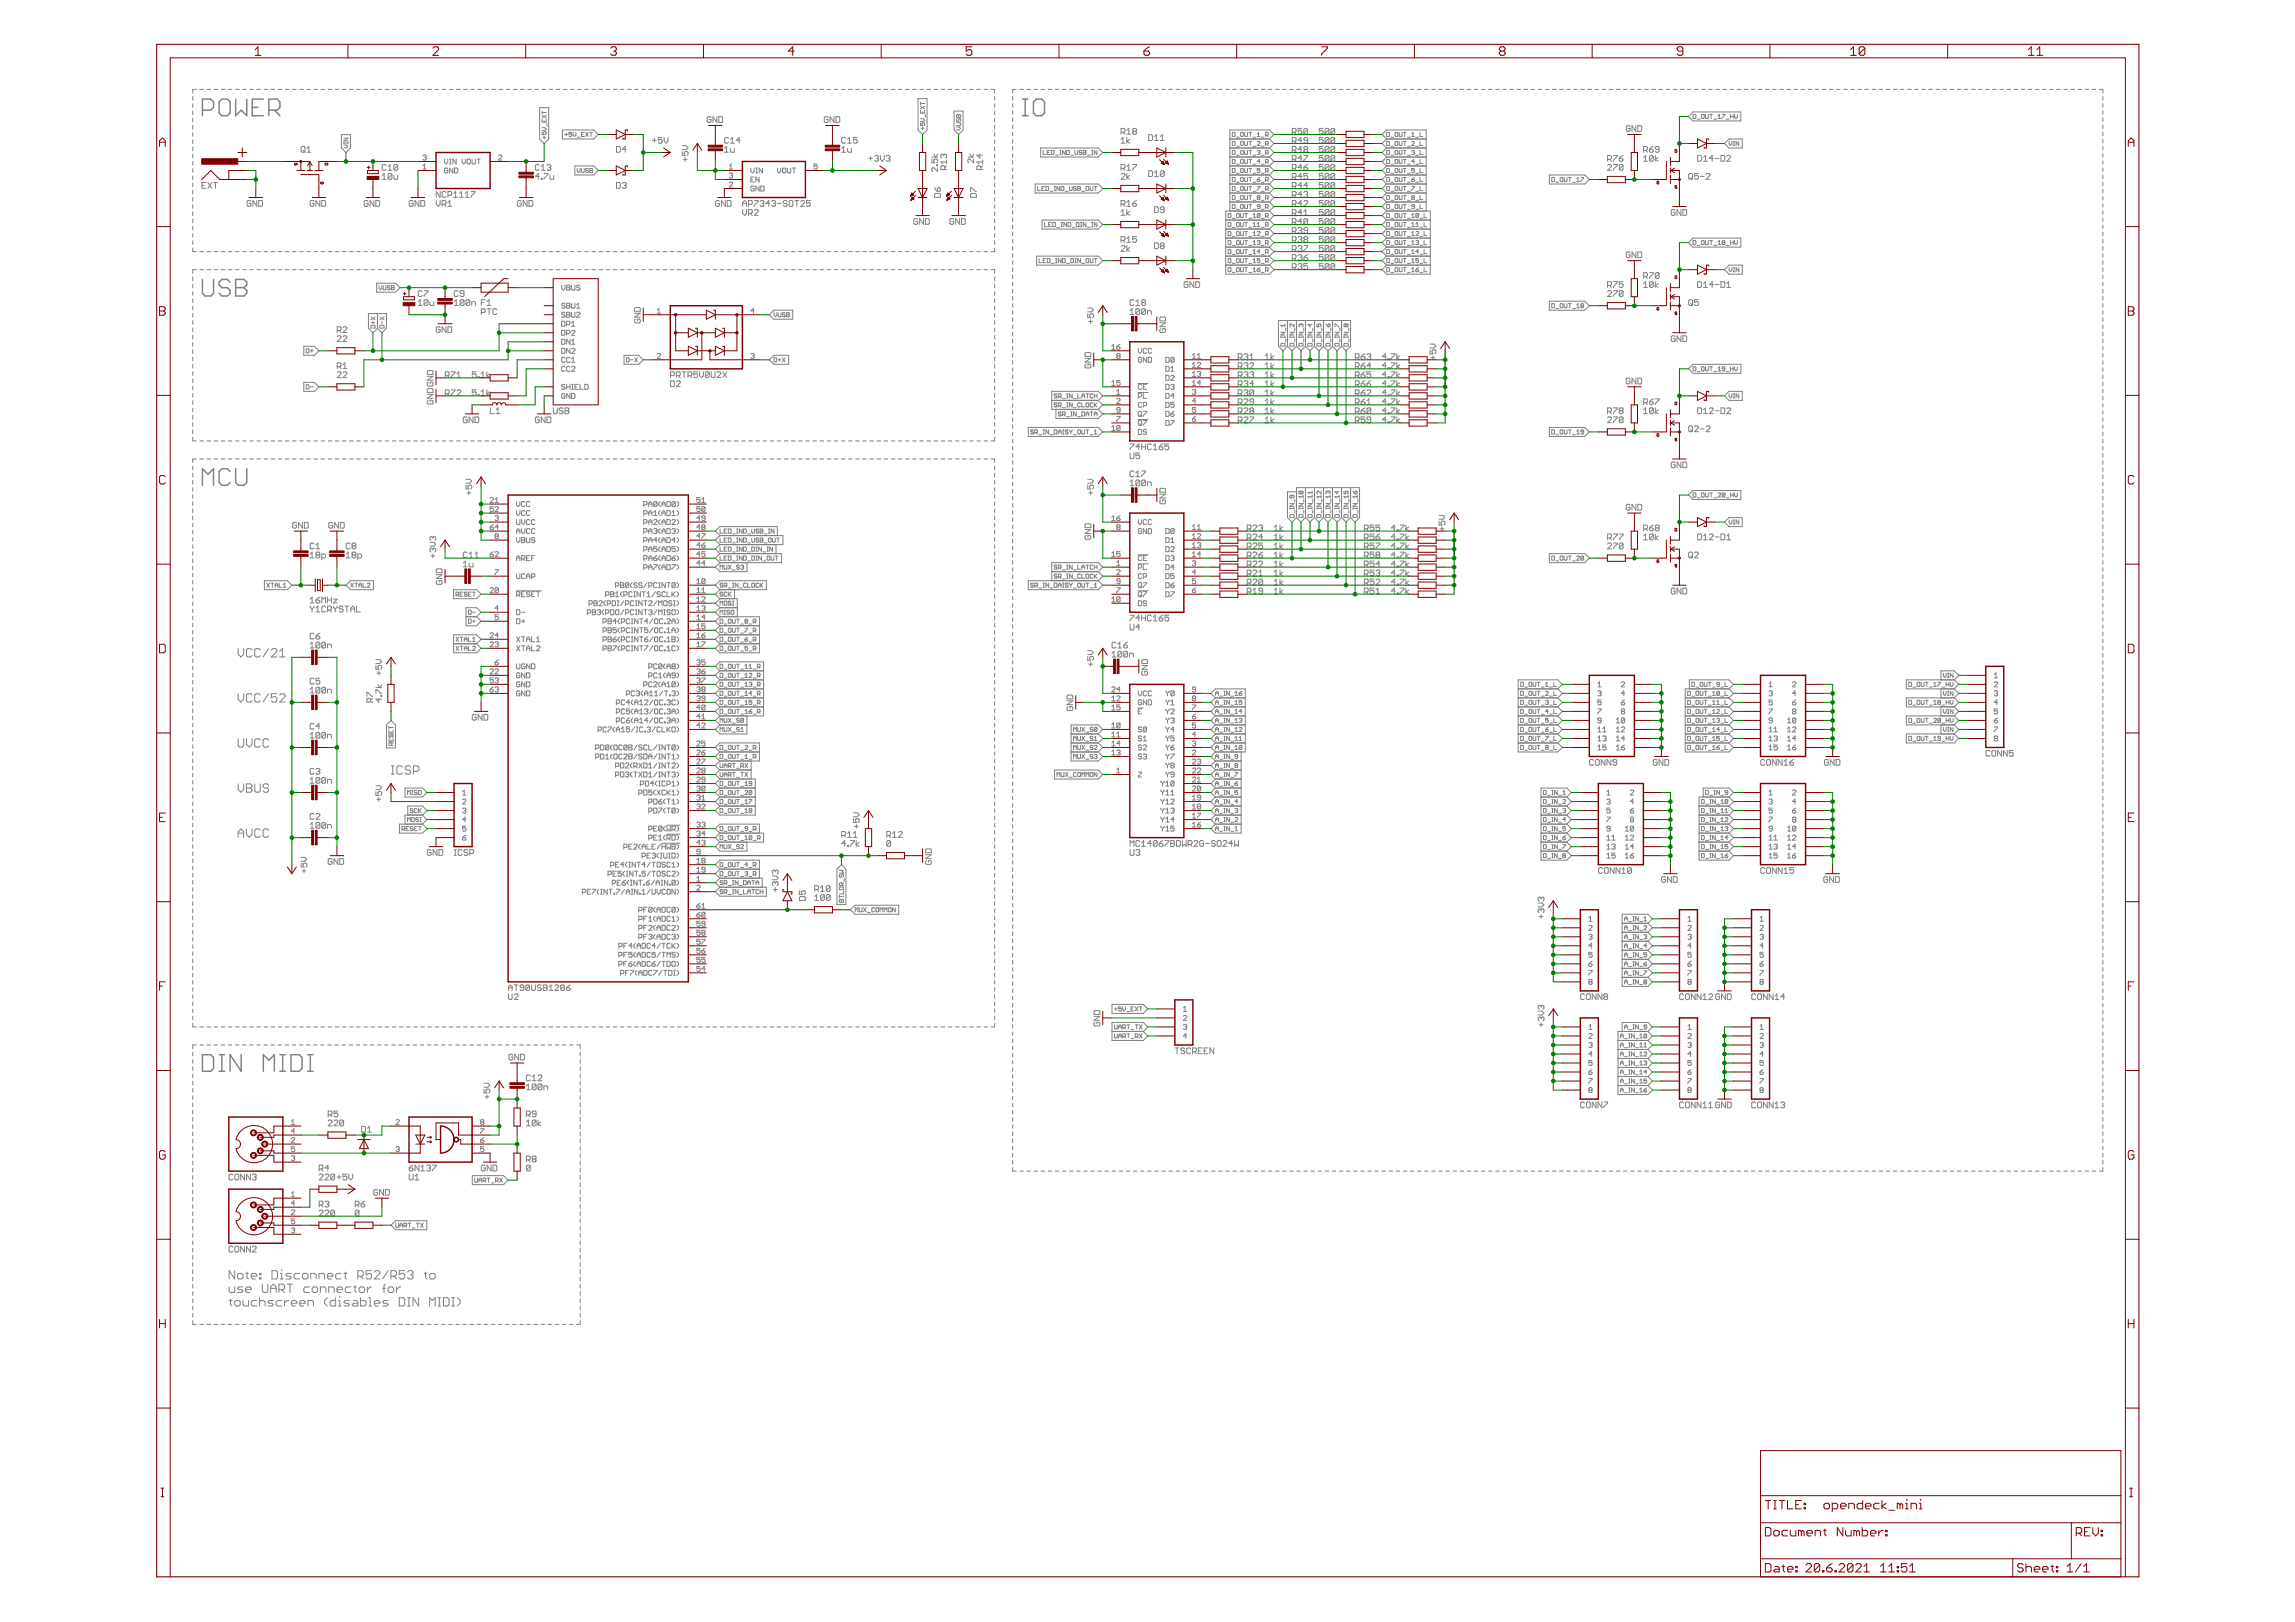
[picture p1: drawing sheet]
<svg xmlns="http://www.w3.org/2000/svg" width="841mm" height="594mm" viewBox="0 0 841 594" stroke-linecap="round" stroke-linejoin="round" font-family="sans-serif">
<g fill="none" stroke="#808080" stroke-width=".37">
<path d="M70.6 35.4v1.3M70.6 38v1.3M71.9 32.7h-1.3v1.4M73.2 32.7h1.3M75.9 32.7h1.3M78.5 32.7h1.3M81.1 32.7h1.3M83.7 32.7h1.3M86.3 32.7h1.3M88.9 32.7h1.3M91.5 32.7h1.3M94.1 32.7h1.4"/>
<path d="M96.8 32.7h1.3M99.4 32.7h1.3M102 32.7h1.3M104.6 32.7h1.3M107.2 32.7h1.3M109.8 32.7h1.3M112.4 32.7h1.3M115 32.7h1.4M117.6 32.7h1.4M120.3 32.7h1.3M122.9 32.7h1.3M125.5 32.7h1.3"/>
<path d="M128.1 32.7h1.3M130.7 32.7h1.3M133.3 32.7h1.3M135.9 32.7h1.3M138.5 32.7h1.3M141.2 32.7h1.3M143.8 32.7h1.3M146.4 32.7h1.3M149 32.7h1.3M151.6 32.7h1.3M154.2 32.7h1.3M156.8 32.7h1.3"/>
<path d="M159.4 32.7h1.4M162.1 32.7h1.3M164.7 32.7h1.3M167.3 32.7h1.3M169.9 32.7h1.3M172.5 32.7h1.3M175.1 32.7h1.3M177.7 32.7h1.3M180.3 32.7h1.4M182.9 32.7h1.4M185.6 32.7h1.3M188.2 32.7h1.3"/>
<path d="M190.8 32.7h1.3M193.4 32.7h1.3M196 32.7h1.3M197.8 39.4h3.3v11.5l-1.7 1.7-1.6-1.7zM198.6 32.7h1.3M201.2 32.7h1.3M203.9 32.7h1.3M206.5 32.7h1.3M209.1 32.7h1.3M211.7 32.7h1.3M214.3 32.7h1.3M216.9 32.7h1.3"/>
<path d="M219.5 32.7h1.3M222.1 32.7h1.3M224.7 32.7h1.4M227.4 32.7h1.3M230 32.7h1.3M232.6 32.7h1.3M235.2 32.7h1.3M237.8 32.7h1.3M240.4 32.7h1.3M243 32.7h1.3M245.6 32.7h1.4M248.3 32.7h1.3"/>
<path d="M250.9 32.7h1.3M253.5 32.7h1.3M256.1 32.7h1.3M258.7 32.7h1.3M261.3 32.7h1.3M263.9 32.7h1.3M266.5 32.7h1.3M269.2 32.7h1.3M271.8 32.7h1.3M274.4 32.7h1.3M277 32.7h1.3M279.6 32.7h1.3"/>
<path d="M282.2 32.7h1.3M284.8 32.7h1.3M287.4 32.7h1.4M290 32.7h1.4M292.7 32.7h1.3M295.3 32.7h1.3M297.9 32.7h1.3M300.5 32.7h1.3M303.1 32.7h1.3M305.7 32.7h1.3M308.3 32.7h1.3M310.9 32.7h1.4"/>
<path d="M313.6 32.7h1.3M316.2 32.7h1.3M318.8 32.7h1.3M321.4 32.7h1.3M324 32.7h1.3M326.6 32.7h1.3M329.2 32.7h1.3M331.8 32.7h1.3M334.5 32.7h1.3M336.4 36.1h3.3v11.5l-1.6 1.7-1.7-1.7zM337.1 32.7h1.3M337.3 37.4v1"/>
<path d="M337.3 38.9l1.5 1M337.3 37.9h1.5M338.8 38.9l-1.5 1M339.7 32.7h1.3M342.3 32.7h1.3M344.9 32.7h1.3M347.5 32.7h1.3M350.1 32.7h1.3M352.7 32.7h1.4M355.3 32.7h1.4M358 32.7h1.3M360.6 32.7h1.3"/>
<path d="M363.2 32.7h1.3v1.4M364.5 35.4v1.3M364.5 38v1.3M371.1 35.3v1.4M371.1 38v1.3M372.4 32.7h-1.3v1.4M373.7 32.7h1.3M376.3 32.7h1.3M378.9 32.7h1.3M381.5 32.7h1.3M384.1 32.7h1.3M386.7 32.7h1.3"/>
<path d="M389.3 32.7h1.3M391.9 32.7h1.3M394.5 32.7h1.3M397.1 32.7h1.3M399.7 32.7h1.3M402.3 32.7h1.3M404.9 32.7h1.3M407.5 32.7h1.3M410.1 32.7h1.3M412.7 32.7h1.3M415.4 32.7h1.2M418 32.7h1.2"/>
<path d="M420.6 32.7h1.3M423.2 32.7h1.3M425.8 32.7h1.3M428.4 32.7h1.3M431 32.7h1.3M433.6 32.7h1.3M436.2 32.7h1.3M438.8 32.7h1.3M441.4 32.7h1.3M444 32.7h1.3M446.6 32.7h1.3M449.2 32.7h1.3"/>
<path d="M451.8 32.7h1.3M454.4 32.7h1.3M457 32.7h1.3M459.6 32.7h1.3M462.2 32.7h1.3M464.8 32.7h1.3M467.4 32.7h1.3M470 32.7h1.3M472.6 32.7h1.3M475.2 32.7h1.3M477.8 32.7h1.3M480.4 32.7h1.3"/>
<path d="M483 32.7h1.3M485.6 32.7h1.3M488.2 32.7h1.3M490.8 32.7h1.3M493.4 32.7h1.3M496 32.7h1.3M498.6 32.7h1.3M501.2 32.7h1.3M503.8 32.7h1.3M506.4 32.7h1.3M509 32.7h1.3M511.6 32.7h1.4"/>
<path d="M514.2 32.7h1.4M516.8 32.7h1.4M519.5 32.7h1.3M522.1 32.7h1.3M524.7 32.7h1.3M527.3 32.7h1.3M529.9 32.7h1.3M532.5 32.7h1.3M535.1 32.7h1.3M537.7 32.7h1.3M540.3 32.7h1.3M542.9 32.7h1.3"/>
<path d="M545.5 32.7h1.3M548.1 32.7h1.3M550.7 32.7h1.3M553.3 32.7h1.3M555.9 32.7h1.3M558.5 32.7h1.3M561.1 32.7h1.3M563.7 32.7h1.3M566.3 32.7h1.3M568.9 32.7h1.3M571.5 32.7h1.3M574.1 32.7h1.3"/>
<path d="M576.7 32.7h1.3M579.3 32.7h1.3M581.9 32.7h1.3M584.5 32.7h1.3M587.1 32.7h1.3M589.7 32.7h1.3M592.3 32.7h1.3M594.9 32.7h1.3M597.5 32.7h1.3M600.1 32.7h1.4M602.7 32.7h1.4M605.3 32.7h1.4"/>
<path d="M607.9 32.7h1.4M610.6 32.7h1.3M613.2 32.7h1.3M615.8 32.7h1.3M618.4 32.7h1.3M621 32.7h1.3M623.6 32.7h1.3M626.2 32.7h1.3M628.8 32.7h1.3M631.4 32.7h1.3M634 32.7h1.3M636.6 32.7h1.3"/>
<path d="M639.2 32.7h1.3M641.8 32.7h1.3M644.4 32.7h1.3M647 32.7h1.3M649.6 32.7h1.3M652.2 32.7h1.3M654.8 32.7h1.3M657.4 32.7h1.3M660 32.7h1.3M662.6 32.7h1.3M665.2 32.7h1.3M667.8 32.7h1.3"/>
<path d="M670.4 32.7h1.3M673 32.7h1.3M675.6 32.7h1.3M678.2 32.7h1.3M680.8 32.7h1.3M683.4 32.7h1.3M686 32.7h1.3M688.6 32.7h1.3M691.2 32.7h1.3M693.8 32.7h1.3M696.4 32.7h1.3M699.1 32.7h1.2"/>
<path d="M701.7 32.7h1.2M704.3 32.7h1.2M706.9 32.7h1.3M709.5 32.7h1.3M712.1 32.7h1.3M714.7 32.7h1.3M717.3 32.7h1.3M719.9 32.7h1.3M722.5 32.7h1.3M725.1 32.7h1.3M727.7 32.7h1.3M730.3 32.7h1.3"/>
<path d="M732.9 32.7h1.3M735.5 32.7h1.3M738.1 32.7h1.3M740.7 32.7h1.3M743.3 32.7h1.3M745.9 32.7h1.3M748.5 32.7h1.3M751.1 32.7h1.3M753.7 32.7h1.3M756.3 32.7h1.3M758.9 32.7h1.3M761.5 32.7h1.3"/>
<path d="M764.1 32.7h1.3M766.7 32.7h1.3M769.3 32.7h1.3v1.4M770.6 35.3v1.4M770.6 38v1.3M70.6 40.7v1.3M70.6 43.3v1.3M70.6 45.9v1.4M70.6 48.6v1.3M70.6 51.2v1.4M70.6 53.9v1.3M70.6 56.5v1.3"/>
<path d="M70.6 59.1v1.4M110.7 53.6h.7l.4 .4v1.4l-.4 .4h-.7l-.3-.4v-1.4zM111.1 55.1l.7 .7M112.5 55.8h1.4M112.5 54.3l.7-.7v2.2M125.1 49.3h3.3v4.9l-1.6 1.7-1.7-1.7zM126 53.1h1l.5 .5-.5 .5h-1M126 52.4h1.5M126 52.1v.5M126 50.6h1.5l-1.5 1h1.5M127.5 52.1v.5M155 57.1l.3-.3h.6l.3 .3-.3 .6"/>
<path d="M155.6 57.7h.3M155.9 57.7l.3 .3-.3 .6h-.6l-.3-.3M162.9 58.3v1.2l.6 .5 .6-.5v-1.2M164.7 58.3h.6M165 58.3v1.7M167.2 58.3v1.7l-1.3-1.7v1.7M169.3 58.3v1.2l.6 .5 .7-.5v-1.2M171.5 58.3h.6l.3 .2v1.3l-.3 .2h-.6l-.3-.2v-1.3zM173 58.3v1.5l.3 .2h.6l.3-.2v-1.5M174.8 58.3h1.2M175.4 58.3v1.7M182.7 57.1l.3-.3h.6l.3 .3v.3l-1.2 1.2h1.2"/>
<path d="M198.6 46.8h1.1l.5 .5-.5 .5h-1.1M198.6 48.3v1h.8l-.2-.5 .2-.5 .8 .3-.3 .7M198.6 40.7v1M198.6 43.7v1h1.6v-1M198.6 42.2l1.6 1M198.6 41.2h1.6M198.9 50.3h1M199.4 44.2v.5M199.4 49.8v1M200.2 42.2l-1.6 1M200.4 45.3v1M206.1 47.6h11.5l1.6 1.7-1.6 1.6h-11.5z"/>
<path d="M207 49.2h1M207.5 48.7v1M209.5 48.5h-1v.7l.5-.2 .5 .2-.2 .8-.8-.3M210 48.5v1l.5 .5 .6-.5v-1M211.5 50.2h1.1M213.1 49.2h.5M214.1 48.5h-1v1.5h1M214.6 48.5l1 1.5M215.6 48.5l-1 1.5M216.1 48.5h1M216.6 48.5v1.5M225.9 53.6h1.1l.3 .4v1.4l-.3 .4h-1.1z"/>
<path d="M229.4 54.7h-1.4l1.1-1.1v2.2M239.1 51.4h1.4M239.8 50.7v1.4M242.7 50.3h-1.4v1.1l.7-.4 .7 .4v.7l-.4 .4h-.7l-.3-.4M243.4 50.3v1.5l.7 .7 .7-.7v-1.5M250 55.5v1.4h1.1l-.4-.7 .4-.7h.7l.3 .4v.7l-.3 .3M250 53.4h1.4l.7 .7-.7 .7h-1.4M250.4 58.4h1.4M251.1 57.6v1.5M260.6 43.1l-.4-.4h-.7l-.3 .4v1.4l.3 .4h.7l.4-.4v-.7h-.7M262.7 42.7v2.2l-1.4-2.2v2.2M263.4 42.7h1.1l.3 .4v1.4l-.3 .4h-1.1z"/>
<path d="M265.5 54.3l.8-.7v2.2M265.5 55.8h1.5M267 50.7l-.4-.4h-.7l-.4 .4v1.4l.4 .4h.7l.4-.4M267.7 54.3v1.1l.3 .4h1.1v-1.5M267.7 52.5h1.4M267.7 51l.7-.7v2.2M271.2 51.4h-1.4l1-1.1v2.2M303.5 43.1l-.4-.4h-.7l-.3 .4v1.4l.3 .4h.7l.4-.4v-.7h-.7M305.6 42.7v2.2l-1.4-2.2v2.2M306.3 42.7h1.1l.3 .4v1.4l-.3 .4h-1.1zM308.5 55.8h1.4M308.5 54.3l.7-.7v2.2"/>
<path d="M309.9 50.7l-.4-.4h-.7l-.3 .4v1.4l.3 .4h.7l.4-.4M310.6 54.3v1.1l.3 .4h1.1v-1.5M310.6 52.5h1.4M310.6 51l.7-.7v2.2M314.1 50.3h-1.4v1.1l.7-.4 .7 .4v.7l-.3 .4h-.7l-.4-.4M318.4 58h1.4M319.1 57.3v1.4M320.5 57.3l.3-.4h.8l.3 .4-.3 .7M321.2 58h.4M321.6 58l.3 .4-.3 .7h-.8l-.3-.4M322.6 56.9v1.5l.7 .7 .7-.7v-1.5M324.8 57.3l.3-.4h.7l.4 .4-.4 .7"/>
<path d="M325.5 58h.3M325.8 58l.4 .4-.4 .7h-.7l-.3-.4M337.3 45v1h.8l-.3-.5 .3-.5 .7 .3-.2 .7M337.3 43.5h1l.5 .5-.5 .5h-1M337.3 40.4v1h1.5v-1M337.6 47h1M338.1 40.9v.5M338.1 46.5v1M339.1 42v1M341.5 58.3v1.3h1l-.3-.7 .3-.6h.7l.4 .3v.7l-.4 .3M341.5 57.5h2.1M342.2 56.5l.7 1 .7-1"/>
<path d="M345.8 56.8l-.3-.3-.7 .3v.7l.3 .4M345.8 56.8l.4-.3 .7 .3v.7l-.4 .4M345.8 56.8v.4M346.9 59.3h-2.1l.7 .7M346.9 58.6v1.4M349.6 40.7h3.3v6.9l-1.6 1.7-1.7-1.7zM350.5 42.2l.3-.2 .5 .2 .5-.2 .2 .2v.8h-1.5zM350.5 45h1.3l.2 .3-.2 .7h-1.3M350.5 46.5h1l.5 .5-.5 .5h-1M350.8 43.5l-.3 .7 .5 .3 .3-.8 .5-.2 .2 .2-.2 .8M351.3 42.2v.8M354.7 57.5h2.1"/>
<path d="M355.4 56.5l.7 1 .7-1M356.8 58.3v1.3l-1.4-1.3-.7 .3v.7l.3 .3M359.1 56.5v1.4l-1.1-1.1h2.1M360.1 59.3h-2.1l.7 .7M360.1 58.6v1.4M364.5 40.7v1.3M364.5 43.3v1.3M364.5 45.9v1.4M364.5 48.6v1.3M364.5 51.2v1.4M364.5 53.9v1.3M364.5 56.5v1.3"/>
<path d="M364.5 59.1v1.4M371.1 40.6v1.3M371.1 43.2v1.3M371.1 45.8v1.3M371.1 48.4v1.3M371.1 51v1.4M371.1 53.7v1.3M371.1 56.3v1.3M371.1 58.9v1.3M381.4 54.2h21.1l1.6 1.7-1.6 1.6h-21.1zM382.3 55.1v1.5h1M383.8 55.8h.5"/>
<path d="M384.8 55.1h-1v1.5h1M385.3 55.1h.8l.2 .3v.9l-.2 .3h-.8zM386.8 56.9h1M388.3 55.1h.6M388.3 56.6h.6M388.6 55.1v1.5M390.4 55.1v1.5l-1-1.5v1.5M390.9 55.1h.7l.3 .3v.9l-.3 .3h-.7zM392.4 56.9h1M393.9 55.1v1.2l.3 .3 .7-.3v-1.2M396.5 55.4l-.3-.3-.8 .3 .3 .4 .8 .3-.3 .5-.8-.3M397 55.8h.7"/>
<path d="M397 55.1h.7l.3 .3-.3 .4 .3 .5-.3 .3h-.7zM398.5 56.9h1M400 55.1h.5M400 56.6h.5M400.3 55.1v1.5M402 55.1v1.5l-1-1.5v1.5M410.8 51l.7-.7v2.2M410.8 52.5h1.4M410.8 48.5h1.1l.3-.4v-.7l-.3-.4h-1.1v2.1M411.5 48.5l.7 .6M412.9 50.3v2.2M412.9 49.1h1.5"/>
<path d="M412.9 47.7l.8-.7v2.1M414 51l-1.1 .8 1.1 .7M415.4 48.1l-.3-.4 .3-.7h.7l.4 .4-.4 .7M415.4 48.1l-.3 .4 .3 .6h.7l.4-.3-.4-.7M415.4 48.1h.7M420.9 49.3h1.1l.4 .4v1.4l-.4 .4h-1.1zM423.1 50l.7-.7v2.2M423.1 51.5h1.4M425.2 51.5h1.4M425.2 50l.7-.7v2.2M450.7 57.5h14.5M450.7 54.2h14.5"/>
<path d="M450.7 50.9h14.5M451.6 58.4h.8l.2 .3v.9l-.2 .3h-.8zM451.6 55.1h.8l.2 .3v.9l-.2 .3h-.8zM451.6 48.5h.8l.2 .2v1l-.2 .3h-.8zM451.6 51.8h.8l.2 .2v1l-.2 .3h-.8zM453.1 56.9h1M453.1 53.6h1M453.1 50.2h1M454.6 48.7l.3-.2 .7 .2v1l-.2 .3-.8-.3zM454.9 58.4l.7 .3v.9l-.2 .3-.8-.3v-.9zM454.9 51.8l.7 .2v1l-.2 .3-.8-.3v-1zM454.9 55.1l.7 .3v.9l-.2 .3-.8-.3v-.9z"/>
<path d="M456.1 58.4v1.2l.3 .3 .8-.3v-1.2M456.1 48.5v1.2l.3 .3 .8-.3v-1.2M456.1 55.1v1.2l.3 .3 .8-.3v-1.2M456.1 51.8v1.2l.3 .3 .8-.3v-1.2M457.7 58.4h1M457.7 48.5h1M457.7 51.8h1M457.7 55.1h1M458.2 48.5v1.5M458.2 51.8v1.5M458.2 55.1v1.5M458.2 58.4v1.5"/>
<path d="M459.2 56.9h1M459.2 53.6h1M459.2 50.2h1M460.7 49l.5-.5v1.5M460.7 52l.3-.2 .7 .2-1 1.3h1M460.7 55.4l.8-.3 .2 .3-.2 .4M460.7 50h1M461.2 55.8h.3M461.5 55.8l.2 .3-.2 .5-.8-.3M461.7 59.1h-1l.8-.7v1.5M462.2 56.9h1M462.2 53.6h1"/>
<path d="M462.2 50.2h1M463.7 59.4h.8l.3-.7-.3-.3h-.8v1.5M463.7 52.8h.8l.3-.8-.3-.2h-.8v1.5M463.7 49.5h.8l.3-.8-.3-.2h-.8v1.5M463.7 56.1h.8l.3-.7-.3-.3h-.8v1.5M464.2 59.4l.6 .5M464.2 49.5l.6 .5M464.2 52.8l.6 .5M464.2 56.1l.6 .5M465.2 50.9l1.7-1.6-1.7-1.7h-14.5v29.7M465.2 54.2l1.7 1.7-1.7 1.6M465.2 57.5l1.7 1.6-1.7 1.7"/>
<path d="M465.2 50.9l1.7 1.7-1.7 1.6M473.6 58.4h1l.4-.4v-.7l-.4-.4h-1v2.2M473.6 51.8h1l.4-.4v-.7l-.4-.4h-1v2.2M473.6 48.5h1l.4-.4v-.7l-.4-.4h-1v2.1M473.6 55.1h1l.4-.4v-.7l-.4-.4h-1v2.2M474.3 48.5l.7 .6M474.3 51.8l.7 .7M474.3 55.1l.7 .7M474.3 58.4l.7 .7M477.1 58h-1.4l1-1.1v2.2M477.1 51.4h-1.4l1-1.1v2.2M477.1 47h-1.4v1.1l.7-.4 .7 .4v.7l-.4 .3h-.7l-.3-.3"/>
<path d="M477.1 54.7h-1.4l1-1.1v2.2M477.8 56.9h1.4v.4l-1.4 1.4v.4M478.2 54.7l-.4 .4 .4 .7h.7l.3-.4-.3-.7M478.2 54.7l-.4-.4 .4-.7h.7l.3 .4-.3 .7M478.2 54.7h.7M479.2 51.4h-1l-.4-.4 .4-.7h.7l.3 .4v1.4l-.3 .4h-.7l-.4-.4M479.2 47.4l-.3-.4h-.7l-.4 .4v1.4M479.2 47.4v1.4l-.3 .3h-.7l-.4-.3M479.2 47.4l-1.4 1.4M484.9 56.9h-1.4v1.1l.7-.4 .7 .4v.7l-.4 .4h-.7l-.3-.4M484.9 53.6h-1.4v1.1l.7-.4 .7 .4v.7l-.4 .4h-.7l-.3-.4M484.9 50.3h-1.4v1.1l.7-.4 .7 .4v.7l-.4 .4h-.7l-.3-.4"/>
<path d="M484.9 47h-1.4v1.1l.7-.4 .7 .4v.7l-.4 .3h-.7l-.3-.3M487 57.3l-.4-.4h-.7l-.3 .4v1.4M487 57.3v1.4l-.4 .4h-.7l-.3-.4M487 54v1.4l-.4 .4h-.7l-.3-.4M487 50.7v1.4l-.4 .4h-.7l-.3-.4M487 50.7l-.4-.4h-.7l-.3 .4v1.4M487 47.4l-.4-.4h-.7l-.3 .4v1.4M487 47.4v1.4l-.4 .3h-.7l-.3-.3M487 54l-.4-.4h-.7l-.3 .4v1.4M487 47.4l-1.4 1.4M487 50.7l-1.4 1.4M487 54l-1.4 1.4"/>
<path d="M487 57.3l-1.4 1.4M489.1 57.3l-.3-.4h-.7l-.4 .4v1.4M489.1 57.3v1.4l-.3 .4h-.7l-.4-.4M489.1 54v1.4l-.3 .4h-.7l-.4-.4M489.1 50.7v1.4l-.3 .4h-.7l-.4-.4M489.1 50.7l-.3-.4h-.7l-.4 .4v1.4M489.1 47.4l-.3-.4h-.7l-.4 .4v1.4M489.1 47.4v1.4l-.3 .3h-.7l-.4-.3M489.1 54l-.3-.4h-.7l-.4 .4v1.4M489.1 47.4l-1.4 1.4M489.1 50.7l-1.4 1.4M489.1 54l-1.4 1.4"/>
<path d="M489.1 57.3l-1.4 1.4M508.1 57.5h14.5M508.1 54.2l-1.6 1.7 1.6 1.6M508.1 50.9l-1.6 1.7 1.6 1.6M508.1 50.9l-1.6-1.6 1.6-1.7h14.5v29.7M508.1 54.2h14.5M508.1 50.9h14.5M508.1 57.5l-1.6 1.6 1.6 1.7M508.2 58.4h.8l.2 .3v.9l-.2 .3h-.8zM508.2 51.8h.8l.2 .2v1l-.2 .3h-.8zM508.2 55.1h.8l.2 .3v.9l-.2 .3h-.8zM508.2 48.5h.8l.2 .2v1l-.2 .3h-.8z"/>
<path d="M509.7 56.9h1M509.7 53.6h1M509.7 50.2h1M511.5 58.4l.8 .3v.9l-.3 .3-.8-.3v-.9zM511.5 48.5l.8 .2v1l-.3 .3-.8-.3v-1zM511.5 51.8l.8 .2v1l-.3 .3-.8-.3v-1zM511.5 55.1l.8 .3v.9l-.3 .3-.8-.3v-.9zM512.8 58.4v1.2l.2 .3 .8-.3v-1.2M512.8 55.1v1.2l.2 .3 .8-.3v-1.2M512.8 51.8v1.2l.2 .3 .8-.3v-1.2M512.8 48.5v1.2l.2 .3 .8-.3v-1.2M514.3 58.4h1"/>
<path d="M514.3 48.5h1M514.3 51.8h1M514.3 55.1h1M514.8 48.5v1.5M514.8 51.8v1.5M514.8 55.1v1.5M514.8 58.4v1.5M515.8 56.9h1M515.8 53.6h1M515.8 50.2h1M517.3 52l.3-.2 .7 .2-1 1.3h1M517.3 55.4l.8-.3 .2 .3-.2 .4"/>
<path d="M517.3 50h1M517.3 49l.5-.5v1.5M517.8 55.8h.3M518.1 55.8l.2 .3-.2 .5-.8-.3M518.3 59.1h-1l.8-.7v1.5M518.8 56.9h1.1M518.8 53.6h1.1M518.8 50.2h1.1M520.4 55.1v1.5h1M520.4 51.8v1.5h1M520.4 48.5v1.5h1M520.4 58.4v1.5h1"/>
<path d="M589.1 58.4h1.1l.3-.4v-.7l-.3-.4h-1.1v2.2M589.8 58.4l.7 .7M591.2 56.9h1.5v.4l-1.5 1.4v.4M593.4 58h1l.4 .7-.4 .4h-.7l-.3-.4zM594.8 56.9l-1.4 1.1M597.3 46.4l-.3-.4h-.7l-.4 .4v1.4l.4 .4h.7l.3-.4v-.7h-.7M599.5 46v2.2l-1.4-2.2v2.2M600.2 46h1.1l.3 .4v1.4l-.3 .4h-1.1zM602.3 59.1h1.4M602.3 57.6l.7-.7v2.2M602.3 55.1h1.1l.3-.4v-.7l-.3-.4h-1.1v2.2M603 55.1l.7 .7"/>
<path d="M604.5 54.7h1l.4 .7-.4 .4h-.7l-.3-.4zM605.9 57.3l-.4-.4h-.7l-.3 .4v1.4M605.9 57.3v1.4l-.4 .4h-.7l-.3-.4M605.9 57.3l-1.4 1.4M605.9 53.6l-1.4 1.1M606.6 56.9v2.2M607.7 57.6l-1.1 .8 1.1 .7M608 54.7h-1.1l-.3-.4 .3-.7h.8l.3 .4v1.4l-.3 .4h-.8l-.3-.4M618.7 42.7l1.7-1.7h17.5v3.3h-17.5zM620.5 41.9h.7l.3 .2v1l-.3 .3h-.7zM622 43.6h1M622.1 56.9h1.1l.3 .4v1.4l-.3 .4h-1.1z"/>
<path d="M623.7 41.9l.8 .2v1l-.3 .3-.7-.3v-1zM624.3 59.1h1.4M624.3 57.6l.7-.7v2.2M625 41.9v1.2l.3 .3 .7-.3v-1.2M626.5 41.9h1M627 41.9v1.5M627.8 58h-1.4l1-1.1v2.2M628.1 43.6h1M628.5 58h1.4M629.6 42.4l.5-.5v1.5M629.6 43.4h1M630.7 56.9h1l.4 .4v1.4l-.4 .4h-1z"/>
<path d="M631.1 41.9h1l-1 1.5M632 52.6l1.6-1.7h4.9v3.3h-4.9zM632.6 43.6h1M632.8 57.3l.3-.4h.7l.4 .4v.3l-1.4 1.5h1.4M633.7 51.8v1l.5 .5 .5-.5v-1M634.1 42.7h1M634.1 41.9v1.5M635.1 41.9v1.5M635.2 51.8h.5M635.2 53.3h.5M635.4 51.8v1.5M635.7 41.9v1l.5 .5 .5-.5v-1"/>
<path d="M637.2 51.8v1.5l-1-1.5v1.5M770.6 40.6v1.3M770.6 43.2v1.3M770.6 45.8v1.3M770.6 48.4v1.3M770.6 51v1.4M770.6 53.7v1.3M770.6 56.3v1.3M770.6 58.9v1.3M70.6 61.8v1.3M70.6 64.4v1.4M70.6 67.1v1.3"/>
<path d="M70.6 69.7v1.3M70.6 72.3v1.4M70.6 75v1.3M70.6 77.6v1.4M74 67.9h.7M75.4 66.8h-1.4v2.2h1.4M76.2 66.8l1.4 2.2M77.6 66.8l-1.4 2.2M78.3 66.8h1.4M79 66.8v2.2M91.9 73.8l-.3-.4h-.7l-.3 .4v1.4l.3 .4h.7l.3-.4v-.7h-.7M94.1 73.4v2.2l-1.4-2.2v2.2"/>
<path d="M94.8 73.4h1.1l.3 .4v1.4l-.3 .4h-1.1zM115.1 73.8l-.4-.4h-.7l-.3 .4v1.4l.3 .4h.7l.4-.4v-.7h-.7M117.2 73.4v2.2l-1.4-2.2v2.2M117.9 73.4h1.1l.3 .4v1.4l-.3 .4h-1.1zM134.9 73.8l-.4-.4h-.7l-.3 .4v1.4l.3 .4h.7l.4-.4v-.7h-.7M137 73.4v2.2l-1.4-2.2v2.2M137.7 73.4h1.1l.3 .4v1.4l-.3 .4h-1.1zM140.1 65.7h1.4M140.1 64.2l.7-.7v2.2M141.5 60.6l-.4-.4h-.7l-.3 .4v1.4l.3 .4h.7l.4-.4M142.2 62.4h1.4M142.2 60.9l.7-.7v2.2"/>
<path d="M143.6 63.9v1.4l-.3 .4h-.7l-.4-.4M143.6 63.9l-.3-.4h-.7l-.4 .4v1.4M143.6 63.9l-1.4 1.4M144.3 64.2v1.1l.4 .4h1v-1.5M145.7 60.6l-.3-.4h-.7l-.4 .4v1.4M145.7 60.6v1.4l-.3 .4h-.7l-.4-.4M145.7 60.6l-1.4 1.4M151.4 73.8l-.4-.4h-.7l-.3 .4v1.4l.3 .4h.7l.4-.4v-.7h-.7M153.5 73.4v2.2l-1.4-2.2v2.2M154.2 73.4h1.1l.3 .4v1.4l-.3 .4h-1.1zM155 60.7l.6-.6v1.8M155 61.9h1.2"/>
<path d="M159.9 73.4v1.4l.7 .8 .7-.8v-1.4M161.3 70.1v2.2l-1.4-2.2v2.2M162 74.8h1.1l.3-.3v-.7l-.3-.4h-1.1v2.2M162.7 74.8l.7 .8M163.4 70.5l-.3-.4h-.7l-.4 .4v1.4l.4 .4h.7l.3-.4M164.1 61.8l-.3-.2h-.6l-.3 .2v1.3l.3 .3h.6l.3-.3v-.7h-.6M164.1 71.5h1.1l.3-.3v-.7l-.3-.4h-1.1v2.2M164.1 75.6h1.4M164.1 74.1l.7-.7v2.2M164.7 60h.6M165.9 61.6v1.8l-1.2-1.8v1.8M166.3 72.3h1.4"/>
<path d="M166.3 70.8l.7-.7v2.2M166.6 61.6h.8l.4 .2v1.3l-.4 .3h-.8zM168.4 72.3h1.4M168.4 70.8l.7-.7v2.2M170.5 72.3h1.4M170.5 70.8l.7-.7v2.2M172.7 70.1h1.4v.4l-1.4 1.4v.4M191 73.8l-.4-.4h-.7l-.3 .4v1.4l.3 .4h.7l.4-.4v-.7h-.7M193.1 73.4v2.2l-1.4-2.2v2.2M193.8 73.4h1.1l.4 .4v1.4l-.4 .4h-1.1zM197.6 60.6l-.3-.4h-.7l-.4 .4v1.4l.4 .4h.7l.3-.4M197.6 64.6h-1.4l1.1-1.1v2.2"/>
<path d="M198.3 65.3h.4v.4h-.4zM198.3 62.4h1.4M198.3 60.9l.7-.7v2.2M199.4 63.5h1.4v.4l-1.4 1.4v.4M200.4 60.6l.4-.4h.7l.4 .4-.4 .7M201.2 61.3h.3M201.5 61.3l.4 .4-.4 .7h-.7l-.4-.4M201.5 64.2v1.1l.4 .4h1v-1.5M210.7 60.8h6.9l1.6 1.6-1.6 1.7h-6.9zM211.5 61.7v1l.5 .5 .6-.5v-1M213.1 61.7v1.2l.2 .3 .8-.3v-1.2M215.6 62l-.8-.3-.2 .5 .7 .2 .3 .5-.3 .3-.7-.3"/>
<path d="M216.1 61.7h.8l.2 .3-.2 .4 .2 .5-.2 .3h-.8zM216.1 62.4h.8M225.9 66.8h1.1l.3 .4v1.4l-.3 .4h-1.1zM228 67.2l.4-.4h.7l.3 .4-.3 .7M228.7 67.9h.4M229.1 67.9l.3 .3-.3 .8h-.7l-.4-.4M263.7 73.8l-.4-.4h-.7l-.4 .4v1.4l.4 .4h.7l.4-.4v-.7h-.7M265.8 73.4v2.2l-1.4-2.2v2.2M266.5 73.4h1l.4 .4v1.4l-.4 .4h-1zM267.3 60.7l.6-.6v1.8M267.3 63.7l.3-.3h.6l.3 .3-.3 .6M267.3 61.9h1.2"/>
<path d="M267.3 67l.3-.3h.6l.3 .3v.3l-1.2 1.2h1.2M267.9 64.3h.3M268.2 64.3l.3 .3-.3 .6h-.6l-.3-.3M272.1 75.6v-1.5l.8-.7 .7 .7v1.5M272.1 76.8v1.3l.8 .8 .7-.8v-1.3M272.1 74.5h1.5M274.3 74.8h1l.4-.3v-.7l-.4-.4h-1v2.2M274.3 78.1h1l.4-.3v-.7l-.4-.3h-1v2.1M275 78.1l.7 .8M275.2 61.6v1.2l.6 .6 .6-.6v-1.2M275.2 65.7h.6M276.4 68.5l-.3-.4h-.6l-.3 .4v1.2l.3 .3h.6l.3-.3v-.7h-.6"/>
<path d="M276.4 64.9h-1.2v1.8h1.2M276.4 73.4h1.4v.4l-1.4 1.4v.4M276.4 77.1l.4-.3h.7l.3 .3v.3l-1.4 1.5h1.4M277 63.4h.6M277 61.6h.6M277.3 61.6v1.8M278.2 64.9v1.8l-1.2-1.8v1.8M278.2 68.1v1.9l-1.2-1.9v1.9M278.5 73.8l.4-.4h.7l.3 .4-.3 .7M278.8 68.1h.9l.3 .4v1.2l-.3 .3h-.9zM279.2 74.5h.4M279.4 61.6v1.8l-1.2-1.8v1.8"/>
<path d="M279.6 74.5l.3 .3-.3 .8h-.7l-.4-.4M282.1 74.5h-1.5l1.1-1.1v2.2M282.8 73.8l.3-.4h.7l.4 .4-.4 .7M283.5 74.5h.3M283.8 74.5l.4 .3-.4 .8h-.7l-.3-.4M284.9 61.6v1.2l.6 .6 .6-.6v-1.2M284.9 74.5h1.4M286.7 61.8l.3-.2h.6l.4 .2v1.3l-.4 .3h-.6l-.3-.3zM288.5 73.8l-.4-.4h-.7l-.4 .4 .4 .7h.7l.4 .3-.4 .8h-.7l-.4-.4M288.5 61.6v1.5l.4 .3h.6l.3-.3v-1.5M289.5 73.4h.7l.4 .4v1.4l-.4 .4h-.7l-.3-.4v-1.4zM290.4 61.6h1.2"/>
<path d="M291 61.6v1.8M291.3 73.4h1.4M292 73.4v2.2M293.4 73.8l.4-.4h.7l.3 .4v.3l-1.4 1.5h1.4M297 73.4h-1.4v1.1l.7-.4 .7 .4v.7l-.4 .4h-.7l-.3-.4M299.5 60.1h-1.2v.9l.9-.3 .3 .3v.6l-.3 .3h-.6l-.3-.3M342.5 68.7l1 1.4M342.8 70.8h1.4l.4 .4v1.1h-2.1v-1.1zM343.2 60.4h.4v.3h-.4zM343.5 69.1l.7-.4 .4 .4v.7l-.4 .3h-.7zM343.6 61.4v1.4l-1.4-1.4h-.4l-.3 .4v.7l.3 .3M346.2 62.1v-1l-.4-.4h-.7l-.3 .4v1h2.1"/>
<path d="M346.9 60.7l-.7 .7M355.7 70.1v-1.4h.3l1.4 1.4h.4M356 70.8h1.4l.4 .4v1.1h-2.1v-1.1zM359.4 62.1v-1l-.3-.4h-.7l-.4 .4v1h2.1M360.1 60.7l-.7 .7M364.5 61.8v1.3M364.5 64.4v1.4M364.5 67.1v1.3M364.5 69.7v1.3M364.5 72.3v1.4M364.5 75v1.3M364.5 77.6v1.4"/>
<path d="M371.1 61.5v1.3M371.1 64.1v1.3M371.1 66.7v1.4M371.1 69.3v1.4M371.1 72v1.3M371.1 74.6v1.3M371.1 77.2v1.3M371.1 79.8v1.3M379.3 67.4h23.2l1.6 1.6-1.6 1.7h-23.2zM380.2 68.3v1.5h1.1M381.8 69h.5M382.8 68.3h-1v1.5h1"/>
<path d="M383.3 68.3h.7l.3 .3v1l-.3 .2h-.7zM384.8 70.1h1M386.3 69.8h.5M386.3 68.3h.5M386.6 68.3v1.5M388.3 68.3v1.5l-1-1.5v1.5M388.9 68.3h.7l.3 .3v1l-.3 .2h-.7zM390.4 70.1h1M391.9 68.3v1.3l.3 .2 .7-.2v-1.3M394.4 68.6l-.7-.3-.3 .5 .8 .2 .2 .6-.2 .2-.8-.2M394.9 69h.8M394.9 68.3h.8l.2 .3-.2 .4 .2 .6-.2 .2h-.8z"/>
<path d="M396.5 70.1h1M398 68.6l.2-.3 .8 .3v1l-.3 .2-.7-.2zM399.5 68.3v1.3l.3 .2 .7-.2v-1.3M401 68.3h1M401.5 68.3v1.5M410.8 74.8h1.1l.3-.3v-.7l-.3-.4h-1.1v2.2M410.8 77.4l.7-.6v2.1M410.8 63.9l.4-.4h.7l.3 .4v.3l-1.4 1.5h1.4M410.8 61.7h1.1l.3-.4v-.7l-.3-.4h-1.1v2.2M410.8 78.9h1.4M411.5 61.7l.7 .7M411.5 74.8l.7 .8"/>
<path d="M412.9 75.6h1.5M412.9 63.5v2.2M412.9 76.8v2.1M412.9 62.4h1.5M412.9 60.9l.8-.7v2.2M412.9 74.1l.8-.7v2.2M414 64.2l-1.1 .7 1.1 .8M414 77.4l-1.1 .7 1.1 .8M415.1 74.5h1l.4 .7-.4 .4h-.7l-.3-.4zM415.1 60.2h1.4v.4l-1.4 1.4v.4M416.5 73.4l-1.4 1.1M420.9 62.5h1.1l.4 .4v1.4l-.4 .4h-1.1z"/>
<path d="M423.1 63.2l.7-.7v2.2M423.1 64.7h1.4M423.1 75.8h1l.4 .3v1.4l-.4 .4h-1zM426.6 76.8h-1l-.4-.3 .4-.7h.7l.3 .3v1.4l-.3 .4h-.7l-.4-.4M426.6 62.9v1.4l-.3 .4h-.7l-.4-.4M426.6 62.9l-.3-.4h-.7l-.4 .4v1.4M426.6 62.9l-1.4 1.4M450.1 78.2l1 .2v1.1l-.3 .2h-.7zM450.7 70.7h14.5M450.7 67.4h14.5M450.7 64.1h14.5M450.7 60.8h14.5"/>
<path d="M450.7 74h14.5M451.6 71.6l1 .2v1.1l-.2 .2h-.8zM451.6 61.7h.8l.2 .3v.9l-.2 .3h-.8zM451.6 68.3h.8l.2 .3v1l-.2 .2h-.8zM451.6 65h.8l.2 .3v1l-.2 .2h-.8zM451.6 74.9l1 .2v1.1l-.2 .2h-.8zM451.6 80h1M453.1 70.1h1M453.1 60.2h1M453.1 63.5h1M453.1 66.8h1M453.1 73.4h1"/>
<path d="M453.1 76.7h1M453.1 78.4l.3-.2 .7 .2v1.1l-.2 .2-.8-.2zM454.6 71.8l.3-.2 .7 .2v1.1l-.2 .2-.8-.2zM454.6 75.1l.3-.2 .7 .2v1.1l-.2 .2-.8-.2zM454.6 78.2v1.3l.3 .2 .7-.2v-1.3M454.6 68.6l.3-.3 .7 .3v1l-.2 .2-.8-.2zM454.9 61.7l.7 .3v.9l-.2 .3-.8-.3v-.9zM454.9 65l.7 .3v1l-.2 .2-.8-.2v-1zM456.1 61.7v1.2l.3 .3 .8-.3v-1.2M456.1 68.3v1.3l.3 .2 .8-.2v-1.3M456.1 65v1.3l.3 .2 .8-.2v-1.3M456.1 71.6v1.3l.3 .2 .8-.2v-1.3"/>
<path d="M456.1 74.9v1.3l.3 .2 .8-.2v-1.3M456.1 78.2h1.1M456.6 78.2v1.5M457.7 61.7h1M457.7 68.3h1M457.7 65h1M457.7 71.6h1M457.7 74.9h1M457.7 80h1M458.2 61.7v1.5M458.2 65v1.5M458.2 68.3v1.5"/>
<path d="M458.2 71.6v1.5M458.2 74.9v1.5M459.2 70.1h1M459.2 60.2h1M459.2 63.5h1M459.2 66.8h1M459.2 73.4h1M459.2 76.7h1M459.2 79.7h1M459.2 78.7l.5-.5v1.5M460.7 65.7h.8l.2 .6-.7 .2zM460.7 68.3h1l-1 1.5"/>
<path d="M461 72.3l-.3 .3 .3 .5 .7-.2-.2-.6M461 72.3l-.3-.2 .3-.5 .7 .2-.2 .5M461 72.3h.5M461.7 61.7h-1v.7l.5-.2 .5 .2-.2 .8-.8-.3M461.7 78.4l-1 1.1M461.7 78.4v1.1l-.2 .2-.8-.2M461.7 75.6h-.7l-.3-.2 .3-.5 .7 .2v1.1l-.2 .2-.8-.2M461.7 78.4l-.2-.2-.8 .2v1.1M461.7 65l-1 .7M462.2 70.1h1M462.2 60.2h1M462.2 63.5h1"/>
<path d="M462.2 66.8h1M462.2 73.4h1M462.2 76.7h1M462.2 80h1M463.7 62.7h.8l.3-.7-.3-.3h-.8v1.5M463.7 75.9h.8l.3-.8-1.1-.2v1.5M463.7 69.3h.8l.3-.7-.3-.3h-.8v1.5M463.7 72.6h.8l.3-.8-1.1-.2v1.5M463.7 66h.8l.3-.7-.3-.3h-.8v1.5M463.7 79.2h.8l.3-.8-1.1-.2v1.5M464.2 72.6l.6 .5M464.2 62.7l.6 .5"/>
<path d="M464.2 66l.6 .5M464.2 69.3l.6 .5M464.2 75.9l.6 .5M464.2 79.2l.6 .5M465.2 70.7l1.7 1.6-1.7 1.7M465.2 60.8l1.7 1.6-1.7 1.7M465.2 64.1l1.7 1.6-1.7 1.7M465.2 77.3l1.7 1.7-1.7 1.6M465.2 77.3h-16v23.1h16l1.7-1.6-1.7-1.7M465.2 67.4l1.7 1.6-1.7 1.7M465.2 74l1.7 1.6-1.7 1.7M473.6 74.8h1l.4-.3v-.7l-.4-.4h-1v2.2"/>
<path d="M473.6 64.9h1l.4-.3v-.7l-.4-.4h-1v2.2M473.6 71.5h1l.4-.3v-.7l-.4-.4h-1v2.2M473.6 68.2h1l.4-.3v-.7l-.4-.4h-1v2.2M473.6 61.7h1l.4-.4v-.7l-.4-.4h-1v2.2M473.6 78.1h1l.4-.3v-.7l-.4-.3h-1v2.1M474.3 61.7l.7 .7M474.3 64.9l.7 .8M474.3 68.2l.7 .8M474.3 71.5l.7 .8M474.3 74.8l.7 .8M474.3 78.1l.7 .8M477.1 74.5h-1.4l1-1.1v2.2"/>
<path d="M477.1 64.6h-1.4l1-1.1v2.2M477.1 77.8h-1.4l1-1v2.1M477.1 67.9h-1.4l1-1.1v2.2M477.1 61.3h-1.4l1-1.1v2.2M477.1 71.2h-1.4l1-1.1v2.2M477.8 73.8l.4-.4h.7l.3 .4v.3l-1.4 1.5h1.4M477.8 78.9h1.4M477.8 70.5l.4-.4h.7l.3 .4-.3 .7M477.8 61.3h1.1l.3 .7-.3 .4h-.7l-.4-.4zM477.8 77.4l.7-.6v2.1M478.5 71.2h.4M478.9 71.2l.3 .3-.3 .8h-.7l-.4-.4"/>
<path d="M479.2 63.5h-1.4v1.1l.7-.4 .7 .4v.7l-.3 .4h-.7l-.4-.4M479.2 60.2l-1.4 1.1M479.2 67.9h-1.4l1.1-1.1v2.2M484.9 73.4h-1.4v1.1l.7-.4 .7 .4v.7l-.4 .4h-.7l-.3-.4M484.9 63.5h-1.4v1.1l1-.4 .4 .4v.7l-.4 .4h-.7l-.3-.4M484.9 76.8h-1.4v1l.7-.4 .7 .4v.7l-.4 .4h-.7l-.3-.4M484.9 70.1h-1.4v1.1l.7-.4 .7 .4v.7l-.4 .4h-.7l-.3-.4M484.9 60.2h-1.4v1.1l.7-.4 .7 .4v.7l-.4 .4h-.7l-.3-.4M484.9 66.8h-1.4v1.1l.7-.4 .7 .4v.7l-.4 .4h-.7l-.3-.4M487 70.5v1.4l-.4 .4h-.7l-.3-.4M487 73.8l-.4-.4h-.7l-.3 .4v1.4M487 73.8v1.4l-.4 .4h-.7l-.3-.4"/>
<path d="M487 63.9v1.4l-.4 .4h-.7l-.3-.4M487 63.9l-.4-.4h-.7l-.3 .4v1.4M487 77.1v1.4l-.4 .4h-.7l-.3-.4M487 70.5l-.4-.4h-.7l-.3 .4v1.4M487 60.6l-.4-.4h-.7l-.3 .4v1.4M487 67.2l-.4-.4h-.7l-.3 .4v1.4M487 77.1l-.4-.3h-.7l-.3 .3v1.4M487 60.6v1.4l-.4 .4h-.7l-.3-.4M487 67.2v1.4l-.4 .4h-.7l-.3-.4M487 60.6l-1.4 1.4M487 63.9l-1.4 1.4M487 67.2l-1.4 1.4"/>
<path d="M487 70.5l-1.4 1.4M487 73.8l-1.4 1.4M487 77.1l-1.4 1.4M489.1 73.8l-.3-.4h-.7l-.4 .4v1.4M489.1 73.8v1.4l-.3 .4h-.7l-.4-.4M489.1 63.9v1.4l-.3 .4h-.7l-.4-.4M489.1 63.9l-.3-.4h-.7l-.4 .4v1.4M489.1 77.1v1.4l-.3 .4h-.7l-.4-.4M489.1 70.5l-.3-.4h-.7l-.4 .4v1.4M489.1 70.5v1.4l-.3 .4h-.7l-.4-.4M489.1 60.6l-.3-.4h-.7l-.4 .4v1.4M489.1 67.2l-.3-.4h-.7l-.4 .4v1.4"/>
<path d="M489.1 77.1l-.3-.3h-.7l-.4 .3v1.4M489.1 60.6v1.4l-.3 .4h-.7l-.4-.4M489.1 67.2v1.4l-.3 .4h-.7l-.4-.4M489.1 60.6l-1.4 1.4M489.1 63.9l-1.4 1.4M489.1 67.2l-1.4 1.4M489.1 70.5l-1.4 1.4M489.1 73.8l-1.4 1.4M489.1 77.1l-1.4 1.4M508.1 60.8l-1.6 1.6 1.6 1.7M508.1 77.3l-1.6 1.7 1.6 1.6M508.1 77.3h16.1v23.1h-16.1l-1.6-1.6 1.6-1.7"/>
<path d="M508.1 64.1l-1.6 1.6 1.6 1.7M508.1 70.7h14.5M508.1 67.4h14.5M508.1 74l-1.6 1.6 1.6 1.7M508.1 64.1h14.5M508.1 60.8h14.5M508.1 70.7l-1.6 1.6 1.6 1.7M508.1 74h14.5M508.1 67.4l-1.6 1.6 1.6 1.7M508.2 65h.8l.2 .3v1l-.2 .2h-.8zM508.2 71.6l1 .2v1.1l-.2 .2h-.8zM508.2 74.9l1 .2v1.1l-.2 .2h-.8z"/>
<path d="M508.2 78.2l1 .2v1.1l-.2 .2h-.8zM508.2 61.7h.8l.2 .3v.9l-.2 .3h-.8zM508.2 68.3h.8l.2 .3v1l-.2 .2h-.8zM509.7 70.1h1M509.7 60.2h1M509.7 63.5h1M509.7 66.8h1M509.7 73.4h1M509.7 76.7h1M509.7 80h1M511.2 71.8l.3-.2 .8 .2v1.1l-.3 .2-.8-.2zM511.2 75.1l.3-.2 .8 .2v1.1l-.3 .2-.8-.2z"/>
<path d="M511.2 78.4l.3-.2 .8 .2v1.1l-.3 .2-.8-.2zM511.5 61.7l.8 .3v.9l-.3 .3-.8-.3v-.9zM511.5 65l.8 .3v1l-.3 .2-.8-.2v-1zM511.5 68.3l.8 .3v1l-.3 .2-.8-.2v-1zM512.8 65v1.3l.2 .2 .8-.2v-1.3M512.8 61.7v1.2l.2 .3 .8-.3v-1.2M512.8 68.3v1.3l.2 .2 .8-.2v-1.3M512.8 74.9v1.3l.2 .2 .8-.2v-1.3M512.8 71.6v1.3l.2 .2 .8-.2v-1.3M512.8 78.2v1.3l.2 .2 .8-.2v-1.3M514.3 61.7h1M514.3 68.3h1"/>
<path d="M514.3 65h1M514.3 71.6h1M514.3 74.9h1M514.3 78.2h1M514.8 61.7v1.5M514.8 65v1.5M514.8 68.3v1.5M514.8 71.6v1.5M514.8 74.9v1.5M514.8 78.2v1.5M515.8 70.1h1M515.8 60.2h1"/>
<path d="M515.8 63.5h1M515.8 66.8h1M515.8 73.4h1M515.8 76.7h1M515.8 80h1M517.3 65.7h.8l.2 .6-.7 .2zM517.3 68.3h1l-1 1.5M517.3 79.7h1M517.3 78.7l.5-.5v1.5M517.6 72.3l-.3 .3 .3 .5 .7-.2-.2-.6M517.6 72.3l-.3-.2 .3-.5 .7 .2-.2 .5M517.6 72.3h.5"/>
<path d="M518.3 61.7h-1v.7l.8-.2 .2 .7-.2 .3-.8-.3M518.3 75.6h-.7l-.3-.2 .3-.5 .7 .2v1.1l-.2 .2-.8-.2M518.3 65l-1 .7M518.8 70.1h1.1M518.8 60.2h1.1M518.8 63.5h1.1M518.8 66.8h1.1M518.8 73.4h1.1M518.8 76.7h1.1M519.9 78.4l-1.1 1.1M519.9 78.4v1.1l-.3 .2-.8-.2M519.9 78.4l-.3-.2-.8 .2v1.1"/>
<path d="M520.4 68.3v1.5h1M520.4 61.7v1.5h1M520.4 65v1.5h1M520.4 71.6v1.5h1M520.4 74.9v1.5h1M520.4 80h1M521.9 78.2v1.5h1M567.8 64.1h13l1.6 1.6-1.6 1.7h-13zM568.7 65h.7l.3 .3v1l-.3 .2h-.7zM570.2 66.8h1M571.7 65.3l.3-.3 .7 .3v1l-.2 .2-.8-.2zM573.2 65v1.3l.3 .2 .8-.2v-1.3"/>
<path d="M574.8 65h1M575.3 65v1.5M576.3 66.8h1M577.8 66.5h1M577.8 65.5l.5-.5v1.5M579.3 65h1l-1 1.5M589.1 60.6l.4-.4h.7l.3 .4v.3l-1.4 1.5h1.4M591.2 60.2h1.5v.4l-1.5 1.4v.4M594.8 60.6l-.4-.4h-.7l-.3 .4v1.4M594.8 60.6v1.4l-.4 .4h-.7l-.3-.4M594.8 60.6l-1.4 1.4M613.9 77.1l-.4-.3h-.7l-.3 .3v1.4l.3 .4h.7l.4-.4v-.7h-.7"/>
<path d="M616 76.8v2.1l-1.4-2.1v2.1M616.7 76.8h1.1l.3 .3v1.4l-.3 .4h-1.1zM618.8 63.9l.4-.4h.7l.3 .4v1.4l-.3 .4h-.7l-.4-.4zM619.5 64.9l.7 .8M622.4 63.5h-1.4v1.1l.7-.4 .7 .4v.7l-.4 .4h-.7l-.3-.4M623.1 64.6h1.4M625.2 63.9l.4-.4h.7l.3 .4v.3l-1.4 1.5h1.4M770.6 61.5v1.3M770.6 64.1v1.3M770.6 66.7v1.4M770.6 69.3v1.4M770.6 72v1.3"/>
<path d="M770.6 74.6v1.3M770.6 77.2v1.3M770.6 79.8v1.3M70.6 90.8v1.4h1.3M70.6 80.3v1.3M70.6 82.9v1.3M70.6 85.6v1.3M70.6 88.2v1.3M71.9 98.8h-1.3v1.3M73.2 92.2h1.3M73.2 98.8h1.3M75.9 92.2h1.3"/>
<path d="M75.9 98.8h1.3M78.5 92.2h1.3M78.5 98.8h1.3M81.1 92.2h1.3M81.1 98.8h1.3M83.7 92.2h1.3M83.7 98.8h1.3M86.3 92.2h1.3M86.3 98.8h1.3M88.9 92.2h1.3M88.9 98.8h1.3M91.5 92.2h1.3"/>
<path d="M91.5 98.8h1.3M94.1 92.2h1.4M94.1 98.8h1.4M96.8 92.2h1.3M96.8 98.8h1.3M99.4 92.2h1.3M99.4 98.8h1.3M102 92.2h1.3M102 98.8h1.3M104.6 92.2h1.3M104.6 98.8h1.3M107.2 92.2h1.3"/>
<path d="M107.2 98.8h1.3M109.8 92.2h1.3M109.8 98.8h1.3M112.4 92.2h1.3M112.4 98.8h1.3M115 92.2h1.4M115 98.8h1.4M117.6 92.2h1.4M117.6 98.8h1.4M120.3 92.2h1.3M120.3 98.8h1.3M122.9 92.2h1.3"/>
<path d="M122.9 98.8h1.3M125.5 92.2h1.3M125.5 98.8h1.3M128.1 92.2h1.3M128.1 98.8h1.3M130.7 92.2h1.3M130.7 98.8h1.3M133.3 92.2h1.3M133.3 98.8h1.3M135.9 92.2h1.3M135.9 98.8h1.3M138.5 92.2h1.3"/>
<path d="M138.5 98.8h1.3M141.2 92.2h1.3M141.2 98.8h1.3M143.8 92.2h1.3M143.8 98.8h1.3M146.4 92.2h1.3M146.4 98.8h1.3M149 92.2h1.3M149 98.8h1.3M151.6 92.2h1.3M151.6 98.8h1.3M154.2 92.2h1.3"/>
<path d="M154.2 98.8h1.3M156.8 92.2h1.3M156.8 98.8h1.3M159.4 92.2h1.4M159.4 98.8h1.4M162.1 92.2h1.3M162.1 98.8h1.3M164.7 92.2h1.3M164.7 98.8h1.3M167.3 92.2h1.3M167.3 98.8h1.3M169.9 92.2h1.3"/>
<path d="M169.9 98.8h1.3M172.5 92.2h1.3M172.5 98.8h1.3M175.1 92.2h1.3M175.1 98.8h1.3M177.7 92.2h1.3M177.7 98.8h1.3M180.3 92.2h1.4M180.3 98.8h1.4M182.9 92.2h1.4M182.9 98.8h1.4M185.6 92.2h1.3"/>
<path d="M185.6 98.8h1.3M188.2 92.2h1.3M188.2 98.8h1.3M190.8 92.2h1.3M190.8 98.8h1.3M193.4 92.2h1.3M193.4 98.8h1.3M196 92.2h1.3M196 98.8h1.3M198.6 92.2h1.3M198.6 98.8h1.3M201.2 92.2h1.3"/>
<path d="M201.2 98.8h1.3M203.9 92.2h1.3M203.9 98.8h1.3M206.5 92.2h1.3M206.5 98.8h1.3M209.1 92.2h1.3M209.1 98.8h1.3M211.7 92.2h1.3M211.7 98.8h1.3M214.3 92.2h1.3M214.3 98.8h1.3M216.9 92.2h1.3"/>
<path d="M216.9 98.8h1.3M219.5 92.2h1.3M219.5 98.8h1.3M222.1 92.2h1.3M222.1 98.8h1.3M224.7 92.2h1.4M224.7 98.8h1.4M227.4 92.2h1.3M227.4 98.8h1.3M230 92.2h1.3M230 98.8h1.3M232.6 92.2h1.3"/>
<path d="M232.6 98.8h1.3M235.2 92.2h1.3M235.2 98.8h1.3M237.8 92.2h1.3M237.8 98.8h1.3M240.4 92.2h1.3M240.4 98.8h1.3M243 92.2h1.3M243 98.8h1.3M245.6 92.2h1.4M245.6 98.8h1.4M248.3 92.2h1.3"/>
<path d="M248.3 98.8h1.3M250.9 92.2h1.3M250.9 98.8h1.3M253.5 92.2h1.3M253.5 98.8h1.3M256.1 92.2h1.3M256.1 98.8h1.3M258.7 92.2h1.3M258.7 98.8h1.3M261.3 92.2h1.3M261.3 98.8h1.3M263.9 92.2h1.3"/>
<path d="M263.9 98.8h1.3M266.5 92.2h1.3M266.5 98.8h1.3M269.2 92.2h1.3M269.2 98.8h1.3M271.8 92.2h1.3M271.8 98.8h1.3M274.4 92.2h1.3M274.4 98.8h1.3M277 92.2h1.3M277 98.8h1.3M279.6 92.2h1.3"/>
<path d="M279.6 98.8h1.3M282.2 92.2h1.3M282.2 98.8h1.3M284.8 92.2h1.3M284.8 98.8h1.3M287.4 92.2h1.4M287.4 98.8h1.4M290 92.2h1.4M290 98.8h1.4M292.7 92.2h1.3M292.7 98.8h1.3M295.3 92.2h1.3"/>
<path d="M295.3 98.8h1.3M297.9 92.2h1.3M297.9 98.8h1.3M300.5 92.2h1.3M300.5 98.8h1.3M303.1 92.2h1.3M303.1 98.8h1.3M305.7 92.2h1.3M305.7 98.8h1.3M308.3 92.2h1.3M308.3 98.8h1.3M310.9 92.2h1.4"/>
<path d="M310.9 98.8h1.4M313.6 92.2h1.3M313.6 98.8h1.3M316.2 92.2h1.3M316.2 98.8h1.3M318.8 92.2h1.3M318.8 98.8h1.3M321.4 92.2h1.3M321.4 98.8h1.3M324 92.2h1.3M324 98.8h1.3M326.6 92.2h1.3"/>
<path d="M326.6 98.8h1.3M329.2 92.2h1.3M329.2 98.8h1.3M331.8 92.2h1.3M331.8 98.8h1.3M334.5 92.2h1.3M334.5 98.8h1.3M336.3 80.4l-.4-.3h-.7l-.3 .3v1.4l.3 .4h.7l.4-.4v-.7h-.7M337.1 92.2h1.3M337.1 98.8h1.3M338.4 80.1v2.1l-1.4-2.1v2.1M339.1 80.1h1.1l.4 .3v1.4l-.4 .4h-1.1z"/>
<path d="M339.7 92.2h1.3M339.7 98.8h1.3M342.3 92.2h1.3M342.3 98.8h1.3M344.9 92.2h1.3M344.9 98.8h1.3M347.5 92.2h1.3M347.5 98.8h1.3M349.5 80.4l-.4-.3h-.7l-.3 .3v1.4l.3 .4h.7l.4-.4v-.7h-.7M350.1 92.2h1.3M350.1 98.8h1.3M351.6 80.1v2.1l-1.4-2.1v2.1"/>
<path d="M352.3 80.1h1.1l.4 .3v1.4l-.4 .4h-1.1zM352.7 92.2h1.4M352.7 98.8h1.4M355.3 92.2h1.4M355.3 98.8h1.4M358 92.2h1.3M358 98.8h1.3M360.6 92.2h1.3M360.6 98.8h1.3M363.2 98.8h1.3v1.3M364.5 80.3v1.3M364.5 82.9v1.3"/>
<path d="M364.5 85.6v1.3M364.5 88.2v1.3M364.5 90.8v1.4h-1.3M371.1 82.4v1.3M371.1 85v1.4M371.1 87.7v1.3M371.1 90.3v1.3M371.1 92.9v1.3M371.1 95.5v1.3M371.1 98.1v1.3M379.9 93.8h22.6l1.6 1.7-1.6 1.6h-22.6zM380.7 94.7v1.5h1.1"/>
<path d="M381.9 80.6h20.6l1.6 1.7-1.6 1.6h-20.6zM382.3 95.5h.5M382.8 81.5v1.5h1M383.3 94.7h-1v1.5h1M383.8 94.7h.8l.2 .3-.2 1.2h-.8zM384.3 82.3h.5M385.3 81.5h-1v1.5h1M385.3 96.5h1M385.8 81.5h.8l.2 .2v1.1l-.2 .2h-.8zM386.8 96.2h.5M386.8 94.7h.5M387.1 94.7v1.5"/>
<path d="M387.3 83.3h1M388.9 94.7v1.5l-1.1-1.5v1.5M388.9 83h.5M388.9 81.5h.5M389.1 81.5v1.5M389.4 94.7h.7l.3 .3v1l-.3 .2h-.7zM390.9 81.5v1.5l-1-1.5v1.5M390.9 96.5h1M391.4 81.5h.8l.2 .2v1.1l-.2 .2h-.8zM392.4 94.7h.7l.3 .3v1l-.3 .2h-.7zM392.9 83.3h1M393.9 96.2h.5"/>
<path d="M393.9 94.7h.5M394.2 94.7v1.5M394.4 81.5h.8l.2 .2v1.1l-.2 .2h-.8zM395.9 94.7v1.5l-1-1.5v1.5M395.9 83h.6M395.9 81.5h.6M396.2 81.5v1.5M396.5 96.5h1M398 95l.2-.3 .8 .3v1l-.3 .2-.7-.2zM398 81.5v1.5l-1-1.5v1.5M398.5 83.3h1M399.5 94.7v1.3l.3 .2 .7-.2v-1.3"/>
<path d="M400 83h.5M400 81.5h.5M400.3 81.5v1.5M401 94.7h1M401.5 94.7v1.5M402 81.5v1.5l-1-1.5v1.5M410.8 88.1h1.1l.3-.4v-.7l-.3-.3h-1.1v2.1M410.8 90.3l.4-.3h.7l.3 .3v.4l-1.4 1.4h1.4M411.5 88.1l.7 .7M412.9 90v2.1M412.9 88.8h1.5M412.9 87.4l.8-.7v2.1"/>
<path d="M414 90.7l-1.1 .7 1.1 .7M416.5 86.7h-1.4v1l.7-.3 .7 .3v.7l-.4 .4h-.7l-.3-.4M423.1 89h1l.4 .3v1.4l-.4 .4h-1zM425.6 90l-.4-.3 .4-.7h.7l.3 .3-.3 .7M425.6 90l-.4 .4 .4 .7h.7l.3-.4-.3-.7M425.6 90h.7M449.2 83.9h16M449.2 80.6h16M449.2 97.1h16M449.2 93.8h16M449.2 87.2h16M449.2 90.5h16"/>
<path d="M450.1 88.1h.7l.3 .2v1.1l-.3 .2h-.7zM450.1 81.5h.7l.3 .2v1.1l-.3 .2h-.7zM450.1 94.7h.7l.3 .3v1l-.3 .2h-.7zM450.1 98h.7l.3 .3v1l-.3 .2h-.7zM450.1 84.8h.7l.3 .2v1.1l-.3 .2h-.7zM450.1 91.4h.7l.3 .3v1l-.3 .2h-.7zM451.6 83.3h1M451.6 96.5h1M451.6 86.6h1M451.6 89.9h1M451.6 93.2h1M451.6 99.8h1"/>
<path d="M453.1 85l.3-.2 .7 .2v1.1l-.2 .2-.8-.2zM453.1 81.7l.3-.2 .7 .2v1.1l-.2 .2-.8-.2zM453.1 98.3l.3-.3 .7 .3v1l-.2 .2-.8-.2zM453.1 88.3l.3-.2 .7 .2v1.1l-.2 .2-.8-.2zM453.1 91.7l.3-.3 .7 .3v1l-.2 .2-.8-.2zM453.1 95l.3-.3 .7 .3v1l-.2 .2-.8-.2zM454.6 94.7v1.3l.3 .2 .7-.2v-1.3M454.6 81.5v1.3l.3 .2 .7-.2v-1.3M454.6 84.8v1.3l.3 .2 .7-.2v-1.3M454.6 88.1v1.3l.3 .2 .7-.2v-1.3M454.6 91.4v1.3l.3 .2 .7-.2v-1.3M454.6 98v1.3l.3 .2 .7-.2v-1.3"/>
<path d="M456.1 81.5h1.1M456.1 94.7h1.1M456.1 98h1.1M456.1 84.8h1.1M456.1 88.1h1.1M456.1 91.4h1.1M456.6 81.5v1.5M456.6 84.8v1.5M456.6 88.1v1.5M456.6 91.4v1.5M456.6 94.7v1.5M456.6 98v1.5"/>
<path d="M457.7 83.3h1M457.7 96.5h1M457.7 86.6h1M457.7 89.9h1M457.7 93.2h1M457.7 99.8h1M459.2 91.9l.5-.5v1.5M459.2 85.3l.5-.5v1.5M459.2 88.6l.5-.5v1.5M459.2 83h1M459.2 96.2h1M459.2 99.5h1"/>
<path d="M459.2 82l.5-.5v1.5M459.2 95.2l.5-.5v1.5M459.2 98.5l.5-.5v1.5M459.2 86.3h1M459.2 89.6h1M459.2 92.9h1M460.7 98.8h.8l.2 .5-.7 .2zM460.7 88.3l.8-.2 .2 .2-.2 .6M460.7 85l.3-.2 .7 .2-1 1.3h1M460.7 83h1M460.7 82l.5-.5v1.5M461.2 88.9h.3"/>
<path d="M461.5 88.9l.2 .2-.2 .5-.8-.2M461.7 92.2h-1l.8-.8v1.5M461.7 94.7h-1v.8l.5-.3 .5 .3-.2 .7-.8-.2M461.7 98l-1 .8M462.2 83.3h1M462.2 96.5h1M462.2 86.6h1M462.2 89.9h1M462.2 93.2h1M462.2 99.8h1M463.7 89.1h.8l.3-.2-.3-.8h-.8v1.5M463.7 92.4h.8l.3-.2-.3-.8h-.8v1.5"/>
<path d="M463.7 95.7h.8l.3-.2-.3-.8h-.8v1.5M463.7 82.5h.8l.3-.2-.3-.8h-.8v1.5M463.7 99h.8l.3-.2-.3-.8h-.8v1.5M463.7 85.8h.8l.3-.2-.3-.8h-.8v1.5M464.2 95.7l.6 .5M464.2 89.1l.6 .5M464.2 85.8l.6 .5M464.2 92.4l.6 .5M464.2 82.5l.6 .5M464.2 99l.6 .5M465.2 83.9l1.7 1.7-1.7 1.6M465.2 93.8l1.7 1.7-1.7 1.6"/>
<path d="M465.2 90.5l1.7 1.7-1.7 1.6M465.2 87.2l1.7 1.7-1.7 1.6M465.2 80.6l1.7 1.7-1.7 1.6M473.6 88.1h1l.4-.4v-.7l-.4-.3h-1v2.1M473.6 94.7h1l.4-.4v-.7l-.4-.3h-1v2.1M473.6 91.4h1l.4-.4v-.7l-.4-.3h-1v2.1M473.6 84.8h1l.4-.4v-.7l-.4-.3h-1v2.1M473.6 81.4h1l.4-.3v-.7l-.4-.3h-1v2.1M473.6 98h1l.4-.4v-.7l-.4-.3h-1v2.1M474.3 81.4l.7 .8M474.3 84.8l.7 .7M474.3 88.1l.7 .7"/>
<path d="M474.3 91.4l.7 .7M474.3 94.7l.7 .7M474.3 98l.7 .7M475.7 90.3l.3-.3h.7l.4 .3-.4 .7M475.7 83.7l.3-.3h.7l.4 .3-.4 .7M475.7 87l.3-.3h.7l.4 .3-.4 .7M475.7 93.6l.3-.3h.7l.4 .3-.4 .7M475.7 96.9l.3-.3h.7l.4 .3-.4 .7M476.4 94.3h.3M476.4 84.4h.3M476.4 87.7h.3M476.4 91h.3"/>
<path d="M476.4 97.6h.3M476.7 91l.4 .4-.4 .7h-.7l-.3-.4M476.7 84.4l.4 .4-.4 .7h-.7l-.3-.4M476.7 87.7l.4 .4-.4 .7h-.7l-.3-.4M476.7 94.3l.4 .4-.4 .7h-.7l-.3-.4M476.7 97.6l.4 .4-.4 .7h-.7l-.3-.4M477.1 81.1h-1.4l1-1v2.1M477.8 90h1.4v.3l-1.4 1.4v.4M477.8 94.3h1.1l.3 .7-.3 .4h-.7l-.4-.4zM478.2 87.7l-.4-.3 .4-.7h.7l.3 .3-.3 .7M478.2 87.7l-.4 .4 .4 .7h.7l.3-.4-.3-.7M478.2 87.7h.7"/>
<path d="M479.2 80.4l-.3-.3h-.7l-.4 .3v1.4M479.2 80.4v1.4l-.3 .4h-.7l-.4-.4M479.2 84.4h-1l-.4-.3 .4-.7h.7l.3 .3v1.4l-.3 .4h-.7l-.4-.4M479.2 96.6h-1.4v1l1.1-.3 .3 .3v.7l-.3 .4h-.7l-.4-.4M479.2 80.4l-1.4 1.4M479.2 93.3l-1.4 1M484.9 90h-1.4v1l.7-.3 .7 .3v.7l-.4 .4h-.7l-.3-.4M484.9 80.1h-1.4v1l.7-.3 .7 .3v.7l-.4 .4h-.7l-.3-.4M484.9 83.4h-1.4v1l.7-.3 .7 .3v.7l-.4 .4h-.7l-.3-.4M484.9 86.7h-1.4v1l.7-.3 .7 .3v.7l-.4 .4h-.7l-.3-.4M484.9 93.3h-1.4v1l.7-.3 .7 .3v.7l-.4 .4h-.7l-.3-.4M484.9 96.6h-1.4v1l.7-.3 .7 .3v.7l-.4 .4h-.7l-.3-.4"/>
<path d="M487 93.6l-1.4 1.4M487 87l-.4-.3h-.7l-.3 .3v1.4M487 90.3v1.4l-.4 .4h-.7l-.3-.4M487 90.3l-.4-.3h-.7l-.3 .3v1.4M487 96.9v1.4l-.4 .4h-.7l-.3-.4M487 90.3l-1.4 1.4M487 80.4l-.4-.3h-.7l-.3 .3v1.4M487 83.7l-.4-.3h-.7l-.3 .3v1.4M487 93.6l-.4-.3h-.7l-.3 .3v1.4M487 96.9l-.4-.3h-.7l-.3 .3v1.4M487 80.4v1.4l-.4 .4h-.7l-.3-.4M487 83.7v1.4l-.4 .4h-.7l-.3-.4"/>
<path d="M487 87v1.4l-.4 .4h-.7l-.3-.4M487 93.6v1.4l-.4 .4h-.7l-.3-.4M487 80.4l-1.4 1.4M487 83.7l-1.4 1.4M487 87l-1.4 1.4M487 96.9l-1.4 1.4M489.1 90.3v1.4l-.3 .4h-.7l-.4-.4M489.1 90.3l-.3-.3h-.7l-.4 .3v1.4M489.1 80.4l-.3-.3h-.7l-.4 .3v1.4M489.1 83.7l-.3-.3h-.7l-.4 .3v1.4M489.1 87l-.3-.3h-.7l-.4 .3v1.4M489.1 93.6l-.3-.3h-.7l-.4 .3v1.4"/>
<path d="M489.1 96.9l-.3-.3h-.7l-.4 .3v1.4M489.1 80.4v1.4l-.3 .4h-.7l-.4-.4M489.1 83.7v1.4l-.3 .4h-.7l-.4-.4M489.1 87v1.4l-.3 .4h-.7l-.4-.4M489.1 93.6v1.4l-.3 .4h-.7l-.4-.4M489.1 96.9v1.4l-.3 .4h-.7l-.4-.4M489.1 80.4l-1.4 1.4M489.1 83.7l-1.4 1.4M489.1 87l-1.4 1.4M489.1 90.3l-1.4 1.4M489.1 93.6l-1.4 1.4M489.1 96.9l-1.4 1.4"/>
<path d="M508.1 80.6l-1.6 1.7 1.6 1.6M508.1 87.2l-1.6 1.7 1.6 1.6M508.1 83.9l-1.6 1.7 1.6 1.6M508.1 93.8l-1.6 1.7 1.6 1.6M508.1 90.5l-1.6 1.7 1.6 1.6M508.1 83.9h16.1M508.1 80.6h16.1M508.1 97.1h16.1M508.1 93.8h16.1M508.1 87.2h16.1M508.1 90.5h16.1M508.2 84.8h.8l.2 .2v1.1l-.2 .2h-.8z"/>
<path d="M508.2 98h.8l.2 .3v1l-.2 .2h-.8zM508.2 81.5h.8l.2 .2v1.1l-.2 .2h-.8zM508.2 88.1h.8l.2 .2v1.1l-.2 .2h-.8zM508.2 91.4h.8l.2 .3v1l-.2 .2h-.8zM508.2 94.7h.8l.2 .3v1l-.2 .2h-.8zM509.7 83.3h1M509.7 96.5h1M509.7 86.6h1M509.7 89.9h1M509.7 93.2h1M509.7 99.8h1M511.2 91.7l.3-.3 .8 .3v1l-.3 .2-.8-.2z"/>
<path d="M511.2 95l.3-.3 .8 .3v1l-.3 .2-.8-.2zM511.5 81.5l.8 .2v1.1l-.3 .2-.8-.2v-1.1zM511.5 84.8l.8 .2v1.1l-.3 .2-.8-.2v-1.1zM511.5 88.1l.8 .2v1.1l-.3 .2-.8-.2v-1.1zM511.5 98l.8 .3v1l-.3 .2-.8-.2v-1zM512.8 91.4v1.3l.2 .2 .8-.2v-1.3M512.8 81.5v1.3l.2 .2 .8-.2v-1.3M512.8 94.7v1.3l.2 .2 .8-.2v-1.3M512.8 98v1.3l.2 .2 .8-.2v-1.3M512.8 84.8v1.3l.2 .2 .8-.2v-1.3M512.8 88.1v1.3l.2 .2 .8-.2v-1.3M514.3 81.5h1"/>
<path d="M514.3 94.7h1M514.3 98h1M514.3 84.8h1M514.3 88.1h1M514.3 91.4h1M514.8 81.5v1.5M514.8 84.8v1.5M514.8 88.1v1.5M514.8 91.4v1.5M514.8 94.7v1.5M514.8 98v1.5M515.8 83.3h1"/>
<path d="M515.8 96.5h1M515.8 86.6h1M515.8 89.9h1M515.8 93.2h1M515.8 99.8h1M517.3 85.3l.5-.5v1.5M517.3 83h1M517.3 96.2h1M517.3 99.5h1M517.3 86.3h1M517.3 89.6h1M517.3 92.9h1"/>
<path d="M517.3 82l.5-.5v1.5M517.3 88.6l.5-.5v1.5M517.3 91.9l.5-.5v1.5M517.3 95.2l.5-.5v1.5M517.3 98.5l.5-.5v1.5M518.8 98.8h.8l.3 .5-.8 .2zM518.8 85l.3-.2 .8 .2-1.1 1.3h1.1M518.8 88.3l.8-.2 .3 .2-.3 .6M518.8 83h1.1M518.8 82l.5-.5v1.5M519.3 88.9h.3M519.6 88.9l.3 .2-.3 .5-.8-.2"/>
<path d="M519.9 92.2h-1.1l.8-.8v1.5M519.9 98l-1.1 .8M519.9 94.7h-1.1v.8l.5-.3 .6 .3-.3 .7-.8-.2M520.4 83.3h1M520.4 96.5h1M520.4 86.6h1M520.4 89.9h1M520.4 93.2h1M520.4 99.8h1M521.9 81.5v1.5h1M521.9 94.7v1.5h1M521.9 98v1.5h1"/>
<path d="M521.9 84.8v1.5h1M521.9 88.1v1.5h1M521.9 91.4v1.5h1M597.3 92.6l-.3-.3h-.7l-.4 .3v1.4l.4 .4h.7l.3-.4v-.7h-.7M599.5 92.3v2.1l-1.4-2.1v2.1M600.2 92.3h1.1l.3 .3v1.4l-.3 .4h-1.1zM604.5 99.9h1.4v.3l-1.4 1.4v.4M618.7 88.9l1.7-1.7h17.5v3.3h-17.5zM620.5 88.1h.7l.3 .2v1.1l-.3 .2h-.7zM622 89.9h1M623.7 88.1l.8 .2v1.1l-.3 .2-.7-.2v-1.1zM625 88.1v1.3l.3 .2 .7-.2v-1.3"/>
<path d="M626.5 88.1h1M627 88.1v1.5M628.1 89.9h1M629.6 88.6l.5-.5v1.5M629.6 89.6h1M631.4 88.9l-.3 .2 .3 .5 .7-.2-.3-.5M631.4 88.9l-.3-.3 .3-.5 .7 .2-.3 .6M631.4 88.9h.4M632 98.8l1.6-1.7h4.9v3.3h-4.9zM632.6 89.9h1M633.7 98v1l.5 .5 .5-.5v-1M634.1 88.1v1.5"/>
<path d="M634.1 88.9h1M635.1 88.1v1.5M635.2 99.5h.5M635.2 98h.5M635.4 98v1.5M635.7 88.1v1l.5 .5 .5-.5v-1M637.2 98v1.5l-1-1.5v1.5M770.6 82.4v1.3M770.6 85v1.4M770.6 87.7v1.3M770.6 90.3v1.3M770.6 92.9v1.3"/>
<path d="M770.6 95.5v1.3M770.6 98.1v1.3M70.6 101.4v1.4M70.6 104.1v1.4M70.6 106.8v1.3M70.6 109.5v1.3M70.6 112.1v1.4M70.6 114.8v1.3M70.6 117.5v1.3M135 114.9h6.6v5.3l-1.6 1.7-1.7-1.7-1.6 1.7-1.7-1.7zM135.9 119.4l.3-.3h1l.2 .3v.8h-1.5zM135.9 116.1l1.5 1"/>
<path d="M136.2 118.1h1M136.7 117.6v1M137.4 116.1l-1.5 1M138 103.7h6.9l1.7 1.7-1.7 1.6h-6.9zM138.3 114.9v5.3M138.9 104.6v1l.5 .5 .5-.5v-1M139.2 116.1l1.5 1M139.5 119.1h1l.2 .3v.8h-1.5v-.8zM140 117.6v1M140.4 104.6v1.3l.3 .2 .7-.2v-1.3M140.7 116.1l-1.5 1M143 104.9l-.3-.3-.8 .3 .3 .5 .8 .2-.3 .5-.8-.2"/>
<path d="M143.5 104.6h.7l.3 .3-.3 .5 .3 .5-.3 .2h-.7zM143.5 105.4h.7M153.3 111.9h1.4M153.3 110.5l.7-.7v2.1M154.7 106.8l-.4-.3h-.7l-.3 .3v1.4l.3 .4h.7l.4-.4M155.4 106.5h1.4v.3l-1.4 1.4v.4M156.8 110.1v1.4l-.3 .4h-.7l-.4-.4M156.8 110.1l-.3-.3h-.7l-.4 .3v1.4M156.8 110.1l-1.4 1.4M157.5 110.5v1l.4 .4h1v-1.4M163.4 119.7v2.1l-1.4-2.1v2.1M164.1 119.7h1.1l.3 .3v1.4l-.3 .4h-1.1z"/>
<path d="M166.5 110.5l.7-.7v2.1M166.5 111.9h1.4M167.9 106.8l-.4-.3h-.7l-.3 .3v1.4l.3 .4h.7l.4-.4M170 107.5h-1l-.4-.3 .4-.7h.7l.3 .3v1.4l-.3 .4h-.7l-.4-.4M170 110.1l-.3-.3h-.7l-.4 .3v1.4M170 110.1v1.4l-.3 .4h-.7l-.4-.4M170 110.1l-1.4 1.4M172.1 110.1l-.3-.3h-.7l-.3 .3v1.4M172.1 110.1v1.4l-.3 .4h-.7l-.3-.4M172.1 110.1l-1.3 1.4M172.9 111.9v-1.4h1l.4 .3v1.1M176.4 114.5h1l.4-.4v-.7l-.4-.3h-1v2.1"/>
<path d="M176.4 110.8h.7M177.8 109.8h-1.4v2.1M178.5 111.9h1.4M178.5 113.1h1.4M178.5 110.5l.7-.7v2.1M179.2 113.1v2.1M182.1 113.4l-.4-.3h-.7l-.3 .3v1.4l.3 .4h.7l.4-.4M205.8 104.5v1.2l.6 .6 .6-.6v-1.2M205.8 117.7h.9l.3 .3v1.2l-.3 .3h-.9zM207 114.7l-.3-.3h-.6l-.3 .6 .3 .3h.6l.3 .6-.3 .3h-.6l-.3-.3M207 111.4l-.3-.3h-.6l-.3 .6 .3 .3h.6l.3 .6-.3 .3h-.6l-.3-.3M207.6 114.4h1l.3 .3-.3 .6 .3 .6-.3 .3h-1z"/>
<path d="M207.6 104.5h1l.3 .3-.3 .6 .3 .6-.3 .3h-1zM207.6 111.1h1l.3 .3-.3 .6 .3 .6-.3 .3h-1zM207.6 118.9h1l.3-.3v-.6l-.3-.3h-1v1.8M207.6 105.4h1M207.6 112h1M207.6 115.3h1M209.5 114.4v1.5l.3 .3h.6l.3-.3v-1.5M209.5 104.5v1.5l.3 .3h.6l.3-.3v-1.5M209.5 111.1v1.5l.3 .3h.6l.3-.3v-1.5M209.5 118.3l.6-.6v1.8M209.5 119.5h1.2M211.3 114.7l.3-.3h.6l.3 .3v.3l-1.2 1.2h1.2"/>
<path d="M211.3 112.9h1.2M211.3 111.7l.6-.6v1.8M212.5 104.8l-.3-.3h-.6l-.3 .6 .3 .3h.6l.3 .6-.3 .3h-.6l-.3-.3M232.5 112.9l.4-.3h1.4l.3 .3v1.1h-2.1zM232.5 114.7h2.1l-2.1 1.4h2.1M232.9 116.9l-.4 .3v.7l.4 .4h1.4l.3-.4v-.7l-.3-.3h-.7v.7M240.9 114.7h1.2M240.9 113.5l.5-.6v1.8M276.4 113.8h-1.2l.9-.9v1.8M281.9 115.3l1.7-1.7h6.9v3.3h-6.9zM283.7 114.5v1l.5 .5 .5-.5v-1M285.2 114.5v1.3l.2 .2 .8-.2v-1.3"/>
<path d="M287.7 114.8l-.7-.3-.3 .5 .8 .3 .2 .5-.2 .2-.8-.2M288.2 114.5h.8l.2 .3-.2 .5 .2 .5-.2 .2h-.8zM288.2 115.3h.8M364.5 101.4v1.4M364.5 104.1v1.4M364.5 106.8v1.3M364.5 109.5v1.3M364.5 112.1v1.4M364.5 114.8v1.3M364.5 117.5v1.3M371.1 100.7v1.3M371.1 103.4v1.3"/>
<path d="M371.1 106v1.3M371.1 108.6v1.3M371.1 111.2v1.3M371.1 113.8v1.3M371.1 116.4v1.3M371.1 119v1.4M398.6 114.9v1.5h1.1l-.4-1.1 .4-.4h.7l.3 .4v.7l-.3 .4M398.6 112.8h1.4l.7 .7-.7 .7h-1.4M398.9 117.8h1.5M399.7 117.1v1.4M414.1 115.2h1.4M414.1 113.8l.7-.7v2.1"/>
<path d="M415.5 110.1l-.3-.3h-.7l-.4 .3v1.4l.4 .4h.7l.3-.4M416.2 111.9h1.5M416.2 110.5l.8-.7v2.1M417.7 113.4l-.4-.3h-.7l-.4 .3v1.4M417.7 113.4v1.4l-.4 .4h-.7l-.4-.4M417.7 113.4l-1.5 1.4M418.7 110.8l-.3 .4 .3 .7h.7l.4-.4-.4-.7M418.7 110.8l-.3-.3 .3-.7h.7l.4 .3-.4 .7M418.7 110.8h.7M419.8 113.4v1.4l-.4 .4h-.7l-.3-.4M419.8 113.4l-.4-.3h-.7l-.3 .3v1.4M419.8 113.4l-1.4 1.4"/>
<path d="M420.5 115.2v-1.4h1.1l.3 .3v1.1M425 118.2h2.1l-2.1 1.5h2.1M425.4 116.1h1.4l.3 .4v1h-2.1v-1zM435.3 103.5l-.3-.3h-.7l-.4 .3v1.4l.4 .4h.7l.3-.4v-.7h-.7M437.5 103.2v2.1l-1.4-2.1v2.1M438.2 103.2h1.1l.3 .3v1.4l-.3 .4h-1.1zM470.9 119.2h-1.5l.5 .5M470.9 118.7v1M471.8 117.4v9.4M474.2 118.7v1l-1-1-.5 .2 .2 .8M475.1 117.4v9.4M476.8 118.9l-.3-.2-.5 .2 .2 .8"/>
<path d="M476.8 118.9v.3M476.8 118.9l.2-.2 .5 .2-.2 .8M478.4 117.4v9.4M480.1 118.7v1l-.8-.8h1.5M481.7 117.4v9.4M482.6 118.7v1h.8l-.3-.5 .3-.5 .7 .2-.2 .8M485 117.4v9.4M485.9 118.7l.8 1M486.7 118.9l.5-.2 .2 .7-.7 .3zM488.3 117.4v9.4M489.2 119.7v-1l1.5 1M491.6 117.4v9.4"/>
<path d="M493.3 118.9l-.3-.2-.5 .2 .3 .8 .5-.3M493.3 118.9l.2-.2 .5 .2-.2 .8-.5-.3M493.3 118.9v.5M567.8 110.3h13l1.6 1.7-1.6 1.6h-13zM568.7 111.2h.7l.3 .3v1l-.3 .2h-.7zM570.2 113h1M571.7 111.5l.3-.3 .7 .3v1l-.2 .2-.8-.2zM573.2 111.2v1.3l.3 .2 .8-.2v-1.3M574.8 111.2h1M575.3 111.2v1.5M576.3 113h1M577.8 112.7h1"/>
<path d="M577.8 111.7l.5-.5v1.5M579.6 112l-.3 .2 .3 .5 .7-.2-.2-.5M579.6 112l-.3-.3 .3-.5 .7 .3-.2 .5M579.6 112h.5M589.1 104.6h1.1l.3-.4v-.7l-.3-.3h-1.1v2.1M589.1 106.8l.4-.3h.7l.3 .3v.4l-1.4 1.4h1.4M589.8 104.6l.7 .7M591.2 103.2h1.5v.3l-1.5 1.4v.4M591.2 106.5h1.5v.3l-1.5 1.4v.4M594.8 103.2h-1.4v1l.7-.3 .7 .3v.7l-.4 .4h-.7l-.3-.4M594.8 106.8v1.4l-.4 .4h-.7l-.3-.4M594.8 106.8l-.4-.3h-.7l-.3 .3v1.4"/>
<path d="M594.8 106.8l-1.4 1.4M602.3 103.9l.7-.7v2.1M602.3 105.3h1.4M602.3 101.3h1.1l.3-.4v-.7l-.3-.3h-1.1v2.1M603 101.3l.7 .7M605.9 103.5v1.4l-.4 .4h-.7l-.3-.4M605.9 103.5l-.4-.3h-.7l-.3 .3v1.4M605.9 103.5l-1.4 1.4M606.6 103.2v2.1M607.7 103.9l-1.1 .7 1.1 .7M608 100.2l-.3-.3h-.8l-.3 .3v1.4M608 100.2v1.4l-.3 .4h-.8l-.3-.4"/>
<path d="M608 100.2l-1.4 1.4M618.8 110.1l.4-.3h.7l.3 .3v1.4l-.3 .4h-.7l-.4-.4zM619.5 111.2l.7 .7M622.1 103.2h1.1l.3 .3v1.4l-.3 .4h-1.1zM622.4 109.8h-1.4v1l.7-.3 .7 .3v.7l-.4 .4h-.7l-.3-.4M624.3 105.3h1.4M624.3 103.9l.7-.7v2.1M627.8 104.2h-1.4l1-1v2.1M628.5 104.2h1.4M630.7 103.2h1l.4 .3v1.4l-.4 .4h-1zM632.8 105.3h1.4M632.8 103.9l.7-.7v2.1"/>
<path d="M770.6 100.7v1.3M770.6 103.4v1.3M770.6 106v1.3M770.6 108.6v1.3M770.6 111.2v1.3M770.6 113.8v1.3M770.6 116.4v1.3M770.6 119v1.4M70.6 120.1v1.4M70.6 122.8v1.3M70.6 125.5v1.3M70.6 128.1v1.4"/>
<path d="M70.6 130.8v1.4M70.6 133.5v1.3M70.6 136.1v1.4M70.6 138.8v1.4M111.3 126.8h3.9l1.7 1.7-1.7 1.6h-3.9zM112.2 127.7h.8l.2 .3v1l-.2 .2h-.8zM113.7 128.5h1.1M114.3 128v1M123.6 123.3l.3-.3h.7l.4 .3v.4l-1.4 1.4h1.4M123.6 121.1h1l.4-.4v-.7l-.4-.3h-1v2.1M123.6 134.3h1l.4-.4v-.7l-.4-.3h-1v2.1M123.6 136.5l.3-.3h.7l.4 .3v.4l-1.4 1.4h1.4"/>
<path d="M124.3 121.1l.7 .7M124.3 134.3l.7 .7M125.7 123.3l.3-.3h.7l.4 .3v.4l-1.4 1.4h1.4M125.7 120l.3-.3h.7l.4 .3v.4l-1.4 1.4h1.4M125.7 136.5l.3-.3h.7l.4 .3v.4l-1.4 1.4h1.4M125.7 135h1.4M125.7 133.6l.7-.7v2.1M156.6 136.1l.3-.4h1.4l.4 .4v1h-2.1zM156.6 137.8h2.1l-2.1 1.5h2.1M156.9 140l-.3 .3v.7l.3 .4h1.4l.4-.4v-.7l-.4-.3h-.7v.7M161.3 120l-.4-.3h-.7l-.3 .3v1.4l.3 .4h.7l.4-.4v-.7h-.7M163.2 137.6h1l.4-.4v-.7l-.4-.3h-1v2.1"/>
<path d="M163.9 137.6l.7 .7M165.3 136.2h1.4v.3l-1.4 1.4v.4M167.4 138.3h1.4M167.4 136.9l.7-.7v2.1M174.5 136.2h-1.4v1l.7-.3 .7 .3v.7l-.4 .4h-.7l-.3-.4M175.2 137.9h.4v.4h-.4zM176.3 138.3h1.4M176.3 136.9l.7-.7v2.1M178.4 136.2v2.1M179.5 136.9l-1.1 .7 1.1 .7M205.8 127.6h.9l.3 .3v1.2l-.3 .3h-.9zM205.8 124.3h.9l.3 .3v1.2l-.3 .3h-.9z"/>
<path d="M205.8 121h.9l.3 .3v1.2l-.3 .3h-.9zM207 131.2l-.3-.3h-.6l-.3 .3v1.2l.3 .3h.6l.3-.3M207 134.5l-.3-.3h-.6l-.3 .3v1.2l.3 .3h.6l.3-.3M207.6 122.2h1l.3-.3v-.6l-.3-.3h-1v1.8M208.9 131.2l-.3-.3h-.6l-.4 .3v1.2l.4 .3h.6l.3-.3M208.9 134.5l-.3-.3h-.6l-.4 .3v1.2l.4 .3h.6l.3-.3M208.9 124.3v1.8l-1.3-1.8v1.8M208.9 127.6v1.8l-1.3-1.8v1.8M209.5 131.5l.6-.6v1.8M209.5 132.7h1.2M209.5 126.1h1.2M209.5 127.9l.3-.3h.6l.3 .3v.3l-1.2 1.2h1.2"/>
<path d="M209.5 134.5l.3-.3h.6l.3 .3v.3l-1.2 1.2h1.2M209.5 121.3l.3-.3h.6l.3 .3v.3l-1.2 1.2h1.2M209.5 124.9l.6-.6v1.8M228.7 130.1h5.4l1.6 1.7-1.6 1.6h-5.4zM229.6 131h.7l.3 .3v1l-.3 .2h-.7zM231.1 131.8h1M232.6 131l1 1.5M233.6 131l-1 1.5M240.9 129.7l.3-.3h.6l.3 .3v.3l-1.2 1.3h1.2M245.7 137.6h1.1l.3-.4v-.7l-.3-.3h-1.1v2.1M245.7 139.5h1.1l.3 .3v1.4l-.3 .4h-1.1zM247.9 137.6h1l.4-.4v-.7l-.4-.3h-1v2.1"/>
<path d="M247.9 139.8l.3-.3h.7l.4 .3v.4l-1.4 1.4h1.4M248.6 137.6l.7 .7M250 136.2h1.4M250.7 136.2v2.1M252.1 137.6h1.1l.3-.4v-.7l-.3-.3h-1.1v2.1M252.8 137.6l.7 .7M255.7 136.2h-1.5v1l.8-.3 .7 .3v.7l-.4 .4h-.7l-.4-.4M256.4 136.2v1.4l.7 .7 .7-.7v-1.4M259.9 136.5v1.4l-.4 .4h-.7l-.3-.4M259.9 136.5l-.4-.3h-.7l-.3 .3v1.4M259.9 136.5l-1.4 1.4M260.6 136.2v1.7l.4 .4h.7l.3-.4v-1.7"/>
<path d="M262.8 136.5l.3-.3h.7l.4 .3v.4l-1.4 1.4h1.4M264.9 136.2l1.4 2.1M266.3 136.2l-1.4 2.1M275.2 129.7l.3-.3h.6l.3 .3-.3 .6M275.8 130.3h.3M276.1 130.3l.3 .3-.3 .7h-.6l-.3-.4M281.9 131.8l1.7-1.7h5.4v3.3h-5.4zM283.7 131h.7l.3 .3-.3 1.2h-.7zM285.2 131.8h1M285.7 131.3v1M286.7 131l1 1.5M287.7 131l-1 1.5"/>
<path d="M364.5 120.1v1.4M364.5 122.8v1.3M364.5 125.5v1.3M364.5 128.1v1.4M364.5 130.8v1.4M364.5 133.5v1.3M364.5 136.1v1.4M364.5 138.8v1.4M371.1 121.6v1.4M371.1 124.3v1.3M371.1 126.9v1.3M371.1 129.5v1.3"/>
<path d="M371.1 132.1v1.3M371.1 134.7v1.3M371.1 137.4v1.3M371.1 140v1.3M397.6 129.5l.4-.4h1.4l.3 .4v1h-2.1zM397.6 131.2h2.1l-2.1 1.5h2.1M398 133.4l-.4 .3v.7l.4 .4h1.4l.3-.4v-.7l-.3-.3h-.7v.7M407.4 126.7l.6-.6v1.9M407.4 139.9l.6-.6v1.9M407.4 128h1.2M409.2 127h.9l.4 .6-.4 .4h-.5l-.4-.4zM409.6 130.3l-.4-.3 .4-.6h.5l.4 .3-.4 .6"/>
<path d="M409.6 130.3l-.4 .3 .4 .7h.5l.4-.4-.4-.6M409.6 130.3h.5M410.5 126.1l-1.3 .9M410.5 139.3h-1.3v1l.9-.4 .4 .4v.5l-.4 .4h-.5l-.4-.4M417.2 127.6v1.2l.5 .6 .7-.6v-1.2M418.4 131.2l-.3-.3h-.7l-.2 .3v1.2l.2 .3h.7l.3-.3v-.6h-.7M420.2 127.9l-.3-.3h-.6l-.3 .3v1.2l.3 .3h.6l.3-.3M420.2 130.9v1.8l-1.2-1.8v1.8M420.8 130.9h.9l.3 .3v1.2l-.3 .3h-.9zM422 127.9l-.3-.3h-.6l-.3 .3v1.2l.3 .3h.6l.3-.3M425.4 120.4l-.4 .3v.7l.4 .4h1.4l.3-.4v-.7l-.3-.3h-.7v.7M427.2 130.9h.9l.3 .3v1.2l-.3 .3h-.9z"/>
<path d="M427.2 137.5h.9l.3 .3v1.2l-.3 .3h-.9zM427.2 134.2h.9l.3 .3v1.2l-.3 .3h-.9zM429 137.8l.4-.3h.6l.3 .3v.3l-1.3 1.2h1.3M429 134.8l.7-.6v1.8M429 136h1.3M430.3 131.2l-.3-.3h-.6l-.4 .3v1.2M430.3 131.2v1.2l-.3 .3h-.6l-.4-.3M430.3 131.2l-1.3 1.2M437 136.6l.6-.6v1.9M437 137.9h1.2M437 133.3l.6-.6v1.9M437 139.9l.6-.6v1.9"/>
<path d="M437 130l.6-.6v1.9M437 131.3h1.2M437 134.6h1.2M438.8 133l.3-.3h.6l.3 .3v.3l-1.2 1.3h1.2M438.8 136.3l.3-.3h.6l.3 .3-.3 .6M438.8 130l.6-.6v1.9M438.8 131.3h1.2M439.4 136.9h.3M439.7 136.9l.3 .3-.3 .7h-.6l-.3-.4M453.7 137.6h1.1l.3-.4v-.7l-.3-.3h-1.1v2.1M453.7 134.3h1.1l.3-.4v-.7l-.3-.3h-1.1v2.1M453.7 131h1.1l.3-.4v-.7l-.3-.3h-1.1v2.1"/>
<path d="M454.4 137.6l.7 .7M454.4 134.3l.7 .7M454.4 131l.7 .7M455.9 136.5l.3-.3h.7l.4 .3-.4 .7M455.9 139.8l.3-.3h.7l.4 .3-.4 .7M455.9 133.2l.3-.3h.7l.4 .3-.4 .7M455.9 129.9l.3-.3h.7l.4 .3-.4 .7M456.6 137.2h.3M456.6 133.9h.3M456.6 130.6h.3M456.9 137.2l.4 .4-.4 .7h-.7l-.3-.4M456.9 133.9l.4 .4-.4 .7h-.7l-.3-.4"/>
<path d="M456.9 130.6l.4 .4-.4 .7h-.7l-.3-.4M458 136.5l.4-.3h.7l.3 .3-.3 .7M458 133.2l.4-.3h.7l.3 .3v.4l-1.4 1.4h1.4M458 131.7h1.4M458 130.3l.7-.7v2.1M458.7 137.2h.4M459.1 137.2l.3 .4-.3 .7h-.7l-.4-.4M463.7 138.3h1.4M463.7 133.6l.7-.7v2.1M463.7 135h1.4M463.7 131.7h1.4M463.7 130.3l.7-.7v2.1"/>
<path d="M463.7 136.9l.7-.7v2.1M465.8 129.6v2.1M465.8 132.9v2.1M465.8 136.2v2.1M465.8 139.5v2.1M466.8 136.9l-1 .7 1 .7M466.8 133.6l-1 .7 1 .7M466.8 130.3l-1 .7 1 .7M469.4 126l.2-.2h1.1l.2 .2v.8h-1.5zM469.4 121.7h1.5l-1.5 1h1.5M469.4 123.2v.5M469.4 123.5h1.5"/>
<path d="M470.9 123.2v.5M471.2 120.2v1M471.2 124.2v1M471.8 126.8l1.7 1.7 1.6-1.7M471.8 126.8l-1.6 1.7-1.7-1.7v-9.4h26.4v9.4l-1.6 1.7-1.7-1.7M472.7 126l.2-.2h1.1l.2 .2v.8h-1.5zM472.7 121.7h1.5l-1.5 1h1.5M472.7 123.5h1.5M472.7 123.2v.5M474.2 123.2v.5M474.5 120.2v1M474.5 124.2v1"/>
<path d="M475.1 126.8l1.7 1.7 1.6-1.7M476 126l.2-.2h1.1l.2 .2v.8h-1.5zM476 121.7h1.5l-1.5 1h1.5M476 123.5h1.5M476 123.2v.5M477.5 123.2v.5M477.8 120.2v1M477.8 124.2v1M478.4 126.8l1.7 1.7 1.6-1.7M479.3 126l.3-.2h1l.2 .2v.8h-1.5zM479.3 121.7h1.5l-1.5 1h1.5M479.3 123.5h1.5"/>
<path d="M479.3 123.2v.5M480.8 123.2v.5M481.1 120.2v1M481.1 124.2v1M481.7 126.8l1.7 1.7 1.6-1.7M482.6 121.7h1.5l-1.5 1h1.5M482.6 123.5h1.5M482.6 123.2v.5M482.9 125.8h1l.2 .2v.8h-1.5v-.8zM484.1 123.2v.5M484.4 120.2v1M484.4 124.2v1"/>
<path d="M485 126.8l1.7 1.7 1.6-1.7M485.9 126l.3-.2h1l.2 .2v.8h-1.5zM485.9 121.7h1.5l-1.5 1h1.5M485.9 123.5h1.5M485.9 123.2v.5M487.4 123.2v.5M487.7 120.2v1M487.7 124.2v1M488.3 126.8l1.7 1.7 1.6-1.7M489.2 126l.3-.2h1l.2 .2v.8h-1.5zM489.2 121.7h1.5l-1.5 1h1.5M489.2 123.5h1.5"/>
<path d="M489.2 123.2v.5M490.7 123.2v.5M491 120.2v1M491 124.2v1M492.5 121.7h1.5l-1.5 1h1.5M492.5 126l.3-.2h1l.2 .2v.8h-1.5zM492.5 123.5h1.5M492.5 123.2v.5M494 123.2v.5M494.3 120.2v1M494.3 124.2v1M496.7 137.6h1l.4-.4v-.7l-.4-.3h-1v2.1"/>
<path d="M496.7 134.3h1l.4-.4v-.7l-.4-.3h-1v2.1M496.7 131h1l.4-.4v-.7l-.4-.3h-1v2.1M497.4 137.6l.7 .7M497.4 134.3l.7 .7M497.4 131l.7 .7M498.8 137.2h1.1l.3 .7-.3 .4h-.7l-.4-.4zM498.8 133.9h1.1l.3 .7-.3 .4h-.7l-.4-.4zM498.8 130.6h1.1l.3 .7-.3 .4h-.7l-.4-.4zM500.2 139.5l-1.4 1M500.2 136.2l-1.4 1M500.2 132.9l-1.4 1M500.2 129.6l-1.4 1"/>
<path d="M500.9 129.9l.4-.3h.7l.3 .3-.3 .7M501.6 130.6h.4M502 130.6l.3 .4-.3 .7h-.7l-.4-.4M502.3 136.2h-1.4v1l.7-.3 .7 .3v.7l-.3 .4h-.7l-.4-.4M502.3 133.9h-1.4l1.1-1v2.1M502.3 139.5l-1.4 1M508 130.6h-1.4l1-1v2.1M508 133.9h-1.4l1-1v2.1M508 137.2h-1.4l1-1v2.1M508.7 137.9h.4v.4h-.4zM508.7 131.3h.4v.4h-.4zM508.7 134.6h.4v.4h-.4z"/>
<path d="M509.8 136.2h1.4v.3l-1.4 1.4v.4M509.8 139.5h1.4v.3l-1.4 1.4v.4M509.8 129.6h1.4v.3l-1.4 1.4v.4M509.8 132.9h1.4v.3l-1.4 1.4v.4M511.9 129.6v2.1M511.9 132.9v2.1M511.9 136.2v2.1M511.9 139.5v2.1M513 136.9l-1.1 .7 1.1 .7M513 133.6l-1.1 .7 1.1 .7M513 130.3l-1.1 .7 1.1 .7M524.1 128.1v1.5h1l-.3-.7 .3-.8h.7l.4 .4v.7l-.4 .4"/>
<path d="M524.1 126h1.4l.7 .7-.7 .7h-1.4M524.4 131h1.4M525.1 130.3v1.4M597.3 138.9l-.3-.4h-.7l-.4 .4v1.4l.4 .3h.7l.3-.3v-.7h-.7M599.5 138.5v2.1l-1.4-2.1v2.1M600.2 138.5h1.1l.3 .4v1.4l-.3 .3h-1.1zM613.9 123.3l-.4-.3h-.7l-.3 .3v1.4l.3 .4h.7l.4-.4v-.7h-.7M616 123v2.1l-1.4-2.1v2.1M616.7 123h1.1l.3 .3v1.4l-.3 .4h-1.1zM620.4 133.4h17.5v3.3h-17.5l-1.7-1.6zM620.5 134.3h.7l.3 .3v1l-.3 .2h-.7zM622 136.1h1"/>
<path d="M623.7 134.3l.8 .3v1l-.3 .2-.7-.2v-1zM625 134.3v1.3l.3 .2 .7-.2v-1.3M626.5 134.3h1M627 134.3v1.5M628.1 136.1h1M629.6 134.8l.5-.5v1.5M629.6 135.8h1M632.1 135.1h-.7l-.3-.3 .3-.5 .7 .3v1l-.3 .2-.7-.2M632.6 136.1h1M634.1 135.1h1M634.1 134.3v1.5M635.1 134.3v1.5"/>
<path d="M635.7 134.3v1l.5 .5 .5-.5v-1M770.6 121.6v1.4M770.6 124.3v1.3M770.6 126.9v1.3M770.6 129.5v1.3M770.6 132.1v1.3M770.6 134.7v1.3M770.6 137.4v1.3M770.6 140v1.3M70.6 141.5v1.3M70.6 144.1v1.4M70.6 146.8v1.4"/>
<path d="M70.6 149.5v1.3M70.6 152.1v1.4M70.6 154.8v1.4M70.6 157.5v1.3M111.3 140h3.9l1.7 1.7-1.7 1.6h-3.9zM112.2 140.9h.8l.2 .3v1l-.2 .3h-.8zM113.7 141.7h1.1M156.6 142.7l.3-.4h1.4l.4 .4v1h-2.1zM156.6 144.4h2.1l-2.1 1.5h2.1M156.9 146.6l-.3 .3v.7l.3 .4h1.4l.4-.4v-.7l-.4-.3h-.7v.7M163.2 144.2h1l.4-.4v-.7l-.4-.3h-1v2.1M163.9 144.2l.7 .7"/>
<path d="M165.3 142.8h1.4v.3l-1.4 1.4v.4M167.4 143.1l.4-.3h.7l.3 .3v.4l-1.4 1.4h1.4M171.2 153l-.4-.3h-.7l-.3 .3v1.5l.3 .3h.7l.4-.3v-.7h-.7M173.3 152.7v2.1l-1.4-2.1v2.1M174.1 152.7h1l.4 .3v1.5l-.4 .3h-1zM174.5 142.8h-1.4v1l.7-.3 .7 .3v.7l-.4 .4h-.7l-.3-.4M175.2 144.5h.4v.4h-.4zM176.3 144.9h1.4M176.3 143.5l.7-.7v2.1M178.4 142.8v2.1M179.5 143.5l-1.1 .7 1.1 .7M179.7 149.4v2.1h1.4"/>
<path d="M181.8 151.5h1.4M181.8 150.1l.7-.7v2.1M197.6 153l-.3-.3h-.7l-.4 .3v1.5l.4 .3h.7l.3-.3v-.7h-.7M199.7 152.7v2.1l-1.4-2.1v2.1M200.4 152.7h1.1l.4 .3v1.5l-.4 .3h-1.1zM202.8 149.4v1.8l.4 .3h.7l.3-.3v-1.8M206.4 149.7l-.4-.3h-.7l-.4 .3 .4 .8h.7l.4 .3-.4 .7h-.7l-.4-.3M207 141.1l-.3-.3h-.6l-.3 .6 .3 .3h.6l.3 .6-.3 .3h-.6l-.3-.3M207 144.4l-.3-.3h-.6l-.3 .3v1.2l.3 .3h.6l.3-.3v-.6h-.6M207.1 150.5h1M207.1 149.4h1l.4 .3-.4 .8 .4 .7-.4 .3h-1zM207.6 141.7h1.3"/>
<path d="M207.6 140.8v1.8M208.9 144.1v1.8l-1.3-1.8v1.8M208.9 140.8v1.8M209.5 144.1h.9l.3 .3v1.2l-.3 .3h-.9zM209.5 142.6h.6M209.5 140.8h.6M209.8 140.8v1.8M210.7 141.7h.6M211.9 140.8h-1.2v1.8h1.2M212.5 140.8v1.8h1.2M214.3 140.8h.9l.4 .3v1.2l-.4 .3h-.9zM364.5 141.5v1.3"/>
<path d="M364.5 144.1v1.4M364.5 146.8v1.4M364.5 149.5v1.3M364.5 152.1v1.4M364.5 154.8v1.4M364.5 157.5v1.3M371.1 142.6v1.3M371.1 145.2v1.3M371.1 147.8v1.3M371.1 150.4v1.3M371.1 153v1.3M371.1 155.7v1.3"/>
<path d="M371.1 158.3v1.3M376.8 156.5h25.7l1.6 1.7-1.6 1.7h-25.7zM378.7 157.7l-.7-.3-.3 .5 .8 .3 .2 .5-.2 .3-.8-.3M379.2 158.5h.8l.2-.3-.2-.8h-.8v1.6M379.7 158.5l.5 .5M380.7 159.2h1.1M382.3 157.4h.5M382.3 159h.5M382.5 157.4v1.6M384.3 157.4v1.6l-1-1.6v1.6M384.8 159.2h1M385.4 146.6h17.1"/>
<path d="M386.3 157.4h.8l.2 .3v1l-.2 .3h-.8zM386.9 149.9v3.3h15.6l1.6-1.6-1.6-1.7M387.3 144.5l-.7-.3-.3 .5 .8 .3 .2 .5-.2 .3-.8-.3M387.3 147.8l-.7-.3-.3 .5 .8 .3 .2 .5-.2 .3-.8-.3M387.8 159v-1.1l.5-.5 .6 .5v1.1M387.8 145.2h.8l.3-.2-.3-.8h-.8v1.6M387.8 148.5h.8l.3-.2-.3-.8h-.8v1.6M387.8 158.2h1.1M388.3 145.2l.6 .6M388.3 148.5l.6 .6M388.9 151.1l-.3-.3-.8 .3 .3 .5 .8 .2-.3 .6-.8-.3M389.4 151.8h.7l.3-.7-.3-.3h-.7v1.6"/>
<path d="M389.4 146h1M389.4 149.3h1M389.4 157.4h.5M389.4 159h.5M389.6 157.4v1.6M389.9 151.8l.5 .6M390.9 144.2h.5M390.9 147.5h.5M390.9 145.8h.5M390.9 149.1h.5M390.9 152.6h1M391.1 144.2v1.6"/>
<path d="M391.1 147.5v1.6M391.4 157.7l-.3-.3-.7 .3 .2 .5 .8 .3-.3 .5-.7-.3M391.9 157.4l.5 .8M392.4 150.8h.5M392.4 158.2v.8M392.4 152.4h.5M392.7 150.8v1.6M392.9 157.4l-.5 .8M392.9 144.2v1.6l-1-1.6v1.6M392.9 147.5v1.6l-1-1.6v1.6M393.4 146h1M393.4 149.3h1"/>
<path d="M393.4 159.2h1M394.4 150.8v1.6l-1-1.6v1.6M394.9 144.2v1.6h1M394.9 152.6h1M395.2 157.4l.7 .3v1l-.2 .3-.8-.3v-1zM395.9 147.8l-.2-.3-.8 .3v1l.3 .3 .7-.3M396.5 150.8h.7l.3 .3v1l-.3 .3h-.7zM396.5 157.4v1.3l.2 .3 .8-.3v-1.3M396.5 145.8v-1.1l.5-.5 .5 .5v1.1M396.5 145h1M396.5 147.5v1.6h1M398 147.8l.2-.3 .8 .3v1l-.3 .3-.7-.3z"/>
<path d="M398 152.4v-1.1l.5-.5 .5 .5v1.1M398 144.2h1M398 151.6h1M398 157.4h1M398.5 144.2v1.6M398.5 157.4v1.6M399.5 150.8h1M399.5 159.2h1M400 150.8v1.6M400.5 147.8l-.2-.3-.8 .3v1l.3 .3 .7-.3M400.5 144.5l-.2-.3-.8 .3v1l.3 .3 .7-.3M401 152.4v-1.1l.5-.5 .5 .5v1.1"/>
<path d="M401 145h1M401 151.6h1M401 144.2v1.6M401 147.5v1.6M401 157.9l.5-.5v1.6M401 159h1M401.3 148.3l.7 .8M402 144.2v1.6M402 147.5l-1 1M402.5 146.6l1.6 1.7-1.6 1.6M402.5 146.6l1.6-1.6-1.6-1.7h-17.1v6.6h17.1M407.4 156.4l.6-.5v1.7"/>
<path d="M407.4 141.2h1.2M407.4 157.6h1.2M409.2 144.5h1.3M409.2 143.2l.7-.6v1.9M409.2 146.2l.4-.3h.5l.4 .3v.3l-1.3 1.3h1.3M409.2 152.5h1.3l-1.3 1.8M410.5 150.2h-.9l-.4-.4 .4-.6h.5l.4 .3v1.2l-.4 .3h-.5l-.4-.3M410.5 156.1v1.3l-.4 .2h-.5l-.4-.2M410.5 156.1l-.4-.2h-.5l-.4 .2v1.3M410.5 156.1l-1.3 1.3M417.1 143.8h3.6M417.1 153.7h3.6"/>
<path d="M417.1 140.5h3.6M417.2 145.3h.9l.3-.3v-.6l-.3-.3h-.9v1.8M417.2 157.3h.9l.3 .3v1.2l-.3 .3h-.9zM417.4 150.7h.7l.3 .3v1.2l-.3 .3h-.7l-.2-.3v-1.2zM417.4 154h.7l.3 .3v1.2l-.3 .3h-.7l-.2-.3v-1.2zM417.7 155.2l.7 .6M417.7 151.9l.7 .6M418.4 141.1l-.3-.3h-.7l-.2 .3v1.2l.2 .3h.7l.3-.3M418.4 147.7l-.3-.3h-.7l-.2 .3v1.2l.2 .3h.7l.3-.3M419 144.1v1.8h1.2M419 148.6h.9l.3-.3v-.6l-.3-.3h-.9v1.8M419 150.7h1.2l-1.2 1.8"/>
<path d="M419 154h1.2l-1.2 1.8M419 141.7h.6M420.2 140.8h-1.2v1.8h1.2M420.2 157.6l-.3-.3h-.6l-.3 .6 .3 .3h.6l.3 .6-.3 .3h-.6l-.3-.3M427.2 150.7h.9l.3 .3v1.2l-.3 .3h-.9zM427.2 144.1h.9l.3 .3v1.2l-.3 .3h-.9zM427.2 154h.9l.3 .3v1.2l-.3 .3h-.9zM427.2 147.4h.9l.3 .3v1.2l-.3 .3h-.9zM427.2 140.8h.9l.3 .3v1.2l-.3 .3h-.9zM429 151.6h1l.3 .6-.3 .3h-.6l-.4-.3zM429 154h1.3l-1.3 1.8M429 141.1l.4-.3h.6l.3 .3-.3 .6"/>
<path d="M429.7 141.7h.3M430 141.7l.3 .3-.3 .6h-.6l-.4-.3M430.3 147.4h-1.3v.9l.7-.3 .6 .3v.6l-.3 .3h-.6l-.4-.3M430.3 145h-1.3l1-.9v1.8M430.3 150.7l-1.3 .9M437 142.9l.3-.3h.6l.3 .3-.3 .7M437 153.5h.9l.3 .6-.3 .2h-.6l-.3-.2zM437 141.2h1.2M437.6 143.6h.3M437.9 143.6l.3 .2-.3 .7h-.6l-.3-.4M438.2 146.9h-1.2l.9-1v1.9M438.2 149.2h-1.2v1l.6-.4 .6 .4v.5l-.3 .3h-.6l-.3-.3"/>
<path d="M438.2 152.5l-1.2 1M440 140.3h-1.2l.9-1v1.9M453.7 154.1h1.1l.3-.3v-.8l-.3-.3h-1.1v2.1M453.7 140.9h1.1l.3-.4v-.7l-.3-.3h-1.1v2.1M453.7 144.2h1.1l.3-.4v-.7l-.3-.3h-1.1v2.1M453.7 147.5h1.1l.3-.3v-.8l-.3-.3h-1.1v2.1M453.7 150.8h1.1l.3-.3v-.8l-.3-.3h-1.1v2.1M454.4 140.9l.7 .7M454.4 144.2l.7 .7M454.4 147.5l.7 .7M454.4 150.8l.7 .7M454.4 154.1l.7 .7"/>
<path d="M455.9 153l.3-.3h.7l.4 .3v.4l-1.4 1.4h1.4M455.9 143.1l.3-.3h.7l.4 .3-.4 .7M455.9 146.4l.3-.3h.7l.4 .3v.4l-1.4 1.4h1.4M455.9 149.7l.3-.3h.7l.4 .3v.4l-1.4 1.4h1.4M456.6 140.5h.3M456.6 143.8h.3M456.9 140.5l.4 .4-.4 .7h-.7l-.3-.4M456.9 143.8l.4 .4-.4 .7h-.7l-.3-.4M458 152.7h1.4v.3l-1.4 1.5v.3M458.4 150.5h.7M458.4 150.5l-.4 .3 .4 .7h.7l.3-.3-.3-.7M458.4 150.5l-.4-.4 .4-.7h.7l.3 .3-.3 .8"/>
<path d="M459.4 140.5h-1.4l1.1-1v2.1M459.4 143.1v1.4l-.3 .4h-.7l-.4-.4M459.4 143.1l-.3-.3h-.7l-.4 .3v1.4M459.4 147.2h-1l-.4-.4 .4-.7h.7l.3 .3v1.4l-.3 .4h-.7l-.4-.4M459.4 143.1l-1.4 1.4M463.7 153.4l.7-.7v2.1M463.7 154.8h1.4M463.7 146.8l.7-.7v2.1M463.7 141.6h1.4M463.7 144.9h1.4M463.7 148.2h1.4M463.7 151.5h1.4"/>
<path d="M463.7 140.2l.7-.7v2.1M463.7 143.5l.7-.7v2.1M463.7 150.1l.7-.7v2.1M465.8 142.8v2.1M465.8 146.1v2.1M465.8 149.4v2.1M465.8 152.7v2.1M466.8 140.2l-1 .7 1 .7M466.8 143.5l-1 .7 1 .7M466.8 146.8l-1 .7 1 .7M466.8 150.1l-1 .7 1 .7M466.8 153.4l-1 .7 1 .7"/>
<path d="M496.7 154.1h1l.4-.3v-.8l-.4-.3h-1v2.1M496.7 150.8h1l.4-.3v-.8l-.4-.3h-1v2.1M496.7 140.9h1l.4-.4v-.7l-.4-.3h-1v2.1M496.7 144.2h1l.4-.4v-.7l-.4-.3h-1v2.1M496.7 147.5h1l.4-.3v-.8l-.4-.3h-1v2.1M497.4 140.9l.7 .7M497.4 144.2l.7 .7M497.4 147.5l.7 .7M497.4 150.8l.7 .7M497.4 154.1l.7 .7M498.8 140.5h1.1l.3 .7-.3 .4h-.7l-.4-.4zM498.8 143.8h1.1l.3 .7-.3 .4h-.7l-.4-.4z"/>
<path d="M498.8 147.2h1.1l.3 .6-.3 .4h-.7l-.4-.4zM498.8 150.5h1.1l.3 .7-.3 .3h-.7l-.4-.3zM500.2 152.7h-1.4v1.1l.7-.4 .7 .4v.7l-.3 .3h-.7l-.4-.3M500.2 146.1l-1.4 1.1M500.2 142.8l-1.4 1M500.2 149.4l-1.4 1.1M500.9 140.5h1.1l.3 .7-.3 .4h-.7l-.4-.4zM500.9 146.8l.7-.7v2.1M500.9 143.1l.4-.3h.7l.3 .3v.4l-1.4 1.4h1.4M500.9 148.2h1.4M502.3 153.8h-1l-.4-.4 .4-.7h.7l.3 .3v1.5l-.3 .3h-.7l-.4-.3M502.3 149.7v1.5l-.3 .3h-.7l-.4-.3"/>
<path d="M502.3 149.7l-.3-.3h-.7l-.4 .3v1.5M502.3 149.7l-1.4 1.5M508 153.8h-1.4l1-1.1v2.1M508 140.5h-1.4l1-1v2.1M508 143.8h-1.4l1-1v2.1M508 147.2h-1.4l1-1.1v2.1M508 150.5h-1.4l1-1.1v2.1M508.7 154.5h.4v.3h-.4zM508.7 141.2h.4v.4h-.4zM508.7 144.5h.4v.4h-.4zM508.7 147.8h.4v.4h-.4zM508.7 151.2h.4v.3h-.4z"/>
<path d="M509.8 152.7h1.4v.3l-1.4 1.5v.3M509.8 142.8h1.4v.3l-1.4 1.4v.4M509.8 146.1h1.4v.3l-1.4 1.4v.4M509.8 149.4h1.4v.3l-1.4 1.5v.3M511.9 142.8v2.1M511.9 146.1v2.1M511.9 149.4v2.1M511.9 152.7v2.1M513 140.2l-1.1 .7 1.1 .7M513 143.5l-1.1 .7 1.1 .7M513 146.8l-1.1 .7 1.1 .7M513 150.1l-1.1 .7 1.1 .7"/>
<path d="M513 153.4l-1.1 .7 1.1 .7M567.8 156.5h13l1.6 1.7-1.6 1.7h-13zM568.7 157.4h.7l.3 .3v1l-.3 .3h-.7zM570.2 159.2h1M571.7 157.7l.3-.3 .7 .3v1l-.2 .3-.8-.3zM573.2 157.4v1.3l.3 .3 .8-.3v-1.3M574.8 157.4h1M575.3 157.4v1.6M576.3 159.2h1M577.8 159h1M577.8 157.9l.5-.5v1.6M580.3 158.2h-.7l-.3-.3 .3-.5 .7 .3v1l-.2 .3-.8-.3"/>
<path d="M589.1 153l.4-.3h.7l.3 .3v.4l-1.4 1.4h1.4M589.1 150.8h1.1l.3-.3v-.8l-.3-.3h-1.1v2.1M589.8 150.8l.7 .7M591.2 152.7h1.5v.3l-1.5 1.5v.3M591.2 149.4h1.5v.3l-1.5 1.5v.3M593.7 150.5h.7M593.7 150.5l-.3 .3 .3 .7h.7l.4-.3-.4-.7M593.7 150.5l-.3-.4 .3-.7h.7l.4 .3-.4 .8M594.8 153l-.4-.3h-.7l-.3 .3v1.5M594.8 153v1.5l-.4 .3h-.7l-.3-.3M594.8 153l-1.4 1.5M602.3 150.1l.7-.7v2.1"/>
<path d="M602.3 147.5h1.1l.3-.3v-.8l-.3-.3h-1.1v2.1M602.3 151.5h1.4M603 147.5l.7 .7M604.5 147.2h1l.4 .6-.4 .4h-.7l-.3-.4zM605.9 149.7v1.5l-.4 .3h-.7l-.3-.3M605.9 149.7l-.4-.3h-.7l-.3 .3v1.5M605.9 149.7l-1.4 1.5M605.9 146.1l-1.4 1.1M606.6 146.1h1.4v.3l-1.4 1.4v.4M606.6 149.4v2.1M607.7 150.1l-1.1 .7 1.1 .7M618.8 156.3l.4-.3h.7l.3 .3v1.5l-.3 .3h-.7l-.4-.3z"/>
<path d="M619.5 157.4l.7 .7M621 156.3l.3-.3h.7l.4 .3v.4l-1.4 1.4h1.4M622.1 149.4h1.1l.3 .3v1.5l-.3 .3h-1.1zM623.1 157.1h1.4M624.3 151.5h1.4M624.3 150.1l.7-.7v2.1M625.2 156.3l.4-.3h.7l.3 .3v.4l-1.4 1.4h1.4M626.4 149.7l.3-.3h.7l.4 .3v.4l-1.4 1.4h1.4M628.5 150.5h1.4M630.7 149.4h1l.4 .3v1.5l-.4 .3h-1zM632 145l1.6-1.7h4.9v3.3h-4.9zM632.8 149.7l.3-.3h.7l.4 .3v.4l-1.4 1.4h1.4"/>
<path d="M633.7 144.2v1l.5 .6 .5-.6v-1M635.2 144.2h.5M635.2 145.8h.5M635.4 144.2v1.6M637.2 144.2v1.6l-1-1.6v1.6M770.6 142.6v1.3M770.6 145.2v1.3M770.6 147.8v1.3M770.6 150.4v1.3M770.6 153v1.3M770.6 155.7v1.3M770.6 158.3v1.3"/>
<path d="M70.6 160.1v1.4h1.3M70.6 170.7v1.3M70.6 173.3v1.4M70.6 176v1.3M70.6 178.6v1.3M71.9 168.1h-1.3v1.3M73.2 161.5h1.3M73.2 168.1h1.3M75.9 161.5h1.3M75.9 168.1h1.3M78.5 161.5h1.3M78.5 168.1h1.3"/>
<path d="M81.1 161.5h1.3M81.1 168.1h1.3M83.7 161.5h1.3M83.7 168.1h1.3M86.3 161.5h1.3M86.3 168.1h1.3M88.9 161.5h1.3M88.9 168.1h1.3M91.5 161.5h1.3M91.5 168.1h1.3M94.1 161.5h1.4M94.1 168.1h1.4"/>
<path d="M96.8 161.5h1.3M96.8 168.1h1.3M99.4 161.5h1.3M99.4 168.1h1.3M102 161.5h1.3M102 168.1h1.3M104.6 161.5h1.3M104.6 168.1h1.3M107.2 161.5h1.3M107.2 168.1h1.3M109.8 161.5h1.3M109.8 168.1h1.3"/>
<path d="M112.4 161.5h1.3M112.4 168.1h1.3M115 161.5h1.4M115 168.1h1.4M117.6 161.5h1.4M117.6 168.1h1.4M120.3 161.5h1.3M120.3 168.1h1.3M122.9 161.5h1.3M122.9 168.1h1.3M125.5 161.5h1.3M125.5 168.1h1.3"/>
<path d="M128.1 161.5h1.3M128.1 168.1h1.3M130.7 161.5h1.3M130.7 168.1h1.3M133.3 161.5h1.3M133.3 168.1h1.3M135.9 161.5h1.3M135.9 168.1h1.3M138.5 161.5h1.3M138.5 168.1h1.3M141.2 161.5h1.3M141.2 168.1h1.3"/>
<path d="M143.8 161.5h1.3M143.8 168.1h1.3M146.4 161.5h1.3M146.4 168.1h1.3M149 161.5h1.3M149 168.1h1.3M151.6 161.5h1.3M151.6 168.1h1.3M154.2 161.5h1.3M154.2 168.1h1.3M156.8 161.5h1.3M156.8 168.1h1.3"/>
<path d="M159.4 161.5h1.4M159.4 168.1h1.4M162.1 161.5h1.3M162.1 168.1h1.3M164.7 161.5h1.3M164.7 168.1h1.3M167.3 161.5h1.3M167.3 168.1h1.3M169.9 161.5h1.3M169.9 168.1h1.3M170.8 177.7v1.4h1l-.3-1.1 .3-.3h.7l.4 .3v.7l-.4 .4M170.8 175.6h1.4l.7 .7-.7 .7h-1.4"/>
<path d="M171.8 179.8v1.4M172.5 161.5h1.3M172.5 168.1h1.3M175.1 161.5h1.3M175.1 168.1h1.3M177.7 161.5h1.3M177.7 168.1h1.3M180.3 161.5h1.4M180.3 168.1h1.4M182.9 161.5h1.4M182.9 168.1h1.4M185.6 161.5h1.3"/>
<path d="M185.6 168.1h1.3M188.2 161.5h1.3M188.2 168.1h1.3M190.8 161.5h1.3M190.8 168.1h1.3M193.4 161.5h1.3M193.4 168.1h1.3M196 161.5h1.3M196 168.1h1.3M198.6 161.5h1.3M198.6 168.1h1.3M201.2 161.5h1.3"/>
<path d="M201.2 168.1h1.3M203.9 161.5h1.3M203.9 168.1h1.3M206.5 161.5h1.3M206.5 168.1h1.3M209.1 161.5h1.3M209.1 168.1h1.3M211.7 161.5h1.3M211.7 168.1h1.3M214.3 161.5h1.3M214.3 168.1h1.3M216.9 161.5h1.3"/>
<path d="M216.9 168.1h1.3M219.5 161.5h1.3M219.5 168.1h1.3M222.1 161.5h1.3M222.1 168.1h1.3M224.7 161.5h1.4M224.7 168.1h1.4M227.4 161.5h1.3M227.4 168.1h1.3M230 161.5h1.3M230 168.1h1.3M232.6 161.5h1.3"/>
<path d="M232.6 168.1h1.3M235.2 161.5h1.3M235.2 168.1h1.3M237.8 161.5h1.3M237.8 168.1h1.3M240.4 161.5h1.3M240.4 168.1h1.3M243 161.5h1.3M243 168.1h1.3M245.6 161.5h1.4M245.6 168.1h1.4M248.3 161.5h1.3"/>
<path d="M248.3 168.1h1.3M250.9 161.5h1.3M250.9 168.1h1.3M253.5 161.5h1.3M253.5 168.1h1.3M256.1 161.5h1.3M256.1 168.1h1.3M258.7 161.5h1.3M258.7 168.1h1.3M261.3 161.5h1.3M261.3 168.1h1.3M263.9 161.5h1.3"/>
<path d="M263.9 168.1h1.3M266.5 161.5h1.3M266.5 168.1h1.3M269.2 161.5h1.3M269.2 168.1h1.3M271.8 161.5h1.3M271.8 168.1h1.3M274.4 161.5h1.3M274.4 168.1h1.3M277 161.5h1.3M277 168.1h1.3M279.6 161.5h1.3"/>
<path d="M279.6 168.1h1.3M282.2 161.5h1.3M282.2 168.1h1.3M284.8 161.5h1.3M284.8 168.1h1.3M287.4 161.5h1.4M287.4 168.1h1.4M290 161.5h1.4M290 168.1h1.4M292.7 161.5h1.3M292.7 168.1h1.3M295.3 161.5h1.3"/>
<path d="M295.3 168.1h1.3M297.9 161.5h1.3M297.9 168.1h1.3M300.5 161.5h1.3M300.5 168.1h1.3M303.1 161.5h1.3M303.1 168.1h1.3M305.7 161.5h1.3M305.7 168.1h1.3M308.3 161.5h1.3M308.3 168.1h1.3M310.9 161.5h1.4"/>
<path d="M310.9 168.1h1.4M313.6 161.5h1.3M313.6 168.1h1.3M316.2 161.5h1.3M316.2 168.1h1.3M318.8 161.5h1.3M318.8 168.1h1.3M321.4 161.5h1.3M321.4 168.1h1.3M324 161.5h1.3M324 168.1h1.3M326.6 161.5h1.3"/>
<path d="M326.6 168.1h1.3M329.2 161.5h1.3M329.2 168.1h1.3M331.8 161.5h1.3M331.8 168.1h1.3M334.5 161.5h1.3M334.5 168.1h1.3M337.1 161.5h1.3M337.1 168.1h1.3M339.7 161.5h1.3M339.7 168.1h1.3M342.3 161.5h1.3"/>
<path d="M342.3 168.1h1.3M344.9 161.5h1.3M344.9 168.1h1.3M347.5 161.5h1.3M347.5 168.1h1.3M350.1 161.5h1.3M350.1 168.1h1.3M352.7 161.5h1.4M352.7 168.1h1.4M355.3 161.5h1.4M355.3 168.1h1.4M358 161.5h1.3"/>
<path d="M358 168.1h1.3M360.6 161.5h1.3M360.6 168.1h1.3M363.2 168.1h1.3v1.3M364.5 160.1v1.4h-1.3M364.5 170.7v1.3M364.5 173.3v1.4M364.5 176v1.3M364.5 178.6v1.3M371.1 160.9v1.3M371.1 163.5v1.3M371.1 166.1v1.3"/>
<path d="M371.1 168.7v1.4M371.1 171.3v1.4M371.1 174v1.3M371.1 176.6v1.3M371.1 179.2v1.3M398.6 177.7v1.4h1.1l-.4-1.1 .4-.3h.7l.3 .3v.7l-.3 .4M398.6 175.6h1.4l.7 .7-.7 .7h-1.4M399.7 179.8v1.4M414.1 162.6h1.4v.3l-1.4 1.5v.3M414.1 165.9v1.8l.4 .3h.7l.3-.3v-1.8M414.1 176.5l.7-.7v2.1M414.1 177.9h1.4"/>
<path d="M415.5 172.8l-.3-.3h-.7l-.4 .3v1.5l.4 .3h.7l.3-.3M416.2 173.2l.8-.7v2.1M416.2 174.6h1.5M417.7 165.9h-1.5v1.1l.8-.4 .7 .4v.7l-.4 .3h-.7l-.4-.3M417.7 176.1l-.4-.3h-.7l-.4 .3v1.5M417.7 163.7h-1.5l1.1-1.1v2.1M417.7 176.1v1.5l-.4 .3h-.7l-.4-.3M417.7 176.1l-1.5 1.5M418.4 162.6v2.1M418.4 172.5h1.4v.3l-1.4 1.5v.3M418.4 163.7h1.4M419.8 176.1l-.4-.3h-.7l-.3 .3v1.5"/>
<path d="M419.8 162.6v2.1M419.8 176.1v1.5l-.4 .3h-.7l-.3-.3M419.8 176.1l-1.4 1.5M420.5 177.9v-1.4h1.1l.3 .4v1M421.9 162.9l-.3-.3h-.7l-.4 .3v1.5l.4 .3h.7l.3-.3M422.6 164.7h1.5M422.6 163.3l.7-.7v2.1M424.8 163.7h1l.4 .7-.4 .3h-.7l-.3-.3zM425.4 178.9h1.4l.3 .3v1.1h-2.1v-1.1zM426.2 162.6l-1.4 1.1M428.3 162.6h-1.4v1.1l.7-.4 .7 .4v.7l-.4 .3h-.7l-.3-.3M476.2 179.9l-.2 .7 .2 .3h1.1"/>
<path d="M476.2 179.9h1.1l.2 .2-.2 .8M476.2 179.9l1.1 1M478.4 178.6v11M480.8 179.9v1M481.7 178.6v11M484.1 179.9v1l-1-1-.5 .2 .3 .8M485 178.6v11M488.3 178.6v11M490 179.9v1l-.8-.8h1.5M491.6 178.6v11M492.5 179.9v1h.8l-.3-.5 .3-.5 .7 .2-.2 .8M494.9 178.6v11"/>
<path d="M495.8 179.9l.8 1M613.9 169.5l-.4-.3h-.7l-.3 .3v1.5l.3 .3h.7l.4-.3v-.7h-.7M616 169.2v2.1l-1.4-2.1v2.1M616.7 169.2h1.1l.3 .3v1.5l-.3 .3h-1.1zM770.6 160.9v1.3M770.6 163.5v1.3M770.6 166.1v1.3M770.6 168.7v1.4M770.6 171.3v1.4M770.6 174v1.3M770.6 176.6v1.3M770.6 179.2v1.3"/>
<path d="M70.6 181.2v1.3M70.6 183.8v1.3M70.6 186.4v1.3M70.6 189v1.4M70.6 191.7v1.3M70.6 194.3v1.3M70.6 196.9v1.3M70.6 199.5v1.3M108.7 191.7l-.4-.4h-.7l-.3 .4v1.4l.3 .3h.7l.4-.3v-.7h-.7M110.8 191.3v2.1l-1.4-2.1v2.1M111.5 191.3h1.1l.3 .4v1.4l-.3 .3h-1.1zM115.1 199.3l-.4-.4h-.7l-.3 .4v1.4l.3 .3h.7l.4-.3"/>
<path d="M115.8 199.6l.7-.7v2.1M121.9 191.7l-.4-.4h-.7l-.3 .4v1.4l.3 .3h.7l.4-.3v-.7h-.7M124 191.3v2.1l-1.4-2.1v2.1M124.7 191.3h1.1l.4 .4v1.4l-.4 .3h-1.1zM128.3 199.3l-.4-.4h-.7l-.3 .4v1.4l.3 .3h.7l.4-.3M129.3 200l-.3-.4 .3-.7h.7l.4 .4-.4 .7M129.3 200l-.3 .3 .3 .7h.7l.4-.3-.4-.7M129.3 200h.7M157.6 198.7h1.4l.7 .7-.7 .7h-1.4M158.6 196.9l-.3-.4-.7 .4v.7l.3 .4M158.6 196.9v.3M158.6 196.9l.4-.4 .7 .4v.7l-.4 .4"/>
<path d="M171.1 180.5h1.4M179.6 182.6l.3-.3h.6l.3 .3v.3l-1.2 1.2h1.2M179.6 193.1h.9l.3 .6-.3 .3h-.6l-.3-.3zM180.8 185.6h-1.2v.9l.6-.3 .6 .3v.6l-.3 .3h-.6l-.3-.3M180.8 192.2l-1.2 .9M181.4 182.9l.6-.6v1.8M181.4 189.2l.3-.3h.6l.3 .3-.3 .6M181.4 185.9l.3-.3h.6l.3 .3v.3l-1.2 1.2h1.2M181.4 184.1h1.2M181.7 196.4l-.3-.3 .3-.6h.6l.3 .3-.3 .6M181.7 196.4l-.3 .3 .3 .6h.6l.3-.3-.3-.6M181.7 196.4h.6"/>
<path d="M182 189.8h.3M182.3 189.8l.3 .3-.3 .6h-.6l-.3-.3M182.6 193.1h-1.2l.9-.9v1.8M189.3 183.7v1.2l.6 .6 .6-.6v-1.2M189.3 187v1.2l.6 .6 .6-.6v-1.2M189.3 190.3v1.5l.3 .3h.6l.3-.3v-1.5M189.3 195.4v-1.2l.6-.6 .6 .6v1.2M189.3 196.9v1.2l.6 .6 .6-.6v-1.2M189.3 194.5h1.2M191.1 196.9h.9l.4 .3-.4 .6 .4 .6-.4 .3h-.9zM191.1 190.3v1.2l.6 .6 .7-.6v-1.2M191.1 193.6v1.2l.6 .6 .7-.6v-1.2"/>
<path d="M191.1 197.8h.9M192.4 184l-.4-.3h-.5l-.4 .3v1.2l.4 .3h.5l.4-.3M192.4 187.3l-.4-.3h-.5l-.4 .3v1.2l.4 .3h.5l.4-.3M193 196.9v1.5l.3 .3h.6l.3-.3v-1.5M194.2 193.9l-.3-.3h-.6l-.3 .3v1.2l.3 .3h.6l.3-.3M194.2 190.6l-.3-.3h-.6l-.3 .3v1.2l.3 .3h.6l.3-.3M194.2 184l-.3-.3h-.6l-.3 .3v1.2l.3 .3h.6l.3-.3M194.2 187.3l-.3-.3h-.6l-.3 .3v1.2l.3 .3h.6l.3-.3M196 197.2l-.3-.3h-.6l-.3 .3 .3 .6h.6l.3 .3v.3l-.3 .3h-.6l-.3-.3M196 193.9l-.3-.3h-.6l-.3 .3v1.2l.3 .3h.6l.3-.3M196 190.6l-.3-.3h-.6l-.3 .3v1.2l.3 .3h.6l.3-.3M235.9 191.5h.9l.3-.3v-.6l-.3-.3h-.9v1.8"/>
<path d="M235.9 198.1h.9l.3-.3v-.6l-.3-.3h-.9v1.8M235.9 184.9h.9l.3-.3v-.6l-.3-.3h-.9v1.8M235.9 194.8h.9l.3-.3v-.6l-.3-.3h-.9v1.8M235.9 188.2h.9l.3-.3v-.6l-.3-.3h-.9v1.8M237.7 198.7v-1.2l.6-.6 .6 .6v1.2M237.7 197.8h1.2M237.7 194.5h1.2M237.7 185.5v-1.2l.6-.6 .6 .6v1.2M237.7 188.8v-1.2l.6-.6 .6 .6v1.2M237.7 192.1v-1.2l.6-.6 .6 .6v1.2M237.7 195.4v-1.2l.6-.6 .6 .6v1.2M237.7 184.6h1.2"/>
<path d="M237.7 187.9h1.2M237.7 191.2h1.2M239.5 190.6l.4-.3h.6l.3 .3v.3l-1.3 1.2h1.3M239.5 193.9l.4-.3h.6l.3 .3-.3 .6M239.5 188.8h1.3M239.5 187.6l.7-.6v1.8M240.2 194.5h.3M240.5 194.5l.3 .3-.3 .6h-.6l-.4-.3M240.8 197.8h-1.3l1-.9v1.8M240.8 184l-.3-.3h-.6l-.4 .3v1.2M240.8 184v1.2l-.3 .3h-.6l-.4-.3M240.8 184l-1.3 1.2"/>
<path d="M242 193.6l-.6 .6v.6l.6 .6M242 183.7l-.6 .6v.6l.6 .6M242 187l-.6 .6v.6l.6 .6M242 190.3l-.6 .6v.6l.6 .6M242 196.9l-.6 .6v.6l.6 .6M242.6 192.1v-1.2l.6-.6 .6 .6v1.2M242.6 197.8h1.2M242.6 194.5h1.2M242.6 184.6h1.2M242.6 185.5v-1.2l.6-.6 .6 .6v1.2M242.6 188.8v-1.2l.6-.6 .6 .6v1.2M242.6 195.4v-1.2l.6-.6 .6 .6v1.2"/>
<path d="M242.6 198.7v-1.2l.6-.6 .6 .6v1.2M242.6 187.9h1.2M242.6 191.2h1.2M244.4 196.9h.9l.3 .3v1.2l-.3 .3h-.9zM244.4 183.7h.9l.3 .3v1.2l-.3 .3h-.9zM244.4 193.6h.9l.3 .3v1.2l-.3 .3h-.9zM244.4 190.3h.9l.3 .3v1.2l-.3 .3h-.9zM244.4 187h.9l.3 .3v1.2l-.3 .3h-.9zM246.2 190.6l.3-.3h.6l.4 .3v.3l-1.3 1.2h1.3M246.2 193.9l.3-.3h.6l.4 .3-.4 .6M246.2 187.6l.6-.6v1.8M246.2 188.8h1.3"/>
<path d="M246.8 194.5h.3M247.1 194.5l.4 .3-.4 .6h-.6l-.3-.3M247.5 197.8h-1.3l.9-.9v1.8M247.5 184l-.4-.3h-.6l-.3 .3v1.2M247.5 184v1.2l-.4 .3h-.6l-.3-.3M247.5 184l-1.3 1.2M248.1 183.7l.6 .6v.6l-.6 .6M248.1 187l.6 .6v.6l-.6 .6M248.1 190.3l.6 .6v.6l-.6 .6M248.1 193.6l.6 .6v.6l-.6 .6M248.1 196.9l.6 .6v.6l-.6 .6M256.6 189.8h-1.2l.9-.9v1.8"/>
<path d="M256.6 196.4h-1.2l.9-.9v1.8M256.6 182.3h-1.2v.9l.6-.3 .6 .3v.6l-.3 .3h-.6l-.3-.3M256.6 193.1h-1.2l.9-.9v1.8M256.6 185.6h-1.2v.9l.6-.3 .6 .3v.6l-.3 .3h-.6l-.3-.3M256.6 199.7h-1.2l.9-.9v1.8M257.2 182.9l.6-.6v1.8M257.2 195.5h1.2l-1.2 1.8M257.2 184.1h1.2M257.2 199.7h.9l.3 .6-.3 .3h-.6l-.3-.3zM257.5 193.1l-.3 .3 .3 .6h.6l.3-.3-.3-.6M257.5 193.1h.6M257.5 193.1l-.3-.3 .3-.6h.6l.3 .3-.3 .6"/>
<path d="M258.4 189.8h-.9l-.3-.3 .3-.6h.6l.3 .3v1.2l-.3 .3h-.6l-.3-.3M258.4 185.9l-.3-.3h-.6l-.3 .3v1.2M258.4 185.9v1.2l-.3 .3h-.6l-.3-.3M258.4 185.9l-1.2 1.2M258.4 198.8l-1.2 .9M263.8 199.5l-1.7 1.6 1.7 1.7M263.8 196.2l-1.7-1.7 1.7-1.6h21.1v3.3M263.8 196.2l-1.7 1.6 1.7 1.7M263.8 196.2h23.1v3.3h-23.1M263.9 193.8v1.5h1M263.9 197.1v1.5h1M265.4 197.8h.5"/>
<path d="M265.4 194.5h.5M266.4 197.1h-1v1.5h1M266.4 193.8h-1v1.5h1M266.9 193.8h.8l.2 .2v1l-.2 .3h-.8zM266.9 197.1h.8l.2 .2v1l-.2 .3h-.8zM268.4 195.5h1M268.4 198.8h1M269.9 197.1h.5M269.9 195.3h.5M269.9 193.8h.5M269.9 198.6h.5M270.2 193.8v1.5"/>
<path d="M270.2 197.1v1.5M272 193.8v1.5l-1-1.5v1.5M272 197.1v1.5l-1-1.5v1.5M272.5 197.1h.7l.3 .2v1l-.3 .3h-.7zM272.5 193.8h.7l.3 .2v1l-.3 .3h-.7zM274 195.5h1M274 198.8h1M275.5 197.1v1.2l.3 .3 .7-.3v-1.2M275.5 193.8v1.2l.3 .3 .7-.3v-1.2M278 197.3l-.7-.2-.3 .5 .8 .2 .2 .5-.2 .3-.8-.3M278 194l-.7-.2-.3 .5 .8 .2 .2 .5-.2 .3-.8-.3M278.6 197.8h.7"/>
<path d="M278.6 194.5h.7M278.6 193.8h.7l.3 .2-.3 .5 .3 .5-.3 .3h-.7zM278.6 197.1h.7l.3 .2-.3 .5 .3 .5-.3 .3h-.7zM280.1 195.5h1M280.1 198.8h1M281.6 197.3l.3-.2 .7 .2v1l-.3 .3-.7-.3zM281.6 195.3h.5M281.6 193.8h.5M281.9 193.8v1.5M283.1 197.1v1.2l.3 .3 .7-.3v-1.2M283.6 193.8v1.5l-1-1.5v1.5M284.4 199.5v3.3"/>
<path d="M284.6 197.1h1M285.1 197.1v1.5M364.5 181.2v1.3M364.5 183.8v1.3M364.5 186.4v1.3M364.5 189v1.4M364.5 191.7v1.3M364.5 194.3v1.3M364.5 196.9v1.3M364.5 199.5v1.3M371.1 181.8v1.3M371.1 184.4v1.3"/>
<path d="M371.1 187v1.3M371.1 189.7v1.3M371.1 192.3v1.3M371.1 194.9v1.3M371.1 197.5v1.3M397.6 194h2.1l-2.1 1.4h2.1M398 191.8h1.4l.3 .4v1.1h-2.1v-1.1zM398 196.1l-.4 .3v.7l.4 .4h1.4l.3-.4v-.7l-.3-.3h-.7v.7M398.9 180.5h1.5M407.4 190.7h1.2M407.4 189.5l.6-.6v1.8M409.2 189.8h.9l.4 .6-.4 .3h-.5l-.4-.3z"/>
<path d="M409.6 193.1l-.4 .3 .4 .6h.5l.4-.3-.4-.6M409.6 193.1h.5M409.6 193.1l-.4-.3 .4-.6h.5l.4 .3-.4 .6M410.5 188.9l-1.3 .9M417.2 190.3v1.2l.5 .6 .7-.6v-1.2M418.4 193.9l-.3-.3h-.7l-.2 .3v1.2l.2 .3h.7l.3-.3v-.6h-.7M420.2 190.6l-.3-.3h-.6l-.3 .3v1.2l.3 .3h.6l.3-.3M420.2 193.6v1.8l-1.2-1.8v1.8M420.8 193.6h.9l.3 .3v1.2l-.3 .3h-.9zM422 190.6l-.3-.3h-.6l-.3 .3v1.2l.3 .3h.6l.3-.3M425 181h2.1l-2.1 1.4h2.1M425.4 183.1l-.4 .4v.7l.4 .3h1.4l.3-.3v-.7l-.3-.4h-.7v.7"/>
<path d="M427.2 196.9h.9l.3 .3v1.2l-.3 .3h-.9zM427.2 193.6h.9l.3 .3v1.2l-.3 .3h-.9zM429 198.7h1.3M429 197.5l.7-.6v1.8M430.3 193.9l-1.3 1.2M430.3 193.9l-.3-.3h-.6l-.4 .3v1.2M430.3 193.9v1.2l-.3 .3h-.6l-.4-.3M437 194h1.2M437 197.3h1.2M437 192.8l.6-.6v1.8M437 196.1l.6-.6v1.8M437 199.4l.6-.6v1.8"/>
<path d="M438.8 199.1l.3-.3h.6l.3 .3-.3 .6M438.8 195.8l.3-.3h.6l.3 .3v.3l-1.2 1.2h1.2M438.8 194h1.2M438.8 192.8l.6-.6v1.8M439.4 199.7h.3M439.7 199.7l.3 .3-.3 .6h-.6l-.3-.3M457.1 197h1l.3-.3v-.7l-.3-.4h-1v2.1M457.1 193.7h1l.3-.3v-.7l-.3-.4h-1v2.1M457.8 197l.6 .7M457.8 193.7l.6 .7M459.2 196l.3-.4h.7l.4 .4v.3l-1.4 1.4h1.4M459.2 199.3l.3-.4h.7l.4 .4v.3l-1.4 1.4h1.4"/>
<path d="M459.2 192.7l.3-.4h.7l.4 .4v.3l-1.4 1.4h1.4M461.3 192.7l.4-.4h.7l.3 .4-.3 .7M462 193.4h.4M462.4 193.4l.3 .3-.3 .7h-.7l-.4-.3M462.7 198.9h-1.4v1.1l1.1-.4 .3 .4v.7l-.3 .3h-.7l-.4-.3M462.7 196.7h-1.4l1.1-1.1v2.1M467 197.7h1.4M467 194.4h1.4M467 193l.7-.7v2.1M467 196.3l.7-.7v2.1M467 199.6l.7-.7v2.1M469.1 192.3v2.1"/>
<path d="M469.1 195.6v2.1M469.1 198.9v2.1M470.1 199.6l-1 .7 1 .7M470.1 196.3l-1 .7 1 .7M470.1 193l-1 .7 1 .7M472.7 186.2h1.5M472.7 188.7l.2-.2h1.1l.2 .2v.8h-1.5zM472.7 185.9v.6M472.7 184.4h1.5l-1.5 1h1.5M473.5 181.4v.8l-.3 .2-.5-.2 .2-.8h1.1l.2 .3-.2 .7M474.2 185.9v.6M474.5 182.9v1"/>
<path d="M474.5 187v1M475.1 189.6l1.7 1.6 1.6-1.6M475.1 189.6v-11h23.1v11l-1.6 1.6-1.7-1.6M475.1 180.1h-3.3v9.5l1.7 1.6 1.6-1.6M476 186.2h1.5M476 188.7l.2-.2h1.1l.2 .2v.8h-1.5zM476 185.9v.6M476 184.4h1.5l-1.5 1h1.5M477.5 181.4v1M477.5 185.9v.6M477.5 181.9h-1.5l.5 .5M477.8 182.9v1"/>
<path d="M477.8 187v1M478.4 189.6l1.7 1.6 1.6-1.6M479.3 186.2h1.5M479.3 188.7l.3-.2h1l.2 .2v.8h-1.5zM479.3 185.9v.6M479.3 184.4h1.5l-1.5 1h1.5M480.8 181.4v1M480.8 185.9v.6M480.8 181.9h-1.5l.5 .5M480.8 180.4h-1.5l.5 .5M481.1 182.9v1M481.1 187v1"/>
<path d="M481.7 189.6l1.7 1.6 1.6-1.6M482.6 186.2h1.5M482.6 185.9v.6M482.6 184.4h1.5l-1.5 1h1.5M482.9 188.5h1l.2 .2v.8h-1.5v-.8zM484.1 181.4v1M484.1 185.9v.6M484.1 181.9h-1.5l.5 .5M484.4 182.9v1M484.4 187v1M485 189.6l1.7 1.6 1.6-1.6M485.9 186.2h1.5"/>
<path d="M485.9 188.7l.3-.2h1l.2 .2v.8h-1.5zM485.9 185.9v.6M485.9 184.4h1.5l-1.5 1h1.5M486.7 180.1l-.3-.2-.5 .2 .3 .8M486.7 180.1l.2-.2 .5 .2-.2 .8M486.7 180.1v.3M487.4 181.4v1M487.4 185.9v.6M487.4 181.9h-1.5l.5 .5M487.7 182.9v1M487.7 187v1M488.3 189.6l1.7 1.6 1.6-1.6"/>
<path d="M489.2 186.2h1.5M489.2 188.7l.3-.2h1l.2 .2v.8h-1.5zM489.2 185.9v.6M489.2 184.4h1.5l-1.5 1h1.5M490.7 181.4v1M490.7 185.9v.6M490.7 181.9h-1.5l.5 .5M491 182.9v1M491 187v1M491.6 189.6l1.7 1.6 1.6-1.6M492.5 186.2h1.5M492.5 188.7l.3-.2h1l.2 .2v.8h-1.5z"/>
<path d="M492.5 185.9v.6M492.5 184.4h1.5l-1.5 1h1.5M494 181.4v1M494 185.9v.6M494 181.9h-1.5l.5 .5M494.3 182.9v1M494.3 187v1M495.8 186.2h1.5M495.8 188.7l.3-.2h1l.2 .2v.8h-1.5zM495.8 184.4h1.5l-1.5 1h1.5M495.8 185.9v.6M496.6 180.1l.5-.2 .2 .7-.7 .3z"/>
<path d="M497.3 181.9h-1.5l.5 .5M497.3 181.4v1M497.3 185.9v.6M497.6 182.9v1M497.6 187v1M500 197h1l.4-.3v-.7l-.4-.4h-1v2.1M500 193.7h1l.4-.3v-.7l-.4-.4h-1v2.1M500.7 193.7l.7 .7M500.7 197l.7 .7M503.5 195.6h-1.4v1.1l.7-.4 .7 .4v.7l-.3 .3h-.7l-.4-.3M503.5 198.9h-1.4v1.1l.7-.4 .7 .4v.7l-.3 .3h-.7l-.4-.3M503.5 192.3h-1.4v1.1l.7-.4 .7 .4v.7l-.3 .3h-.7l-.4-.3"/>
<path d="M504.2 196.7h1.1l.3 .7-.3 .3h-.7l-.4-.3zM504.2 198.9h1.4v.4l-1.4 1.4v.3M505.6 192.3h-1.4v1.1l1.1-.4 .3 .4v.7l-.3 .3h-.7l-.4-.3M505.6 195.6l-1.4 1.1M511.3 193.4h-1.4l1-1.1v2.1M511.3 196.7h-1.4l1-1.1v2.1M511.3 200h-1.4l1-1.1v2.1M512 197.4h.4v.3h-.4zM512 194.1h.4v.3h-.4zM513.1 195.6h1.4v.4l-1.4 1.4v.3M513.1 192.3h1.4v.4l-1.4 1.4v.3M513.1 198.9h1.4v.4l-1.4 1.4v.3"/>
<path d="M515.2 192.3v2.1M515.2 195.6v2.1M515.2 198.9v2.1M516.3 199.6l-1.1 .7 1.1 .7M516.3 196.3l-1.1 .7 1.1 .7M516.3 193l-1.1 .7 1.1 .7M527.4 190.9v1.4h1l-.3-.7 .3-.7h.7l.4 .3v.7l-.4 .4M527.4 188.8h1.4l.7 .7-.7 .7h-1.4M527.7 193.7h1.4M528.4 193v1.4M589.1 197h1.1l.3-.3v-.7l-.3-.4h-1.1v2.1M589.1 199.3l.4-.4h.7l.3 .4v.3l-1.4 1.4h1.4"/>
<path d="M589.8 197l.7 .7M591.2 195.6h1.5v.4l-1.5 1.4v.3M591.2 198.9h1.5v.4l-1.5 1.4v.3M593.4 195.6h1.4v.4l-1.4 1.4v.3M594.8 199.3v1.4l-.4 .3h-.7l-.3-.3M594.8 199.3l-.4-.4h-.7l-.3 .4v1.4M594.8 199.3l-1.4 1.4M597.3 185.1l-.3-.4h-.7l-.4 .4v1.4l.4 .3h.7l.3-.3v-.7h-.7M599.5 184.7v2.1l-1.4-2.1v2.1M600.2 184.7h1.1l.3 .4v1.4l-.3 .3h-1.1zM602.3 196.3l.7-.7v2.1M602.3 197.7h1.4"/>
<path d="M602.3 193.7h1.1l.3-.3v-.7l-.3-.4h-1.1v2.1M603 193.7l.7 .7M604.5 193.4h1l.4 .7-.4 .3h-.7l-.3-.3zM605.9 196l-.4-.4h-.7l-.3 .4v1.4M605.9 196v1.4l-.4 .3h-.7l-.3-.3M605.9 196l-1.4 1.4M605.9 192.3l-1.4 1.1M606.6 195.6v2.1M606.9 193.4h.8M606.9 193.4l-.3-.4 .3-.7h.8l.3 .4-.3 .7M606.9 193.4l-.3 .3 .3 .7h.8l.3-.3-.3-.7M607.7 196.3l-1.1 .7 1.1 .7"/>
<path d="M618.7 181.3l1.7-1.6h17.5v3.3h-17.5zM620.5 180.6h.7l.3 .2v1l-.3 .3h-.7zM622 182.3h1M622.1 195.6h1.1l.3 .4v1.4l-.3 .3h-1.1zM623.7 180.6l.8 .2v1l-.3 .3-.7-.3v-1zM624.3 197.7h1.4M624.3 196.3l.7-.7v2.1M625 180.6v1.2l.3 .3 .7-.3v-1.2M626.4 196l.3-.4h.7l.4 .4v.3l-1.4 1.4h1.4M626.5 180.6h1M627 180.6v1.5M628.1 182.3h1"/>
<path d="M628.5 196.7h1.4M629.6 180.8l.2-.2 .8 .2-1 1.3h1M630.7 195.6h1l.4 .4v1.4l-.4 .3h-1zM632 191.2l1.6-1.6h4.9v3.3h-4.9zM632.1 180.8v1l-.3 .3-.7-.3M632.1 180.8l-.3-.2-.7 .2v1M632.1 180.8l-1 1M632.6 182.3h1M632.8 197.7h1.4M632.8 196.3l.7-.7v2.1M633.7 190.5v1l.5 .5 .5-.5v-1M634.1 180.6v1.5"/>
<path d="M634.1 181.3h1M635.1 180.6v1.5M635.2 192h.5M635.2 190.5h.5M635.4 190.5v1.5M635.7 180.6v1l.5 .5 .5-.5v-1M637.2 190.5v1.5l-1-1.5v1.5M770.6 181.8v1.3M770.6 184.4v1.3M770.6 187v1.3M770.6 189.7v1.3M770.6 192.3v1.3"/>
<path d="M770.6 194.9v1.3M770.6 197.5v1.3M70.6 202.1v1.3M70.6 204.7v1.4M70.6 207.3v1.4M70.6 210v1.3M70.6 212.6v1.3M70.6 215.2v1.3M70.6 217.8v1.3M96.9 212.7h8.4l1.7 1.6-1.7 1.7h-8.4zM97.8 213.6l1 1.5M98.8 213.6l-1 1.5"/>
<path d="M99.3 213.6h1M99.8 213.6v1.5M100.8 214.3h1M100.8 215.1v-1l.5-.5 .5 .5v1M102.3 213.6v1.5h1M103.8 215.1h1.1M103.8 214.1l.6-.5v1.5M113.7 219.4l.7-.7v2.1M113.7 202.9l.7-.7v2.1M113.7 204.3h1.4M115.8 219.8h1l.4 .7-.4 .3h-.7l-.3-.3zM115.8 201h1.4"/>
<path d="M116.1 203.3l-.3-.4 .3-.7h.7l.4 .4-.4 .7M116.1 203.3l-.3 .3 .3 .7h.7l.4-.3-.4-.7M116.1 203.3h.7M117.2 218.7l-1.4 1.1M117.9 204.3h1.1l.3-.3v-.7l-.3-.4h-1.1v2.1M120 219.8h1.5M120 218.7v2.1M121.5 218.7v2.1M122.2 219.4h1.4l-1.4 1.4h1.4M126.9 204.3h1.4M126.9 202.9l.7-.7v2.1M128.4 212.7h8.4v3.3h-8.4l-1.6-1.7z"/>
<path d="M128.5 213.6l1 1.5M129.3 203.3l-.3 .3 .3 .7h.7l.4-.3-.4-.7M129.3 203.3l-.3-.4 .3-.7h.7l.4 .4-.4 .7M129.3 203.3h.7M129.5 213.6l-1 1.5M130 213.6h1M130.5 213.6v1.5M131.1 204.3h1.1l.3-.3v-.7l-.3-.4h-1.1v2.1M131.5 215.1v-1l.5-.5 .5 .5v1M131.5 214.3h1M133 213.6v1.5h1M134.6 213.8l.2-.2 .8 .2-1 1.3h1"/>
<path d="M157.9 203.6h1.4M158.6 201.1l-.3-.3-.7 .3v.7l.3 .4M158.6 201.1v.4M158.6 202.9v1.4M158.6 201.1l.4-.3 .7 .3v.7l-.4 .4M159.9 210.5h2.1l-2.1 1.4h2.1M160.2 212.6l-.3 .4v.7l.3 .3h1.4l.4-.3v-.7l-.4-.4h-.7v.7M160.2 208.3h1.4l.4 .4v1.1h-2.1v-1.1zM166.2 216h8.4l1.7 1.6-1.7 1.7h-8.4zM167.1 217.9h.8l.2-.8-.2-.2h-.8v1.5M167.6 217.9l.5 .5M168.6 217.6h.5"/>
<path d="M169.6 216.9h-1v1.5h1M169.8 206.2l.7-.7v2.1M169.8 207.6h1.4M171.2 217.1l-.3-.2-.8 .2 .3 .5 .8 .3-.3 .5-.8-.3M171.2 202.6l-.4-.4h-.7l-.3 .4v1.4l.3 .3h.7l.4-.3M171.7 217.6h.5M171.9 204.3h1.4M171.9 206.2v1.1l.4 .3h1v-1.4M171.9 202.9l.7-.7v2.1M172.7 216.9h-1v1.5h1M173.2 216.9h1M173.7 216.9v1.5"/>
<path d="M174.1 204.3h1.4M174.1 202.9l.7-.7v2.1M179.6 203h.9l.3 .6-.3 .3h-.6l-.3-.3zM179.6 215.6l.3-.3h.6l.3 .3v.3l-1.2 1.2h1.2M180.8 202.1l-1.2 .9M181.4 202.4l.3-.3h.6l.3 .3v.3l-1.2 1.2h1.2M181.4 208.7h1.2l-1.2 1.8M182.6 215.6v1.2l-.3 .3h-.6l-.3-.3M182.6 215.6l-.3-.3h-.6l-.3 .3v1.2M182.6 215.6l-1.2 1.2M189.2 216.4h9.2M189.3 205.3v-1.2l.6-.6 .6 .6v1.2"/>
<path d="M189.3 210.1v1.5l.3 .3h.6l.3-.3v-1.5M189.3 217.9h.9l.3-.3v-.6l-.3-.3h-.9v1.8M189.3 204.4h1.2M189.9 217.9l.6 .6M191.1 204.7h.9l.4-.3v-.6l-.4-.3h-.9v1.8M191.1 217.6h.6M191.7 204.7l.7 .6M192.4 210.4l-.4-.3h-.5l-.4 .3v1.2l.4 .3h.5l.4-.3M192.4 216.7h-1.3v1.8h1.3M193 211.9v-1.2l.6-.6 .6 .6v1.2M193 211h1.2M193 204.4h.6"/>
<path d="M194.2 203.5h-1.2v1.8h1.2M194.2 217l-.3-.3h-.6l-.3 .3 .3 .6h.6l.3 .3-.3 .6h-.6l-.3-.3M194.8 211.3h.9l.3-.3v-.6l-.3-.3h-.9v1.8M194.8 217.6h.6M194.8 204.4h.6M196 203.5h-1.2v1.8M196 216.7h-1.2v1.8h1.2M196.6 216.7h1.2M197.2 216.7v1.8M221.9 217.9h.9l.3-.3v-.6l-.3-.3h-.9v1.8M223.7 216.7h.9l.4 .3-.4 .6 .4 .6-.4 .3h-.9zM223.7 217.6h.9"/>
<path d="M225.6 218.5h1.2M225.6 214.6h.9l.3-.3v-.6l-.3-.3h-.9v1.8M225.6 217.3l.6-.6v1.8M227.4 213.4h.9l.3 .3-.3 .6 .3 .6-.3 .3h-.9zM227.4 214.3h.9M228 216.7l-.6 .6v.6l.6 .6M228.6 217.9h.9l.3-.3v-.6l-.3-.3h-.9v1.8M230.4 213.7l-.3-.3h-.6l-.3 .3v1.2M230.4 213.7v1.2l-.3 .3h-.6l-.3-.3M230.4 213.7l-1.2 1.2M231.6 217l-.3-.3h-.6l-.3 .3v1.2l.3 .3h.6l.3-.3M231.6 213.4l-.6 .6v.6l.6 .6"/>
<path d="M232.3 216.7h.6M232.3 218.5h.6M232.6 216.7v1.8M233.5 213.7l-.3-.3h-.6l-.3 .3 .3 .6h.6l.3 .3v.3l-.3 .3h-.6l-.3-.3M234.7 216.7v1.8l-1.2-1.8v1.8M235.3 216.7h1.2M235.3 213.7l-.3-.3h-.6l-.3 .3 .3 .6h.6l.3 .3-.3 .6h-.6l-.3-.3M235.9 204.7h.9l.3-.3v-.6l-.3-.3h-.9v1.8M235.9 201.4h.9l.3-.3v-.6l-.3-.3h-.9v1.8M235.9 208h.9l.3-.3v-.6l-.3-.3h-.9v1.8M235.9 216.7v1.8M237.1 218.5h1.2"/>
<path d="M237.1 217.3l.6-.6v1.8M237.1 213.4l-1.2 1.8M237.7 205.3v-1.2l.6-.6 .6 .6v1.2M237.7 204.4h1.2M237.7 202v-1.2l.6-.6 .6 .6v1.2M237.7 208.6v-1.2l.6-.6 .6 .6v1.2M237.7 214.6h.9l.3-.3v-.6l-.3-.3h-.9v1.8M237.7 201.1h1.2M237.7 207.7h1.2M239.5 204.4h1l.3 .6-.3 .3h-.6l-.4-.3zM239.5 206.8h1.3l-1.3 1.8M240.2 216.7l-1.2 1.8"/>
<path d="M240.8 200.2h-1.3v.9l.7-.3 .6 .3v.6l-.3 .3h-.6l-.4-.3M240.8 213.7l-.3-.3h-.6l-.4 .3v1.2l.4 .3h.6l.3-.3M240.8 203.5l-1.3 .9M241.4 213.4h.6M241.4 215.2h.6M241.7 213.4v1.8M242 217l-.3-.3h-.6l-.3 .3 .3 .6h.6l.3 .3-.3 .6h-.6l-.3-.3M242 200.2l-.6 .6v.6l.6 .6M242 203.5l-.6 .6v.6l.6 .6M242 206.8l-.6 .6v.6l.6 .6M242.6 204.4h1.2M242.6 202v-1.2l.6-.6 .6 .6v1.2"/>
<path d="M242.6 205.3v-1.2l.6-.6 .6 .6v1.2M242.6 208.6v-1.2l.6-.6 .6 .6v1.2M242.6 201.1h1.2M242.6 207.7h1.2M243.8 217l-.3-.3h-.6l-.3 .3v1.2l.3 .3h.6l.3-.3M243.8 213.4v1.8l-1.2-1.8v1.8M244.4 203.5h.9l.3 .3v1.2l-.3 .3h-.9zM244.4 216.7v1.8h1.2M244.4 200.2h.9l.3 .3v1.2l-.3 .3h-.9zM244.4 206.8h.9l.3 .3v1.2l-.3 .3h-.9zM244.4 213.4h1.2M245 213.4v1.8"/>
<path d="M246.2 204.4h.9l.4 .6-.4 .3h-.6l-.3-.3zM246.2 206.8h1.3l-1.3 1.8M246.2 216.7v1.8M246.5 217.6l1 .9M247.5 200.2h-1.3v.9l.6-.3 .7 .3v.6l-.4 .3h-.6l-.3-.3M247.5 213.7l-.4-.3h-.6l-.3 .3v1.2M247.5 213.7v1.2l-.4 .3h-.6l-.3-.3M247.5 203.5l-1.3 .9M247.5 213.7l-1.3 1.2M247.5 216.7l-1.3 1.2M248.1 200.2l.6 .6v.6l-.6 .6M248.1 203.5l.6 .6v.6l-.6 .6"/>
<path d="M248.1 206.8l.6 .6v.6l-.6 .6M248.1 213.4l.6 .6v.6l-.6 .6M248.1 216.7l.6 .6v.6l-.6 .6M255.4 217.1h1.2M255.4 212.6l.6-.6v1.8M255.4 215.9l.6-.6v1.8M255.4 219.2l.6-.6v1.8M255.4 213.8h1.2M256.6 203h-1.2l.9-.9v1.8M256.6 206.3h-1.2l.9-.9v1.8M257.2 215.9l.6-.6v1.8M257.2 217.1h1.2"/>
<path d="M257.2 218.9l.3-.3h.6l.3 .3v.3l-1.2 1.2h1.2M258.4 202.1h-1.2v.9l.9-.3 .3 .3v.6l-.3 .3h-.6l-.3-.3M258.4 212.3l-.3-.3h-.6l-.3 .3v1.2M258.4 212.3v1.2l-.3 .3h-.6l-.3-.3M258.4 206.3h-1.2l.9-.9v1.8M258.4 212.3l-1.2 1.2M262.1 214.3l1.7-1.6h17v3.3h-17zM263.8 206.1l-1.7 1.6 1.7 1.7h9.9v-3.3M263.8 219.3l-1.7 1.6 1.7 1.7M263.8 202.8l-1.7 1.6 1.7 1.7M263.8 216l-1.7 1.6 1.7 1.7M263.8 219.3h6.4v6.6"/>
<path d="M263.8 202.8h22.6v3.3h-22.6M263.9 208.5v-1.5l.5 .5 .5-.5v1.5M263.9 200.4v1.5h1M263.9 203.7v1.5h1M264.9 217.1l-.3-.2-.7 .2 .2 .5 .8 .3-.3 .5-.7-.3M264.9 213.8l-.8-.2-.2 .5 .7 .2 .3 .5-.3 .3-.7-.3M265.4 204.4h.5M265.4 201.1h.5M265.4 207v1.2l.2 .3 .8-.3v-1.2M265.4 214.6h.7l.3-.8-.3-.2h-.7v1.5M265.9 214.6l.5 .5M266.4 203.7h-1v1.5h1"/>
<path d="M266.4 200.4h-1v1.5h1M266.4 217.1l-.3-.2-.7 .2v1l.2 .3 .8-.3M266.9 200.4h.8l.2 .2v1l-.2 .3h-.8zM266.9 203.7h.8l.2 .2v1l-.2 .3h-.8zM266.9 215.3h1M266.9 216.9v1.5M266.9 207l1 1.5M267.1 217.6l.8 .8M267.9 216.9l-1 1M267.9 207l-1 1.5M268.4 208.7h1M268.4 202.1h1"/>
<path d="M268.4 205.4h1M268.4 213.6h.5M268.4 215.1h.5M268.7 213.6v1.5M269.2 216v3.3M269.9 203.7h.5M269.9 200.4h.5M269.9 201.9h.5M269.9 205.2h.5M270.2 200.4v1.5M270.2 203.7v1.5M270.4 213.6v1.5l-1-1.5v1.5"/>
<path d="M271 207.2l-.8-.2-.3 .5 .8 .2 .3 .5-.3 .3-.8-.3M271 215.3h1M271.5 207.2l.7-.2 .3 .2-.3 .5M272 207.7h.2M272 200.4v1.5l-1-1.5v1.5M272 203.7v1.5l-1-1.5v1.5M272.2 207.7l.3 .3-.3 .5-.7-.3M272.5 203.7h.7l.3 .2v1l-.3 .3h-.7zM272.5 200.4h.7l.3 .2v1l-.3 .3h-.7zM273.5 213.8l-.3-.2-.7 .2v1l.2 .3 .8-.3M274 202.1h1M274 205.4h1"/>
<path d="M274 213.6v1.5h1M275.5 203.7h.8l.2 .2v1l-.2 .3h-.8zM275.5 200.4h.8l.2 .2v1l-.2 .3h-.8zM275.8 213.6l.7 .2v1l-.2 .3-.8-.3v-1zM277 203.7h.5M277 200.4h.5M277 201.9h.5M277 205.2h.5M277.3 200.4v1.5M277.3 203.7v1.5M278 213.8l-.2-.2-.8 .2v1l.3 .3 .7-.3M278.6 213.6v1.5"/>
<path d="M278.8 214.3l.8 .8M279.1 200.4v1.5l-1.1-1.5v1.5M279.1 203.7v1.5l-1.1-1.5v1.5M279.6 202.1h1M279.6 205.4h1M279.6 213.6l-1 1M281.1 203.9l.2-.2 .8 .2-.2 1.3-.8-.3zM281.1 200.4h.5M281.1 201.9h.5M281.3 200.4v1.5M282.6 203.7v1.2l.3 .3 .7-.3v-1.2M283.1 200.4v1.5l-1-1.5v1.5"/>
<path d="M284.1 203.7h1M284.6 203.7v1.5M364.5 202.1v1.3M364.5 204.7v1.4M364.5 207.3v1.4M364.5 210v1.3M364.5 212.6v1.3M364.5 215.2v1.3M364.5 217.8v1.3M371.1 200.1v1.3M371.1 202.7v1.3M371.1 205.3v1.4"/>
<path d="M371.1 208v1.3M371.1 210.6v1.3M371.1 213.2v1.3M371.1 215.8v1.3M371.1 218.4v1.3M376.8 212.7h25.7l1.6 1.6-1.6 1.7h-25.7zM378.7 213.8l-.7-.2-.3 .5 .8 .2 .2 .5-.2 .3-.8-.3M379.2 214.6h.8l.2-.3-.2-.7h-.8v1.5M379.7 214.6l.5 .5M380.7 215.3h1.1M382.3 213.6h.5M382.3 215.1h.5"/>
<path d="M382.5 213.6v1.5M384.3 213.6v1.5l-1-1.5v1.5M384.8 215.3h1M385.4 209.4h17.1M386.3 213.6h.8l.2 .2v1l-.2 .3h-.8zM387.3 210.5l-.7-.2-.3 .5 .8 .2 .2 .5-.2 .3-.8-.3M387.3 207.2l-.7-.2-.3 .5 .8 .2 .2 .5-.2 .3-.8-.3M387.8 214.3h1.1M387.8 215.1v-1l.5-.5 .6 .5v1M387.8 208h.8l.3-.3-.3-.7h-.8v1.5M387.8 211.3h.8l.3-.3-.3-.7h-.8v1.5M388.3 208l.6 .5"/>
<path d="M388.3 211.3l.6 .5M389.4 208.7h1M389.4 212h1M389.4 213.6h.5M389.4 215.1h.5M389.6 213.6v1.5M390.9 207h.5M390.9 210.3h.5M390.9 208.5h.5M390.9 211.8h.5M391.1 207v1.5M391.1 210.3v1.5"/>
<path d="M391.4 213.8l-.3-.2-.7 .2 .2 .5 .8 .3-.3 .5-.7-.3M391.9 213.6l.5 .7M392.4 214.3v.8M392.9 213.6l-.5 .7M392.9 207v1.5l-1-1.5v1.5M392.9 210.3v1.5l-1-1.5v1.5M393.4 215.3h1M393.4 208.7h1M393.4 212h1M394.9 207v1.5h1M395.2 213.6l.7 .2v1l-.2 .3-.8-.3v-1zM395.9 210.5l-.2-.2-.8 .2v1l.3 .3 .7-.3"/>
<path d="M396.5 208.5v-1l.5-.5 .5 .5v1M396.5 207.7h1M396.5 213.6v1.2l.2 .3 .8-.3v-1.2M396.5 210.3v1.5h1M398 210.5l.2-.2 .8 .2v1l-.3 .3-.7-.3zM398 207h1M398 213.6h1M398.5 207v1.5M398.5 213.6v1.5M399.5 215.3h1M400.5 207.2l-.2-.2-.8 .2v1l.3 .3 .7-.3M400.5 210.5l-.2-.2-.8 .2v1l.3 .3 .7-.3"/>
<path d="M401 207.7h1M401 215.1h1M401 207v1.5M401 210.3v1.5M401 214.1l.5-.5v1.5M401.3 211l.7 .8M402 207v1.5M402 210.3l-1 1M402.5 209.4l1.6 1.6-1.6 1.7M402.5 209.4l1.6-1.7-1.6-1.6h-17.1v6.6M407.4 203.9h1.2M407.4 202.7l.6-.6v1.8"/>
<path d="M407.4 219.2l.6-.6v1.8M409.2 209l.4-.3h.5l.4 .3v.3l-1.3 1.2h1.3M409.2 215.3h1.3l-1.3 1.8M409.2 206l.7-.6v1.8M409.2 207.2h1.3M410.5 202.1h-1.3v.9l.7-.3 .6 .3v.6l-.4 .3h-.5l-.4-.3M410.5 212.9h-.9l-.4-.3 .4-.6h.5l.4 .3v1.2l-.4 .3h-.5l-.4-.3M410.5 218.9v1.2l-.4 .3h-.5l-.4-.3M410.5 218.9l-.4-.3h-.5l-.4 .3v1.2M410.5 218.9l-1.3 1.2M417.1 216.4h3.6M417.1 206.5h3.6"/>
<path d="M417.1 203.2h3.6M417.2 208h.9l.3-.3v-.6l-.3-.3h-.9v1.8M417.2 213.7l.2-.3h.7l.3 .3v1.2l-.3 .3h-.7l-.2-.3zM417.2 217l.2-.3h.7l.3 .3v1.2l-.3 .3h-.7l-.2-.3zM417.7 217.9l.7 .6M417.7 214.6l.7 .6M418.4 210.4l-.3-.3h-.7l-.2 .3v1.2l.2 .3h.7l.3-.3M418.4 203.8l-.3-.3h-.7l-.2 .3v1.2l.2 .3h.7l.3-.3M419 211.3h.9l.3-.3v-.6l-.3-.3h-.9v1.8M419 216.7h1.2l-1.2 1.8M419 204.4h.6M419 206.8v1.8h1.2"/>
<path d="M419 213.4h1.2l-1.2 1.8M420.2 203.5h-1.2v1.8h1.2M427.2 210.1h.9l.3 .3v1.2l-.3 .3h-.9zM427.2 216.7h.9l.3 .3v1.2l-.3 .3h-.9zM427.2 203.5h.9l.3 .3v1.2l-.3 .3h-.9zM427.2 200.2h.9l.3 .3v1.2l-.3 .3h-.9zM427.2 206.8h.9l.3 .3v1.2l-.3 .3h-.9zM427.2 213.4h.9l.3 .3v1.2l-.3 .3h-.9zM429 214.3h1l.3 .6-.3 .3h-.6l-.4-.3zM429 216.7h1.3l-1.3 1.8M429 203.8l.4-.3h.6l.3 .3-.3 .6M429 200.5l.4-.3h.6l.3 .3v.3l-1.3 1.2h1.3"/>
<path d="M429.7 204.4h.3M430 204.4l.3 .3-.3 .6h-.6l-.4-.3M430.3 210.1h-1.3v.9l.7-.3 .6 .3v.6l-.3 .3h-.6l-.4-.3M430.3 207.7h-1.3l1-.9v1.8M430.3 213.4l-1.3 .9M437 205.7l.3-.3h.6l.3 .3-.3 .6M437 216.2h.9l.3 .6-.3 .3h-.6l-.3-.3zM437 203.9h1.2M437 200.6h1.2M437 202.7l.6-.6v1.8M437.6 206.3h.3M437.9 206.3l.3 .3-.3 .6h-.6l-.3-.3"/>
<path d="M438.2 212h-1.2v.9l.6-.3 .6 .3v.6l-.3 .3h-.6l-.3-.3M438.2 209.6h-1.2l.9-.9v1.8M438.2 215.3l-1.2 .9M440 203h-1.2l.9-.9v1.8M457.1 203.6h1l.3-.3v-.7l-.3-.4h-1v2.1M457.1 216.8h1l.3-.3v-.7l-.3-.4h-1v2.1M457.1 200.3h1l.3-.3v-.7l-.3-.4h-1v2.1M457.1 206.9h1l.3-.3v-.7l-.3-.4h-1v2.1M457.1 210.2h1l.3-.3v-.7l-.3-.4h-1v2.1M457.1 213.5h1l.3-.3v-.7l-.3-.4h-1v2.1M457.8 206.9l.6 .7M457.8 216.8l.6 .7"/>
<path d="M457.8 203.6l.6 .7M457.8 200.3l.6 .7M457.8 210.2l.6 .7M457.8 213.5l.6 .7M459.2 202.6l.3-.4h.7l.4 .4v.3l-1.4 1.4h1.4M459.2 205.9l.3-.4h.7l.4 .4v.3l-1.4 1.4h1.4M459.2 217.5h1.4M459.2 209.2l.3-.4h.7l.4 .4v.3l-1.4 1.4h1.4M459.2 212.5l.3-.4h.7l.4 .4v.3l-1.4 1.4h1.4M459.2 216.1l.7-.7v2.1M461.3 203.3h1.1l.3 .7-.3 .3h-.7l-.4-.3zM461.3 205.9l.4-.4h.7l.3 .4v.3l-1.4 1.4h1.4"/>
<path d="M461.3 210.9h1.4M461.3 209.5l.7-.7v2.1M462.7 202.2l-1.4 1.1M462.7 216.5h-1l-.4-.4 .4-.7h.7l.3 .4v1.4l-.3 .3h-.7l-.4-.3M462.7 212.5v1.4l-.3 .3h-.7l-.4-.3M462.7 212.5l-.3-.4h-.7l-.4 .4v1.4M462.7 212.5l-1.4 1.4M467 204.3h1.4M467 207.6h1.4M467 217.5h1.4M467 201h1.4M467 210.9h1.4"/>
<path d="M467 214.2h1.4M467 202.9l.7-.7v2.1M467 206.2l.7-.7v2.1M467 209.5l.7-.7v2.1M467 212.8l.7-.7v2.1M467 216.1l.7-.7v2.1M469.1 202.2v2.1M469.1 205.5v2.1M469.1 208.8v2.1M469.1 212.1v2.1M469.1 215.4v2.1M470.1 202.9l-1 .7 1 .7"/>
<path d="M470.1 206.2l-1 .7 1 .7M470.1 209.5l-1 .7 1 .7M470.1 212.8l-1 .7 1 .7M470.1 216.1l-1 .7 1 .7M500 203.6h1l.4-.3v-.7l-.4-.4h-1v2.1M500 216.8h1l.4-.3v-.7l-.4-.4h-1v2.1M500 200.3h1l.4-.3v-.7l-.4-.4h-1v2.1M500 206.9h1l.4-.3v-.7l-.4-.4h-1v2.1M500 210.2h1l.4-.3v-.7l-.4-.4h-1v2.1M500 213.5h1l.4-.3v-.7l-.4-.4h-1v2.1M500.7 203.6l.7 .7M500.7 200.3l.7 .7"/>
<path d="M500.7 206.9l.7 .7M500.7 210.2l.7 .7M500.7 213.5l.7 .7M500.7 216.8l.7 .7M503.5 202.2h-1.4v1.1l.7-.4 .7 .4v.7l-.3 .3h-.7l-.4-.3M503.5 205.5h-1.4v1.1l.7-.4 .7 .4v.7l-.3 .3h-.7l-.4-.3M503.5 215.4h-1.4v1.1l.7-.4 .7 .4v.7l-.3 .3h-.7l-.4-.3M503.5 208.8h-1.4v1.1l.7-.4 .7 .4v.7l-.3 .3h-.7l-.4-.3M503.5 212.1h-1.4v1.1l.7-.4 .7 .4v.7l-.3 .3h-.7l-.4-.3M504.2 217.5h1.4M504.2 209.2l.4-.4h.7l.3 .4-.3 .7M504.2 212.5l.4-.4h.7l.3 .4v.3l-1.4 1.4h1.4"/>
<path d="M504.2 216.1l.7-.7v2.1M504.6 203.3l-.4 .3 .4 .7h.7l.3-.3-.3-.7M504.6 203.3l-.4-.4 .4-.7h.7l.3 .4-.3 .7M504.6 203.3h.7M504.9 209.9h.4M505.3 209.9l.3 .3-.3 .7h-.7l-.4-.3M505.6 206.6h-1.4l1.1-1.1v2.1M511.3 203.3h-1.4l1-1.1v2.1M511.3 216.5h-1.4l1-1.1v2.1M511.3 206.6h-1.4l1-1.1v2.1M511.3 209.9h-1.4l1-1.1v2.1M511.3 213.2h-1.4l1-1.1v2.1"/>
<path d="M512 204h.4v.3h-.4zM512 207.3h.4v.3h-.4zM512 217.2h.4v.3h-.4zM512 200.7h.4v.3h-.4zM512 210.6h.4v.3h-.4zM512 213.9h.4v.3h-.4zM513.1 202.2h1.4v.4l-1.4 1.4v.3M513.1 212.1h1.4v.4l-1.4 1.4v.3M513.1 215.4h1.4v.4l-1.4 1.4v.3M513.1 205.5h1.4v.4l-1.4 1.4v.3M513.1 208.8h1.4v.4l-1.4 1.4v.3M515.2 202.2v2.1"/>
<path d="M515.2 205.5v2.1M515.2 208.8v2.1M515.2 212.1v2.1M515.2 215.4v2.1M516.3 202.9l-1.1 .7 1.1 .7M516.3 206.2l-1.1 .7 1.1 .7M516.3 209.5l-1.1 .7 1.1 .7M516.3 212.8l-1.1 .7 1.1 .7M516.3 216.1l-1.1 .7 1.1 .7M567.8 202.8h13l1.6 1.6-1.6 1.7h-13zM568.7 203.7h.7l.3 .2v1l-.3 .3h-.7zM570.2 205.4h1"/>
<path d="M571.7 203.9l.3-.2 .7 .2v1l-.2 .3-.8-.3zM573.2 203.7v1.2l.3 .3 .8-.3v-1.2M574.8 203.7h1M575.3 203.7v1.5M576.3 205.4h1M577.8 203.9l.2-.2 .8 .2-1 1.3h1M580.3 203.9l-.7-.2-.3 .2v1M580.3 203.9l-1 1M580.3 203.9v1l-.2 .3-.8-.3M613.9 215.8l-.4-.4h-.7l-.3 .4v1.4l.3 .3h.7l.4-.3v-.7h-.7M616 215.4v2.1l-1.4-2.1v2.1M616.7 215.4h1.1l.3 .4v1.4l-.3 .3h-1.1z"/>
<path d="M618.8 202.6l.4-.4h.7l.3 .4v1.4l-.3 .3h-.7l-.4-.3zM619.5 203.6l.7 .7M621 202.6l.3-.4h.7l.4 .4v.3l-1.4 1.4h1.4M770.6 200.1v1.3M770.6 202.7v1.3M770.6 205.3v1.4M770.6 208v1.3M770.6 210.6v1.3M770.6 213.2v1.3M770.6 215.8v1.3M770.6 218.4v1.3M70.6 220.4v1.4"/>
<path d="M70.6 223.1v1.3M70.6 225.7v1.3M70.6 228.3v1.3M70.6 230.9v1.3M70.6 233.5v1.3M70.6 236.1v1.3M70.6 238.8v1.3M87.3 237.6v2l1 1 1-1v-2M92.4 238.1l-.6-.5h-1l-.5 .5v2l.5 .5h1l.6-.5M95.4 238.1l-.5-.5h-1l-.6 .5v2l.6 .5h1l.5-.5M98.4 237.6l-2 3M99.4 238.1l.5-.5h1.1l.5 .5v.5l-2.1 2h2.1"/>
<path d="M102.5 238.6l1-1v3M113.7 235.9l.7-.7v2.1M113.7 220.8h1.4M113.7 237.3h1.4M113.7 222v.4l.7 .7M114.4 223.1v1M115.1 232.3l-.4-.4h-.7l-.3 .4v1.4l.3 .3h.7l.4-.3M115.1 222v.4l-.7 .7M115.8 233h1l.4 .7-.4 .3h-.7l-.3-.3zM115.8 222.7l.7-.7v2.1M115.8 224.1h1.4M117.2 235.6l-.4-.4h-.7l-.3 .4v1.4"/>
<path d="M117.2 235.6v1.4l-.4 .3h-.7l-.3-.3M117.2 235.6l-1.4 1.4M117.2 231.9l-1.4 1.1M117.9 220.8v-2.1l.7 .7 .7-.7v2.1M119.3 222.4l-.3-.4h-.7l-.4 .4v1.4l.4 .3h.7l.3-.3M119.3 235.6l-.3-.4h-.7l-.4 .4v1.4M119.3 235.6v1.4l-.3 .3h-.7l-.4-.3M119.3 235.6l-1.4 1.4M120 223.4h1.1l.4-.3v-.7l-.4-.4h-1.1v2.1M120 237.3v-1.4h1.1l.4 .4v1M120.7 223.4l.8 .7M122.2 222v.4l.7 .7"/>
<path d="M122.9 223.1v1M123.6 222v.4l-.7 .7M125.7 222.4l-.4-.4h-.6l-.4 .4 .4 .7h.6l.4 .3-.4 .7h-.6l-.4-.3M126.4 222h1.4M127.1 222v2.1M128.5 223.1h1.5M128.5 224.1v-1.4l.8-.7 .7 .7v1.4M130.7 222v2.1h1.4M166.2 232.5h8.4l1.7 1.6-1.7 1.7 1.7 1.6-1.7 1.7h-8.4zM166.2 235.8h8.4M167.1 233.4l1 1.5M167.1 236.7l1 1.5"/>
<path d="M168.1 233.4l-1 1.5M168.1 236.7l-1 1.5M168.6 233.4h1M168.6 236.7h1M169.1 233.4v1.5M169.1 236.7v1.5M170.1 234.1h1.1M170.1 237.4h1.1M170.1 234.9v-1l.5-.5 .6 .5v1M170.1 238.2v-1l.5-.5 .6 .5v1M170.8 222.6h3.8l1.7 1.6-1.7 1.7 1.7 1.6-1.7 1.7h-3.8zM170.8 225.9h3.8"/>
<path d="M171.7 223.5h.7l.3 .2v1l-.3 .3h-.7zM171.7 226.8h.7l.3 .2v1l-.3 .3h-.7zM171.7 233.4v1.5h1M171.7 236.7v1.5h1M173.2 224.2h1M173.2 227.5h1M173.2 233.9l.5-.5v1.5M173.2 236.9l.2-.2 .8 .2-1 1.3h1M173.2 234.9h1M173.7 227v1M179.6 232.1l.3-.3h.6l.3 .3v.3l-1.2 1.2h1.2M179.6 235.4l.3-.3h.6l.3 .3v.3l-1.2 1.2h1.2"/>
<path d="M181.4 235.4l.3-.3h.6l.3 .3-.3 .6M182 236h.3M182.3 236l.3 .3-.3 .6h-.6l-.3-.3M182.6 225.2h-1.2v.9l.6-.3 .6 .3v.6l-.3 .3h-.6l-.3-.3M182.6 222.8h-1.2l.9-.9v1.8M182.6 232.7h-1.2l.9-.9v1.8M189.3 223.3h.9l.3 .3v1.3l-.3 .2h-.9zM189.3 226.6h.9l.3 .3v1.3l-.3 .3h-.9zM189.3 233.2l1.2 1.9M189.3 236.5l1.2 1.9M190.5 233.2l-1.2 1.9M190.5 236.5l-1.2 1.9"/>
<path d="M191.1 224.2h1.3M191.1 227.5h1.3M191.1 233.2h1.3M191.1 236.5h1.3M191.7 226.9v1.3M191.7 233.2v1.9M191.7 236.5v1.9M193 235.1v-1.3l.6-.6 .6 .6v1.3M193 238.4v-1.2l.6-.7 .6 .7v1.2M193 234.1h1.2M193 237.4h1.2M194.8 233.2v1.9h1.2"/>
<path d="M194.8 236.5v1.9h1.2M196.6 233.8l.6-.6v1.9M196.6 235.1h1.2M196.6 236.8l.3-.3h.6l.3 .3v.4l-1.2 1.2h1.2M215.2 224.5h.9l.3-.3v-.6l-.3-.3h-.9v1.8M215.8 221.2h.9l.3-.3v-.6l-.3-.3h-.9v1.8M217 223.3h1l.3 .3-.3 .6 .3 .7-.3 .2h-1zM217 224.2h1M217.7 220h.9l.3 .3-.3 .6 .3 .7-.3 .2h-.9zM217.7 220.9h.9M218.9 223.6l.3-.3h.6l.3 .3-.3 .6M219.5 224.2h.3"/>
<path d="M219.5 220.3l.3-.3h.6l.3 .3v.3l-1.2 1.2h1.2M219.8 224.2l.3 .3-.3 .6h-.6l-.3-.2M221 227.8h.9l.3-.3v-.6l-.3-.3h-.9v1.9M221 234.4h.9l.3-.3v-.6l-.3-.3h-.9v1.9M221 237.7h.9l.3-.3v-.6l-.3-.3h-.9v1.9M221 231.1h.9l.3-.3v-.6l-.3-.3h-.9v1.9M221.3 223.3l-.6 .6v.6l.6 .6M221.9 224.5h.9l.3-.3v-.6l-.3-.3h-.9v1.8M221.9 220l-.6 .6v.6l.6 .6M222.5 221.2h.9l.3-.3v-.6l-.3-.3h-.9v1.8M222.8 226.6h.9l.3 .3-.3 .6 .3 .7-.3 .3h-.9zM222.8 227.5h.9"/>
<path d="M222.8 233.2h.9l.3 .3-.3 .6 .3 .7-.3 .3h-.9zM222.8 234.1h.9M222.8 229.9h.9l.3 .3-.3 .6 .3 .7-.3 .3h-.9zM222.8 236.5h.9l.3 .3-.3 .6 .3 .7-.3 .3h-.9zM222.8 237.4h.9M222.8 230.8h.9M223.7 223.3h.9l.4 .3v1.3l-.4 .2h-.9zM224.3 220h1l.3 .3v1.3l-.3 .2h-1zM224.6 234.1h1l.3 .7-.3 .3h-.6l-.4-.3zM224.6 236.5h1.3l-1.3 1.9M225.6 223.6l.3-.3h.6l.3 .3v1.3l-.3 .2h-.6l-.3-.2zM225.9 227.5h-1.3l1-.9v1.9"/>
<path d="M225.9 229.9h-1.3v.9l.7-.3 .6 .3v.7l-.3 .3h-.6l-.4-.3M225.9 233.2l-1.3 .9M226.2 220h.6M226.2 221.8h.6M226.5 220v1.8M227.1 226.6l-.6 .6v.6l.6 .7M227.1 229.9l-.6 .6v.6l.6 .7M227.1 233.2l-.6 .6v.6l.6 .7M227.1 236.5l-.6 .7v.5l.6 .7M227.7 227.8h.9l.3-.3v-.6l-.3-.3h-.9v1.9M227.7 234.4h.9l.3-.3v-.6l-.3-.3h-.9v1.9M227.7 237.7h.9l.3-.3v-.6l-.3-.3h-.9v1.9"/>
<path d="M227.7 231.1h.9l.3-.3v-.6l-.3-.3h-.9v1.9M228.6 220l-1.2 1.8M228.6 223.3l-1.2 1.8M229.2 224.5h.9l.3-.3v-.6l-.3-.3h-.9v1.8M229.2 221.2h.9l.3-.3v-.6l-.3-.3h-.9v1.8M230.7 226.9l-.3-.3h-.6l-.3 .3v1.3l.3 .3h.6l.3-.3M230.7 233.5l-.3-.3h-.6l-.3 .3v1.3l.3 .3h.6l.3-.3M230.7 230.2l-.3-.3h-.6l-.3 .3v1.3l.3 .3h.6l.3-.3M230.7 236.8l-.3-.3h-.6l-.3 .3v1.3l.3 .3h.6l.3-.3M231.3 228.5h.6M231.3 226.6h.6M231.3 233.2h.6"/>
<path d="M231.3 235.1h.6M231.3 231.8h.6M231.3 236.5h.6M231.3 238.4h.6M231.3 229.9h.6M231.6 226.6v1.9M231.6 229.9v1.9M231.6 233.2v1.9M231.6 236.5v1.9M232.2 223.6l-.3-.3h-.6l-.3 .3v1.3l.3 .2h.6l.3-.2M232.2 220.3l-.3-.3h-.6l-.3 .3v1.3l.3 .2h.6l.3-.2M232.9 225.1h.6"/>
<path d="M232.9 223.3h.6M232.9 220h.6M232.9 221.8h.6M233.2 220v1.8M233.2 223.3v1.8M233.8 226.6v1.9l-1.2-1.9v1.9M233.8 229.9v1.9l-1.2-1.9v1.9M233.8 233.2v1.9l-1.2-1.9v1.9M233.8 236.5v1.9l-1.2-1.9v1.9M234.4 226.6h1.2M234.4 233.2h1.2M234.4 236.5h1.2"/>
<path d="M234.4 229.9h1.2M235 226.6v1.9M235 229.9v1.9M235 233.2v1.9M235 236.5v1.9M235.3 220v1.8l-1.2-1.8v1.8M235.3 223.3v1.8l-1.2-1.8v1.8M235.9 223.3h1.2M235.9 220h1.2M236.2 234.1h.9l.3 .7-.3 .3h-.6l-.3-.3zM236.2 236.5h1.2l-1.2 1.9M236.5 220v1.8"/>
<path d="M236.5 223.3v1.8M237.4 227.5h-1.2l.9-.9v1.9M237.4 229.9h-1.2v.9l.6-.3 .6 .3v.7l-.3 .3h-.6l-.3-.3M237.4 233.2l-1.2 .9M237.7 220.3l.3-.3h.6l.3 .3v.3l-1.2 1.2h1.2M237.7 223.6l.3-.3h.6l.3 .3-.3 .6M238.3 224.2h.3M238.6 224.2l.3 .3-.3 .6h-.6l-.3-.2M239.2 226.6l-1.2 1.9M239.2 229.9l-1.2 1.9M239.2 233.2l-1.2 1.9M239.2 236.5l-1.2 1.9"/>
<path d="M240.2 226.6h.6l.3 .3v1.3l-.3 .3h-.6l-.3-.3v-1.3zM240.2 229.9h.6l.3 .3v1.3l-.3 .3h-.6l-.3-.3v-1.3zM240.2 233.2h.6l.3 .3v1.3l-.3 .3h-.6l-.3-.3v-1.3zM240.2 236.5h.6l.3 .3v1.3l-.3 .3h-.6l-.3-.3v-1.3zM240.8 220l-1.3 1.8M240.8 223.3l-1.3 1.8M241.4 221.8v-1.8l.6 .6 .6-.6v1.8M241.4 225.1v-1.8l.6 .6 .6-.6v1.8M242.9 226.9l-.3-.3h-.6l-.3 .3v1.3l.3 .3h.6l.3-.3M242.9 233.5l-.3-.3h-.6l-.3 .3v1.3l.3 .3h.6l.3-.3M242.9 230.2l-.3-.3h-.6l-.3 .3v1.3l.3 .3h.6l.3-.3M242.9 236.8l-.3-.3h-.6l-.3 .3v1.3l.3 .3h.6l.3-.3"/>
<path d="M243.2 225.1h.6M243.2 223.3h.6M243.5 228.2h.3v.3h-.3zM243.5 234.8h.3v.3h-.3zM243.5 231.5h.3v.3h-.3zM243.5 238.1h.3v.3h-.3zM243.5 220h.6l.3 .3v1.3l-.3 .2h-.6l-.3-.2v-1.3zM243.5 223.3v1.8M244.4 226.9l.3-.3h.6l.3 .3v.3l-1.2 1.3h1.2M244.4 235.1h1.2M244.4 231.8h1.2M244.4 238.4h1.2"/>
<path d="M244.4 230.5l.6-.6v1.9M244.4 233.8l.6-.6v1.9M244.4 237.2l.6-.7v1.9M245.6 223.6l-.3-.3h-.6l-.3 .3 .3 .6h.6l.3 .3-.3 .6h-.6l-.3-.2M246.2 223.6l.3-.3h.6l.4 .3v1.3l-.4 .2h-.6l-.3-.2zM246.2 227.5h1.3M246.2 233.2h.9l.4 .3-.4 .6 .4 .7-.4 .3h-.9zM246.2 234.1h.9M246.2 220.3l-.3-.3h-.6l-.3 .3 .3 .6h.6l.3 .3-.3 .6h-.6l-.3-.2M246.2 228.5v-1.3l.6-.6 .7 .6v1.3M246.2 231.8v-1.3l.6-.6 .7 .6v1.3M246.2 230.8h1.3"/>
<path d="M246.8 220h.7M246.8 221.8h.7M247.1 220v1.8M247.5 236.8l-.4-.3h-.6l-.3 .3v1.3l.3 .3h.6l.4-.3M248.1 226.6l.6 .6v.6l-.6 .7M248.1 220l.6 .6v.6l-.6 .6M248.1 223.3l.6 .6v.6l-.6 .6M248.1 229.9l.6 .6v.6l-.6 .7M248.1 233.2l.6 .6v.6l-.6 .7M248.1 236.5l.6 .7v.5l-.6 .7M255.4 227h1.2M255.4 233.6h1.2"/>
<path d="M255.4 236.9h1.2M255.4 222.5l.6-.6v1.8M255.4 225.8l.6-.6v1.8M255.4 229.1l.6-.6v1.8M255.4 232.4l.6-.6v1.8M255.4 235.7l.6-.6v1.8M255.4 220.4h1.2M255.4 223.7h1.2M255.4 230.3h1.2M257.2 235.1h1.2l-1.2 1.8M257.2 232.7h.9l.3 .6-.3 .3h-.6l-.3-.3zM257.2 222.2l.3-.3h.6l.3 .3-.3 .6"/>
<path d="M257.8 222.8h.3M258.1 222.8l.3 .3-.3 .6h-.6l-.3-.3M258.4 228.5h-1.2v.9l.6-.3 .6 .3v.6l-.3 .3h-.6l-.3-.3M258.4 226.1h-1.2l.9-.9v1.8M258.4 231.8l-1.2 .9M263.8 225.9l-1.7 1.6 1.7 1.7M263.8 232.5l-1.7 1.6 1.7 1.7M263.8 222.6l-1.7 1.6 1.7 1.7M263.8 229.2l-1.7 1.6 1.7 1.7M263.8 225.9h14.5v13.2h-14.5l-1.7-1.7 1.7-1.6M263.8 235.8h14.5M263.8 232.5h14.5"/>
<path d="M263.8 229.2h14.5M263.8 222.6h6.4M263.9 221.7v-1.5l.5 .5 .5-.5v1.5M263.9 225v-1.5l.5 .5 .5-.5v1.5M263.9 226.8h.7l.3 .2v1l-.3 .3h-.7zM263.9 230.1h.7l.3 .2v1.1l-.3 .2h-.7zM263.9 233.4h.7l.3 .2v1.1l-.3 .2h-.7zM263.9 236.7h.7l.3 .2v1.1l-.3 .2h-.7zM265.4 223.5h.5M265.4 225h.5M265.4 238.5h1M265.4 235.2h1"/>
<path d="M265.4 231.9h1M265.4 228.6h1M265.6 220.2l.8 .2v1l-.3 .3-.7-.3v-1zM265.6 223.5v1.5M266.9 227l.2-.2 .8 .2v1l-.2 .3-.8-.3zM266.9 230.3l.2-.2 .8 .2v1.1l-.2 .2-.8-.2zM266.9 233.6l.2-.2 .8 .2v1.1l-.2 .2-.8-.2zM266.9 236.9l.2-.2 .8 .2v1.1l-.2 .2-.8-.2zM267.4 223.7l-.8-.2-.2 .5 .7 .2 .3 .5-.3 .3-.7-.3M267.9 220.4l-.2-.2-.8 .2 .2 .5 .8 .3-.2 .5-.8-.3M268.2 223.5l.7 .2v1l-.2 .3-.8-.3v-1zM268.4 226.8v1.2l.3 .3 .7-.3v-1.2"/>
<path d="M268.4 230.1v1.3l.3 .2 .7-.2v-1.3M268.4 236.7v1.3l.3 .2 .7-.2v-1.3M268.4 233.4v1.3l.3 .2 .7-.2v-1.3M268.4 220.2h.5M268.4 221.7h.5M268.7 220.2v1.5M269.9 233.4h1.1M269.9 236.7h1.1M269.9 226.8h1.1M269.9 230.1h1.1M270.4 226.8v1.5M270.4 230.1v1.5"/>
<path d="M270.4 233.4v1.5M270.4 236.7v1.5M271.5 238.5h1M271.5 235.2h1M271.5 231.9h1M271.5 228.6h1M273 234.1h.7l.3 .6-.8 .2zM273 230.1h1l-1 1.5M273.2 227.5h.5M273.2 227.5l-.2 .3 .2 .5 .8-.3-.3-.5M273.2 227.5l-.2-.2 .2-.5 .8 .2-.3 .5M274 236.7h-1v.7l.5-.2 .5 .2-.3 .8-.7-.2"/>
<path d="M274 233.4l-1 .7M274.5 238.5h1M274.5 235.2h1M274.5 231.9h1M274.5 228.6h1M276 227.8h.8l.2-.3-.2-.7h-.8v1.5M276 234.4h.8l.2-.3-.2-.7h-.8v1.5M276 231.1h.8l.2-.3-.2-.7h-.8v1.5M276 237.7h.8l.2-.3-.2-.7h-.8v1.5M276.5 237.7l.5 .5M276.5 231.1l.5 .5M276.5 234.4l.5 .5"/>
<path d="M276.5 227.8l.5 .5M364.5 220.4v1.4M364.5 223.1v1.3M364.5 225.7v1.3M364.5 228.3v1.3M364.5 230.9v1.3M364.5 233.5v1.3M364.5 236.1v1.3M364.5 238.8v1.3M371.1 221v1.4M371.1 223.6v1.4M371.1 226.3v1.3"/>
<path d="M371.1 228.9v1.3M371.1 231.5v1.3M371.1 234.1v1.3M371.1 236.7v1.3M371.1 239.3v1.4M398.6 238.3h1.4l.7 .7-.7 .7h-1.4M407.4 220.4h1.2M407.5 239.2l.7-.7v2.1M408.9 235.6l-.3-.4h-.7l-.4 .4v1.4l.4 .3h.7l.3-.3M409.6 237.3h1.5M409.6 235.9l.8-.7v2.1M411.1 238.9v1.4l-.4 .3h-.7l-.4-.3"/>
<path d="M411.1 238.9l-.4-.4h-.7l-.4 .4v1.4M411.1 238.9l-1.5 1.4M411.8 236.3h1l.4 .7-.4 .3h-.7l-.3-.3zM413.2 238.9v1.4l-.4 .3h-.7l-.3-.3M413.2 238.9l-.4-.4h-.7l-.3 .4v1.4M413.2 238.9l-1.4 1.4M413.2 235.2l-1.4 1.1M414.1 225.3h1.4v.4l-1.4 1.4v.3M414.1 228.6v1.8l.4 .3h.7l.3-.3v-1.8M417.2 220h.9l.3 .3v1.3l-.3 .2h-.9zM417.7 229.7h-1.5l1.1-1.1v2.1M417.7 226.4h-1.5l1.1-1.1v2.1"/>
<path d="M418.4 225.3v2.1M418.4 226.4h1.4M419.8 225.3v2.1M420.2 220.3l-.3-.3h-.6l-.3 .3 .3 .6h.6l.3 .3-.3 .6h-.6l-.3-.2M421.9 225.7l-.3-.4h-.7l-.4 .4v1.4l.4 .3h.7l.3-.3M422.6 226l.7-.7v2.1M422.6 227.4h1.5M424.8 226.4h1l.4 .7-.4 .3h-.7l-.3-.3zM426.2 225.3l-1.4 1.1M428.3 225.3h-1.4v1.1l.7-.4 .7 .4v.7l-.4 .3h-.7l-.3-.3M770.6 221v1.4M770.6 223.6v1.4"/>
<path d="M770.6 226.3v1.3M770.6 228.9v1.3M770.6 231.5v1.3M770.6 234.1v1.3M770.6 236.7v1.3M770.6 239.3v1.4M70.6 241.4v1.3M70.6 244v1.3M70.6 246.6v1.3M70.6 249.2v1.3M70.6 251.8v1.4M70.6 254.4v1.4"/>
<path d="M70.6 257.1v1.3M70.6 259.7v1.3M87.3 254.1v2l1 1 1-1v-2M92.4 254.6l-.6-.5h-1l-.5 .5v2l.5 .5h1l.6-.5M95.4 254.6l-.5-.5h-1l-.6 .5v2l.6 .5h1l.5-.5M98.4 254.1l-2 3M101.5 254.1h-2.1v1.5l1.1-.5h.5l.5 .5v1l-.5 .5h-1.1l-.5-.5M102.5 240.6h2M102.5 254.6l.5-.5h1l.5 .5v.5l-2 2h2M113.7 252.5l.7-.8v2.2M113.7 253.9h1.4M115.1 248.8l-.4-.4h-.7l-.3 .4v1.4l.3 .3h.7l.4-.3"/>
<path d="M117.2 248.4h-1.4v1.1l.7-.3 .7 .3v.7l-.4 .3h-.7l-.3-.3M117.2 252.1l-.4-.4h-.7l-.3 .4v1.4M117.2 252.1v1.4l-.4 .4h-.7l-.3-.4M117.2 252.1l-1.4 1.4M119.3 252.1l-.3-.4h-.7l-.4 .4v1.4M119.3 252.1v1.4l-.3 .4h-.7l-.4-.4M119.3 252.1l-1.4 1.4M120 253.9v-1.4h1.1l.4 .3v1.1M134.5 255v-1.4h.3l1.4 1.4h.4M135.9 257.2v-1.1l-.4-.3h-.7l-.3 .3v1.1h2.1M136.6 255.8l-.7 .7M137.8 243.7v1.4h1l-.3-.7 .3-.7h.7l.4 .4v.7l-.4 .3"/>
<path d="M137.8 254v-1.4h.3l1.4 1.4h.4M137.8 251.8h2.1M137.8 241.6h1.4l.7 .7-.7 .7h-1.4M138.1 246.5h1.4M138.5 250.8l.7 1 .7-1M138.8 255.8v1.4l-1-1.1h2.1M138.8 245.9v1.3M139.5 254.7h.4v.3h-.4zM179.6 245.3l.3-.3h.6l.3 .3v.3l-1.2 1.2h1.2M179.6 252.5h.9l.3 .6-.3 .3h-.6l-.3-.3zM180.8 248.3h-1.2v.9l.6-.3 .6 .3v.6l-.3 .3h-.6l-.3-.3M180.8 251.6l-1.2 .9"/>
<path d="M181.4 242.6h.9l.3 .6-.3 .3h-.6l-.3-.3zM181.4 245.3l.3-.3h.6l.3 .3v.3l-1.2 1.2h1.2M181.4 248.6l.3-.3h.6l.3 .3-.3 .6M181.4 251.9l.3-.3h.6l.3 .3-.3 .6M182 252.5h.3M182 249.2h.3M182.3 249.2l.3 .3-.3 .6h-.6l-.3-.3M182.3 252.5l.3 .3-.3 .6h-.6l-.3-.3M182.6 241.7l-1.2 .9M189.3 243.1v1.6l.3 .3h.6l.3-.3v-1.6M190.5 246.7l-.3-.3h-.6l-.3 .3v1.3l.3 .3h.6l.3-.3v-.6h-.6M190.5 250l-.3-.3h-.6l-.3 .3v1.3l.3 .3h.6l.3-.3v-.6h-.6"/>
<path d="M190.5 253.3l-.3-.3h-.6l-.3 .3v1.3l.3 .3h.6l.3-.3v-.6h-.6M192.4 243.4l-.4-.3h-.5l-.4 .3v1.3l.4 .3h.5l.4-.3v-.6h-.7M192.4 246.4v1.9l-1.3-1.9v1.9M192.4 249.7v1.9l-1.3-1.9v1.9M192.4 253v1.9l-1.3-1.9v1.9M193 246.4h.9l.3 .3v1.3l-.3 .3h-.9zM193 249.7h.9l.3 .3v1.3l-.3 .3h-.9zM193 253h.9l.3 .3v1.3l-.3 .3h-.9zM194.2 243.1v1.9l-1.2-1.9v1.9M194.8 243.1h.9l.3 .3v1.3l-.3 .3h-.9zM225.9 257.6h.9l.3-.3v-.7l-.3-.3h-.9v1.9M228.9 256.6l-.3-.3h-.6l-.3 .3v1.3l.3 .3h.6l.3-.3"/>
<path d="M228.9 259.9l-.3-.2h-.6l-.3 .2v1.3l.3 .3h.6l.3-.3M229.5 254.3h.9l.3-.3v-.7l-.3-.3h-.9v1.9M230.7 259.7h-1.2v.9l.6-.3 .6 .3v.6l-.3 .3h-.6l-.3-.3M230.7 257.3h-1.2l.9-1v1.9M231.9 256.3l-.6 .7v.6l.6 .6M231.9 259.7l-.6 .6v.6l.6 .6M232.6 258.2v-1.2l.6-.7 .6 .7v1.2M232.6 253.3l-.4-.3h-.6l-.3 .3v1.3l.3 .3h.6l.4-.3M232.6 257.3h1.2M233.2 253.3l.3-.3h.6l.3 .3-.3 .7M233.8 254h.3M234.1 254l.3 .3-.3 .6h-.6l-.3-.3"/>
<path d="M234.4 257l.6-.7v1.9M234.4 258.2h1.2M235.6 253l-.6 .7v.6l.6 .6M235.9 251h.9l.3-.3v-.7l-.3-.3h-.9v1.9M236.2 254h1.2M236.2 254.9v-1.2l.6-.7 .6 .7v1.2M236.2 256.6l.3-.3h.6l.3 .3v.4l-1.2 1.2h1.2M236.2 259.9l.3-.2h.6l.3 .2-.3 .7M237.7 244.3h.9l.3-.2v-.7l-.3-.3h-.9v1.9M237.7 247.6h.9l.3-.2v-.7l-.3-.3h-.9v1.9M238 254.9h1.2M238 253.7l.6-.7v1.9"/>
<path d="M238.9 250l-.3-.3h-.6l-.3 .3v1.3l.3 .3h.6l.3-.3M239.2 256.3l-1.2 1.9M239.2 259.7l-1.2 1.8M239.5 250l.4-.3h.6l.3 .3v.4l-1.3 1.2h1.3M239.9 254.9h1.2M239.9 253.7l.6-.7v1.9M240.2 256.3h.6l.3 .3v1.3l-.3 .3h-.6l-.3-.3v-1.3zM240.2 259.7h.6l.3 .2v1.3l-.3 .3h-.6l-.3-.3v-1.3zM240.8 243.4l-.3-.3h-.6l-.4 .3v1.3l.4 .3h.6l.3-.3M240.8 246.7l-.3-.3h-.6l-.4 .3v1.3l.4 .3h.6l.3-.3M241.4 248.3h1.2M241.4 247.1l.6-.7v1.9"/>
<path d="M242 249.7l-.6 .7v.6l.6 .6M242.6 243.4v1.3l-.3 .3h-.6l-.3-.3M242.6 243.4l-.3-.3h-.6l-.3 .3v1.3M242.6 250.7h1.2M242.6 251.6v-1.2l.6-.7 .6 .7v1.2M242.6 243.4l-1.2 1.3M242.9 256.6l-.3-.3h-.6l-.3 .3v1.3l.3 .3h.6l.3-.3M242.9 259.9l-.3-.2h-.6l-.3 .2v1.3l.3 .3h.6l.3-.3M242.9 253l-1.2 1.9M243.5 253h1.2M243.5 257.9h.3v.3h-.3zM243.8 243.1l-.6 .7v.5l.6 .7"/>
<path d="M243.8 246.4l-.6 .7v.5l.6 .7M244.1 253v1.9M244.4 244.1h1.2M244.4 259.9l.3-.2h.6l.3 .2-.3 .7M244.4 247.4h1.2M244.4 251.6h1.2M244.4 245v-1.2l.6-.7 .6 .7v1.2M244.4 248.3v-1.2l.6-.7 .6 .7v1.2M244.4 256.6l.3-.3h.6l.3 .3-.3 .7M244.4 250.4l.6-.7v1.9M245 257.3h.3M245.3 254.6h.3v.3h-.3z"/>
<path d="M245.3 257.3l.3 .3-.3 .6h-.6l-.3-.3M246.2 253.3l.3-.3h.6l.4 .3-.4 .7M246.5 244.1l-.3 .2 .3 .7h.6l.4-.3-.4-.6M246.5 244.1l-.3-.3 .3-.7h.6l.4 .3-.4 .7M246.5 244.1h.6M246.8 254h.3M247.1 254l.4 .3-.4 .6h-.6l-.3-.3M247.5 247.4h-1l-.3-.3 .3-.7h.6l.4 .3v1.3l-.4 .3h-.6l-.3-.3M247.5 250l-.4-.3h-.6l-.3 .3v1.3M247.5 250v1.3l-.4 .3h-.6l-.3-.3M247.5 256.6l-.4-.3h-.6l-.3 .3v1.3l.3 .3h.6l.4-.3M247.5 250l-1.3 1.3"/>
<path d="M248.1 253l.6 .7v.6l-.6 .6M248.1 243.1l.6 .7v.5l-.6 .7M248.1 246.4l.6 .7v.5l-.6 .7M248.1 249.7l.6 .7v.6l-.6 .6M248.1 256.3l.6 .7v.6l-.6 .6M248.1 259.7l.6 .6v.6l-.6 .6M255.4 245.3l.3-.3h.6l.3 .3-.3 .6M255.4 248.6l.3-.3h.6l.3 .3-.3 .6M255.4 251.9l.3-.3h.6l.3 .3-.3 .6M255.4 255.2l.3-.3h.6l.3 .3-.3 .6M255.4 242l.3-.3h.6l.3 .3-.3 .6M256 252.5h.3"/>
<path d="M256 245.9h.3M256 242.6h.3M256 249.2h.3M256 255.8h.3M256.3 255.8l.3 .3-.3 .6h-.6l-.3-.3M256.3 242.6l.3 .3-.3 .6h-.6l-.3-.3M256.3 249.2l.3 .3-.3 .6h-.6l-.3-.3M256.3 245.9l.3 .3-.3 .6h-.6l-.3-.3M256.3 252.5l.3 .3-.3 .6h-.6l-.3-.3M256.6 259.1h-1.2l.9-.9v1.8M257.2 245.9h.9l.3 .6-.3 .3h-.6l-.3-.3zM257.2 248.3h1.2l-1.2 1.8"/>
<path d="M257.5 252.5h.6M257.5 252.5l-.3-.3 .3-.6h.6l.3 .3-.3 .6M257.5 252.5l-.3 .3 .3 .6h.6l.3-.3-.3-.6M258.4 255.8h-.9l-.3-.3 .3-.6h.6l.3 .3v1.2l-.3 .3h-.6l-.3-.3M258.4 258.5l-1.2 1.2M258.4 241.7h-1.2v.9l.9-.3 .3 .3v.6l-.3 .3h-.6l-.3-.3M258.4 258.5v1.2l-.3 .3h-.6l-.3-.3M258.4 258.5l-.3-.3h-.6l-.3 .3v1.2M258.4 245l-1.2 .9M263.8 245.7l-1.7-1.6 1.7-1.7h16v19.8h-16M263.8 245.7l-1.7 1.7 1.7 1.6M263.8 258.9l-1.7 1.7 1.7 1.6"/>
<path d="M263.8 249l-1.7 1.7 1.7 1.6M263.8 255.6l-1.7 1.7 1.7 1.6M263.8 258.9h16M263.8 255.6h16M263.8 252.3h16M263.8 249h16M263.8 245.7h16M263.8 252.3l-1.7 1.7 1.7 1.6M263.9 253.2h.7l.3 .2v1.1l-.3 .2h-.7zM263.9 243.3h.7l.3 .2v1.1l-.3 .2h-.7zM263.9 246.6h.7l.3 .2v1.1l-.3 .2h-.7zM263.9 249.9h.7l.3 .2v1.1l-.3 .2h-.7z"/>
<path d="M263.9 256.5h.7l.3 .3v1l-.3 .2h-.7zM263.9 259.8h.7l.3 .3v1l-.3 .2h-.7zM265.4 258.3h1M265.4 255h1M265.4 251.7h1M265.4 245.1h1M265.4 248.4h1M266.9 253.4l.2-.2 .8 .2v1.1l-.2 .2-.8-.2zM266.9 243.5l.2-.2 .8 .2v1.1l-.2 .2-.8-.2zM266.9 246.8l.2-.2 .8 .2v1.1l-.2 .2-.8-.2zM266.9 250.1l.2-.2 .8 .2v1.1l-.2 .2-.8-.2zM266.9 256.8l.2-.3 .8 .3v1l-.2 .2-.8-.2z"/>
<path d="M268.4 253.2v1.3l.3 .2 .7-.2v-1.3M268.4 246.6v1.3l.3 .2 .7-.2v-1.3M268.4 243.3v1.3l.3 .2 .7-.2v-1.3M268.4 256.5v1.3l.3 .2 .7-.2v-1.3M268.4 259.8v1.3l.3 .2 .7-.2v-1.3M268.4 249.9v1.3l.3 .2 .7-.2v-1.3M269.9 259.8h1.1M269.9 256.5h1.1M269.9 253.2h1.1M269.9 246.6h1.1M269.9 249.9h1.1M269.9 243.3h1.1"/>
<path d="M270.4 243.3v1.5M270.4 246.6v1.5M270.4 249.9v1.5M270.4 253.2v1.5M270.4 256.5v1.5M270.4 259.8v1.5M271.5 258.3h1M271.5 255h1M271.5 251.7h1M271.5 245.1h1M271.5 248.4h1M273 254.7h1"/>
<path d="M273 243.8l.5-.5v1.5M273 253.7l.5-.5v1.5M273 247.1l.5-.5v1.5M273 250.4l.5-.5v1.5M273 257l.5-.5v1.5M273 258h1M273 248.1h1M273 251.4h1M273 244.8h1M274.5 250.1l.8-.2 .2 .2-.2 .6M274.5 246.8l.2-.2 .8 .2-1 1.3h1M274.5 243.8l.5-.5v1.5"/>
<path d="M274.5 244.8h1M275 250.7h.3M275.3 250.7l.2 .2-.2 .5-.8-.2M275.5 254h-1l.8-.8v1.5M275.5 256.5h-1v.8l.5-.3 .5 .3-.2 .7-.8-.2M275.5 259.8l-1 .8M276 258.3h1M276 255h1M276 251.7h1M276 245.1h1M276 248.4h1M277.5 254.2h.8l.3-.8-.3-.2h-.8v1.5"/>
<path d="M277.5 257.5h.8l.3-.7-.3-.3h-.8v1.5M277.5 247.6h.8l.3-.8-.3-.2h-.8v1.5M277.5 244.3h.8l.3-.2-.3-.8h-.8v1.5M277.5 250.9h.8l.3-.8-.3-.2h-.8v1.5M278 257.5l.6 .5M278 244.3l.6 .5M278 247.6l.6 .5M278 250.9l.6 .5M278 254.2l.6 .5M364.5 241.4v1.3M364.5 244v1.3M364.5 246.6v1.3"/>
<path d="M364.5 249.2v1.3M364.5 251.8v1.4M364.5 254.4v1.4M364.5 257.1v1.3M364.5 259.7v1.3M371.1 242v1.3M371.1 244.6v1.3M371.1 247.2v1.3M371.1 249.8v1.3M371.1 252.4v1.3M371.1 255v1.3M371.1 257.6v1.4"/>
<path d="M391 256.7h2.1l-2.1 1.4h2.1M391.4 258.8l-.4 .4v.7l.4 .3h1.4l.3-.3v-.7l-.3-.4h-.7v.7M391.4 254.6h1.4l.3 .3v1.1h-2.1v-1.1zM398.6 240.4v1.4h1.1l-.4-1 .4-.4h.7l.3 .4v.7l-.3 .3M398.9 243.2h1.5M399.7 242.5v1.4M407.4 256.7h1.2M407.4 251.9l.3-.3h.6l.3 .3v.3l-1.2 1.2h1.2M407.4 255.5l.6-.6v1.8M407.4 258.8l.6-.6v1.8M407.5 240.6h1.4M409.2 255.2l.4-.3h.5l.4 .3v.3l-1.3 1.2h1.3"/>
<path d="M410.5 252.5h-1.3l.9-.9v1.8M410.5 258.2h-1.3v.9l.7-.3 .6 .3v.6l-.4 .3h-.5l-.4-.3M413.9 240.6v-1.4h1.1l.3 .4v1M417.1 259.3h1.8M417.2 253v1.3l.5 .6 .7-.6v-1.3M418.4 256.6l-.3-.3h-.7l-.2 .3v1.3l.2 .3h.7l.3-.3v-.6h-.7M418.4 259.7h-1.2v1.8h1.2M418.4 243.7h2.1l-2.1 1.4h2.1M418.4 241.9l.4-.3h1.4l.3 .3v1.1h-2.1zM418.8 245.9l-.4 .3v.7l.4 .3h1.4l.3-.3v-.7l-.3-.3h-.7v.6M420.2 253.3l-.3-.3h-.6l-.3 .3v1.3l.3 .3h.6l.3-.3M420.2 256.3v1.9l-1.2-1.9v1.9"/>
<path d="M420.8 256.3h.9l.3 .3v1.3l-.3 .3h-.9zM422 253.3l-.3-.3h-.6l-.3 .3v1.3l.3 .3h.6l.3-.3M427.2 253l.6 1M427.2 256.3l.6 1M427.2 259.7l.6 .9M427.8 254v.9M427.8 257.3v.9M428.4 253l-.6 1M428.4 256.3l-.6 1M428.4 259.7l-.6 .9M429 258.2h1.3M429 259.9l.4-.2h.6l.3 .2v.4l-1.3 1.2h1.3"/>
<path d="M429 257l.7-.7v1.9M430.3 253.3l-.3-.3h-.6l-.4 .3v1.3M430.3 253.3v1.3l-.3 .3h-.6l-.4-.3M430.3 253.3l-1.3 1.3M437 258.2h1.2l-1.2 1.8M437.3 255.8l-.3 .3 .3 .6h.6l.3-.3-.3-.6M437.3 255.8l-.3-.3 .3-.6h.6l.3 .3-.3 .6M437.3 255.8h.6M438.2 252.5h-.9l-.3-.3 .3-.6h.6l.3 .3v1.2l-.3 .3h-.6l-.3-.3M445.4 255.6l-1.7-1.6 1.7-1.7h11v23.1h-11M445.4 258.9l-1.7 1.7 1.7 1.6M445.4 258.9h11"/>
<path d="M445.4 255.6l-1.7 1.7 1.7 1.6M445.4 255.6h11M445.5 254h1M445.5 257.3h1M445.5 254.7v-1l.5-.5 .5 .5v1M445.5 258v-1l.5-.5 .5 .5v1M447 258.3h1M447 255h1M448.5 254.7h.5M448.5 259.8h.5M448.5 258h.5M448.5 256.5h.5"/>
<path d="M448.5 253.2h.5M448.8 253.2v1.5M448.8 256.5v1.5M448.8 259.8v1.5M450.5 253.2v1.5l-1-1.5v1.5M450.5 256.5v1.5l-1-1.5v1.5M450.5 259.8v1.5l-1-1.5v1.5M451 258.3h1M451 255h1M452.5 254.7h1.1M452.5 257l.6-.5v1.5M452.5 253.7l.6-.5v1.5"/>
<path d="M452.5 258h1.1M454.1 254h.7l.3 .5-.8 .2zM455.1 256.5h-1v.8l.5-.3 .5 .3-.3 .7-.7-.2M455.1 253.2l-1 .8M556.3 258.9h14.6M556.3 255.6h14.6M556.3 252.3h14.6M557.3 253.2h.7l.2 .2-.2 1.3h-.7zM557.3 259.8h.7l.2 .3-.2 1.2h-.7zM557.3 256.5h.7l.2 .3-.2 1.2h-.7zM557.3 249.9h.7l.2 .2-.2 1.3h-.7zM558.8 258.3h1"/>
<path d="M558.8 255h1M558.8 251.7h1M560.3 253.4l.2-.2 .8 .2v1.1l-.3 .2-.7-.2zM560.3 256.8l.2-.3 .8 .3v1l-.3 .2-.7-.2zM560.3 250.1l.2-.2 .8 .2v1.1l-.3 .2-.7-.2zM561.8 253.2v1.3l.3 .2 .7-.2v-1.3M561.8 259.8v1.3l.3 .2 .7-.2v-1.3M561.8 256.5v1.3l.3 .2 .7-.2v-1.3M561.8 249.9v1.3l.3 .2 .7-.2v-1.3M563.3 259.8h1M563.3 256.5h1M563.3 253.2h1"/>
<path d="M563.3 249.9h1M563.8 249.9v1.5M563.8 253.2v1.5M563.8 256.5v1.5M563.8 259.8v1.5M564.9 258.3h1M564.9 255h1M564.9 251.7h1M566.4 253.4l.2-.2 .8 .2-1 1.3h1M566.4 256.8l.7-.3 .3 .3-.3 .5M566.4 251.4h1M566.4 250.4l.5-.5v1.5"/>
<path d="M566.9 257.3h.2M567.1 257.3l.3 .2-.3 .5-.7-.2M567.9 258.3h1M567.9 255h1M567.9 251.7h1M569.4 253.2v1.5h1M569.4 259.8v1.5h1M569.4 256.5v1.5h1M569.4 249.9v1.5h1M570.9 252.3l1.6-1.6-1.6-1.7h-14.6v26.4h14.6l1.6-1.6-1.6-1.7M570.9 252.3l1.6 1.7-1.6 1.6M570.9 255.6l1.6 1.7-1.6 1.6"/>
<path d="M570.9 258.9l1.6 1.7-1.6 1.6M585.5 251.6h1.2M585.5 253.3l.4-.3h.5l.3 .3-.3 .7M585.5 259.7h1.2l-1.2 1.8M585.5 250.4l.6-.7v1.9M586.1 254h.3M586.4 254l.3 .3-.3 .6h-.5l-.4-.3M586.7 256.3h-1.2v1l.6-.3 .6 .3v.6l-.3 .3h-.5l-.4-.3M594.1 250l.3-.3h.7l.3 .3v.4l-1.3 1.2h1.3M594.1 257.3h1l.3 .6-.3 .3h-.7l-.3-.3zM595.4 254h-1.3l1-1v1.9M595.4 256.3l-1.3 1"/>
<path d="M617.6 258.9h16M617.6 255.6h16M618.5 253.2h.7l.3 .2v1.1l-.3 .2h-.7zM618.5 259.8h.7l.3 .3v1l-.3 .2h-.7zM618.5 256.5h.7l.3 .3v1l-.3 .2h-.7zM619.1 252.3v-3.3h14.5l1.7 1.7-1.7 1.6M620 249.9h.7l.3 .2v1.1l-.3 .2h-.7zM620 258.3h1M620 255h1M621.5 253.4l.2-.2 .8 .2v1.1l-.2 .2-.8-.2zM621.5 256.8l.2-.3 .8 .3v1l-.2 .2-.8-.2zM621.5 251.7h1"/>
<path d="M623 253.2v1.3l.3 .2 .7-.2v-1.3M623 259.8v1.3l.3 .2 .7-.2v-1.3M623 256.5v1.3l.3 .2 .7-.2v-1.3M623.3 249.9l.7 .2v1.1l-.2 .2-.8-.2v-1.1zM624.5 259.8h1.1M624.5 256.5h1.1M624.5 253.2h1.1M624.5 249.9v1.3l.3 .2 .8-.2v-1.3M625.1 253.2v1.5M625.1 256.5v1.5M625.1 259.8v1.5M626.1 258.3h1"/>
<path d="M626.1 255h1M626.1 249.9h1M626.6 249.9v1.5M627.6 254.7h1M627.6 258h1M627.6 251.7h1M627.6 253.7l.5-.5v1.5M627.6 257l.5-.5v1.5M629.1 258h1M629.1 257l.5-.5v1.5M630.1 253.4v1.1l-.2 .2-.8-.2M630.1 250.7h-.8l-.2-.3 .2-.5 .8 .2v1.1l-.2 .2-.8-.2"/>
<path d="M630.1 253.4l-.8-.2-.2 .2v1.1M630.1 253.4l-1 1.1M630.6 258.3h1M630.6 255h1M630.6 251.7h1M632.1 253.2v1.5h1.1M632.1 259.8v1.5h1.1M632.1 256.5v1.5h1.1M632.1 249.9v1.5h1.1M633.6 252.3h-16v23.1h16l1.7-1.6-1.7-1.7M633.6 252.3l1.7 1.7-1.7 1.6M633.6 258.9l1.7 1.7-1.7 1.6"/>
<path d="M633.6 255.6l1.7 1.7-1.7 1.6M648.3 251.6h1.2M648.3 253.3l.3-.3h.6l.3 .3-.3 .7M648.3 259.7h1.2l-1.2 1.8M648.3 250.4l.6-.7v1.9M648.9 254h.3M649.2 254l.3 .3-.3 .6h-.6l-.3-.3M649.5 256.3h-1.2v1l.6-.3 .6 .3v.6l-.3 .3h-.6l-.3-.3M656.9 250l.3-.3h.6l.3 .3v.4l-1.2 1.2h1.2M656.9 257.3h.9l.3 .6-.3 .3h-.6l-.3-.3zM658.1 254h-1.2l.9-1v1.9M658.1 256.3l-1.2 1"/>
<path d="M699.5 256.5h.8l.2 .3v1l-.2 .2h-.8zM699.5 249.9h.8l.2 .2v1.1l-.2 .2h-.8zM701 258.3h1M701 251.7h1M702.5 250.1l.3-.2 .7 .2v1.1l-.2 .2-.8-.2zM702.5 256.8l.3-.3 .7 .3v1l-.2 .2-.8-.2zM704 256.5v1.3l.3 .2 .8-.2v-1.3M704 249.9v1.3l.3 .2 .8-.2v-1.3M705.6 256.5h1M705.6 249.9h1M706.1 249.9v1.5M706.1 256.5v1.5"/>
<path d="M707.1 258.3h1M707.1 251.7h1M708.6 258h1M708.6 251.4h1M708.6 250.4l.5-.5v1.5M708.6 257l.5-.5v1.5M710.1 249.9h1l-1 1.5M710.4 257.3l-.3 .2 .3 .5 .7-.2-.2-.5M710.4 257.3h.5M710.4 257.3l-.3-.3 .3-.5 .7 .3-.2 .5M711.3 249v-3.3h4.9l1.6 1.7-1.6 1.6M711.3 252.3v3.3"/>
<path d="M711.3 258.9v3.3M711.6 258.3h1.1M711.6 251.7h1.1M712.2 246.6v1l.5 .5 .5-.5v-1M712.2 253.2v1l.5 .5 .5-.5v-1M712.2 259.8v1l.5 .5 .5-.5v-1M713.2 250.7h1M713.2 257.3h1M713.2 249.9v1.5M713.2 256.5v1.5M713.7 254.7h.5M713.7 259.8h.5"/>
<path d="M713.7 253.2h.5M713.7 248.1h.5M713.7 246.6h.5M713.9 246.6v1.5M713.9 253.2v1.5M713.9 259.8v1.5M714.2 249.9v1.5M714.2 256.5v1.5M714.7 249.9v1l.5 .5 .5-.5v-1M714.7 256.5v1l.5 .5 .5-.5v-1M715.7 246.6v1.5l-1-1.5v1.5M715.7 253.2v1.5l-1-1.5v1.5"/>
<path d="M715.7 259.8v1.5l-1-1.5v1.5M716.2 258.9l1.6 1.7-1.6 1.6M716.2 255.6h-17.6v3.3h17.6M716.2 249h-17.6v3.3h17.6M716.2 252.3l1.6 1.7-1.6 1.6M716.2 249l1.6 1.7-1.6 1.6M716.2 255.6l1.6 1.7-1.6 1.6M730.8 248.3h1.2M730.8 250l.3-.3h.6l.3 .3v.4l-1.2 1.2h1.2M730.8 253.3l.3-.3h.6l.3 .3-.3 .7M730.8 247.1l.6-.7v1.9M731.4 254h.3"/>
<path d="M731.7 254l.3 .3-.3 .6h-.6l-.3-.3M732 259.7h-1.2v.9l.9-.3 .3 .3v.6l-.3 .3h-.6l-.3-.3M732 257.3h-1.2l.9-1v1.9M770.6 242v1.3M770.6 244.6v1.3M770.6 247.2v1.3M770.6 249.8v1.3M770.6 252.4v1.3M770.6 255v1.3M770.6 257.6v1.4M70.6 262.3v1.3M70.6 264.9v1.3"/>
<path d="M70.6 267.5v1.4M70.6 270.2v1.3M70.6 272.8v1.3M70.6 275.4v1.3M70.6 278v1.3M87.3 270.6v2.5l.5 .5h1l.5-.5v-2.5M90.3 270.6v2l1 1 1.1-1v-2M95.4 271.1l-.5-.5h-1l-.6 .5v2l.6 .5h1l.5-.5M98.4 271.1l-.5-.5h-1l-.5 .5v2l.5 .5h1l.5-.5M113.7 269l.7-.8v2.2M113.7 270.4h1.4M115.1 265.3l-.4-.4h-.7l-.3 .4v1.4l.3 .4h.7l.4-.4"/>
<path d="M117.2 268.6l-.4-.4h-.7l-.3 .4v1.4M117.2 268.6v1.4l-.4 .4h-.7l-.3-.4M117.2 268.6l-1.4 1.4M117.2 266h-1.4l1-1.1v2.2M119.3 268.6l-.3-.4h-.7l-.4 .4v1.4M119.3 268.6v1.4l-.3 .4h-.7l-.4-.4M119.3 268.6l-1.4 1.4M120 270.4v-1.4h1.1l.4 .3v1.1M141.6 265.5l1.7-1.6 1.6 1.6v8.4h-3.3zM142.5 266v1M142.5 267.5v1h1.5v-1M142.5 270.5v1h1.5v-1"/>
<path d="M142.5 266.5h1.5M142.8 269l-.3 .2 .3 .8 .5-.3 .2-.7 .5 .2-.2 .8M143.3 268v.5M143.3 271v.5M143.5 273v-.7l-.2-.3-.8 .3v.7h1.5M144 272l-.5 .5M174.5 262l-.4-.4h-.7l-.3 .4v1.4l.3 .4h.7l.4-.4v-.7h-.7M176.6 261.6v2.2l-1.4-2.2v2.2M177.4 261.6h1l.4 .4v1.4l-.4 .4h-1zM218.3 274.1h.9l.3-.3v-.6l-.3-.3h-.9v1.8M218.3 277.4h.9l.3-.3v-.6l-.3-.3h-.9v1.8M219.2 267.5h.9l.3-.3v-.6l-.3-.3h-.9v1.8"/>
<path d="M220.1 272.9h.9l.3 .3v1.2l-.3 .3h-.9zM220.1 276.2h.9l.3 .3v1.2l-.3 .3h-.9zM221.9 276.8l.6-.6v1.8M221.9 278h1.2M222.2 266.6l-.3-.3h-.6l-.3 .3v1.2l.3 .3h.6l.3-.3M222.8 266.3h1.2l-1.2 1.8M223.1 273.2l-.3-.3h-.6l-.3 .3v1.2M223.1 273.2v1.2l-.3 .3h-.6l-.3-.3M223.1 273.2l-1.2 1.2M224.3 276.2l-.6 .6v.6l.6 .6M224.3 272.9l-.6 .6v.6l.6 .6M225.3 266.3l-.7 .6v.6l.7 .6"/>
<path d="M225.3 272.9h.6l.3 .3v1.2l-.3 .3h-.6l-.3-.3v-1.2zM225.3 276.2h.6l.3 .3v1.2l-.3 .3h-.6l-.3-.3v-1.2zM225.9 260.9h.9l.3-.3v-.7l-.3-.2h-.9v1.8M225.9 264.2h.9l.3-.3v-.7l-.3-.2h-.9v1.8M225.9 268.1v-1.2l.6-.6 .6 .6v1.2M225.9 267.2h1.2M227.4 279.5h.9l.3 .3v1.2l-.3 .3h-.9zM227.7 268.1h1.2M227.7 266.9l.6-.6v1.8M228 273.2l-.3-.3h-.6l-.3 .3v1.2l.3 .3h.6l.3-.3M228 276.5l-.3-.3h-.6l-.3 .3v1.2l.3 .3h.6l.3-.3M228.6 276.5l.3-.3h.6l.3 .3v.3l-1.2 1.2h1.2"/>
<path d="M228.9 263.2l-.3-.2h-.6l-.3 .2v1.3l.3 .3h.6l.3-.3M229.2 279.8l.3-.3h.6l.3 .3v.3l-1.2 1.2h1.2M229.5 263.9h.9l.3 .6-.3 .3h-.6l-.3-.3zM229.8 273.2l-1.2 1.2M229.8 273.2l-.3-.3h-.6l-.3 .3v1.2M229.8 273.2v1.2l-.3 .3h-.6l-.3-.3M230.4 272.9h.9l.3 .3-.3 .6 .3 .6-.3 .3h-.9zM230.4 276.2h.9l.3 .3-.3 .6 .3 .6-.3 .3h-.9zM230.4 273.8h.9M230.4 277.1h.9M230.7 266.3h-1.2v.9l.6-.3 .6 .3v.6l-.3 .3h-.6l-.3-.3M230.7 263l-1.2 .9"/>
<path d="M231.6 279.5l-.6 .6v.6l.6 .6M231.9 263l-.6 .6v.6l.6 .6M232.6 261.5v-1.2l.6-.6 .6 .6v1.2M232.6 264.8v-1.2l.6-.6 .6 .6v1.2M232.6 260.6h1.2M232.6 263.9h1.2M232.6 266.3l-1.3 1.8M233.2 266.3h.6M233.2 268.1h.6M233.5 266.3v1.8M233.5 272.9l-1.2 1.8M233.5 276.2l-1.2 1.8"/>
<path d="M234.1 279.5l1.2 1.8M234.4 260.3l.6-.6v1.8M234.4 263.6l.6-.6v1.8M234.4 261.5h1.2M234.4 264.8h1.2M235.3 273.2l-.3-.3h-.6l-.3 .3 .3 .6h.6l.3 .3-.3 .6h-.6l-.3-.3M235.3 276.5l-.3-.3h-.6l-.3 .3 .3 .6h.6l.3 .3-.3 .6h-.6l-.3-.3M235.3 279.5l-1.2 1.8M235.6 266.6l-.3-.3h-.6l-.3 .3v1.2l.3 .3h.6l.3-.3M235.9 276.2h.9l.3 .3v1.2l-.3 .3h-.9zM235.9 279.5h.9l.3 .3v1.2l-.3 .3h-.9zM236.2 267.8h.3v.3h-.3z"/>
<path d="M236.8 260.6h.3M237.1 273.2l-.3-.3h-.6l-.3 .3v1.2l.3 .3h.6l.3-.3M237.1 260.6l.3 .3-.3 .6h-.6l-.3-.3M237.1 266.6l.3-.3h.6l.3 .3-.3 .6M237.4 263.9h-1.2l.9-.9v1.8M237.7 272.9v1.8h1.2M237.7 278v-1.2l.6-.6 .6 .6v1.2M237.7 267.2h.3M237.7 277.1h1.2M238 267.2l.3 .3-.3 .6h-.6l-.3-.3M239.2 263l-1.2 1.8M240.2 263h.6l.3 .2v1.3l-.3 .3h-.6l-.3-.3v-1.3z"/>
<path d="M240.2 266.3l-1.2 1.8M240.8 272.9l-1.3 1.8M240.8 276.2l-1.3 1.8M240.8 279.5l-1.3 1.8M241.4 272.9h.6M241.4 274.7h.6M241.4 276.2h.6M241.4 278h.6M241.4 279.5h.6M241.7 272.9v1.8M241.7 276.2v1.8M241.7 279.5v1.8"/>
<path d="M242 266.6l-.3-.3h-.6l-.3 .3v1.2l.3 .3h.6l.3-.3M242.6 266.3v1.8h1.2M242.9 263.2l-.3-.2h-.6l-.3 .2v1.3l.3 .3h.6l.3-.3M243.5 261.2h.3v.3h-.3zM243.5 264.5h.3v.3h-.3zM243.8 272.9v1.8l-1.2-1.8v1.8M243.8 276.2v1.8l-1.2-1.8v1.8M243.8 279.5v1.8l-1.2-1.8v1.8M244.4 266.3v1.8M244.4 263.2l.3-.2h.6l.3 .2-.3 .7M244.4 272.9h1.2M244.4 276.2h1.2"/>
<path d="M244.4 279.5h1.2M244.7 267.2l.9 .9M245 272.9v1.8M245 276.2v1.8M245 279.5v1.8M245 260.6h.3M245 263.9h.3M245.3 260.6l.3 .3-.3 .6h-.6l-.3-.3M245.3 263.9l.3 .3-.3 .6h-.6l-.3-.3M245.6 266.3l-1.2 1.2M246.2 261.5v-1.2l.6-.6 .7 .6v1.2M246.2 264.8v-1.2l.6-.6 .7 .6v1.2"/>
<path d="M246.2 266.6l.3-.3h.6l.4 .3v1.2l-.4 .3h-.6l-.3-.3zM246.2 279.8l.3-.3h.6l.4 .3v.3l-1.3 1.2h1.3M246.2 276.8l.6-.6v1.8M246.2 260.6h1.3M246.2 263.9h1.3M246.2 278h1.3M247.5 273.2l-.4-.3h-.6l-.3 .3v1.2M247.5 273.2v1.2l-.4 .3h-.6l-.3-.3M247.5 273.2l-1.3 1.2M248.1 263l.6 .6v.6l-.6 .6M248.1 266.3l.6 .6v.6l-.6 .6M248.1 272.9l.6 .6v.6l-.6 .6"/>
<path d="M248.1 276.2l.6 .6v.6l-.6 .6M248.1 279.5l.6 .6v.6l-.6 .6M255.4 275l.3-.3h.6l.3 .3v.3l-1.2 1.2h1.2M255.4 271.7l.3-.3h.6l.3 .3v.3l-1.2 1.2h1.2M255.4 278.3l.3-.3h.6l.3 .3v.3l-1.2 1.2h1.2M256.6 262.4h-1.2l.9-.9v1.8M256.6 265.7h-1.2l.9-.9v1.8M257.2 262.1l.6-.6v1.8M257.2 278h1.2l-1.2 1.8M257.2 275.6h.9l.3 .6-.3 .3h-.6l-.3-.3zM257.2 265.1l.3-.3h.6l.3 .3v.3l-1.2 1.2h1.2M257.2 263.3h1.2"/>
<path d="M258.4 271.4h-1.2v.9l.6-.3 .6 .3v.6l-.3 .3h-.6l-.3-.3M258.4 274.7l-1.2 .9M263.8 275.4l-1.7-1.6 1.7-1.7h14.5v6.6h-14.5M263.8 275.4l-1.7 1.7 1.7 1.6M263.8 278.7l-1.7 1.7 1.7 1.6M263.8 262.2l-1.7 1.7 1.7 1.6M263.8 265.5h9.9M263.8 275.4h14.5M263.9 264.6v-1.5l.5 .5 .5-.5v1.5M263.9 267.9v-1.5l.5 .5 .5-.5v1.5M263.9 273h.7l.3 .3v1l-.3 .2h-.7zM263.9 276.3h.7l.3 .3v1l-.3 .2h-.7z"/>
<path d="M263.9 279.6v1.3l.2 .2 .8-.2v-1.3M265.4 266.4v1.3l.2 .2 .8-.2v-1.3M265.4 263.1v1.3l.2 .2 .8-.2v-1.3M265.4 274.8h1M265.4 278.1h1M265.4 261.6h1M266.9 260.1l.2-.3 .8 .3v1l-.2 .2-.8-.2zM266.9 273.3l.2-.3 .8 .3v1l-.2 .2-.8-.2zM266.9 276.6l.2-.3 .8 .3v1l-.2 .2-.8-.2zM266.9 263.1l1 1.5M266.9 266.4l1 1.5M267.9 263.1l-1 1.5"/>
<path d="M267.9 266.4l-1 1.5M268.4 273v1.3l.3 .2 .7-.2v-1.3M268.4 276.3v1.3l.3 .2 .7-.2v-1.3M268.4 279.6h1M268.4 268.2h1M268.4 264.9h1M268.9 279.6v1.5M269.9 273h1.1M269.9 276.3h1.1M270.4 273v1.5M270.4 276.3v1.5M271 263.4l-.8-.3-.3 .5 .8 .3 .3 .5-.3 .2-.8-.2"/>
<path d="M271 266.7l-.8-.3-.3 .5 .8 .3 .3 .5-.3 .2-.8-.2M271.5 266.9l.5-.5v1.5M271.5 267.9h1M271.5 274.8h1M271.5 278.1h1M271.5 261.6h1M272.5 263.4l-1 1M272.5 263.4l-.8-.3-.2 .3v1M272.5 263.4v1l-.3 .2-.7-.2M273 260.3l.5-.5v1.5M273 273.3l.2-.3 .8 .3-1 1.2h1M273 276.8l.5-.5v1.5"/>
<path d="M273 279.6l1 1.5M273 277.8h1M273 261.3h1M273.7 262.2v6.6h-9.9l-1.7-1.6 1.7-1.7M274 279.6l-1 1.5M274.5 260.6h.8l.2 .5-.8 .2zM274.5 274.8h1M274.5 278.1h1M275.3 278.7v6.6M276 274h.8l.2-.7-.2-.3h-.8v1.5M276 277.3h.8l.2-.2-.2-.8h-.8v1.5M276 261.6h1"/>
<path d="M276.5 277.3l.5 .5M276.5 274l.5 .5M277.5 260.8h.8l.3-.7-.3-.3h-.8v1.5M278 260.8l.6 .5M364.5 262.3v1.3M364.5 264.9v1.3M364.5 267.5v1.4M364.5 270.2v1.3M364.5 272.8v1.3M364.5 275.4v1.3M364.5 278v1.3M371.1 260.3v1.3"/>
<path d="M371.1 262.9v1.3M371.1 265.5v1.3M371.1 268.1v1.3M371.1 270.7v1.3M371.1 273.3v1.4M371.1 275.9v1.4M371.1 278.6v1.3M392.5 268.8h10M392.5 272.1h10M392.5 275.4h10M393.4 267.9v-1.5l.5 .5 .5-.5v1.5M393.4 271.2v-1.5l.5 .5 .5-.5v1.5"/>
<path d="M393.4 274.5v-1.5l.5 .5 .5-.5v1.5M393.4 277.8v-1.5l.5 .5 .5-.5v1.5M394.9 266.4v1.3l.3 .2 .7-.2v-1.3M394.9 269.7v1.3l.3 .2 .7-.2v-1.3M394.9 273v1.3l.3 .2 .7-.2v-1.3M394.9 276.3v1.3l.3 .2 .7-.2v-1.3M396.5 266.4l1 1.5M396.5 269.7l1 1.5M396.5 273l1 1.5M396.5 276.3l1 1.5M397.5 266.4l-1 1.5M397.5 269.7l-1 1.5"/>
<path d="M397.5 273l-1 1.5M397.5 276.3l-1 1.5M398 268.2h1M398 271.5h1M398 274.8h1M398 278.1h1M400.5 270l-.7-.3-.3 .5 .8 .3 .2 .5-.2 .2-.8-.2M400.5 266.7l-.7-.3-.3 .5 .8 .3 .2 .5-.2 .2-.8-.2M400.5 273.3l-.2-.3-.8 .3 .3 .5 .7 .2-.2 .5-.8-.2M400.5 276.6l-.7-.3-.3 .5 .8 .3 .2 .5-.2 .2-.8-.2M401 273.3l.3-.3 .7 .3-1 1.2h1M401 276.6l.8-.3 .2 .3-.2 .5"/>
<path d="M401 270.2l.5-.5v1.5M401 271.2h1M401.5 277.1h.3M401.8 277.1l.2 .2-.2 .5-.8-.2M402 266.7v1l-.2 .2-.8-.2M402 266.7l-.7-.3-.3 1.3M402 266.7l-1 1M402.5 268.8l1.6-1.6-1.6-1.7h-10v13.2h10l1.6-1.6-1.6-1.7M402.5 268.8l1.6 1.7-1.6 1.6M402.5 272.1l1.6 1.7-1.6 1.6M407.4 260h1.2M407.4 266.6h1.2"/>
<path d="M407.4 273.2h1.2M407.4 276.5h1.2M407.4 265.4l.6-.6v1.8M407.4 268.7l.6-.6v1.8M407.4 272l.6-.6v1.8M407.4 275.3l.6-.6v1.8M407.4 269.9h1.2M409.2 275l.4-.3h.5l.4 .3-.4 .6M409.2 268.7l.7-.6v1.8M409.2 269.9h1.3M409.9 275.6h.2M410.1 275.6l.4 .3-.4 .6h-.5l-.4-.3"/>
<path d="M410.5 265.1l-.4-.3h-.5l-.4 .3v1.2M410.5 265.1v1.2l-.4 .3h-.5l-.4-.3M410.5 272.3h-1.3l.9-.9v1.8M410.5 265.1l-1.3 1.2M417.2 260.6h.5M418.4 266.6l-.3-.3h-.7l-.2 .3 .2 .6h.7l.3 .3-.3 .6h-.7l-.2-.3M418.4 269.9l-.3-.3h-.7l-.2 .3 .2 .6h.7l.3 .3-.3 .6h-.7l-.2-.3M418.4 273.2l-.3-.3h-.7l-.2 .3 .2 .6h.7l.3 .3-.3 .6h-.7l-.2-.3M418.4 276.5l-.3-.3h-.7l-.2 .3 .2 .6h.7l.3 .3-.3 .6h-.7l-.2-.3M419 276.5l.3-.3h.6l.3 .3-.3 .6M419 273.2l.3-.3h.6l.3 .3v.3l-1.2 1.2h1.2M419 271.4h1.2"/>
<path d="M419 270.2l.6-.6v1.8M419.6 277.1h.3M419.9 277.1l.3 .3-.3 .6h-.6l-.3-.3M420.2 266.6l-.3-.3h-.6l-.3 .3v1.2M420.2 266.6v1.2l-.3 .3h-.6l-.3-.3M420.2 266.6l-1.2 1.2M427.2 263l.6 .9M427.2 266.3l.6 .9M427.2 269.6l.6 .9M427.2 272.9l.6 .9M427.2 276.2l.6 .9M427.2 279.5l.6 .9"/>
<path d="M427.8 260.6v.9M427.8 263.9v.9M427.8 267.2v.9M427.8 270.5v.9M427.8 273.8v.9M427.8 277.1v.9M428.4 263l-.6 .9M428.4 266.3l-.6 .9M428.4 269.6l-.6 .9M428.4 272.9l-.6 .9M428.4 276.2l-.6 .9M428.4 279.5l-.6 .9"/>
<path d="M429 273.8h1l.3 .6-.3 .3h-.6l-.4-.3zM429 276.2h1.3l-1.3 1.8M429 263.2l.4-.2h.6l.3 .2-.3 .7M429.7 263.9h.3M430 263.9l.3 .3-.3 .6h-.6l-.4-.3M430.3 269.6h-1.3v.9l.7-.3 .6 .3v.6l-.3 .3h-.6l-.4-.3M430.3 267.2h-1.3l1-.9v1.8M430.3 272.9l-1.3 .9M437 262.4h.9l.3 .6-.3 .3h-.6l-.3-.3zM437 271.7l.3-.3h.6l.3 .3-.3 .6M437 275l.3-.3h.6l.3 .3v.3l-1.2 1.2h1.2M437 278.3l.3-.3h.6l.3 .3v.3l-1.2 1.2h1.2"/>
<path d="M437.6 272.3h.3M437.9 272.3l.3 .3-.3 .6h-.6l-.3-.3M438.2 269h-1.2l.9-.9v1.8M438.2 264.8h-1.2v.9l.9-.3 .3 .3v.6l-.3 .3h-.6l-.3-.3M438.2 261.5l-1.2 .9M438.8 278.3l.3-.3h.6l.3 .3-.3 .6M439.4 278.9h.3M439.7 278.9l.3 .3-.3 .6h-.6l-.3-.3M445.4 265.5l-1.7 1.7 1.7 1.6M445.4 278.7h9.4M445.4 268.8h11M445.4 265.5h11"/>
<path d="M445.4 262.2h11M445.4 272.1h11M445.4 278.7l-1.7 1.7 1.7 1.6M445.4 275.4l-1.7 1.7 1.7 1.6M445.4 272.1l-1.7 1.7 1.7 1.6M445.4 268.8l-1.7 1.7 1.7 1.6M445.4 262.2l-1.7 1.7 1.7 1.6M445.5 260.6h1M445.5 263.9h1M445.5 267.2h1M445.5 273.8h1M445.5 277.1h1"/>
<path d="M445.5 270.5h1M445.5 271.2v-1l.5-.5 .5 .5v1M445.5 261.3v-1l.5-.5 .5 .5v1M445.5 264.6v-1l.5-.5 .5 .5v1M445.5 267.9v-1l.5-.5 .5 .5v1M445.5 274.5v-1l.5-.5 .5 .5v1M445.5 277.8v-1l.5-.5 .5 .5v1M447 268.2h1M447 264.9h1M447 271.5h1M447 274.8h1M447 278.1h1"/>
<path d="M447 261.6h1M448.5 273h.5M448.5 279.6h.5M448.5 267.9h.5M448.5 266.4h.5M448.5 264.6h.5M448.5 263.1h.5M448.5 271.2h.5M448.5 269.7h.5M448.5 274.5h.5M448.5 277.8h.5M448.5 276.3h.5"/>
<path d="M448.5 261.3h.5M448.8 263.1v1.5M448.8 266.4v1.5M448.8 269.7v1.5M448.8 273v1.5M448.8 276.3v1.5M448.8 279.6v1.5M450.5 263.1v1.5l-1-1.5v1.5M450.5 266.4v1.5l-1-1.5v1.5M450.5 269.7v1.5l-1-1.5v1.5M450.5 273v1.5l-1-1.5v1.5M450.5 276.3v1.5l-1-1.5v1.5"/>
<path d="M450.5 279.6v1.5l-1-1.5v1.5M451 268.2h1M451 264.9h1M451 271.5h1M451 274.8h1M451 278.1h1M451 261.6h1M452.5 263.6l.6-.5v1.5M452.5 267.9h1.1M452.5 264.6h1.1M452.5 271.2h1.1M452.5 274.5h1.1"/>
<path d="M452.5 260.3l.6-.5v1.5M452.5 266.9l.6-.5v1.5M452.5 270.2l.6-.5v1.5M452.5 273.5l.6-.5v1.5M452.5 261.3h1.1M453.6 277.1h-.8l-.3-.3 .3-.5 .8 .3v1l-.3 .2-.8-.2M454.1 263.4l.7-.3 .3 .3-.3 .5M454.1 266.7l.2-.3 .8 .3-1 1.2h1M454.1 271.2h1M454.1 270.2l.5-.5v1.5M454.6 263.9h.2M454.8 275.4v29.7h-9.4l-1.7-1.6 1.7-1.7"/>
<path d="M454.8 263.9l.3 .2-.3 .5-.7-.2M455.1 273.3l-.3-.3-.7 .3v1M455.1 260.6h-1l.7-.8v1.5M455.1 273.3v1l-.3 .2-.7-.2M455.1 273.3l-1 1M556.3 268.8h14.6M556.3 265.5h14.6M556.3 262.2h14.6M556.3 272.1h14.6M557.3 273h.7l.2 .3-.2 1.2h-.7zM557.3 266.4h.7l.2 .3-.2 1.2h-.7zM557.3 263.1h.7l.2 .3-.2 1.2h-.7z"/>
<path d="M557.3 269.7h.7l.2 .3-.2 1.2h-.7zM558.8 268.2h1M558.8 264.9h1M558.8 271.5h1M558.8 274.8h1M558.8 261.6h1M560.3 273.3l.2-.3 .8 .3v1l-.3 .2-.7-.2zM560.3 266.7l.2-.3 .8 .3v1l-.3 .2-.7-.2zM560.3 260.1l.2-.3 .8 .3v1l-.3 .2-.7-.2zM560.3 263.4l.2-.3 .8 .3v1l-.3 .2-.7-.2zM560.3 270l.2-.3 .8 .3v1l-.3 .2-.7-.2zM561.8 266.4v1.3l.3 .2 .7-.2v-1.3"/>
<path d="M561.8 263.1v1.3l.3 .2 .7-.2v-1.3M561.8 269.7v1.3l.3 .2 .7-.2v-1.3M561.8 273v1.3l.3 .2 .7-.2v-1.3M563.3 273h1M563.3 266.4h1M563.3 263.1h1M563.3 269.7h1M563.8 263.1v1.5M563.8 266.4v1.5M563.8 269.7v1.5M563.8 273v1.5M564.9 268.2h1"/>
<path d="M564.9 264.9h1M564.9 271.5h1M564.9 274.8h1M564.9 261.6h1M566.4 267.2h.7l.3 .5-.8 .2zM566.4 269.7h1l-1 1.5M566.6 273.8h.5M566.6 273.8l-.2-.3 .2-.5 .8 .3-.3 .5M566.6 273.8l-.2 .2 .2 .5 .8-.2-.3-.5M567.4 260.6h-1l.7-.8v1.5M567.4 263.1h-1v.8l.5-.3 .5 .3-.3 .7-.7-.2M567.4 266.4l-1 .8"/>
<path d="M567.9 268.2h1M567.9 264.9h1M567.9 271.5h1M567.9 274.8h1M567.9 261.6h1M569.4 266.4v1.5h1M569.4 263.1v1.5h1M569.4 269.7v1.5h1M569.4 273v1.5h1M570.9 265.5l1.6 1.7-1.6 1.6M570.9 262.2l1.6 1.7-1.6 1.6M570.9 268.8l1.6 1.7-1.6 1.6"/>
<path d="M583.9 278.5l-.3-.3h-.7l-.4 .3v1.4l.4 .4h.7l.3-.4M585 278.2h.7l.4 .3v1.4l-.4 .4h-.7l-.4-.4v-1.4zM585.5 268.1h1.2M585.5 274.7h1.2M585.5 271.4h1.2M585.5 266.9l.6-.6v1.8M585.5 270.2l.6-.6v1.8M585.5 273.5l.6-.6v1.8M586.7 263.9h-.8l-.4-.3 .4-.6h.5l.3 .2v1.3l-.3 .3h-.5l-.4-.3M587.4 268.1h1.2M587.4 269.9l.3-.3h.6l.3 .3-.3 .6M587.4 266.9l.6-.6v1.8"/>
<path d="M588 270.5h.3M588.2 278.2v2.1l-1.4-2.1v2.1M588.3 270.5l.3 .3-.3 .6h-.6l-.3-.3M588.6 272.9h-1.2v.9l.6-.3 .6 .3v.6l-.3 .3h-.6l-.3-.3M590.3 278.2v2.1l-1.4-2.1v2.1M592.3 264.8h1.2M592.3 268.1h1.2M592.3 274.7h1.2M592.3 271.4h1.2M592.3 273.5l.6-.6v1.8M592.3 263.6l.6-.6v1.8M592.3 266.9l.6-.6v1.8"/>
<path d="M592.3 270.2l.6-.6v1.8M592.4 279.2h-1l-.4-.3 .4-.7h.7l.3 .3v1.4l-.3 .4h-.7l-.4-.4M594.1 266.6l.3-.3h.7l.3 .3v.3l-1.3 1.2h1.3M594.1 273.8h1l.3 .6-.3 .3h-.7l-.3-.3zM594.4 260.6l-.3 .3 .3 .6h.7l.3-.3-.3-.6M594.4 260.6l-.3-.3 .3-.6h.7l.3 .2-.3 .7M594.4 260.6h.7M595.4 263.2l-.3-.2h-.7l-.3 .2v1.3M595.4 263.2v1.3l-.3 .3h-.7l-.3-.3M595.4 270.5h-1.3l1-.9v1.8M595.4 272.9l-1.3 .9M595.4 263.2l-1.3 1.3"/>
<path d="M607.3 278.5l-.4-.3h-.7l-.3 .3v1.4l.3 .4h.7l.4-.4v-.7h-.7M609.4 278.2v2.1l-1.4-2.1v2.1M610.1 278.2h1.1l.3 .3v1.4l-.3 .4h-1.1zM617.6 268.8h16M617.6 265.5h16M617.6 262.2h16M617.6 272.1h16M618.5 266.4h.7l.3 .3v1l-.3 .2h-.7zM618.5 263.1h.7l.3 .3v1l-.3 .2h-.7zM618.5 269.7h.7l.3 .3v1l-.3 .2h-.7zM618.5 273h.7l.3 .3v1l-.3 .2h-.7zM620 268.2h1"/>
<path d="M620 264.9h1M620 271.5h1M620 274.8h1M620 261.6h1M621.5 270l.2-.3 .8 .3v1l-.2 .2-.8-.2zM621.5 273.3l.2-.3 .8 .3v1l-.2 .2-.8-.2zM621.5 266.7l.2-.3 .8 .3v1l-.2 .2-.8-.2zM621.5 263.4l.2-.3 .8 .3v1l-.2 .2-.8-.2zM621.5 260.1l.2-.3 .8 .3v1l-.2 .2-.8-.2zM623 266.4v1.3l.3 .2 .7-.2v-1.3M623 273v1.3l.3 .2 .7-.2v-1.3M623 263.1v1.3l.3 .2 .7-.2v-1.3"/>
<path d="M623 269.7v1.3l.3 .2 .7-.2v-1.3M624.5 273h1.1M624.5 266.4h1.1M624.5 263.1h1.1M624.5 269.7h1.1M625.1 263.1v1.5M625.1 266.4v1.5M625.1 269.7v1.5M625.1 273v1.5M626.1 268.2h1M626.1 264.9h1M626.1 271.5h1"/>
<path d="M626.1 274.8h1M626.1 261.6h1M627.6 267.9h1M627.6 264.6h1M627.6 271.2h1M627.6 274.5h1M627.6 261.3h1M627.6 260.3l.5-.5v1.5M627.6 263.6l.5-.5v1.5M627.6 266.9l.5-.5v1.5M627.6 270.2l.5-.5v1.5M627.6 273.5l.5-.5v1.5"/>
<path d="M629.1 260.1l.2-.3 .8 .3-1 1.2h1M629.1 263.4l.8-.3 .2 .3-.2 .5M629.1 273.8h.8l.2 .5-.8 .2zM629.6 263.9h.3M629.9 263.9l.2 .2-.2 .5-.8-.2M630.1 269.7h-1v.8l.5-.3 .5 .3-.2 .7-.8-.2M630.1 267.2h-1l.8-.8v1.5M630.1 273l-1 .8M630.6 268.2h1M630.6 264.9h1M630.6 271.5h1M630.6 274.8h1"/>
<path d="M630.6 261.6h1M632.1 266.4v1.5h1.1M632.1 263.1v1.5h1.1M632.1 269.7v1.5h1.1M632.1 273v1.5h1.1M633.6 262.2l1.7 1.7-1.7 1.6M633.6 265.5l1.7 1.7-1.7 1.6M633.6 268.8l1.7 1.7-1.7 1.6M646.7 278.5l-.4-.3h-.7l-.4 .3v1.4l.4 .4h.7l.4-.4M647.7 278.2h.7l.4 .3v1.4l-.4 .4h-.7l-.3-.4v-1.4zM648.3 268.1h1.2M648.3 274.7h1.2"/>
<path d="M648.3 271.4h1.2M648.3 266.9l.6-.6v1.8M648.3 270.2l.6-.6v1.8M648.3 273.5l.6-.6v1.8M649.5 263.9h-.9l-.3-.3 .3-.6h.6l.3 .2v1.3l-.3 .3h-.6l-.3-.3M650.1 268.1h1.2M650.1 269.9l.3-.3h.6l.3 .3-.3 .6M650.1 266.9l.6-.6v1.8M650.7 270.5h.3M650.9 278.2v2.1l-1.4-2.1v2.1M651 270.5l.3 .3-.3 .6h-.6l-.3-.3M651.3 272.9h-1.2v.9l.6-.3 .6 .3v.6l-.3 .3h-.6l-.3-.3"/>
<path d="M653.1 278.2v2.1l-1.5-2.1v2.1M653.8 278.9l.7-.7v2.1M655.1 264.8h1.2M655.1 268.1h1.2M655.1 274.7h1.2M655.1 271.4h1.2M655.1 263.6l.6-.6v1.8M655.1 266.9l.6-.6v1.8M655.1 270.2l.6-.6v1.8M655.1 273.5l.6-.6v1.8M655.9 279.2h1l.4 .7-.4 .4h-.6l-.4-.4zM656.9 266.6l.3-.3h.6l.3 .3v.3l-1.2 1.2h1.2"/>
<path d="M656.9 273.8h.9l.3 .6-.3 .3h-.6l-.3-.3zM657.2 260.6l-.3-.3 .3-.6h.6l.3 .2-.3 .7M657.2 260.6l-.3 .3 .3 .6h.6l.3-.3-.3-.6M657.2 260.6h.6M657.3 278.2l-1.4 1M658.1 263.2l-.3-.2h-.6l-.3 .2v1.3M658.1 263.2v1.3l-.3 .3h-.6l-.3-.3M658.1 270.5h-1.2l.9-.9v1.8M658.1 272.9l-1.2 .9M658.1 263.2l-1.2 1.3M670 278.5l-.4-.3h-.7l-.3 .3v1.4l.3 .4h.7l.4-.4v-.7h-.7M672.1 278.2v2.1l-1.4-2.1v2.1"/>
<path d="M672.8 278.2h1.1l.3 .3v1.4l-.3 .4h-1.1zM698.6 268.8h17.6l1.6 1.7-1.6 1.6h-17.6zM699.5 263.1h.8l.2 .3v1l-.2 .2h-.8zM699.5 269.7h.8l.2 .3v1l-.2 .2h-.8zM701 264.9h1M701 271.5h1M702.5 263.4l.3-.3 .7 .3v1l-.2 .2-.8-.2zM702.8 269.7l.7 .3v1l-.2 .2-.8-.2v-1zM704 263.1v1.3l.3 .2 .8-.2v-1.3M704 269.7v1.3l.3 .2 .8-.2v-1.3M705.6 263.1h1M705.6 269.7h1"/>
<path d="M706.1 263.1v1.5M706.1 269.7v1.5M707.1 264.9h1M707.1 271.5h1M708.6 263.4l.3-.3 .7 .3-1 1.2h1M708.6 271.2h1M708.6 270.2l.5-.5v1.5M711.1 270.5h-.7l-.3-.3 .3-.5 .7 .3v1l-.2 .2-.8-.2M711.1 263.4v1l-.2 .2-.8-.2M711.1 263.4l-.7-.3-.3 .3v1M711.1 263.4l-1 1M711.3 265.5v3.3"/>
<path d="M711.6 264.9h1.1M711.6 271.5h1.1M712.2 266.4v1l.5 .5 .5-.5v-1M713.2 263.9h1M713.2 270.5h1M713.2 263.1v1.5M713.2 269.7v1.5M713.7 267.9h.5M713.7 266.4h.5M713.7 261.3h.5M713.9 266.4v1.5M714.2 263.1v1.5"/>
<path d="M714.2 269.7v1.5M714.7 263.1v1l.5 .5 .5-.5v-1M714.7 269.7v1l.5 .5 .5-.5v-1M715.7 266.4v1.5l-1-1.5v1.5M716.2 262.2l1.6 1.7-1.6 1.6M716.2 262.2h-17.6v3.3h17.6M716.2 265.5l1.6 1.7-1.6 1.6M729.2 275.2l-.3-.4h-.7l-.4 .4v1.4l.4 .4h.7l.3-.4M730.3 274.8h.7l.3 .4v1.4l-.3 .4h-.7l-.4-.4v-1.4zM730.8 263.9h.9l.3 .6-.3 .3h-.6l-.3-.3zM730.8 266.3h1.2l-1.2 1.8M731.1 270.5l-.3 .3 .3 .6h.6l.3-.3-.3-.6"/>
<path d="M731.1 270.5l-.3-.3 .3-.6h.6l.3 .3-.3 .6M731.1 270.5h.6M732 263l-1.2 .9M733.5 274.8v2.2l-1.5-2.2v2.2M735.6 274.8v2.2l-1.4-2.2v2.2M737.7 274.8h-1.4v1.1l.7-.3 .7 .3v.7l-.3 .4h-.7l-.4-.4M770.6 260.3v1.3M770.6 262.9v1.3M770.6 265.5v1.3M770.6 268.1v1.3M770.6 270.7v1.3M770.6 273.3v1.4"/>
<path d="M770.6 275.9v1.4M770.6 278.6v1.3M70.6 280.6v1.3M70.6 283.2v1.3M70.6 285.9v1.3M70.6 288.5v1.3M70.6 291.1v1.3M70.6 293.7v1.3M70.6 296.3v1.3M70.6 298.9v1.3M87.3 287.1v2l1 1.1 1-1.1v-2M90.3 287.1h1.5l.6 .5v.5l-.6 .5 .6 .5v.5l-.6 .6h-1.5z"/>
<path d="M90.3 288.6h1.5M93.3 287.1v2.5l.6 .6h1l.5-.6v-2.5M98.4 287.6l-.5-.5h-1l-.5 .5v.5l.5 .5h1l.5 .5v.5l-.5 .6h-1l-.5-.6M113.7 285.5l.7-.7v2.1M113.7 286.9h1.4M115.1 281.8l-.4-.3h-.7l-.3 .3v1.4l.3 .4h.7l.4-.4M115.1 298.3l-.4-.3h-.7l-.3 .3v1.4l.3 .4h.7l.4-.4M115.8 281.8l.3-.3h.7l.4 .3-.4 .7M115.8 298.3l.3-.3h.7l.4 .3v.4l-1.4 1.4h1.4M116.5 282.5h.3M116.8 282.5l.4 .4-.4 .7h-.7l-.3-.4M117.2 285.1l-.4-.3h-.7l-.3 .3v1.4"/>
<path d="M117.2 285.1v1.4l-.4 .4h-.7l-.3-.4M117.2 285.1l-1.4 1.4M119.3 285.1l-.3-.3h-.7l-.4 .3v1.4M119.3 285.1v1.4l-.3 .4h-.7l-.4-.4M119.3 285.1l-1.4 1.4M120 286.9v-1.4h1.1l.4 .3v1.1M137.8 289.9v1.5h1l-.3-.8 .3-.7h.7l.4 .4v.7l-.4 .4M137.8 287.8h1.4l.7 .7-.7 .7h-1.4M138.1 292.8h1.4M138.8 292.1v1.4M143.4 283.5h1M143.4 280.5h1"/>
<path d="M143.9 280.5v3M147.5 281l-.5-.5h-1.1l-.5 .5v2l.5 .5h1.1l.5-.5M148.4 288.6h6.4l1.7 1.7-1.7 1.6h-6.4zM149.3 291v-1.5l.5 .5 .5-.5v1.5M149.4 298.5v-3.3h5.4l1.7 1.7-1.7 1.6M150.5 281l-.5-.5h-1l-.5 .5v.5l.5 .5h1l.5 .5v.5l-.5 .5h-1l-.5-.5M150.8 299.7l.3-.3 .7 .3v1l-.2 .2-.8-.2zM150.8 291h.5M150.8 289.5h.5M151.1 289.5v1.5M151.3 296.4l-.7-.3-.3 .5 .8 .3 .2 .5-.2 .2-.8-.2M151.5 282.5h1.5l.5-.5v-1l-.5-.5h-1.5v3"/>
<path d="M152.9 296.4l-.3-.3-.8 .3v1l.3 .2 .8-.2M152.9 289.8l-.3-.3-.8 .3 .3 .5 .8 .2-.3 .5-.8-.2M153.4 289.8l.2-.3 .8 .3v1l-.3 .2-.7-.2zM153.4 296.1v1.5M153.4 299.7l-.3-.3-.7 .3 .2 .5 .8 .2-.3 .5-.7-.2M153.6 296.9l.8 .7M153.9 299.4h.5M154.1 299.4v1.5M154.4 296.1l-1 1M154.8 298.5h-6.4v3.3M154.8 298.5l1.7 1.7-1.7 1.6M169.5 291.2h1.2"/>
<path d="M169.5 293l.3-.3h.6l.3 .3v.3l-1.2 1.2h1.2M169.5 296.3l.3-.3h.6l.3 .3-.3 .6M169.5 290l.6-.6v1.8M170.1 296.9h.3M170.4 296.9l.3 .3-.3 .6h-.6l-.3-.3M225.6 280.7h.9l.3-.3v-.6l-.3-.3h-.9v1.8M225.6 284h.9l.3-.3v-.6l-.3-.3h-.9v1.8M227.4 282.8h.9l.3 .3v1.2l-.3 .3h-.9zM229.2 283.1l.3-.3h.6l.3 .3-.3 .6M229.8 283.7h.3M230.1 283.7l.3 .3-.3 .6h-.6l-.3-.3M231.6 282.8l-.6 .6v.6l.6 .6"/>
<path d="M232.3 280.7h.9l.3-.3v-.6l-.3-.3h-.9v1.8M232.3 282.8h1.2M232.9 280.7l.6 .6M232.9 282.8v1.8M234.1 290.6h.9l.3-.3v-.6l-.3-.3h-.9v1.8M234.1 282.8l1.2 1.8M234.7 287.3h.9l.3-.3v-.6l-.3-.3h-.9v1.8M235.3 282.8l-1.2 1.8M235.9 282.8h.9l.3 .3v1.2l-.3 .3h-.9zM235.9 289.4h.9l.3 .3v1.2l-.3 .3h-.9zM236.5 286.1h.9l.3 .3v1.2l-.3 .3h-.9zM237.7 293.9h.9l.3-.3v-.6l-.3-.3h-.9v1.8"/>
<path d="M237.7 297.2h.9l.3-.3v-.6l-.3-.3h-.9v1.8M237.7 280.1l.6-.6v1.8M237.7 283.4l.6-.6v1.8M237.7 281.3h1.2M237.7 284.6h1.2M238.9 289.4h-1.2v.9l.6-.3 .6 .3v.6l-.3 .3h-.6l-.3-.3M239.5 292.7h1l.3 .3v1.2l-.3 .3h-1zM239.5 296h1l.3 .3v1.2l-.3 .3h-1zM239.5 287h-1.2l.9-.9v1.8M240.2 289.4l-.7 .6v.6l.7 .6M240.8 286.1l-.6 .6v.6l.6 .6M240.8 282.8l-1.3 1.8"/>
<path d="M240.8 289.4l1.2 1.8M241.4 293.6h.9l.3 .6-.3 .3h-.6l-.3-.3zM241.4 296h1.2l-1.2 1.8M241.4 281.3h.6M241.4 282.8h.6M241.4 284.6h.6M241.4 286.1h.6M241.4 287.9h.6M241.7 282.8v1.8M241.7 286.1v1.8M242 289.4l-1.2 1.8M242.6 292.7l-1.2 .9"/>
<path d="M243.8 292.7l-.6 .6v.6l.6 .6M243.8 282.8v1.8l-1.2-1.8v1.8M243.8 286.4l-.3-.3h-.6l-.3 .3v1.2l.3 .3h.6l.3-.3M243.8 289.7l-.3-.3h-.6l-.3 .3v1.2l.3 .3h.6l.3-.3M243.8 296l-.6 .6v.6l.6 .6M244.4 287.3h.9l.3-.3v-.6l-.3-.3h-.9v1.8M244.4 289.4v1.8M244.4 282.8h1.2M244.4 292.7h1.2M244.4 296h1.2M244.7 290.3l.9 .9M245 282.8v1.8"/>
<path d="M245 292.7v1.8M245 296v1.8M245.6 289.4l-1.2 1.2M246.2 283.1l.3-.3h.6l.4 .3-.4 .6M246.2 286.7l.6-.6v1.8M246.2 290l.6-.6v1.8M246.2 293.3l.6-.6v1.8M246.2 287.9h1.3M246.2 291.2h1.3M246.2 294.5h1.3M246.8 283.7h.3M247.1 283.7l.4 .3-.4 .6h-.6l-.3-.3"/>
<path d="M247.5 296.3l-.4-.3h-.6l-.3 .3v1.2M247.5 296.3v1.2l-.4 .3h-.6l-.3-.3M247.5 296.3l-1.3 1.2M248.1 286.1l.6 .6v.6l-.6 .6M248.1 289.4l.6 .6v.6l-.6 .6M248.1 292.7l.6 .6v.6l-.6 .6M248.1 282.8l.6 .6v.6l-.6 .6M248.1 296l.6 .6v.6l-.6 .6M255.4 294.8l.3-.3h.6l.3 .3-.3 .6M255.4 281.6l.3-.3h.6l.3 .3v.3l-1.2 1.2h1.2M255.4 284.9l.3-.3h.6l.3 .3v.3l-1.2 1.2h1.2M255.4 288.2l.3-.3h.6l.3 .3-.3 .6"/>
<path d="M255.4 291.5l.3-.3h.6l.3 .3-.3 .6M256 288.8h.3M256 292.1h.3M256 295.4h.3M256.3 288.8l.3 .3-.3 .6h-.6l-.3-.3M256.3 292.1l.3 .3-.3 .6h-.6l-.3-.3M256.3 295.4l.3 .3-.3 .6h-.6l-.3-.3M257.2 291.8l.6-.6v1.8M257.2 294.8l.3-.3h.6l.3 .3v.3l-1.2 1.2h1.2M257.2 293h1.2M257.5 282.2l-.3 .3 .3 .6h.6l.3-.3-.3-.6M257.5 282.2l-.3-.3 .3-.6h.6l.3 .3-.3 .6"/>
<path d="M257.5 282.2h.6M258.4 285.5h-.9l-.3-.3 .3-.6h.6l.3 .3v1.2l-.3 .3h-.6l-.3-.3M258.4 288.2l-.3-.3h-.6l-.3 .3v1.2M258.4 288.2v1.2l-.3 .3h-.6l-.3-.3M258.4 288.2l-1.2 1.2M263.8 288.6h13M263.8 282h11.5M263.8 285.3l-1.7 1.7 1.7 1.6M263.8 291.9l-1.7 1.7 1.7 1.6M263.8 282l-1.7 1.7 1.7 1.6M263.8 288.6l-1.7 1.7 1.7 1.6M263.8 285.3h13v13.2h-13l-1.7-1.6 1.7-1.7"/>
<path d="M263.8 291.9h13M263.8 295.2h13M263.9 292.8h.7l.3 .3v1l-.3 .2h-.7zM263.9 282.9v1.3l.2 .2 .8-.2v-1.3M263.9 286.2h.7l.3 .3v1l-.3 .2h-.7zM263.9 289.5h.7l.3 .3v1l-.3 .2h-.7zM263.9 296.1h.7l.3 .3v1l-.3 .2h-.7zM265.4 291.3h1M265.4 281.1v-1l.5-.5 .5 .5v1M265.4 284.4v-1l.5-.5 .5 .5v1M265.4 283.7h1M265.4 297.9h1"/>
<path d="M265.4 280.4h1M265.4 294.6h1M265.4 288h1M266.9 289.8l.2-.3 .8 .3v1l-.2 .2-.8-.2zM266.9 280.6h.8l.2-.7-.2-.3h-.8v1.5M266.9 283.9h.8l.2-.7-.2-.3h-.8v1.5M266.9 286.5l.2-.3 .8 .3v1l-.2 .2-.8-.2zM266.9 293.1l.2-.3 .8 .3v1l-.2 .2-.8-.2zM266.9 296.4l.2-.3 .8 .3v1l-.2 .2-.8-.2zM267.4 283.9l.5 .5M267.4 280.6l.5 .5M268.4 286.2v1.3l.3 .2 .7-.2v-1.3"/>
<path d="M268.4 289.5v1.3l.3 .2 .7-.2v-1.3M268.4 292.8v1.3l.3 .2 .7-.2v-1.3M268.4 296.1v1.3l.3 .2 .7-.2v-1.3M268.4 282.9h1M268.9 282.9v1.5M269.9 292.8h1.1M269.9 281.4h1.1M269.9 284.7h1.1M269.9 289.5h1.1M269.9 296.1h1.1M269.9 286.2h1.1M270.4 286.2v1.5"/>
<path d="M270.4 289.5v1.5M270.4 292.8v1.5M270.4 296.1v1.5M271.5 291.3h1M271.5 280.6h.7l.3-.2-.3-.8h-.7v1.5M271.5 297.9h1M271.5 282.9h1M271.5 294.6h1M271.5 288h1M272 280.6l.5 .5M272 282.9v1.5M273 296.6l.5-.5v1.5"/>
<path d="M273 289.8l.2-.3 .8 .3-1 1.2h1M273 287.7h1M273 286.7l.5-.5v1.5M273 297.6h1M273 282.9l1 1.5M273 293.3l.5-.5v1.5M273 294.3h1M274 282.9l-1 1.5M274.5 292.8h1l-1 1.5M274.7 296.9l-.2 .2 .2 .5 .8-.2-.2-.5M274.7 296.9l-.2-.3 .2-.5 .8 .3-.2 .5M274.7 296.9h.6"/>
<path d="M275.5 287h-.8l-.2-.3 .2-.5 .8 .3v1l-.2 .2-.8-.2M275.5 289.8v1l-.2 .2-.8-.2M275.5 289.8l-.2-.3-.8 .3v1M275.5 289.8l-1 1M312.8 299.8v1.5h1l-.3-1.1 .3-.4h.7l.4 .4v.7l-.4 .4M312.8 297.7h1.4l.7 .7-.7 .7h-1.4M364.5 280.6v1.3M364.5 283.2v1.3M364.5 285.9v1.3M364.5 288.5v1.3M364.5 291.1v1.3M364.5 293.7v1.3"/>
<path d="M364.5 296.3v1.3M364.5 298.9v1.3M371.1 281.2v1.3M371.1 283.8v1.3M371.1 286.4v1.3M371.1 289v1.3M371.1 291.6v1.4M371.1 294.3v1.3M371.1 296.9v1.3M371.1 299.5v1.3M386.4 282h16.1l1.6 1.7-1.6 1.6h-16.1zM387.3 284.4v-1.5l.5 .5 .5-.5v1.5"/>
<path d="M388.9 282.9v1.3l.2 .2 .8-.2v-1.3M390.4 282.9l1 1.5M391.4 282.9l-1 1.5M391.9 284.7h1M394.4 283.2l-.2-.3-.8 .3v1l.3 .2 .7-.2M394.9 283.2l.3-.3 .7 .3v1l-.2 .2-.8-.2zM396.5 284.4v-1.5l.5 .5 .5-.5v1.5M398 284.4v-1.5l.5 .5 .5-.5v1.5M399.5 283.2l.3-.3 .7 .3v1l-.2 .2-.8-.2zM402 282.9v1.5l-1-1.5v1.5M409.2 283.1h1.3M409.2 281.9l.7-.6v1.8"/>
<path d="M417.2 282.8h1.2v.3l-1.2 1.2v.3h1.2M425.4 286.1l.6 .9M425.4 289.4l.6 .9M425.4 292.7l.6 .9M425.4 296l.6 .9M425.4 299.3l.6 .9M426 287v.9M426 290.3v.9M426 293.6v.9M426 296.9v.9M426.6 286.1l-.6 .9M426.6 289.4l-.6 .9"/>
<path d="M426.6 292.7l-.6 .9M426.6 296l-.6 .9M426.6 299.3l-.6 .9M427.2 287.9h1.2M427.2 291.2h1.2M427.2 294.5h1.2M427.2 297.8h1.2M427.2 282.8l.6 .9M427.2 286.7l.6-.6v1.8M427.2 290l.6-.6v1.8M427.2 293.3l.6-.6v1.8M427.2 296.6l.6-.6v1.8"/>
<path d="M427.2 299.9l.6-.6v1.8M427.8 280.4v.9M427.8 283.7v.9M428.4 282.8l-.6 .9M429 291.2h1.3M429 293l.4-.3h.6l.3 .3v.3l-1.3 1.2h1.3M429 296.3l.4-.3h.6l.3 .3-.3 .6M429 290l.7-.6v1.8M429.4 280.4l-.4-.3 .4-.6h.6l.3 .3-.3 .6M429.4 280.4l-.4 .3 .4 .6h.6l.3-.3-.3-.6M429.4 280.4h.6M429.7 296.9h.3"/>
<path d="M430 296.9l.3 .3-.3 .6h-.6l-.4-.3M430.3 283.7h-.9l-.4-.3 .4-.6h.6l.3 .3v1.2l-.3 .3h-.6l-.4-.3M430.3 286.4l-.3-.3h-.6l-.4 .3v1.2M430.3 286.4v1.2l-.3 .3h-.6l-.4-.3M430.3 286.4l-1.3 1.2M437 281.6l.3-.3h.6l.3 .3v.3l-1.2 1.2h1.2M437 284.9l.3-.3h.6l.3 .3v.3l-1.2 1.2h1.2M437 288.2l.3-.3h.6l.3 .3v.3l-1.2 1.2h1.2M437 293h1.2M437 296.3h1.2M437 291.8l.6-.6v1.8M437 295.1l.6-.6v1.8"/>
<path d="M437 298.4l.6-.6v1.8M437 299.6h1.2M438.8 281.6l.3-.3h.6l.3 .3v.3l-1.2 1.2h1.2M438.8 286.4h1.2M438.8 297.8h1.2l-1.2 1.8M438.8 285.2l.6-.6v1.8M439.1 295.4l-.3-.3 .3-.6h.6l.3 .3-.3 .6M439.1 295.4h.6M439.1 295.4l-.3 .3 .3 .6h.6l.3-.3-.3-.6M440 288.2l-.3-.3h-.6l-.3 .3v1.2M440 288.2v1.2l-.3 .3h-.6l-.3-.3M440 292.1h-.9l-.3-.3 .3-.6h.6l.3 .3v1.2l-.3 .3h-.6l-.3-.3"/>
<path d="M440 288.2l-1.2 1.2M445.4 288.6h9.4M445.4 282h9.4M445.4 282l-1.7 1.7 1.7 1.6M445.4 298.5l-1.7 1.7 1.7 1.6M445.4 291.9h9.4M445.4 298.5h9.4M445.4 295.2h9.4M445.4 285.3h9.4M445.4 295.2l-1.7 1.7 1.7 1.6M445.4 291.9l-1.7 1.7 1.7 1.6M445.4 288.6l-1.7 1.7 1.7 1.6"/>
<path d="M445.4 285.3l-1.7 1.7 1.7 1.6M445.5 283.7h1M445.5 287h1M445.5 293.6h1M445.5 296.9h1M445.5 280.4h1M445.5 281.1v-1l.5-.5 .5 .5v1M445.5 290.3h1M445.5 284.4v-1l.5-.5 .5 .5v1M445.5 287.7v-1l.5-.5 .5 .5v1M445.5 291v-1l.5-.5 .5 .5v1M445.5 294.3v-1l.5-.5 .5 .5v1"/>
<path d="M445.5 297.6v-1l.5-.5 .5 .5v1M447 291.3h1M447 281.4h1M447 284.7h1M447 297.9h1M447 294.6h1M447 288h1M448.5 292.8h.5M448.5 287.7h.5M448.5 291h.5M448.5 289.5h.5M448.5 296.1h.5"/>
<path d="M448.5 297.6h.5M448.5 299.4h.5M448.5 284.4h.5M448.5 282.9h.5M448.5 281.1h.5M448.5 294.3h.5M448.5 286.2h.5M448.8 282.9v1.5M448.8 286.2v1.5M448.8 289.5v1.5M448.8 292.8v1.5M448.8 296.1v1.5"/>
<path d="M448.8 299.4v1.5M450.5 282.9v1.5l-1-1.5v1.5M450.5 286.2v1.5l-1-1.5v1.5M450.5 289.5v1.5l-1-1.5v1.5M450.5 292.8v1.5l-1-1.5v1.5M450.5 296.1v1.5l-1-1.5v1.5M450.5 299.4v1.5l-1-1.5v1.5M451 291.3h1M451 281.4h1M451 284.7h1M451 297.9h1M451 294.6h1"/>
<path d="M451 288h1M452.5 287h.8l.3 .5-.8 .2zM452.5 296.4l.8-.3 .3 .3-.3 .5M452.5 299.7l.3-.3 .8 .3-1.1 1.2h1.1M452.5 282.9h1.1l-1.1 1.5M452.8 280.4l-.3-.3 .3-.5 .8 .3-.3 .5M452.8 280.4l-.3 .2 .3 .5 .8-.2-.3-.5M452.8 280.4h.5M453.1 296.9h.2M453.3 296.9l.3 .2-.3 .5-.8-.2M453.6 293.6h-1.1l.8-.8v1.5M453.6 289.5h-1.1v.8l.6-.3 .5 .3-.3 .7-.8-.2"/>
<path d="M453.6 286.2l-1.1 .8M564.7 291.9h9.5M564.7 298.5h9.5M564.7 295.2h9.5M565.6 292.8h.8l.2 .3v1l-.2 .2h-.8zM565.6 299.4h.8l.2 .3v1l-.2 .2h-.8zM565.6 289.5h.8l.2 .3v1l-.2 .2h-.8zM565.6 296.1h.8l.2 .3v1l-.2 .2h-.8zM567.1 291.3h1.1M567.1 297.9h1.1M567.1 294.6h1.1M568.7 292.8h.5"/>
<path d="M568.7 291h.5M568.7 289.5h.5M568.7 296.1h.5M568.7 297.6h.5M568.7 299.4h.5M568.7 294.3h.5M568.9 289.5v1.5M568.9 292.8v1.5M568.9 296.1v1.5M568.9 299.4v1.5M570.7 289.5v1.5l-1-1.5v1.5M570.7 292.8v1.5l-1-1.5v1.5"/>
<path d="M570.7 296.1v1.5l-1-1.5v1.5M570.7 299.4v1.5l-1-1.5v1.5M571.2 291.3h1M571.2 297.9h1M571.2 294.6h1M572.7 293.1l.3-.3 .7 .3-1 1.2h1M572.7 291h1M572.7 296.4l.8-.3 .2 .3-.2 .5M572.7 290l.5-.5v1.5M573.2 296.9h.3M573.5 296.9l.2 .2-.2 .5-.8-.2M574.2 291.9l1.6-1.6-1.6-1.7h-9.5v26.4h9.5l1.6-1.6-1.6-1.7"/>
<path d="M574.2 295.2l1.6 1.7-1.6 1.6M574.2 291.9l1.6 1.7-1.6 1.6M574.2 298.5l1.6 1.7-1.6 1.6M588.8 291.2h1.2M588.8 293l.4-.3h.5l.3 .3-.3 .6M588.8 299.3h1.2l-1.2 1.8M588.8 290l.6-.6v1.8M589.4 293.6h.3M589.7 293.6l.3 .3-.3 .6h-.5l-.4-.3M590 296h-1.2v.9l.9-.3 .3 .3v.6l-.3 .3h-.5l-.4-.3M597.5 289.7l.2-.3h.7l.3 .3v.3l-1.2 1.2h1.2M597.5 296.9h.9l.3 .6-.3 .3h-.7l-.2-.3z"/>
<path d="M598.7 293.6h-1.2l.9-.9v1.8M598.7 296l-1.2 .9M622.6 298.5h11M622.6 295.2h11M623.5 292.8h.8l.2 .3v1l-.2 .2h-.8zM623.5 296.1h.8l.2 .3v1l-.2 .2h-.8zM623.5 299.4h.8l.2 .3v1l-.2 .2h-.8zM624.2 291.9v-3.3h9.4l1.7 1.7-1.7 1.6M625.1 297.9h1M625.1 289.5h.7l.3 .3v1l-.3 .2h-.7zM625.1 294.6h1M626.6 292.8h.5"/>
<path d="M626.6 291.3h1M626.6 296.1h.5M626.6 297.6h.5M626.6 299.4h.5M626.6 294.3h.5M626.8 292.8v1.5M626.8 296.1v1.5M626.8 299.4v1.5M628.1 291h.5M628.1 289.5h.5M628.3 289.5v1.5M628.6 292.8v1.5l-1-1.5v1.5"/>
<path d="M628.6 296.1v1.5l-1-1.5v1.5M628.6 299.4v1.5l-1-1.5v1.5M629.1 297.9h1M629.1 294.6h1M630.1 289.5v1.5l-1-1.5v1.5M630.6 291.3h1M630.6 297.6h1M630.6 294.3h1M630.6 293.3l.5-.5v1.5M630.6 296.6l.5-.5v1.5M630.6 299.9l.5-.5v1.5M632.1 299.7l.3-.3 .8 .3-1.1 1.2h1.1"/>
<path d="M632.1 297.6h1.1M632.1 296.6l.6-.5v1.5M633.2 293.1l-.8-.3-.3 .3v1M633.2 290.3h-.8l-.3-.3 .3-.5 .8 .3v1l-.3 .2-.8-.2M633.2 293.1v1l-.3 .2-.8-.2M633.2 293.1l-1.1 1M633.6 298.5l1.7 1.7-1.7 1.6M633.6 295.2l1.7 1.7-1.7 1.6M633.6 291.9h-11v23.1h11l1.7-1.6-1.7-1.7M633.6 291.9l1.7 1.7-1.7 1.6M648.3 291.2h1.2M648.3 293l.3-.3h.6l.3 .3-.3 .6"/>
<path d="M648.3 299.3h1.2l-1.2 1.8M648.3 290l.6-.6v1.8M648.9 293.6h.3M649.2 293.6l.3 .3-.3 .6h-.6l-.3-.3M649.5 296h-1.2v.9l.9-.3 .3 .3v.6l-.3 .3h-.6l-.3-.3M653.8 280.3h1.4M656.9 289.7l.3-.3h.6l.3 .3v.3l-1.2 1.2h1.2M656.9 296.9h.9l.3 .6-.3 .3h-.6l-.3-.3zM658.1 293.6h-1.2l.9-.9v1.8M658.1 296l-1.2 .9M770.6 281.2v1.3M770.6 283.8v1.3"/>
<path d="M770.6 286.4v1.3M770.6 289v1.3M770.6 291.6v1.4M770.6 294.3v1.3M770.6 296.9v1.3M770.6 299.5v1.3M70.6 301.5v1.4M70.6 304.2v1.3M70.6 306.8v1.3M70.6 309.4v1.3M70.6 312v1.3M70.6 314.6v1.4"/>
<path d="M70.6 317.2v1.4M70.6 319.9v1.3M87.3 306.7v-2.1l1-1 1 1v2.1M87.3 305.1h2M90.3 303.6v2l1 1.1 1.1-1.1v-2M95.4 304.1l-.5-.5h-1l-.6 .5v2.1l.6 .5h1l.5-.5M98.4 304.1l-.5-.5h-1l-.5 .5v2.1l.5 .5h1l.5-.5M110.3 316.1v1.4h1.1l-.3-.7 .3-.7h.7l.4 .4v.7l-.4 .3M110.3 314h1.5l.7 .7-.7 .7h-1.5M110.7 319h1.4M111.4 318.3v1.4M113.7 302l.7-.7v2.1"/>
<path d="M113.7 303.4h1.4M117.2 301.6l-.4-.3h-.7l-.3 .3v1.4M117.2 301.6v1.4l-.4 .4h-.7l-.3-.4M117.2 301.6l-1.4 1.4M119.3 301.6l-.3-.3h-.7l-.4 .3v1.4M119.3 301.6v1.4l-.3 .4h-.7l-.4-.4M119.3 301.6l-1.4 1.4M120 303.4v-1.4h1.1l.4 .3v1.1M121.7 314.8l-.4-.3h-.7l-.3 .3v1.4l.3 .4h.7l.4-.4v-.7h-.7M123.8 314.5v2.1l-1.4-2.1v2.1M124.5 314.5h1.1l.3 .3v1.4l-.3 .4h-1.1zM146.4 301.8h8.4l1.7 1.7-1.7 1.6h-8.4z"/>
<path d="M147.3 303.7h.8l.2-.7-.2-.3h-.8v1.5M147.8 303.7l.5 .5M148.8 303.5h.5M149.3 300.9v-1.5l.5 .5 .5-.5v1.5M149.8 302.7h-1v1.5h1M151.3 303l-.7-.3-.3 .5 .8 .3 .2 .5-.2 .2-.8-.2M151.8 303.5h.6M152.9 302.7h-1.1v1.5h1.1M153.4 302.7h1M153.9 302.7v1.5M153.9 300.9h.5M158 311.5l-.4-.3h-.7l-.3 .3v1.4l.3 .4h.7l.4-.4v-.7h-.7"/>
<path d="M160.1 311.2v2.1l-1.4-2.1v2.1M160.8 311.2h1.1l.3 .3v1.4l-.3 .4h-1.1zM166.5 311.2h.7M166.5 313.3h.7M166.8 311.2v2.1M169.3 311.5l-.3-.3h-.7l-.4 .3v1.4l.4 .4h.7l.3-.4M169.5 306.8h.9l.3 .6-.3 .3h-.6l-.3-.3zM170.7 302.6h-1.2v.9l.9-.3 .3 .3v.6l-.3 .3h-.6l-.3-.3M170.7 300.2h-1.2l.9-.9v1.8M170.7 305.9l-1.2 .9M171.4 311.5l-.3-.3h-.7l-.4 .7 .4 .3h.7l.3 .7-.3 .4h-.7l-.4-.4M172.2 312.6h1l.4-.4v-.7l-.4-.3h-1v2.1"/>
<path d="M223.7 317h.9l.4-.3v-.6l-.4-.3h-.9v1.8M224.6 320h.7M225.6 316.7h.6M225.9 319.1h-1.3v1.8h1.3M226.8 315.8h-1.2v1.8h1.2M227.7 319.1h-1.2v.9l.9-.3 .3 .3v.6l-.3 .3h-.6l-.3-.3M228.6 310.4h.9l.3-.3v-.6l-.3-.3h-.9v1.8M228.6 316.7h-1.2l.9-.9v1.8M228.9 319.1l-.6 .6v.6l.6 .6M229.5 319.1h.6M229.8 315.8l-.6 .6v.6l.6 .6M229.8 319.1v1.8"/>
<path d="M230.4 315.8h.6M230.4 317.6h.6M230.4 310.1h.6M230.7 315.8v1.8M231.6 309.2h-1.2v1.8h1.2M231.9 319.1v1.8l-1.2-1.8v1.8M232.3 309.5l.3-.3h.6l.3 .3v.3l-1.2 1.2h1.2M232.6 319.1h1.2M232.9 315.8v1.8l-1.3-1.8v1.8M233.2 319.1v1.8M233.5 315.8h1.2M234.1 315.8v1.8"/>
<path d="M234.7 309.2l-.6 .6v.6l.6 .6M235.3 313.7h.9l.3-.3v-.6l-.3-.3h-.9v1.8M235.3 311v-1.2l.6-.6 .6 .6v1.2M235.3 310.1h1.2M236.5 319.1h-1.2v.9l.6-.3 .6 .3v.6l-.3 .3h-.6l-.3-.3M236.5 316.7h-1.2l.9-.9v1.8M237.1 309.2v1.8h1.2M237.1 313.4h.6M237.7 307.1h.9l.3-.3v-.6l-.3-.3h-.9v1.8M237.7 303.8h.9l.3-.3v-.6l-.3-.3h-.9v1.8M238.3 312.5h-1.2v1.8h1.2M238.3 315.8l-1.2 1.8"/>
<path d="M238.3 319.1l-1.2 1.8M239 312.8l.2-.3h.7l.3 .3-.3 .6M239 315.8h1.2M239 319.1h1.2M239 310.1h.5M239.5 315.8v1.8M239.5 319.1v1.8M239.5 303.5h.7M239.5 306.8h.7M239.5 313.4h.4M239.9 313.4l.3 .3-.3 .6h-.7l-.2-.3M240.2 309.2h-1.2v1.8h1.2"/>
<path d="M240.8 316.1l.3-.3h.6l.3 .3v1.2l-.3 .3h-.6l-.3-.3zM240.8 302.6h-1.3v1.8h1.3M240.8 305.9h-1.3v1.8h1.3M241.1 319.1h.6l.3 .3v1.2l-.3 .3h-.6l-.3-.3v-1.2zM241.4 312.5l-.6 .6v.6l.6 .6M241.4 306.5l.6-.6v1.8M241.4 307.7h1.2M242 314.3h.6M242 312.5h.6M242 309.2l-1.2 1.8M242.3 312.5v1.8M242.5 308.8h6.7"/>
<path d="M242.6 302.9v1.2l-.3 .3h-.6l-.3-.3M242.6 302.9l-.3-.3h-.6l-.3 .3v1.2M242.6 309.2v1.8M242.6 302.9l-1.2 1.2M242.6 310.1h1.2M243.2 312.5v1.5l.3 .3h.6l.3-.3v-1.5M243.8 319.4l-.3-.3h-.6l-.3 .3 .3 .6h.6l.3 .3-.3 .6h-.6l-.3-.3M243.8 316.1l-.3-.3h-.6l-.3 .3 .3 .6h.6l.3 .3-.3 .6h-.6l-.3-.3M243.8 305.9l-.6 .6v.6l.6 .6M243.8 309.2v1.8M243.8 302.6l-.6 .6v.6l.6 .6M244.3 302.2h4.9"/>
<path d="M244.3 305.5h4.9M244.4 302.6v1.8l.6-.6 .6 .6v-1.8M244.4 307.1h.9l.3-.3v-.6l-.3-.3h-.9v1.8M244.4 309.2v1.8l.6-.6 .6 .6v-1.8M245 307.1l.6 .6M245 314.3h.6M245 312.5h.6M245.3 312.5v1.8M245.6 316.1l-.3-.3h-.6l-.3 .3v1.2l.3 .3h.6l.3-.3M245.6 319.4l-.3-.3h-.6l-.3 .3v1.2l.3 .3h.6l.3-.3M246.2 303.8h.9l.4-.3v-.6l-.4-.3h-.9v1.8M246.2 305.9h.9l.4 .3v1.2l-.4 .3h-.9z"/>
<path d="M246.2 309.2h.9l.4 .3-.4 .6 .4 .6-.4 .3h-.9zM246.2 312.5h.9l.4 .3v1.2l-.4 .3h-.9zM246.2 319.4l.3-.3h.6l.4 .3v.3l-1.3 1.2h1.3M246.2 316.4l.6-.6v1.8M246.2 317.6h1.3M246.2 310.1h.9M246.8 303.8l.7 .6M248.1 305.9l.6 .6v.6l-.6 .6M248.1 312.5l.6 .6v.6l-.6 .6M248.1 319.1l.6 .6v.6l-.6 .6M248.1 302.6l.6 .6v.6l-.6 .6M248.1 309.2l.6 .6v.6l-.6 .6"/>
<path d="M248.1 315.8l.6 .6v.6l-.6 .6M255.4 316.1h1.2M255.4 301.4l.3-.3h.6l.3 .3-.3 .6M255.4 304.7l.3-.3h.6l.3 .3-.3 .6M255.4 314.9l.6-.6v1.8M255.4 318.2l.6-.6v1.8M255.4 319.4h1.2M256 302h.3M256 305.3h.3M256.3 302l.3 .3-.3 .6h-.6l-.3-.3M256.3 305.3l.3 .3-.3 .6h-.6l-.3-.3M256.6 311.9h-.9l-.3-.3 .3-.6h.6l.3 .3v1.2l-.3 .3h-.6l-.3-.3"/>
<path d="M256.6 308.6h-1.2l.9-.9v1.8M257.2 301.4l.3-.3h.6l.3 .3-.3 .6M257.2 308l.3-.3h.6l.3 .3-.3 .6M257.5 315.2l-.3 .3 .3 .6h.6l.3-.3-.3-.6M257.5 315.2l-.3-.3 .3-.6h.6l.3 .3-.3 .6M257.5 315.2h.6M257.8 302h.3M257.8 308.6h.3M258.1 308.6l.3 .3-.3 .6h-.6l-.3-.3M258.1 302l.3 .3-.3 .6h-.6l-.3-.3M258.4 318.5h-.9l-.3-.3 .3-.6h.6l.3 .3v1.3l-.3 .2h-.6l-.3-.2M258.4 305.3h-1.2l.9-.9v1.8"/>
<path d="M263.8 305.1h16v3.3h-16M263.8 305.1l-1.7 1.7 1.7 1.6M263.8 318.3l-1.7 1.7 1.7 1.6M263.8 305.1l-1.7-1.6 1.7-1.7h14.5v3.3M263.8 308.4l-1.7 1.7 1.7 1.6h9.9v-3.3M263.8 318.3l-1.7-1.6 1.7-1.7h14.5v6.6M263.8 318.3h14.5M263.9 302.7h.7l.3 .3v1l-.3 .2h-.7zM263.9 306h.7l.3 .3v1l-.3 .3h-.7zM263.9 310.9v-1.6l.5 .5 .5-.5v1.6M263.9 315.9h.7l.3 .3v1l-.3 .3h-.7zM263.9 319.2h.7l.3 .3v1l-.3 .3h-.7z"/>
<path d="M265.4 307.8h1M265.4 309.3v1.3l.2 .3 .8-.3v-1.3M265.4 304.5h1M265.4 317.7h1M266.9 303l.2-.3 .8 .3v1l-.2 .2-.8-.2zM266.9 306.3l.2-.3 .8 .3v1l-.2 .3-.8-.3zM266.9 316.2l.2-.3 .8 .3v1l-.2 .3-.8-.3zM266.9 319.5l.2-.3 .8 .3v1l-.2 .3-.8-.3zM266.9 309.3l1 1.6M267.9 309.3l-1 1.6M268.4 306v1.3l.3 .3 .7-.3v-1.3M268.4 319.2v1.3l.3 .3 .7-.3v-1.3"/>
<path d="M268.4 302.7v1.3l.3 .2 .7-.2v-1.3M268.4 311.1h1M268.4 315.9v1.3l.3 .3 .7-.3v-1.3M269.9 302.7h1.1M269.9 306h1.1M269.9 319.2h1.1M269.9 315.9h1.1M270.4 302.7v1.5M270.4 306v1.6M270.4 315.9v1.6M270.4 319.2v1.6M271 309.6l-.8-.3-.3 .5 .8 .3 .3 .5-.3 .3-.8-.3"/>
<path d="M271.5 307.8h1M271.5 309.6l.2-.3 .8 .3-1 1.3h1M271.5 304.5h1M271.5 317.7h1M273 306.5l.5-.5v1.6M273 319.5l.7-.3 .3 .3-.3 .5M273 307.6h1M273.5 320h.2M273.7 320l.3 .3-.3 .5-.7-.3M274 303.5h-.8l-.2-.3 .2-.5 .8 .3v1l-.3 .2-.7-.2M274 316.7h-1l.7-.8v1.6M274.5 304.5h1"/>
<path d="M274.5 317.7h1M275.5 306.3v1l-.2 .3-.8-.3M275.5 306.3l-.2-.3-.8 .3v1M275.5 306.3l-1 1M276 307.8h1M276 316.9h.8l.2-.2-.2-.8h-.8v1.6M276 303.7h.8l.2-.2-.2-.8h-.8v1.5M276.5 316.9l.5 .6M276.5 303.7l.5 .5M277.5 307h.8l.3-.7-.3-.3h-.8v1.6M278 307l.6 .6M284.1 319v.4"/>
<path d="M284.1 319l-.4-.3-.7 .3v.8l.4 .3M284.1 319l.4-.3 .7 .3v.8l-.4 .3M307.6 318.8h1.5l-.5 .5 .5 .5h-1.5M308.4 316.7l1.6 1.6v13h-3.3v-13zM308.5 306h1l.4-.4v-.7l-.4-.3h-1v2.1M309.2 306l.7 .7M309.9 308.9h-1.4l1-1v2.1M310.6 309.6h.3v.4h-.3zM310.6 305.3l.7-.7v2.1M310.6 306.7h1.4M311.7 307.9h1.4v.3l-1.4 1.4v.4M312.7 305.3l.7-.7v2.1"/>
<path d="M312.7 306.7h1.4M313.1 302.7h1.4M313.8 307.9v2.1M313.8 302v1.4M314.8 308.6l-1 .7 1 .7M325 306h1l.4-.4v-.7l-.4-.3h-1v2.1M325.7 306l.7 .7M326.4 308.2l-.4-.3h-.7l-.3 .3v1.4M326.4 308.2v1.4l-.4 .4h-.7l-.3-.4M326.4 308.2l-1.4 1.4M327.1 306.7h1.4M327.1 305.3l.7-.7v2.1"/>
<path d="M329.2 304.9l.4-.3h.7l.3 .3v.4l-1.4 1.4h1.4M339.2 313.1h2.1l-2.1 1.4h2.1M339.5 315.2l-.3 .3v.7l.3 .4h1.4l.4-.4v-.7l-.4-.3h-.7v.7M339.5 310.9h1.4l.4 .4v1h-2.1v-1zM364.5 301.5v1.4M364.5 304.2v1.3M364.5 306.8v1.3M364.5 309.4v1.3M364.5 312v1.3M364.5 314.6v1.4M364.5 317.2v1.4M364.5 319.9v1.3"/>
<path d="M371.1 302.1v1.3M371.1 304.7v1.3M371.1 307.3v1.4M371.1 309.9v1.4M371.1 312.6v1.3M371.1 315.2v1.3M371.1 317.8v1.3M414.1 311.2v1.7l.4 .4h.7l.3-.4v-1.7M414.1 310v-2.1l.7 .7 .7-.7v2.1M416.2 311.5l.4-.3h.7l.4 .3-.4 .7M417 312.2h.3M417.3 312.2l.4 .4-.4 .7h-.7l-.4-.4"/>
<path d="M417.7 308.2l-.4-.3h-.7l-.4 .3v1.4l.4 .4h.7l.4-.4M418.4 310h1.4M418.4 308.6l.7-.7v2.1M421.9 308.9h-1.4l1.1-1v2.1M424.1 308.2l-.4-.3h-.7l-.4 .3v1.4M424.1 308.2v1.4l-.4 .4h-.7l-.4-.4M424.1 308.2l-1.5 1.4M424.8 308.9h1l.4 .7-.4 .4h-.7l-.3-.4zM425.4 302.6l.6 .9M426 300.2v.9M426 303.5v.9M426.2 307.9l-1.4 1"/>
<path d="M426.6 302.6l-.6 .9M426.9 307.9h1.4v.3l-1.4 1.4v.4M427.2 304.4h1.2M427.2 301.1h1.2M427.2 303.2l.6-.6v1.8M429 307.9h1.1l.3 .3-.3 .7 .3 .7-.3 .4h-1.1zM429 308.9h1.1M430.3 302.6h-1.3v.9l.7-.3 .6 .3v.6l-.3 .3h-.6l-.4-.3M430.3 300.2h-1.3l1-.9v1.8M431.1 307.9h1.1l.4 .3v1.4l-.4 .4h-1.1zM433.3 307.9v2.1l.7-.7 .7 .7v-2.1M435.4 309.3h1.1l.3-.4v-.7l-.3-.3h-1.1v2.1"/>
<path d="M436.1 309.3l.7 .7M437 302.9h1.2M437 301.7l.6-.6v1.8M437.5 308.2l.4-.3h.7l.3 .3v.4l-1.4 1.4h1.4M438.8 302h.9l.3 .6-.3 .3h-.6l-.3-.3zM440 301.1l-1.2 .9M441.1 308.2l-.4-.3h-.7l-.3 .3v1.4l.3 .4h.7l.4-.4v-.7h-.7M441.8 308.9h1.4M445.3 308.2l-.3-.3h-.7l-.4 .7 .4 .3h.7l.3 .7-.3 .4h-.7l-.4-.4M445.4 301.8h9.4M445.5 303.5h1M445.5 300.2h1"/>
<path d="M445.5 300.9v-1l.5-.5 .5 .5v1M445.5 304.2v-1l.5-.5 .5 .5v1M446.4 307.9h.7l.4 .3v1.4l-.4 .4h-.7l-.4-.4v-1.4zM447 301.2h1M447 304.5h1M448.2 308.2l.3-.3h.7l.4 .3v.4l-1.4 1.4h1.4M448.5 302.7h.5M448.5 304.2h.5M448.5 300.9h.5M448.8 302.7v1.5M450.5 302.7v1.5l-1-1.5v1.5M451 301.2h1"/>
<path d="M451 304.5h1M451.7 308.9h-1.4l1.1-1v2.1M452.4 307.9v2.1l.7-.7 .7 .7v-2.1M452.5 304.2h1.1M452.5 303.2l.6-.5v1.5M564.7 305.1h9.5M564.7 301.8h9.5M564.7 308.4h9.5M564.7 311.7h9.5M565.6 309.3h.8l.2 .3v1l-.2 .3h-.8zM565.6 302.7h.8l.2 .3v1l-.2 .2h-.8zM565.6 312.6h.8l.2 .3v1l-.2 .3h-.8z"/>
<path d="M565.6 306h.8l.2 .3v1l-.2 .3h-.8zM567.1 301.2h1.1M567.1 307.8h1.1M567.1 304.5h1.1M567.1 311.1h1.1M567.1 314.4h1.1M568.7 309.3h.5M568.7 302.7h.5M568.7 312.6h.5M568.7 306h.5M568.7 304.2h.5M568.7 300.9h.5"/>
<path d="M568.7 310.9h.5M568.7 307.6h.5M568.7 314.2h.5M568.9 302.7v1.5M568.9 306v1.6M568.9 309.3v1.6M568.9 312.6v1.6M570.7 302.7v1.5l-1-1.5v1.5M570.7 306v1.6l-1-1.6v1.6M570.7 309.3v1.6l-1-1.6v1.6M570.7 312.6v1.6l-1-1.6v1.6M571.2 301.2h1"/>
<path d="M571.2 307.8h1M571.2 304.5h1M571.2 311.1h1M571.2 314.4h1M572.7 309.3h1l-1 1.6M572.7 306.8h.8l.2 .5-.7 .3zM573 313.4h.5M573 313.4l-.3-.3 .3-.5 .7 .3-.2 .5M573 313.4l-.3 .2 .3 .6 .7-.3-.2-.5M573.7 302.7h-1v.8l.5-.3 .5 .3-.2 .7-.8-.2M573.7 300.2h-1l.8-.8v1.5M573.7 306l-1 .8"/>
<path d="M574.2 308.4l1.6 1.7-1.6 1.6M574.2 305.1l1.6 1.7-1.6 1.6M574.2 301.8l1.6 1.7-1.6 1.6M587.2 318.1l-.3-.3h-.7l-.4 .3v1.4l.4 .4h.7l.3-.4M588.3 317.8h.7l.4 .3v1.4l-.4 .4h-.7l-.4-.4v-1.4zM588.8 307.7h1.2M588.8 314.3h1.2M588.8 311h1.2M588.8 306.5l.6-.6v1.8M588.8 309.8l.6-.6v1.8M588.8 313.1l.6-.6v1.8M590 303.5h-.8l-.4-.3 .4-.6h.5l.3 .3v1.2l-.3 .3h-.5l-.4-.3"/>
<path d="M590.7 306.5l.6-.6v1.8M590.7 307.7h1.2M590.7 309.5l.3-.3h.6l.3 .3-.3 .6M591.3 310.1h.3M591.5 317.8v2.1l-1.4-2.1v2.1M591.6 310.1l.3 .3-.3 .6h-.6l-.3-.3M591.9 312.5h-1.2v.9l.6-.3 .6 .3v.6l-.3 .3h-.6l-.3-.3M593.6 317.8v2.1l-1.4-2.1v2.1M594.3 319.9h1.4M594.3 318.5l.7-.7v2.1M595.6 304.4h1.2M595.6 307.7h1.2"/>
<path d="M595.6 314.3h1.2M595.6 311h1.2M595.6 313.1l.6-.6v1.8M595.6 303.2l.6-.6v1.8M595.6 306.5l.6-.6v1.8M595.6 309.8l.6-.6v1.8M597.5 306.2l.2-.3h.7l.3 .3v.3l-1.2 1.2h1.2M597.5 313.4h.9l.3 .6-.3 .3h-.7l-.2-.3zM597.7 300.2l-.2 .3 .2 .6h.7l.3-.3-.3-.6M597.7 300.2h.7M597.7 300.2l-.2-.3 .2-.6h.7l.3 .3-.3 .6M597.9 318.1l-.4-.3h-.7l-.3 .3v1.4"/>
<path d="M597.9 318.1v1.4l-.4 .4h-.7l-.3-.4M597.9 318.1l-1.4 1.4M598.7 302.9l-.3-.3h-.7l-.2 .3v1.2M598.7 302.9v1.2l-.3 .3h-.7l-.2-.3M598.7 310.1h-1.2l.9-.9v1.8M598.7 312.5l-1.2 .9M598.7 302.9l-1.2 1.2M622.6 305.1h11M622.6 301.8h11M622.6 308.4h11M622.6 311.7h11M623.5 309.3h.8l.2 .3v1l-.2 .3h-.8z"/>
<path d="M623.5 302.7h.8l.2 .3v1l-.2 .2h-.8zM623.5 312.6h.8l.2 .3v1l-.2 .3h-.8zM623.5 306h.8l.2 .3v1l-.2 .3h-.8zM625.1 301.2h1M625.1 307.8h1M625.1 304.5h1M625.1 311.1h1M625.1 314.4h1M626.6 309.3h.5M626.6 302.7h.5M626.6 312.6h.5M626.6 306h.5"/>
<path d="M626.6 304.2h.5M626.6 300.9h.5M626.6 310.9h.5M626.6 307.6h.5M626.6 314.2h.5M626.8 302.7v1.5M626.8 306v1.6M626.8 309.3v1.6M626.8 312.6v1.6M628.6 302.7v1.5l-1-1.5v1.5M628.6 306v1.6l-1-1.6v1.6M628.6 309.3v1.6l-1-1.6v1.6"/>
<path d="M628.6 312.6v1.6l-1-1.6v1.6M629.1 301.2h1M629.1 307.8h1M629.1 304.5h1M629.1 311.1h1M629.1 314.4h1M630.6 304.2h1M630.6 300.9h1M630.6 310.9h1M630.6 303.2l.5-.5v1.5M630.6 306.5l.5-.5v1.6M630.6 309.8l.5-.5v1.6"/>
<path d="M630.6 313.1l.5-.5v1.6M630.6 307.6h1M630.6 314.2h1M632.1 303l.8-.3 .3 .3-.3 .5M632.1 313.4h.8l.3 .5-.8 .3zM632.7 303.5h.2M632.9 303.5l.3 .2-.3 .5-.8-.2M633.2 309.3h-1.1v.8l.6-.3 .5 .3-.3 .8-.8-.3M633.2 306.8h-1.1l.8-.8v1.6M633.2 312.6l-1.1 .8M633.6 305.1l1.7 1.7-1.7 1.6M633.6 308.4l1.7 1.7-1.7 1.6"/>
<path d="M633.6 301.8l1.7 1.7-1.7 1.6M646.7 318.1l-.4-.3h-.7l-.4 .3v1.4l.4 .4h.7l.4-.4M647.4 318.1l.3-.3h.7l.4 .3v1.4l-.4 .4h-.7l-.3-.4zM648.3 307.7h1.2M648.3 314.3h1.2M648.3 311h1.2M648.3 306.5l.6-.6v1.8M648.3 309.8l.6-.6v1.8M648.3 313.1l.6-.6v1.8M649.5 303.5h-.9l-.3-.3 .3-.6h.6l.3 .3v1.2l-.3 .3h-.6l-.3-.3M650.1 307.7h1.2M650.1 309.5l.3-.3h.6l.3 .3-.3 .6"/>
<path d="M650.1 306.5l.6-.6v1.8M650.7 310.1h.3M650.9 317.8v2.1l-1.4-2.1v2.1M651 310.1l.3 .3-.3 .6h-.6l-.3-.3M651.3 312.5h-1.2v.9l.6-.3 .6 .3v.6l-.3 .3h-.6l-.3-.3M653.1 317.8v2.1l-1.5-2.1v2.1M653.8 319.9h1.4M653.8 318.5l.7-.7v2.1M655.1 304.4h1.2M655.1 307.7h1.2M655.1 314.3h1.2M655.1 311h1.2"/>
<path d="M655.1 313.1l.6-.6v1.8M655.1 303.2l.6-.6v1.8M655.1 306.5l.6-.6v1.8M655.1 309.8l.6-.6v1.8M656.9 306.2l.3-.3h.6l.3 .3v.3l-1.2 1.2h1.2M656.9 313.4h.9l.3 .6-.3 .3h-.6l-.3-.3zM657.2 300.2l-.3 .3 .3 .6h.6l.3-.3-.3-.6M657.2 300.2h.6M657.2 300.2l-.3-.3 .3-.6h.6l.3 .3-.3 .6M657.3 317.8h-1.4v1l1-.3 .4 .3v.7l-.4 .4h-.6l-.4-.4M658.1 302.9l-.3-.3h-.6l-.3 .3v1.2M658.1 302.9v1.2l-.3 .3h-.6l-.3-.3"/>
<path d="M658.1 310.1h-1.2l.9-.9v1.8M658.1 302.9l-1.2 1.2M658.1 312.5l-1.2 .9M770.6 302.1v1.3M770.6 304.7v1.3M770.6 307.3v1.4M770.6 309.9v1.4M770.6 312.6v1.3M770.6 315.2v1.3M770.6 317.8v1.3M70.6 322.5v1.3M70.6 325.1v1.3"/>
<path d="M70.6 327.7v1.3M70.6 330.3v1.3M70.6 333v1.3M70.6 335.6v1.3M70.6 338.2v1.3M213.4 326.9h.9l.3-.3v-.6l-.3-.3h-.9v1.8M215.2 326.6h.6M216.4 325.7h-1.2v1.8h1.2M217 325.7h1.3l-1.3 1.8M219.5 325.7l-.6 .6v.6l.6 .6M220.1 325.7h.6M220.1 327.5h.6"/>
<path d="M220.4 325.7v1.8M222.5 325.7v1.8l-1.2-1.8v1.8M222.8 320.3h.9l.3-.3v-.6l-.3-.3h-.9v1.8M223.1 325.7h1.2M223.7 325.7v1.8M224.3 323.6h1l.3-.3v-.6l-.3-.3h-1v1.8M225 327.2h.3v.3h-.3zM225.9 325.7h1.2l-1.2 1.8M226.2 323.3h.6M227.4 322.4h-1.2v1.8h1.2M228 323.3h.9l.3 .6-.3 .3h-.6l-.3-.3zM228.9 325.7l-1.2 1.8"/>
<path d="M229.2 322.4l-1.2 .9M229.5 327.5v-1.2l.6-.6 .6 .6v1.2M229.5 320.9h.6M229.5 326.6h1.2M230.4 322.4l-.6 .6v.6l.6 .6M231 322.4h.6M231 324.2h.6M231.3 322.4v1.8M231.3 325.7h.6M231.3 327.5h.6M231.6 325.7v1.8M233.5 322.4v1.8l-1.2-1.8v1.8"/>
<path d="M233.8 325.7v1.8l-1.2-1.8v1.8M234.1 333.5h.9l.3-.3v-.6l-.3-.3h-.9v1.8M234.1 336.8h.9l.3-.3v-.6l-.3-.3h-.9v1.8M234.1 322.4h1.2M234.4 320.6h.3v.3h-.3zM234.4 327.2h.3v.3h-.3zM234.7 322.4v1.8M235.3 326.3l.6-.6v1.8M235.3 327.5h1.2M235.9 323.9h.3v.3h-.3zM235.9 333.2h.6M235.9 336.5h.6"/>
<path d="M235.9 339.8h.6M236.8 323.3h.9l.3 .6-.3 .3h-.6l-.3-.3zM237.1 332.3h-1.2v1.8M237.1 335.6h-1.2v1.8M237.1 338.9h-1.2v1.8M237.7 339.2l.3-.3h.6l.3 .3v.3l-1.2 1.2h1.2M237.7 336.2l.6-.6v1.8M237.7 337.4h1.2M238 322.4l-1.2 .9M238.3 325.7l-1.2 1.8M238.9 332.6l-1.2 1.2M238.9 332.6l-.3-.3h-.6l-.3 .3v1.2"/>
<path d="M238.9 332.6v1.2l-.3 .3h-.6l-.3-.3M239 325.7v1.5l.2 .3h.7l.3-.3v-1.5M239.8 322.4l-1.2 1.8M240.2 332.3l-.7 .6v.6l.7 .6M240.2 335.6l-.7 .6v.6l.7 .6M240.2 338.9l-.7 .6v.6l.7 .6M240.5 324.2v-1.2l.6-.6 .6 .6v1.2M240.5 323.3h1.2M240.8 325.7v1.2l.6 .6 .6-.6v-1.2M240.8 334.1v-1.2l.6-.6 .6 .6v1.2M240.8 337.4v-1.2l.6-.6 .6 .6v1.2M240.8 333.2h1.2"/>
<path d="M240.8 336.5h1.2M240.8 339.8h1.2M242.3 322.4h.6M242.3 324.2h.6M242.6 322.4v1.8M242.6 332.3h.9l.3 .3v1.2l-.3 .3h-.9zM242.6 335.6h.9l.3 .3v1.2l-.3 .3h-.9zM242.6 338.9h.9l.3 .3v1.2l-.3 .3h-.9zM243.8 326l-.3-.3h-.6l-.3 .3v1.2l.3 .3h.6l.3-.3M244.7 325.7h.6l.3 .3v1.2l-.3 .3h-.6l-.3-.3v-1.2zM244.7 322.4v1.8l-1.2-1.8v1.8M245.3 323.9h.3v.3h-.3z"/>
<path d="M245.6 339.2l-.3-.3h-.6l-.3 .3v1.2l.3 .3h.6l.3-.3M245.6 332.6l-.3-.3h-.6l-.3 .3v1.2l.3 .3h.6l.3-.3M245.6 335.9l-.3-.3h-.6l-.3 .3v1.2l.3 .3h.6l.3-.3M246.2 339.2l.3-.3h.6l.4 .3v.3l-1.3 1.2h1.3M246.2 336.2l.6-.6v1.8M246.2 337.4h1.3M247.5 322.7v1.2l-.4 .3h-.6l-.3-.3M247.5 322.7l-.4-.3h-.6l-.3 .3v1.2M247.5 325.7v1.8l-1.3-1.8v1.8M247.5 332.6l-.4-.3h-.6l-.3 .3v1.2M247.5 332.6v1.2l-.4 .3h-.6l-.3-.3M247.5 332.6l-1.3 1.2"/>
<path d="M247.5 322.7l-1.3 1.2M248.1 325.7l.6 .6v.6l-.6 .6M248.1 332.3l.6 .6v.6l-.6 .6M248.1 322.4l.6 .6v.6l-.6 .6M248.1 335.6l.6 .6v.6l-.6 .6M248.1 338.9l.6 .6v.6l-.6 .6M255.4 324.5l.3-.3h.6l.3 .3v.3l-1.2 1.3h1.2M255.4 331.7h.9l.3 .7-.3 .3h-.6l-.3-.3zM255.4 335h.9l.3 .7-.3 .3h-.6l-.3-.3zM255.4 321.5l.6-.6v1.8M255.4 322.7h1.2M256.6 337.4h-1.2v.9l.6-.2 .6 .2v.7l-.3 .3h-.6l-.3-.3"/>
<path d="M256.6 330.8l-1.2 .9M256.6 334.1l-1.2 .9M257.2 331.4l.6-.6v1.9M257.2 332.7h1.2M258.4 338.3h-.9l-.3-.2 .3-.7h.6l.3 .3v1.3l-.3 .3h-.6l-.3-.3M258.4 334.4v1.3l-.3 .3h-.6l-.3-.3M258.4 334.4l-.3-.3h-.6l-.3 .3v1.3M258.4 334.4l-1.2 1.3M262.1 326.6l1.7-1.6h17v3.3h-17zM263.8 321.6l-1.7 1.7 1.7 1.7M263.8 321.6h15.5v3.4M264.9 322.8l-.3-.3-.7 .3 .2 .5 .8 .3-.3 .5-.7-.3"/>
<path d="M264.9 326.1l-.8-.3-.2 .5 .7 .3 .3 .5-.3 .3-.7-.3M265.4 323.6h.7l.3-.8-.3-.3h-.7v1.6M265.4 326.9h.7l.3-.8-.3-.3h-.7v1.6M265.4 321h1M265.9 323.6l.5 .5M265.9 326.9l.5 .5M266.9 327.6h1M266.9 324.3h1M268.4 325.8h.5M268.4 327.4h.5M268.4 322.5h.5M268.4 324.1h.5"/>
<path d="M268.7 322.5v1.6M268.7 325.8v1.6M270.4 322.5v1.6l-1-1.6v1.6M270.4 325.8v1.6l-1-1.6v1.6M271 327.6h1M271 324.3h1M271.5 321h1M272.5 322.5h.7l.3 .3v1l-.3 .3h-.7zM272.5 325.8v1.6h1M274 323.3h1M274 326.6h1M274 324.1v-1.1l.5-.5 .5 .5v1.1"/>
<path d="M274 327.4v-1.1l.5-.5 .5 .5v1.1M274.5 321h1M275.5 325.8h1M275.5 322.5h1M276 320.3h.8l.2-.3-.2-.8h-.8v1.6M276 322.5v1.6M276 325.8v1.6M276.5 320.3l.5 .5M277 324.1v-1.1l.5-.5 .5 .5v1.1M277 323.3h1M278 326.1l-.2-.3-.8 .3v1l.3 .3 .7-.3M278.6 326.6h1"/>
<path d="M278.6 325.8v1.6M279.6 325.8v1.6M283 320.8h1.5l.7 .7-.7 .7h-1.5M283.4 325.8h1.4M284.1 323.3v.4M284.1 325.1v1.4M284.1 323.3l-.4-.3-.7 .3v.7l.4 .4M284.1 323.3l.4-.3 .7 .3v.7l-.4 .4M292.9 328.7l.4-.3h1.4l.4 .3v1.1h-2.2zM292.9 326.3v1.4h1.1l-.4-.7 .4-.7h.7l.4 .3v.7l-.4 .4M298.6 328.4l.7-.7v2.1M298.6 329.8h1.4"/>
<path d="M298.6 325.8h1l.4-.4v-.7l-.4-.3h-1v2.1M299.3 325.8l.7 .7M300.7 325.1l.7-.7v2.1M300.7 326.5h1.4M302.1 328v1.4l-.3 .4h-.8l-.3-.4M302.1 328l-.3-.3h-.8l-.3 .3v1.4M302.1 328l-1.4 1.4M304.2 324.7v1.4l-.3 .4h-.7l-.4-.4M304.2 328v1.4l-.3 .4h-.7l-.4-.4M304.2 328l-.3-.3h-.7l-.4 .3v1.4M304.2 324.7l-.3-.3h-.7l-.4 .3v1.4M304.2 328l-1.4 1.4"/>
<path d="M304.2 324.7l-1.4 1.4M307.6 325.1l.2-.2h1.1l.2 .2v.8h-1.5zM307.6 327.9v1M307.6 328.4h1.5M307.8 329.4l.6 .3 .5-.3 .2 .3v.7h-1.5v-.7zM307.8 320.3l-.2 .2 .2 .8 .6-.2 .2-.8 .5 .2-.2 .8M308.4 329.7v.7M308.6 324.4v-.8l-.8-.3-.2 .3v.8h1.5M309.1 323.3l-.5 .5M309.1 326.4v1h-1.5M309.4 321.8v1M311.7 333.2l1.6-1.6h16.1v3.3h-16.1z"/>
<path d="M313.4 334v-1.6l.5 .6 .5-.6v1.6M314.9 332.4v1.3l.3 .3 .7-.3v-1.3M316.4 332.4l1 1.6M317.4 332.4l-1 1.6M317.9 334.2h1.1M320.5 332.7l-.3-.3-.7 .3v1l.2 .3 .8-.3M321 332.7l.2-.3 .8 .3v1l-.2 .3-.8-.3zM322.5 334v-1.6l.5 .6 .5-.6v1.6M324 334v-1.6l.5 .6 .5-.6v1.6M325.5 332.7l.3-.3 .8 .3v1l-.3 .3-.8-.3zM328.1 332.4v1.6l-1-1.6v1.6M364.5 322.5v1.3"/>
<path d="M364.5 325.1v1.3M364.5 327.7v1.3M364.5 330.3v1.3M364.5 333v1.3M364.5 335.6v1.3M364.5 338.2v1.3M371.1 320.4v1.3M371.1 323v1.3M371.1 325.6v1.4M371.1 328.3v1.3M371.1 330.9v1.3M371.1 333.5v1.3"/>
<path d="M371.1 336.1v1.3M371.1 338.7v1.3M563.7 330.7h1.4l.7 .7-.7 .7h-1.4M564 335.7h1.5M564.7 329v.3M564.7 333.2v.4M564.7 335v1.4M564.7 333.2l-.3-.3-.7 .3v.7l.3 .4M564.7 329l-.3-.4-.7 .4v.7l.3 .3M564.7 333.2l.4-.3 .7 .3v.7l-.3 .4M564.7 329l.4-.4 .7 .4v.7l-.3 .3M582.2 337.4h1.2"/>
<path d="M582.2 339.2l.3-.3h.6l.3 .3v.3l-1.2 1.2h1.2M582.2 336.2l.6-.6v1.8M594.4 338.2h9.5M595.3 336.5h1M595.3 339.8h1M595.3 337.3v-1l.5-.6 .5 .6v1M596.9 337.5h1M598.4 337.3h.5M598.4 335.7h.5M598.4 339h.5M598.6 335.7v1.6M598.6 339v1.6"/>
<path d="M600.4 335.7v1.6l-1-1.6v1.6M600.4 339v1.6l-1-1.6v1.6M600.9 337.5h1M602.4 337.3h1M602.4 336.3l.5-.6v1.6M602.4 339.3l.3-.3 .7 .3-1 1.3h1M603.9 338.2l1.6 1.6-1.6 1.7M603.9 338.2l1.6-1.7-1.6-1.6h-9.5v26.4h9.5l1.6-1.7-1.6-1.6M610.3 321.4l-.3-.3h-.7l-.4 .3v1.4l.4 .4h.7l.3-.4v-.7h-.7M612.5 321.1v2.1l-1.4-2.1v2.1M613.2 321.1h1l.4 .3v1.4l-.4 .4h-1zM618.6 337.4h1.2"/>
<path d="M618.6 339.2l.2-.3h.7l.3 .3v.3l-1.2 1.2h1.2M618.6 336.2l.6-.6v1.8M645 337.4h1.2M645 339.2l.3-.3h.6l.3 .3v.3l-1.2 1.2h1.2M645 336.2l.6-.6v1.8M669.8 321.4l-.4-.3h-.7l-.3 .3v1.4l.3 .4h.7l.4-.4v-.7h-.7M671.9 321.1v2.1l-1.4-2.1v2.1M672.6 321.1h1.1l.3 .3v1.4l-.3 .4h-1.1zM770.6 320.4v1.3M770.6 323v1.3M770.6 325.6v1.4M770.6 328.3v1.3"/>
<path d="M770.6 330.9v1.3M770.6 333.5v1.3M770.6 336.1v1.3M770.6 338.7v1.3M70.6 340.8v1.3M70.6 343.4v1.3M70.6 346v1.3M70.6 348.6v1.3M70.6 351.3v1.3M70.6 353.9v1.3M70.6 356.5v1.3M70.6 359.1v1.3"/>
<path d="M226.8 350h.9l.3-.3v-.6l-.3-.3h-.9v1.8M226.8 346.7h.9l.3-.3v-.6l-.3-.3h-.9v1.8M226.8 353.3h.9l.3-.3v-.6l-.3-.3h-.9v1.8M227.4 356.6h.9l.3-.3v-.6l-.3-.3h-.9v1.8M228.6 346.4h.6M228.6 349.7h.6M228.6 353h.6M229.2 356.3h.6M229.8 345.5h-1.2v1.8M229.8 348.8h-1.2v1.8M229.8 352.1h-1.2v1.8M230.4 355.4h-1.2v1.8"/>
<path d="M230.4 353h.9l.3 .6-.3 .3h-.6l-.3-.3zM231 355.4h1.2l-1.2 1.8M231.6 348.8h-1.2v.9l.6-.3 .6 .3v.6l-.3 .3h-.6l-.3-.3M231.6 346.4h-1.2l.9-.9v1.8M231.6 352.1l-1.2 .9M232.9 345.5l-.6 .6v.6l.6 .6M232.9 348.8l-.6 .6v.6l.6 .6M232.9 352.1l-.6 .6v.6l.6 .6M233.5 347.3v-1.2l.6-.6 .6 .6v1.2M233.5 350.6v-1.2l.6-.6 .6 .6v1.2M233.5 353.9v-1.2l.6-.6 .6 .6v1.2M233.5 355.4l-.6 .6v.6l.6 .6"/>
<path d="M233.5 346.4h1.2M233.5 349.7h1.2M233.5 353h1.2M234.1 340.1h.9l.3-.3v-.6l-.3-.3h-.9v1.8M234.1 343.4h.9l.3-.3v-.6l-.3-.3h-.9v1.8M234.1 357.2v-1.2l.6-.6 .6 .6v1.2M234.1 356.3h1.2M235.3 345.5h.9l.3 .3v1.2l-.3 .3h-.9zM235.3 348.8h.9l.3 .3v1.2l-.3 .3h-.9zM235.3 352.1h.9l.3 .3v1.2l-.3 .3h-.9zM235.9 355.4h.9l.3 .3v1.2l-.3 .3h-.9zM235.9 343.1h.6"/>
<path d="M237.1 342.2h-1.2v1.8M237.7 342.5l.3-.3h.6l.3 .3-.3 .6M238.3 345.8l-.3-.3h-.6l-.3 .3v1.2l.3 .3h.6l.3-.3M238.3 349.1l-.3-.3h-.6l-.3 .3v1.2l.3 .3h.6l.3-.3M238.3 352.4l-.3-.3h-.6l-.3 .3v1.2l.3 .3h.6l.3-.3M238.3 343.1h.3M238.6 343.1l.3 .3-.3 .6h-.6l-.3-.3M238.9 355.7l-.3-.3h-.6l-.3 .3v1.2l.3 .3h.6l.3-.3M239 353h.9l.3 .6-.3 .3h-.7l-.2-.3zM239.5 355.4h1.3l-1.3 1.8M240.2 342.2l-.7 .6v.6l.7 .6M240.2 346.4h-1.2l.9-.9v1.8"/>
<path d="M240.2 348.8h-1.2v.9l.5-.3 .7 .3v.6l-.3 .3h-.7l-.2-.3M240.2 352.1l-1.2 .9M240.8 344v-1.2l.6-.6 .6 .6v1.2M240.8 340.7v-1.2l.6-.6 .6 .6v1.2M240.8 343.1h1.2M242 345.5l-1.2 1.8M242 348.8l-1.2 1.8M242 352.1l-1.2 1.8M242.6 342.2h.9l.3 .3v1.2l-.3 .3h-.9zM242.6 345.5h1.2M242.6 348.8h1.2M242.6 352.1h1.2"/>
<path d="M242.6 355.4l-1.2 1.8M243.2 345.5v1.8M243.2 348.8v1.8M243.2 352.1v1.8M243.2 355.4h1.2M243.8 355.4v1.8M244.4 350.6v-1.8l.6 .6 .6-.6v1.8M244.4 352.1h.9l.3 .3v1.2l-.3 .3h-.9zM245 355.4h.9l.3 .3v1.2l-.3 .3h-.9zM245.6 342.5l-.3-.3h-.6l-.3 .3v1.2l.3 .3h.6l.3-.3M245.6 345.8l-.3-.3h-.6l-.3 .3v1.2l.3 .3h.6l.3-.3M246.2 345.5v1.8"/>
<path d="M246.2 352.4l.3-.3h.6l.4 .3v1.2l-.4 .3h-.6l-.3-.3zM246.2 342.5l.3-.3h.6l.4 .3-.4 .6M246.5 346.4l1 .9M246.8 343.1h.3M246.8 355.4h.7M246.8 357.2h.7M247.1 355.4v1.8M247.1 343.1l.4 .3-.4 .6h-.6l-.3-.3M247.5 349.1l-.4-.3h-.6l-.3 .3 .3 .6h.6l.4 .3-.4 .6h-.6l-.3-.3M247.5 345.5l-1.3 1.2M248.1 345.5l.6 .6v.6l-.6 .6M248.1 342.2l.6 .6v.6l-.6 .6"/>
<path d="M248.1 348.8l.6 .6v.6l-.6 .6M248.1 352.1l.6 .6v.6l-.6 .6M248.1 355.4l.6 .6v.6l-.6 .6M256.6 340.7h-1.2v1l.9-.3 .3 .3v.6l-.3 .3h-.6l-.3-.3M256.6 344h-1.2v1l.9-.3 .3 .3v.6l-.3 .3h-.6l-.3-.3M256.6 347.3h-1.2v1l.9-.3 .3 .3v.6l-.3 .3h-.6l-.3-.3M256.6 350.6h-1.2v1l.9-.3 .3 .3v.6l-.3 .3h-.6l-.3-.3M256.6 353.9h-1.2v1l.6-.3 .6 .3v.6l-.3 .3h-.6l-.3-.3M257.2 348.3h.9l.3 .6-.3 .3h-.6l-.3-.3zM257.2 344h1.2l-1.2 1.9M257.5 341.7l-.3 .2 .3 .7h.6l.3-.3-.3-.6M257.5 341.7l-.3-.3 .3-.7h.6l.3 .3-.3 .7"/>
<path d="M257.5 341.7h.6M258.4 350.6h-1.2v1l.9-.3 .3 .3v.6l-.3 .3h-.6l-.3-.3M258.4 354.9h-1.2l.9-1v1.9M258.4 347.3l-1.2 1M364.5 340.8v1.3M364.5 343.4v1.3M364.5 346v1.3M364.5 348.6v1.3M364.5 351.3v1.3M364.5 353.9v1.3M364.5 356.5v1.3M364.5 359.1v1.3"/>
<path d="M371.1 341.3v1.3M371.1 344v1.3M371.1 346.6v1.3M371.1 349.2v1.3M371.1 351.8v1.3M371.1 354.4v1.3M371.1 357v1.3M371.1 359.6v1.4M582.2 342.5l.3-.3h.6l.3 .3-.3 .6M582.2 353h.9l.3 .6-.3 .3h-.6l-.3-.3zM582.2 355.4h1.2l-1.2 1.8M582.5 359.6l-.3-.3 .3-.6h.6l.3 .3-.3 .6"/>
<path d="M582.5 359.6l-.3 .3 .3 .6h.6l.3-.3-.3-.6M582.5 359.6h.6M582.8 343.1h.3M583.1 343.1l.3 .3-.3 .6h-.6l-.3-.3M583.4 346.4h-1.2l.9-.9v1.8M583.4 348.8h-1.2v.9l.9-.3 .3 .3v.6l-.3 .3h-.6l-.3-.3M583.4 352.1l-1.2 .9M594.4 341.5h9.5M594.4 344.8h9.5M594.4 348.1h9.5M594.4 351.4h9.5M594.4 354.7h9.5"/>
<path d="M594.4 358h9.5M595.3 343.1h1M595.3 346.4h1M595.3 349.7h1M595.3 353h1M595.3 356.3h1M595.3 359.6h1M595.3 340.6v-1l.5-.6 .5 .6v1M595.3 343.9v-1l.5-.6 .5 .6v1M595.3 347.2v-1l.5-.5 .5 .5v1M595.3 350.5v-1l.5-.5 .5 .5v1M595.3 353.8v-1l.5-.5 .5 .5v1"/>
<path d="M595.3 357.1v-1l.5-.5 .5 .5v1M596.9 340.8h1M596.9 344.1h1M596.9 347.4h1M596.9 350.7h1M596.9 354h1M596.9 357.3h1M598.4 340.6h.5M598.4 343.9h.5M598.4 342.3h.5M598.4 347.2h.5M598.4 345.7h.5"/>
<path d="M598.4 350.5h.5M598.4 349h.5M598.4 353.8h.5M598.4 352.3h.5M598.4 357.1h.5M598.4 355.6h.5M598.4 358.9h.5M598.6 342.3v1.6M598.6 345.7v1.5M598.6 349v1.5M598.6 352.3v1.5M598.6 355.6v1.5"/>
<path d="M598.6 358.9v1.5M600.4 342.3v1.6l-1-1.6v1.6M600.4 345.7v1.5l-1-1.5v1.5M600.4 349v1.5l-1-1.5v1.5M600.4 352.3v1.5l-1-1.5v1.5M600.4 355.6v1.5l-1-1.5v1.5M600.4 358.9v1.5l-1-1.5v1.5M600.9 340.8h1M600.9 344.1h1M600.9 347.4h1M600.9 350.7h1M600.9 354h1"/>
<path d="M600.9 357.3h1M602.4 353h.8l.2 .5-.7 .3zM602.4 342.6l.8-.3 .2 .3-.2 .5M602.4 355.6h1l-1 1.5M602.7 359.6l-.3-.2 .3-.5 .7 .2-.2 .5M602.7 359.6h.5M602.7 359.6l-.3 .3 .3 .5 .7-.3-.2-.5M602.9 343.1h.3M603.2 343.1l.2 .3-.2 .5-.8-.3M603.4 346.4h-1l.8-.7v1.5M603.4 349h-1v.7l.5-.2 .5 .2-.2 .8-.8-.3M603.4 352.3l-1 .7"/>
<path d="M603.9 351.4l1.6 1.6-1.6 1.7M603.9 341.5l1.6 1.6-1.6 1.7M603.9 344.8l1.6 1.6-1.6 1.7M603.9 348.1l1.6 1.6-1.6 1.7M603.9 354.7l1.6 1.6-1.6 1.7M618.6 342.5l.2-.3h.7l.3 .3-.3 .6M618.6 353h.9l.3 .6-.3 .3h-.7l-.2-.3zM618.6 355.4h1.2l-1.2 1.8M618.8 359.6l-.2-.3 .2-.6h.7l.3 .3-.3 .6M618.8 359.6l-.2 .3 .2 .6h.7l.3-.3-.3-.6M618.8 359.6h.7M619.2 343.1h.3"/>
<path d="M619.5 343.1l.3 .3-.3 .6h-.7l-.2-.3M619.8 346.4h-1.2l.9-.9v1.8M619.8 348.8h-1.2v.9l.9-.3 .3 .3v.6l-.3 .3h-.7l-.2-.3M619.8 352.1l-1.2 .9M645 342.5l.3-.3h.6l.3 .3-.3 .6M645 353h.9l.3 .6-.3 .3h-.6l-.3-.3zM645 355.4h1.2l-1.2 1.8M645.3 359.6l-.3-.3 .3-.6h.6l.3 .3-.3 .6M645.3 359.6l-.3 .3 .3 .6h.6l.3-.3-.3-.6M645.3 359.6h.6M645.6 343.1h.3M645.9 343.1l.3 .3-.3 .6h-.6l-.3-.3"/>
<path d="M646.2 346.4h-1.2l.9-.9v1.8M646.2 348.8h-1.2v.9l.9-.3 .3 .3v.6l-.3 .3h-.6l-.3-.3M646.2 352.1l-1.2 .9M770.6 341.3v1.3M770.6 344v1.3M770.6 346.6v1.3M770.6 349.2v1.3M770.6 351.8v1.3M770.6 354.4v1.3M770.6 357v1.3M770.6 359.6v1.4M70.6 361.7v1.4"/>
<path d="M70.6 364.3v1.4M70.6 367v1.3M70.6 369.6v1.3M70.6 372.2v1.3M70.6 374.8v1.3h1.3M73.2 376.1h1.3M75.9 376.1h1.3M78.5 376.1h1.3M81.1 376.1h1.3M83.7 376.1h1.3M86.3 376.1h1.3M88.9 376.1h1.3"/>
<path d="M91.5 376.1h1.3M94.1 376.1h1.4M96.8 376.1h1.3M99.4 376.1h1.3M102 376.1h1.3M104.6 376.1h1.3M107.2 376.1h1.3M109.8 376.1h1.3M112.4 376.1h1.3M115 376.1h1.4M117.6 376.1h1.4M120.3 376.1h1.3"/>
<path d="M122.9 376.1h1.3M125.5 376.1h1.3M128.1 376.1h1.3M130.7 376.1h1.3M133.3 376.1h1.3M135.9 376.1h1.3M138.5 376.1h1.3M141.2 376.1h1.3M143.8 376.1h1.3M146.4 376.1h1.3M149 376.1h1.3M151.6 376.1h1.3"/>
<path d="M154.2 376.1h1.3M156.8 376.1h1.3M159.4 376.1h1.4M162.1 376.1h1.3M164.7 376.1h1.3M167.3 376.1h1.3M169.9 376.1h1.3M172.5 376.1h1.3M175.1 376.1h1.3M177.7 376.1h1.3M180.3 376.1h1.4M182.9 376.1h1.4"/>
<path d="M185.6 376.1h1.3M186.3 362.8v-1.4l.7-.7 .7 .7v1.4M186.3 364v1.7l.4 .4h.6l.4-.4v-1.7M186.3 361.8h1.4M188.2 376.1h1.3M188.4 360.7h1.4M188.4 364.4l.4-.4h.7l.3 .4v.3l-1.4 1.4h1.4M189.1 360.7v2.1M190.8 376.1h1.3M192 361.8h-1.1l-.3-.4 .3-.7h.7l.4 .4v1.3l-.4 .4h-.7l-.3-.4M193.4 376.1h1.3M194.1 361.1l-.4-.4h-.6l-.4 .4v1.3"/>
<path d="M194.1 361.1v1.3l-.4 .4h-.6l-.4-.4M194.1 361.1l-1.4 1.3M194.8 360.7v1.7l.4 .4h.7l.3-.4v-1.7M196 376.1h1.3M198.3 361.1l-.3-.4h-.7l-.3 .4 .3 .7h.7l.3 .3-.3 .7h-.7l-.3-.4M198.6 376.1h1.3M199.1 360.7h1l.4 .4-.4 .7 .4 .6-.4 .4h-1zM199.1 361.8h1M201.2 376.1h1.3M201.2 362.8h1.4M201.2 361.4l.7-.7v2.1M203.3 361.1l.4-.4h.7l.3 .4v.3l-1.4 1.4h1.4"/>
<path d="M203.9 376.1h1.3M205.8 361.8h.7M205.8 361.8l-.3-.4 .3-.7h.7l.3 .4-.3 .7M205.8 361.8l-.3 .3 .3 .7h.7l.3-.4-.3-.6M206.5 376.1h1.3M207.6 361.8h1l.4 .6-.4 .4h-.6l-.4-.4zM209 360.7l-1.4 1.1M209.1 376.1h1.3M211.7 376.1h1.3M214.3 376.1h1.3M216.9 376.1h1.3M219.5 376.1h1.3"/>
<path d="M222.1 376.1h1.3M224.7 376.1h1.4M227.4 376.1h1.3M230 376.1h1.3M232.6 376.1h1.3M235.2 376.1h1.3M237.8 376.1h1.3M240.4 376.1h1.3M243 376.1h1.3M245.6 376.1h1.4M248.3 376.1h1.3M250.9 376.1h1.3"/>
<path d="M253.5 376.1h1.3M256.1 376.1h1.3M258.7 376.1h1.3M261.3 376.1h1.3M263.9 376.1h1.3M266.5 376.1h1.3M269.2 376.1h1.3M271.8 376.1h1.3M274.4 376.1h1.3M277 376.1h1.3M279.6 376.1h1.3M282.2 376.1h1.3"/>
<path d="M284.8 376.1h1.3M287.4 376.1h1.4M290 376.1h1.4M292.7 376.1h1.3M295.3 376.1h1.3M297.9 376.1h1.3M300.5 376.1h1.3M303.1 376.1h1.3M305.7 376.1h1.3M308.3 376.1h1.3M310.9 376.1h1.4M313.6 376.1h1.3"/>
<path d="M316.2 376.1h1.3M318.8 376.1h1.3M321.4 376.1h1.3M324 376.1h1.3M326.6 376.1h1.3M329.2 376.1h1.3M331.8 376.1h1.3M334.5 376.1h1.3M337.1 376.1h1.3M339.7 376.1h1.3M342.3 376.1h1.3M344.9 376.1h1.3"/>
<path d="M347.5 376.1h1.3M350.1 376.1h1.3M352.7 376.1h1.4M355.3 376.1h1.4M358 376.1h1.3M360.6 376.1h1.3M364.5 361.7v1.4M364.5 364.3v1.4M364.5 367v1.3M364.5 369.6v1.3M364.5 372.2v1.3M364.5 374.8v1.3h-1.3"/>
<path d="M371.1 362.2v1.4M371.1 364.9v1.3M371.1 367.5v1.3M371.1 370.1v1.3M371.1 372.7v1.3M371.1 375.3v1.3M371.1 378v1.3M400.9 372.3h2.1l-2.1 1.4h2.1M401.3 374.4l-.4 .4v.7l.4 .3h1.4l.3-.3v-.7l-.3-.4h-.7v.7M401.3 370.1h1.4l.3 .4v1h-2.1v-1zM407.5 367.9h11.5l1.6 1.6-1.6 1.7h-11.5zM407.5 374.5h11.5l1.6 1.6-1.6 1.7 1.6 1.6-1.6 1.7h-11.5z"/>
<path d="M407.5 377.8h11.5M408.4 375.4v1.2l.3 .3 .7-.3v-1.2M408.4 378.7v1.2l.3 .3 .7-.3v-1.2M408.4 369.5h1M408.9 369v1M409.9 376.1h1M409.9 376.9v-1l.5-.5 .5 .5v1M409.9 379.4h1M410.9 368.8h-1v.7l.5-.2 .5 .2-.2 .8-.8-.3M411.4 376.4h.8l.3-.8-.3-.2h-.8v1.5M411.4 368.8v1l.5 .5 .6-.5v-1M411.4 379.7h.8l.3-.3-.3-.7h-.8v1.5"/>
<path d="M411.9 376.4l.6 .5M411.9 379.7l.6 .5M413 375.4h1M413 378.7h1M413 370.5h1M413.5 375.4v1.5M413.5 378.7v1.5M414.5 377.1h1M414.5 369.5h.5M415.5 368.8h-1v1.5h1M416 375.4h1M416 379.7h.8l.2-.3-.2-.7h-.8v1.5"/>
<path d="M416 368.8l1 1.5M416.5 375.4v1.5M416.5 379.7l.5 .5M417 368.8l-1 1.5M417.5 375.4l1 1.5M417.5 378.7l1 1.5M417.5 368.8h1M418 368.8v1.5M418.5 375.4l-1 1.5M418.5 378.7l-1 1.5M433.7 370.4h1.2M433.7 372.2l.3-.3h.6l.3 .3v.3l-1.2 1.2h1.2"/>
<path d="M433.7 375.5l.3-.3h.6l.3 .3-.3 .6M433.7 369.2l.6-.6v1.8M434.3 376.1h.3M434.6 376.1l.3 .3-.3 .6h-.6l-.3-.3M434.9 379.4h-1.2l.9-.9v1.8M563.7 370.4h1.4l.7 .7-.7 .7h-1.4M564 375.3h1.5M564.7 368.6v.3M564.7 372.8v.4M564.7 374.6v1.4M564.7 368.6l-.3-.4-.7 .4v.7l.3 .3M564.7 372.8l-.3-.3-.7 .3v.7l.3 .4"/>
<path d="M564.7 368.6l.4-.4 .7 .4v.7l-.3 .3M564.7 372.8l.4-.3 .7 .3v.7l-.3 .4M580.6 364.4l-.3-.4h-.7l-.4 .4v1.4l.4 .3h.7l.3-.3M581.7 364h.7l.4 .4v1.4l-.4 .3h-.7l-.4-.3v-1.4zM582.2 378.8l.3-.3h.6l.3 .3v.3l-1.2 1.2h1.2M582.2 375.8l.6-.6v1.8M582.2 377h1.2M584.9 364v2.1l-1.4-2.1v2.1M587 364v2.1l-1.4-2.1v2.1M588.1 365.1l-.4-.4 .4-.7h.7l.3 .4-.3 .7M588.1 365.1l-.4 .3 .4 .7h.7l.3-.3-.3-.7M588.1 365.1h.7"/>
<path d="M593.8 379.4h1M594.4 377.8v-3.3h9.5l1.6 1.6-1.6 1.7M595.3 376.1h1M595.3 360.4v-1l.5-.5 .5 .5v1M595.3 376.9v-1l.5-.5 .5 .5v1M596.9 377.1h1M596.9 378.7h.5M596.9 360.6h1M597.1 378.7v1.5M598.4 375.4h.5M598.4 376.9h.5M598.4 360.4h.5"/>
<path d="M598.6 375.4v1.5M598.9 378.7v1.5l-1-1.5v1.5M600.4 375.4v1.5l-1-1.5v1.5M600.9 377.1h1M600.9 360.6h1M600.9 379.2l.5-.5v1.5M603.4 376.1h-.7l-.3-.2 .3-.5 .7 .2v1l-.2 .3-.8-.3M603.4 378.9l-.7-.2-.3 .2v1M603.4 378.9v1l-.2 .3-.8-.3M603.4 378.9l-1 1M603.9 377.8h-11v23.1h11l1.6-1.7-1.6-1.6M603.9 377.8l1.6 1.6-1.6 1.7"/>
<path d="M616.9 364.4l-.3-.4h-.7l-.4 .4v1.4l.4 .3h.7l.3-.3M618 364h.7l.4 .4v1.4l-.4 .3h-.7l-.3-.3v-1.4zM618.6 378.8l.2-.3h.7l.3 .3v.3l-1.2 1.2h1.2M618.6 375.8l.6-.6v1.8M618.6 377h1.2M621.2 364v2.1l-1.4-2.1v2.1M623.3 364v2.1l-1.4-2.1v2.1M624.1 366.1h1.4M624.1 364.7l.7-.7v2.1M626.2 364.4l.3-.4h.7l.4 .4v.3l-1.4 1.4h1.4M630.2 364.4l-.4-.4h-.7l-.4 .4v1.4l.4 .3h.7l.4-.3v-.7h-.7M632.3 364v2.1l-1.4-2.1v2.1"/>
<path d="M633 364h1l.4 .4v1.4l-.4 .3h-1zM643.4 364.4l-.4-.4h-.7l-.4 .4v1.4l.4 .3h.7l.4-.3M644.4 364h.7l.4 .4v1.4l-.4 .3h-.7l-.3-.3v-1.4zM645 378.8l.3-.3h.6l.3 .3v.3l-1.2 1.2h1.2M645 375.8l.6-.6v1.8M645 377h1.2M647.6 364v2.1l-1.4-2.1v2.1M649.8 364v2.1l-1.5-2.1v2.1M650.5 366.1h1.4M650.5 364.7l.7-.7v2.1M654 365.1h-1.4l1-1.1v2.1M770.6 362.2v1.4"/>
<path d="M770.6 364.9v1.3M770.6 367.5v1.3M770.6 370.1v1.3M770.6 372.7v1.3M770.6 375.3v1.3M770.6 378v1.3M70.6 385.4v1.3M70.6 388v1.4M70.6 390.7v1.3M70.6 393.4v1.3M70.6 396v1.4M70.6 398.7v1.3"/>
<path d="M71.9 382.7h-1.3v1.4M73.2 382.7h1.3M75.8 382.7h1.4M78.4 382.7h1.4M81 382.7h1.4M83.7 382.7h1.3M86.3 382.7h1.3M88.9 382.7h1.3M91.5 382.7h1.3M94.1 382.7h1.3M96.7 382.7h1.3M99.3 382.7h1.3"/>
<path d="M101.9 382.7h1.3M104.5 382.7h1.3M107.1 382.7h1.3M109.7 382.7h1.3M112.3 382.7h1.3M114.9 382.7h1.3M117.5 382.7h1.3M120.1 382.7h1.3M122.7 382.7h1.3M125.3 382.7h1.3M128 382.7h1.2M130.6 382.7h1.2"/>
<path d="M133.2 382.7h1.3M135.8 382.7h1.3M138.4 382.7h1.3M141 382.7h1.3M143.6 382.7h1.3M146.2 382.7h1.3M148.8 382.7h1.3M151.4 382.7h1.3M154 382.7h1.3M156.6 382.7h1.3M159.2 382.7h1.3M161.8 382.7h1.3"/>
<path d="M164.4 382.7h1.3M167 382.7h1.3M169.6 382.7h1.3M172.2 382.7h1.3M174.8 382.7h1.3M177.4 398.9v1.4h1l-.3-1.1 .3-.3h.7l.4 .3v.8l-.4 .3M177.4 396.8h1.4l.7 .7-.7 .7h-1.4M177.4 382.7h1.4M180 382.7h1.4M182.6 382.7h1.4M185.3 382.7h1.3M187.9 382.7h1.3"/>
<path d="M187.9 386.5l-.3-.4h-.7l-.4 .4v1.4l.4 .3h.7l.3-.3v-.7h-.7M190.1 386.1v2.1l-1.5-2.1v2.1M190.5 382.7h1.3M190.8 386.1h1l.4 .4v1.4l-.4 .3h-1zM192.9 397.7l.7-.7v2.1M192.9 399.1h1.4M193.1 382.7h1.3M194.3 394.1l-.3-.4h-.7l-.4 .4v1.4l.4 .3h.7l.3-.3M195 395.8h1.4M195 394.4l.7-.7v2.1M195.7 382.7h1.3M196.4 397.4v1.4l-.3 .3h-.7l-.4-.3"/>
<path d="M196.4 397.4l-.3-.4h-.7l-.4 .4v1.4M196.4 397.4l-1.4 1.4M197.1 394.1l.4-.4h.7l.4 .4v.3l-1.5 1.4h1.5M198.3 382.7h1.3M198.6 397.4l-.4-.4h-.7l-.4 .4v1.4M198.6 397.4v1.4l-.4 .3h-.7l-.4-.3M198.6 397.4l-1.5 1.4M199.3 399.1v-1.4h1l.4 .4v1M200.9 382.7h1.3M203.5 382.7h1.3M206.1 382.7h1.3M208.7 382.7h1.3"/>
<path d="M211.3 382.7h1.3v1.4M212.6 385.4v1.3M212.6 388v1.4M212.6 390.7v1.3M212.6 393.4v1.3M212.6 396v1.4M212.6 398.7v1.3M371.1 380.6v1.3M371.1 383.2v1.3M371.1 385.8v1.3M371.1 388.4v1.3M371.1 391v1.3"/>
<path d="M371.1 393.6v1.3M371.1 396.3v1.3M371.1 398.9v1.3M409.9 380.2v-1l.5-.5 .5 .5v1M414.5 380.4h1M430.6 383.8h1.4M431.3 383.8v2.1M434.2 384.2l-.4-.4h-.7l-.3 .4 .3 .7h.7l.4 .3-.4 .7h-.7l-.3-.3M436.3 384.2l-.4-.4h-.6l-.4 .4v1.4l.4 .3h.6l.4-.3M437 385.2h1.1l.3-.3v-.7l-.3-.4h-1.1v2.1M437.7 385.2l.7 .7M439.1 384.9h.7"/>
<path d="M440.6 383.8h-1.5v2.1h1.5M441.3 384.9h.7M442.7 383.8h-1.4v2.1h1.4M444.8 383.8v2.1l-1.4-2.1v2.1M582.2 382.1l.3-.3h.6l.3 .3-.3 .6M582.2 392.6h.9l.3 .6-.3 .3h-.6l-.3-.3zM582.2 395h1.2l-1.2 1.8M582.5 399.2l-.3-.3 .3-.6h.6l.3 .3-.3 .6M582.5 399.2l-.3 .3 .3 .6h.6l.3-.3-.3-.6M582.5 399.2h.6M582.8 382.7h.3M583.1 382.7l.3 .3-.3 .6h-.6l-.3-.3"/>
<path d="M583.4 388.4h-1.2v.9l.9-.3 .3 .3v.6l-.3 .3h-.6l-.3-.3M583.4 386h-1.2l.9-.9v1.8M583.4 391.7l-1.2 .9M592.9 381.1h11M592.9 384.4h11M592.9 387.7h11M592.9 391h11M592.9 394.3h11M592.9 397.6h11M593.8 382.7h1M593.8 393.4v-1l.5-.5 .5 .5v1M593.8 390.1v-1l.5-.5 .5 .5v1"/>
<path d="M593.8 380.2v-1l.5-.5 .5 .5v1M593.8 386h1M593.8 392.6h1M593.8 399.2h1M593.8 383.5v-1l.5-.5 .5 .5v1M593.8 386.8v-1l.5-.5 .5 .5v1M593.8 396.7v-1l.5-.5 .5 .5v1M593.8 400v-1l.5-.5 .5 .5v1M593.8 389.3h1M593.8 395.9h1M595.3 383.7h1M595.3 380.4h1"/>
<path d="M595.3 387h1M595.3 390.3h1M595.3 393.6h1M595.3 396.9h1M596.9 385.3h.5M596.9 380.2h.5M596.9 383.5h.5M596.9 382h.5M596.9 386.8h.5M596.9 390.1h.5M596.9 388.6h.5M596.9 393.4h.5"/>
<path d="M596.9 391.9h.5M596.9 396.7h.5M596.9 395.2h.5M596.9 400h.5M596.9 398.5h.5M597.1 382v1.5M597.1 385.3v1.5M597.1 388.6v1.5M597.1 391.9v1.5M597.1 395.2v1.5M597.1 398.5v1.5M598.9 382v1.5l-1-1.5v1.5"/>
<path d="M598.9 385.3v1.5l-1-1.5v1.5M598.9 388.6v1.5l-1-1.5v1.5M598.9 391.9v1.5l-1-1.5v1.5M598.9 395.2v1.5l-1-1.5v1.5M598.9 398.5v1.5l-1-1.5v1.5M599.4 383.7h1M599.4 380.4h1M599.4 387h1M599.4 390.3h1M599.4 393.6h1M599.4 396.9h1M600.9 385.8l.5-.5v1.5"/>
<path d="M600.9 392.4l.5-.5v1.5M600.9 380.2h1M600.9 382.5l.5-.5v1.5M600.9 389.1l.5-.5v1.5M600.9 395.7l.5-.5v1.5M600.9 399l.5-.5v1.5M600.9 383.5h1M600.9 386.8h1M600.9 390.1h1M600.9 393.4h1M600.9 396.7h1M600.9 400h1"/>
<path d="M602.4 399.2h.8l.2 .5-.7 .3zM602.4 382.5l.5-.5v1.5M602.4 385.5l.3-.2 .7 .2-1 1.3h1M602.4 388.8l.8-.2 .2 .2-.2 .5M602.4 383.5h1M602.9 389.3h.3M603.2 389.3l.2 .3-.2 .5-.8-.3M603.4 395.2h-1v.7l.8-.2 .2 .7-.2 .3-.8-.3M603.4 392.6h-1l.8-.7v1.5M603.4 398.5l-1 .7M603.9 381.1l1.6 1.6-1.6 1.7M603.9 384.4l1.6 1.6-1.6 1.7"/>
<path d="M603.9 387.7l1.6 1.6-1.6 1.7M603.9 391l1.6 1.6-1.6 1.7M603.9 394.3l1.6 1.6-1.6 1.7M618.6 382.1l.2-.3h.7l.3 .3-.3 .6M618.6 392.6h.9l.3 .6-.3 .3h-.7l-.2-.3zM618.6 395h1.2l-1.2 1.8M618.8 399.2l-.2-.3 .2-.6h.7l.3 .3-.3 .6M618.8 399.2l-.2 .3 .2 .6h.7l.3-.3-.3-.6M618.8 399.2h.7M619.2 382.7h.3M619.5 382.7l.3 .3-.3 .6h-.7l-.2-.3M619.8 388.4h-1.2v.9l.9-.3 .3 .3v.6l-.3 .3h-.7l-.2-.3"/>
<path d="M619.8 386h-1.2l.9-.9v1.8M619.8 391.7l-1.2 .9M645 382.1l.3-.3h.6l.3 .3-.3 .6M645 392.6h.9l.3 .6-.3 .3h-.6l-.3-.3zM645 395h1.2l-1.2 1.8M645.3 399.2l-.3-.3 .3-.6h.6l.3 .3-.3 .6M645.3 399.2l-.3 .3 .3 .6h.6l.3-.3-.3-.6M645.3 399.2h.6M645.6 382.7h.3M645.9 382.7l.3 .3-.3 .6h-.6l-.3-.3M646.2 388.4h-1.2v.9l.9-.3 .3 .3v.6l-.3 .3h-.6l-.3-.3M646.2 386h-1.2l.9-.9v1.8"/>
<path d="M646.2 391.7l-1.2 .9M770.6 380.6v1.3M770.6 383.2v1.3M770.6 385.8v1.3M770.6 388.4v1.3M770.6 391v1.3M770.6 393.6v1.3M770.6 396.3v1.3M770.6 398.9v1.3M70.6 401.3v1.4M70.6 404v1.3M70.6 406.7v1.3"/>
<path d="M70.6 409.3v1.4M70.6 412v1.3M70.6 414.6v1.4M70.6 417.3v1.3M70.6 419.9v1.4M106.8 417l.3-.3h.6l.3 .3v.3l-1.2 1.2h1.2M106.8 410.7l.6-.6v1.8M106.8 411.9h1.2M108 420h-1.2v.9l.9-.3 .3 .3v.6l-.3 .3h-.6l-.3-.3M108 414.3h-1.2l.9-.9v1.8M120.3 408.3h1l.4-.3v-.7l-.4-.4h-1v2.1M120.3 410.6l.3-.4h.7l.4 .4v.3l-1.4 1.4h1.4"/>
<path d="M121 408.3l.7 .7M122.4 410.6l.3-.4h.7l.4 .4v.3l-1.4 1.4h1.4M123.8 406.9h-1.4v1.1l1-.4 .4 .4v.7l-.4 .3h-.7l-.3-.3M125.9 410.6l-.3-.4h-.7l-.4 .4v1.4M125.9 410.6v1.4l-.3 .3h-.7l-.4-.3M125.9 410.6l-1.4 1.4M132.5 412.5h1.1l.3 .4v1.4l-.3 .4h-1.1zM134.6 413.2l.7-.7v2.2M134.6 414.7h1.5M145.1 410.4l.3-.3h.6l.3 .3v.3l-1.2 1.2h1.2M176.1 417.6h.9l.3 .6-.3 .3h-.6l-.3-.3zM176.1 413.4h1.2l-1.2 1.8"/>
<path d="M176.4 411l-.3-.3 .3-.6h.6l.3 .3-.3 .6M176.4 411l-.3 .3 .3 .6h.6l.3-.3-.3-.6M176.4 411h.6M177.3 420h-1.2v.9l.6-.3 .6 .3v.6l-.3 .3h-.6l-.3-.3M177.3 416.7l-1.2 .9M177.7 401.7h1.4M178.4 401v1.4M192.9 412.3h1.4M192.9 410.9l.7-.7v2.1M192.9 408.3h1.1l.3-.3v-.7l-.3-.4h-1.1v2.1M193.6 408.3l.7 .7M196.4 408h-1l-.4-.4 .4-.7h.7l.3 .4v1.4l-.3 .3h-.7l-.4-.3"/>
<path d="M196.4 410.6l-.3-.4h-.7l-.4 .4v1.4M196.4 410.6v1.4l-.3 .3h-.7l-.4-.3M196.4 410.6l-1.4 1.4M197.1 410.2v2.1M198.2 410.9l-1.1 .7 1.1 .7M212.6 401.3v1.4M212.6 404v1.3M212.6 406.7v1.3M212.6 409.3v1.4M212.6 412v1.3M212.6 414.6v1.4M212.6 417.3v1.3"/>
<path d="M212.6 419.9v1.4M371.1 401.5v1.3M371.1 404.1v1.3M371.1 406.7v1.3M371.1 409.3v1.4M371.1 411.9v1.4M371.1 414.6v1.3M371.1 417.2v1.3M371.1 419.8v1.3M580.6 404l-.3-.4h-.7l-.4 .4v1.4l.4 .3h.7l.3-.3M581.7 403.6h.7l.4 .4v1.4l-.4 .3h-.7l-.4-.3v-1.4zM584.9 403.6v2.1l-1.4-2.1v2.1"/>
<path d="M587 403.6v2.1l-1.4-2.1v2.1M587.7 403.6h1.4v.4l-1.4 1.4v.3M595.3 400.2h1M599.4 400.2h1M616.9 404l-.3-.4h-.7l-.4 .4v1.4l.4 .3h.7l.3-.3M618 403.6h.7l.4 .4v1.4l-.4 .3h-.7l-.3-.3v-1.4zM621.2 403.6v2.1l-1.4-2.1v2.1M623.3 403.6v2.1l-1.4-2.1v2.1M624.1 405.7h1.4M624.1 404.3l.7-.7v2.1M626.2 405.7h1.4M626.2 404.3l.7-.7v2.1"/>
<path d="M630.2 404l-.4-.4h-.7l-.4 .4v1.4l.4 .3h.7l.4-.3v-.7h-.7M632.3 403.6v2.1l-1.4-2.1v2.1M633 403.6h1l.4 .4v1.4l-.4 .3h-1zM643.4 404l-.4-.4h-.7l-.4 .4v1.4l.4 .3h.7l.4-.3M644.4 403.6h.7l.4 .4v1.4l-.4 .3h-.7l-.3-.3v-1.4zM647.6 403.6v2.1l-1.4-2.1v2.1M649.8 403.6v2.1l-1.5-2.1v2.1M650.5 405.7h1.4M650.5 404.3l.7-.7v2.1M652.6 404l.3-.4h.7l.4 .4-.4 .7M653.3 404.7h.3M653.6 404.7l.4 .3-.4 .7h-.7l-.3-.3"/>
<path d="M770.6 401.5v1.3M770.6 404.1v1.3M770.6 406.7v1.3M770.6 409.3v1.4M770.6 411.9v1.4M770.6 414.6v1.3M770.6 417.2v1.3M770.6 419.8v1.3M70.6 422.6v1.3M70.6 425.3v1.3M70.6 427.9v1.4M70.6 430.6v1.3"/>
<path d="M70.6 433.2v1.4M70.6 435.9v1.3M70.6 438.5v1.4M85.3 430.4l-.3-.4h-.7l-.4 .4v1.4l.4 .4h.7l.3-.4M86.1 430.4l.3-.4h.7l.4 .4v1.4l-.4 .4h-.7l-.3-.4zM89.6 430v2.2l-1.4-2.2v2.2M91.7 430v2.2l-1.4-2.2v2.2M92.5 430.4l.3-.4h.7l.4 .4-.4 .7M93.2 431.1h.3M93.5 431.1l.4 .3-.4 .8h-.7l-.3-.4M106.8 423.6l.3-.3h.6l.3 .3-.3 .6M106.8 437.1l.6-.6v1.8"/>
<path d="M106.8 438.3h1.2M107.4 424.2h.3M107.7 424.2l.3 .3-.3 .6h-.6l-.3-.3M117 428.1h1l.4-.3v-.7l-.4-.4h-1v2.2M117 430.4l.3-.4h.7l.4 .4v.3l-1.4 1.5h1.4M117.7 428.1l.7 .8M119.1 430.4l.3-.4h.7l.4 .4v.3l-1.4 1.5h1.4M120.5 427.8h-1.4l1-1.1v2.2M122.6 430.4v1.4l-.3 .4h-.7l-.4-.4M122.6 430.4l-.3-.4h-.7l-.4 .4v1.4M122.6 430.4l-1.4 1.4M123.6 431.1h1.4"/>
<path d="M124.3 430.4v1.4M127.1 430h-1.4v1.1l1-.4 .4 .4v.7l-.4 .4h-.7l-.3-.4M127.8 430v1.4l.7 .8 .7-.8v-1.4M133.7 439.9l-1.4 1.1M138.4 436l-.4-.3h-.6l-.4 .3v1.4l.4 .4h.6l.4-.4v-.7h-.7M140.5 435.7v2.1l-1.4-2.1v2.1M141.2 435.7h1.1l.4 .3v1.4l-.4 .4h-1.1zM145.1 420.3l.3-.3h.6l.3 .3-.3 .6M145.7 420.9h.3M146 420.9l.3 .3-.3 .6h-.6l-.3-.3M150 427.8h1l.4 .7-.4 .4h-.7l-.3-.4zM150 430v1.8l.3 .4h.7l.4-.4v-1.8"/>
<path d="M151.4 426.7l-1.4 1.1M152.1 432.2h1.4M152.1 430.7l.7-.7v2.2M153.5 426.7v2.2l-1.4-2.2v2.2M154.2 428.9h1.4M154.2 427.4l.7-.7v2.2M156.4 427.1l.3-.4h.7l.4 .4-.4 .7M157.1 427.8h.3M157.4 427.8l.4 .3-.4 .8h-.7l-.3-.4M158.5 426.7h1.4v.4l-1.4 1.4v.4M173.1 430.6h11.5l1.6 1.6-1.6 1.7h-11.5zM174 431.5v1.3l.2 .2 .8-.2v-1.3"/>
<path d="M175.5 433v-1l.5-.5 .5 .5v1M175.5 432.2h1M177 432.5h.8l.2-.8-.2-.2h-.8v1.5M177.5 432.5l.5 .5M177.8 427.1l-.4-.4h-.7l-.3 .4v1.4l.3 .4h.7l.4-.4v-.7h-.7M178.5 431.5h1M179 431.5v1.5M179.9 426.7v2.2l-1.4-2.2v2.2M180 433.3h1.1M180.7 426.7h1l.4 .4v1.4l-.4 .4h-1zM181.6 432.5h.7l.3-.8-.3-.2h-.7v1.5M182.1 432.5l.5 .5"/>
<path d="M183.1 431.5l1 1.5M184.1 431.5l-1 1.5M192.9 424.8h1.1l.3-.3v-.7l-.3-.4h-1.1v2.2M193.6 424.8l.7 .8M194.3 427.1l-.3-.4h-.7l-.4 .4v1.4M194.3 427.1v1.4l-.3 .4h-.7l-.4-.4M194.3 427.1l-1.4 1.4M195.4 424.5l-.4-.4 .4-.7h.7l.3 .4-.3 .7M195.4 424.5l-.4 .3 .4 .8h.7l.3-.4-.3-.7M195.4 424.5h.7M212.6 422.6v1.3M212.6 425.3v1.3"/>
<path d="M212.6 427.9v1.4M212.6 430.6v1.3M212.6 433.2v1.4M212.6 435.9v1.3M212.6 438.5v1.4M371.1 427.6v1.3h1.3M371.1 422.4v1.3M371.1 425v1.3M373.7 428.9h1.3M376.3 428.9h1.3M378.9 428.9h1.3M381.5 428.9h1.3"/>
<path d="M384.1 428.9h1.3M386.7 428.9h1.3M389.3 428.9h1.3M391.9 428.9h1.3M394.5 428.9h1.3M397.1 428.9h1.3M399.7 428.9h1.3M402.3 428.9h1.3M404.9 428.9h1.3M407.5 428.9h1.3M410.1 428.9h1.3M412.7 428.9h1.3"/>
<path d="M415.4 428.9h1.2M418 428.9h1.2M420.6 428.9h1.3M423.2 428.9h1.3M425.8 428.9h1.3M428.4 428.9h1.3M431 428.9h1.3M433.6 428.9h1.3M436.2 428.9h1.3M438.8 428.9h1.3M441.4 428.9h1.3M444 428.9h1.3"/>
<path d="M446.6 428.9h1.3M449.2 428.9h1.3M451.8 428.9h1.3M454.4 428.9h1.3M457 428.9h1.3M459.6 428.9h1.3M462.2 428.9h1.3M464.8 428.9h1.3M467.4 428.9h1.3M470 428.9h1.3M472.6 428.9h1.3M475.2 428.9h1.3"/>
<path d="M477.8 428.9h1.3M480.4 428.9h1.3M483 428.9h1.3M485.6 428.9h1.3M488.2 428.9h1.3M490.8 428.9h1.3M493.4 428.9h1.3M496 428.9h1.3M498.6 428.9h1.3M501.2 428.9h1.3M503.8 428.9h1.3M506.4 428.9h1.3"/>
<path d="M509 428.9h1.3M511.6 428.9h1.4M514.2 428.9h1.4M516.8 428.9h1.4M519.5 428.9h1.3M522.1 428.9h1.3M524.7 428.9h1.3M527.3 428.9h1.3M529.9 428.9h1.3M532.5 428.9h1.3M535.1 428.9h1.3M537.7 428.9h1.3"/>
<path d="M540.3 428.9h1.3M542.9 428.9h1.3M545.5 428.9h1.3M548.1 428.9h1.3M550.7 428.9h1.3M553.3 428.9h1.3M555.9 428.9h1.3M558.5 428.9h1.3M561.1 428.9h1.3M563.7 428.9h1.3M566.3 428.9h1.3M568.9 428.9h1.3"/>
<path d="M571.5 428.9h1.3M574.1 428.9h1.3M576.7 428.9h1.3M579.3 428.9h1.3M581.9 428.9h1.3M584.5 428.9h1.3M587.1 428.9h1.3M589.7 428.9h1.3M592.3 428.9h1.3M594.9 428.9h1.3M597.5 428.9h1.3M600.1 428.9h1.4"/>
<path d="M602.7 428.9h1.4M605.3 428.9h1.4M607.9 428.9h1.4M610.6 428.9h1.3M613.2 428.9h1.3M615.8 428.9h1.3M618.4 428.9h1.3M621 428.9h1.3M623.6 428.9h1.3M626.2 428.9h1.3M628.8 428.9h1.3M631.4 428.9h1.3"/>
<path d="M634 428.9h1.3M636.6 428.9h1.3M639.2 428.9h1.3M641.8 428.9h1.3M644.4 428.9h1.3M647 428.9h1.3M649.6 428.9h1.3M652.2 428.9h1.3M654.8 428.9h1.3M657.4 428.9h1.3M660 428.9h1.3M662.6 428.9h1.3"/>
<path d="M665.2 428.9h1.3M667.8 428.9h1.3M670.4 428.9h1.3M673 428.9h1.3M675.6 428.9h1.3M678.2 428.9h1.3M680.8 428.9h1.3M683.4 428.9h1.3M686 428.9h1.3M688.6 428.9h1.3M691.2 428.9h1.3M693.8 428.9h1.3"/>
<path d="M696.4 428.9h1.3M699.1 428.9h1.2M701.7 428.9h1.2M704.3 428.9h1.2M706.9 428.9h1.3M709.5 428.9h1.3M712.1 428.9h1.3M714.7 428.9h1.3M717.3 428.9h1.3M719.9 428.9h1.3M722.5 428.9h1.3M725.1 428.9h1.3"/>
<path d="M727.7 428.9h1.3M730.3 428.9h1.3M732.9 428.9h1.3M735.5 428.9h1.3M738.1 428.9h1.3M740.7 428.9h1.3M743.3 428.9h1.3M745.9 428.9h1.3M748.5 428.9h1.3M751.1 428.9h1.3M753.7 428.9h1.3M756.3 428.9h1.3"/>
<path d="M758.9 428.9h1.3M761.5 428.9h1.3M764.1 428.9h1.3M766.7 428.9h1.3M770.6 422.4v1.3M770.6 425v1.3M770.6 427.6v1.3h-1.3M70.6 441.2v1.4M70.6 443.9v1.3M70.6 446.5v1.4M70.6 449.2v1.3M70.6 451.8v1.4"/>
<path d="M70.6 454.5v1.3M70.6 457.1v1.4M70.6 459.8v1.4M85.3 456.8l-.3-.3h-.7l-.4 .3v1.4l.4 .4h.7l.3-.4M86.1 456.8l.3-.3h.7l.4 .3v1.4l-.4 .4h-.7l-.3-.4zM89.6 456.5v2.1l-1.4-2.1v2.1M91.7 456.5v2.1l-1.4-2.1v2.1M92.5 456.8l.3-.3h.7l.4 .3v.4l-1.4 1.4h1.4M106.8 443.4l.3-.3h.6l.3 .3v.3l-1.2 1.2h1.2M106.8 450l.3-.3h.6l.3 .3-.3 .6M107.4 450.6h.3M107.7 450.6l.3 .3-.3 .6h-.6l-.3-.3"/>
<path d="M108 446.4h-1.2v.9l.6-.3 .6 .3v.6l-.3 .3h-.6l-.3-.3M108 440.7h-1.2l.9-.9v1.8M117 441.3h1l.4-.3v-.7l-.4-.4h-1v2.2M117 443.6l.3-.3h.7l.4 .3v.3l-1.4 1.5h1.4M117.7 441.3l.7 .8M119.1 440.3l.3-.4h.7l.4 .4-.4 .7M119.1 443.6l.3-.3h.7l.4 .3v.3l-1.4 1.5h1.4M119.8 441h.3M120.1 441l.4 .3-.4 .8h-.7l-.3-.4M122.6 443.6v1.4l-.3 .4h-.7l-.4-.4M122.6 443.6l-.3-.3h-.7l-.4 .3v1.4M122.6 443.6l-1.4 1.4"/>
<path d="M130.2 441.3h1l.4-.3v-.7l-.4-.4h-1v2.2M130.9 441.3l.7 .8M131.6 443.6v1.4l-.4 .4h-.7l-.3-.4M131.6 443.6l-.4-.3h-.7l-.3 .3v1.4M131.6 443.6l-1.4 1.4M132.3 441h1l.4 .7-.4 .4h-.6l-.4-.4zM143.3 448.8l1.6-1.7h11.5v3.3h-11.5zM145 448v1.3l.2 .2 .8-.2v-1.3M146.5 449.5v-1l.5-.5 .5 .5v1M146.5 448.8h1M148 449h.8l.2-.2-.2-.8h-.8v1.5M148.5 449l.5 .5"/>
<path d="M149.5 448h1.1M150.1 448v1.5M151.1 449.8h1M152.6 448h1M153.1 448v1.5M154.1 448l1 1.5M155.1 448l-1 1.5M212.6 441.2v1.4M212.6 443.9v1.3M212.6 446.5v1.4M212.6 449.2v1.3M212.6 451.8v1.4"/>
<path d="M212.6 454.5v1.3M212.6 457.1v1.4M212.6 459.8v1.4M70.6 462.5v1.3M70.6 465.1v1.4M70.6 467.8v1.3M70.6 470.4v1.4M70.6 473.1v1.4M70.6 475.7v1.4M70.6 478.4v1.4M84 471.4v1.5l.5 .5h1.5v-2M84 476.3h1"/>
<path d="M84.5 475.8v2l.5 .5M86 465.4v3l-2-3v3M86.5 476.3h1l.5 .5v1l-.5 .5h-1l-.5-.5v-1zM87 466.9l.5-.5h1l.5 .5v1l-.5 .5h-1l-.5-.5zM89 476.3v1.5l.6 .5h1.5v-2M89 471.4h-1.5l-.5 .5 .5 .5h1l.5 .5-.5 .5h-1.5M90 466.4h1.1M90 472.4h2.1v-.5l-.5-.5h-1l-.6 .5v1l.6 .5h1M90.6 465.9v2l.5 .5M92.1 467.4h2v-.5l-.5-.5h-1l-.5 .5v1l.5 .5h1M94.1 476.3h-1.5l-.5 .5v1l.5 .5h1.5M95.1 467.9h.5v.5h-.5z"/>
<path d="M95.1 466.4h.5v.5h-.5zM95.1 475.3v3M95.1 476.8l.5-.5h1l.6 .5v1.5M96.1 470.3v2.6l.5 .5h1.1l.4-.5v-2.6M99.2 473.4v-2l1-1.1 1 1.1v2M99.2 471.9h2M99.7 465.4h1.5l.5 .5v2l-.5 .5h-1.5zM100.2 476.3h-1.5l-.6 .5 .6 .5h1l.5 .5-.5 .5h-1.6M102.2 472.4h1.5l.5-.5v-1l-.5-.6h-1.5v3.1M102.7 468.4h1M102.7 466.4h.5v2M103.2 464.9v.5"/>
<path d="M103.2 476.3h-1.5l-.5 .5v1l.5 .5h1.5M103.2 472.4l1 1M104.2 476.3v2M105.3 470.3h2M105.8 476.3h-.5l-1.1 1M106.3 470.3v3.1M106.8 466.4h-1.5l-.5 .5 .5 .5h1l.5 .5-.5 .5h-1.5M106.8 477.3h2v-.5l-.5-.5h-1l-.5 .5v1l.5 .5h1M109.8 466.4h-1.5l-.5 .5v1l.5 .5h1.5M109.8 477.3h2v-.5l-.5-.5h-1l-.5 .5v1l.5 .5h1M110.8 466.9l.5-.5h1.1l.5 .5v1l-.5 .5h-1.1l-.5-.5zM112.9 478.3v-2h1.5l.5 .5v1.5"/>
<path d="M113.4 471.4h-1.6l-.5 .5v1l.5 .5h1.6M113.9 468.4v-2h1.5l.5 .5v1.5M114.9 471.4h1l.5 .5v1l-.5 .5h-1l-.5-.5v-1zM116.9 468.4v-2h1.5l.5 .5v1.5M117.4 473.4v-2h1.5l.5 .5v1.5M120 467.4h2v-.5l-.5-.5h-1l-.5 .5v1l.5 .5h1M120 475.3l-1.1 1v1l1.1 1M120.5 473.4v-2h1.5l.5 .5v1.5M123 475.3v3h-1.5l-.5-.5v-1l.5-.5h1.5M123.5 472.4h2v-.5l-.5-.5h-1l-.5 .5v1l.5 .5h1M124 476.3h.5v2M124 478.3h1"/>
<path d="M124.5 474.8v.5M125 466.4h-1.5l-.5 .5v1l.5 .5h1.5M126 466.4h1M126.5 465.9v2l.5 .5M128.1 476.3h-1.6l-.5 .5 .5 .5h1.1l.5 .5-.5 .5h-1.6M128.6 471.4h-1.6l-.5 .5v1l.5 .5h1.6M129.6 476.3h1l.5 .5v1.5h-1.5l-.5-.5 .5-.5h1.5M129.6 471.4h1M130.1 470.9v2l.5 .5M131.1 467.4h1.5l.5-.5v-1l-.5-.5h-1.5v3M131.6 471.9l.5-.5h1l.5 .5v1l-.5 .5h-1l-.5-.5zM132.1 467.4l1 1"/>
<path d="M132.1 475.3v3h1.5l.5-.5v-1l-.5-.5h-1.5M134.6 471.4v2M135.1 478.3h1.1M135.1 475.3h.6v3M136.2 465.4h-2.1v1.5l1-.5h.6l.5 .5v1l-.5 .5h-1.1l-.5-.5M136.2 471.4h-.5l-1.1 1M137.2 465.9l.5-.5h1l.5 .5v.5l-2 2h2M137.2 477.3h2v-.5l-.5-.5h-1l-.5 .5v1l.5 .5h1M140.2 471.9h1M141.2 470.3l-.5 .6v2.5M142.2 465.4l-2 3M142.2 476.3h-1.5l-.5 .5 .5 .5h1l.5 .5-.5 .5h-1.5"/>
<path d="M142.7 471.4h1.1l.5 .5v1l-.5 .5h-1.1l-.5-.5v-1zM143.3 467.4h1.5l.5-.5v-1l-.5-.5h-1.5v3M144.3 467.4l1 1M145.3 471.4v2M146.3 475.3h1.5l.5 .5v2l-.5 .5h-1.5zM146.8 471.4h-.5l-1 1M148.3 465.4h-2v1.5l1-.5h.5l.5 .5v1l-.5 .5h-1l-.5-.5M149.3 465.9l.5-.5h1.1l.5 .5v.5l-.5 .5M149.3 478.3h1M149.3 475.3h1M149.8 475.3v3M150.3 466.9h.6"/>
<path d="M150.9 466.9l.5 .5v.5l-.5 .5h-1.1l-.5-.5M153.4 475.3v3l-2-3v3M155.4 466.4h1M155.9 465.9v2l.5 .5M157.4 466.9l.5-.5h1.1l.5 .5v1l-.5 .5h-1.1l-.5-.5zM157.4 478.3v-3l1.1 1 1-1v3M160.5 478.3h1M160.5 475.3h1M161 475.3v3M162.5 475.3h1.5l.5 .5v2l-.5 .5h-1.5zM165.5 478.3h1.1M165.5 475.3h1.1"/>
<path d="M166.1 475.3v3M167.6 475.3l1 1v1l-1 1M212.6 462.5v1.3M212.6 465.1v1.4M212.6 467.8v1.3M212.6 470.4v1.4M212.6 473.1v1.4M212.6 475.7v1.4M212.6 478.4v1.4M70.6 481.1v1.3M70.6 483.7v1.4h1.3M73.2 485.1h1.3"/>
<path d="M75.8 485.1h1.4M78.4 485.1h1.4M81 485.1h1.4M83.7 485.1h1.3M86.3 485.1h1.3M88.9 485.1h1.3M91.5 485.1h1.3M94.1 485.1h1.3M96.7 485.1h1.3M99.3 485.1h1.3M101.9 485.1h1.3M104.5 485.1h1.3"/>
<path d="M107.1 485.1h1.3M109.7 485.1h1.3M112.3 485.1h1.3M114.9 485.1h1.3M117.5 485.1h1.3M120.1 485.1h1.3M122.7 485.1h1.3M125.3 485.1h1.3M128 485.1h1.2M130.6 485.1h1.2M133.2 485.1h1.3M135.8 485.1h1.3"/>
<path d="M138.4 485.1h1.3M141 485.1h1.3M143.6 485.1h1.3M146.2 485.1h1.3M148.8 485.1h1.3M151.4 485.1h1.3M154 485.1h1.3M156.6 485.1h1.3M159.2 485.1h1.3M161.8 485.1h1.3M164.4 485.1h1.3M167 485.1h1.3"/>
<path d="M169.6 485.1h1.3M172.2 485.1h1.3M174.8 485.1h1.3M177.4 485.1h1.4M180 485.1h1.4M182.6 485.1h1.4M185.3 485.1h1.3M187.9 485.1h1.3M190.5 485.1h1.3M193.1 485.1h1.3M195.7 485.1h1.3M198.3 485.1h1.3"/>
<path d="M200.9 485.1h1.3M203.5 485.1h1.3M206.1 485.1h1.3M208.7 485.1h1.3M212.6 481.1v1.3M212.6 483.7v1.4h-1.3"/>
</g>
<g fill="none" stroke="#808080" stroke-width=".53">
<path d="M81.3 36.3h2l1 1v4.1l-1 1h-2l-1-1v-4.1zM86.4 36.3v6.1l2-2.1 2 2.1v-6.1M92.4 39.3h2.1M96.5 36.3h-4.1v6.1h4.1M374.7 36.3h2M375.7 36.3v6.1M379.7 36.3h2.1l1 1v4.1l-1 1h-2.1l-1-1v-4.1zM74.2 40.3h3l1.1-1v-2l-1.1-1h-3v6.1M98.5 40.3h3.1l1-1v-2l-1-1h-3.1v6.1M100.5 40.3l2.1 2.1M374.7 42.4h2M74.2 102.3v5.1l1 1h2l1.1-1v-5.1"/>
<path d="M84.3 103.3l-1-1h-2l-1 1v1.1l1 1h2l1 1v1l-1 1h-2l-1-1M86.4 102.3h3l1 1v1.1l-1 1 1 1v1l-1 1h-3zM86.4 105.4h3M74.2 177.8v-6.1l2 2 2.1-2v6.1M84.3 172.7l-1-1h-2l-1 1v4l1 1.1h2l1-1.1M86.4 171.7v5l1 1.1h2l1-1.1v-5M74.2 386.3h3l1.1 1v4.1l-1.1 1h-3zM80.3 392.4h2M80.3 386.3h2M81.3 386.3v6.1M88.4 386.3v6.1l-4.1-6.1v6.1M96.5 392.4v-6.1l2 2 2-2v6.1"/>
<path d="M102.6 392.4h2M102.6 386.3h2M103.6 386.3v6.1M106.6 386.3h3.1l1 1v4.1l-1 1h-3.1zM112.7 392.4h2M112.7 386.3h2M113.7 386.3v6.1"/>
</g>
<g fill="none" stroke="#800000" stroke-width=".37">
<path d="M93.5 18.2l1.1-1.1v3.2M127.5 16.2v5M158.6 17.7l.6-.6h1l.5 .6v.5l-2.1 2.1h2.1M192.7 16.2v5M223.8 17.7l.5-.6h1.1l.5 .6v.5l-.5 .5M224.8 18.7h.6M225.4 18.7l.5 .5v.5l-.5 .6h-1.1l-.5-.6M257.8 16.2v5M291 18.7h-2.1l1.6-1.6v3.2M322.9 16.2v5M356.2 17.1h-2.1v1.6l1-.5h.5l.6 .5v1l-.6 .6h-1l-.5-.6M388.1 16.2v5"/>
<path d="M419.2 18.7h1.6l.5 .5v.5l-.5 .6h-1.1l-.5-.6zM421.3 17.1l-1.1 .6-1 1M453.2 16.2v5M484.3 17.1h2.1v.6l-2.1 2v.6M518.3 16.2v5M550 18.7l-.5 .5v.5l.5 .6h1l.6-.6v-.5l-.6-.5M550 18.7l-.5-.5v-.5l.5-.6h1l.6 .6v.5l-.6 .5M550 18.7h1M583.5 16.2v5M616.7 18.7h-1.6l-.5-.5v-.5l.5-.6h1.1l.5 .6v2l-.5 .6h-1.1l-.5-.6M648.6 16.2v5M678.2 18.2l1-1.1v3.2"/>
<path d="M683.4 17.7v2l-.5 .6h-1.1l-.5-.6M683.4 17.7l-.5-.6h-1.1l-.5 .6v2M683.4 17.7l-2.1 2M713.7 16.2v5M743.3 18.2l1.1-1.1v3.2M746.4 18.2l1.1-1.1v3.2M93.5 20.3h2.1M678.2 20.3h2.1M743.3 20.3h2.1M746.4 20.3h2.1M58.5 53.7v-2.1l1-1.1 1.1 1.1v2.1M58.5 52.1h2.1"/>
<path d="M87.1 55.9h3.3M87.1 59.1h3.3M88.8 54.2v3.3M103.7 59.1h9.9v3.3M108.1 59.8v.6l.5-.6 .3 .1-.2 .5M110.3 59.1v3.3M119.1 59.9l.9-.1 .1 .6h-1zM123.5 59.1h-6.6v3.3M136.7 59.1v3.3M153.2 59.1h6.6M179.6 59.1h6.6M192.8 59.1v4"/>
<path d="M222.5 49.3h3.3M225.8 47.6l3.3 1.7-3.3 1.6zM229.1 49.3h3.3M230 47.9v-.3h-.9v3.3h-.8v-.3M242.3 55.9h3.3M243.2 54.2l2.4 1.7M245.6 55.9l-2.4 1.6M255.5 52.6v3.3M255.5 52.6l1.7 2.4M255.5 52.6l-1.6 2.4M259.7 46h4.9M262.1 46v7.2"/>
<path d="M262.1 55.2v3.9M302.6 46h4.9M305.1 46v7.2M305.1 55.2v3.9M336.9 55.9h2.3v6.5h-2.3zM338.1 52.6v3.3M350.1 55.9h2.3v6.5h-2.3zM351.3 52.6v3.3M407.4 55.9h3.3M410.7 54.7h6.6v2.3h-6.6zM417.3 55.9h13.2M423.9 54.2l3.3 1.7-3.3 1.6z"/>
<path d="M424.9 58.5l1.8 1.8M425.6 59.8h.9M425.7 59.7h.8M425.9 59.5h.5M426 60h.6M426.1 59.3h.2M426.2 59.1l-.6 .7 1.1 .5M426.2 59.1l.5 1.2M426.2 59.2h.1M426.4 58.3l1.8 1.8M427.1 59.7h.9M427.2 59.5h.7"/>
<path d="M427.2 54.2v3.3M427.4 59.3h.5M427.5 59.8h.6M427.5 59.2h.3M427.7 59h.1M427.7 59l-.6 .6 1.1 .5M427.7 59l.5 1.1M427.9 60h.3M490 55.9h3.3M490 59.1h3.3M490 49.3h3.3M490 52.6h3.3"/>
<path d="M493.3 54.7h6.6v2.3h-6.6zM493.3 48.1h6.6v2.3h-6.6zM493.3 51.4h6.6v2.3h-6.6zM493.3 58h6.6v2.3h-6.6zM499.9 55.9h3.3M499.9 59.1h3.3M499.9 49.3h3.3M499.9 52.6h3.3M596.5 49.3h4.9M597.8 55.9h2.3v6.5h-2.3zM598.9 49.3v6.6M610.7 59.1v6.6"/>
<path d="M612.1 57.7v2.9M613.8 54.8l.7 .2-.2 .8h-.5zM615.4 52.6v6.5h-3.3M618.7 52.6h3.3M622 50.9l3.3 1.7-3.3 1.6zM625.3 52.6h3.3M626.2 51.2v-.3h-.9v3.3h-.8v-.3M779.9 52.1h2.1M779.9 53.7v-2.1l1.1-1.1 1 1.1v2.1M73.9 65.7l3.3-3.3 3.3 3.3h9.9M90.4 62.4h-6.6v3.3M91.3 72.3h4.9"/>
<path d="M93.7 69v3.3M108.8 62.4h2.9M110.3 63.9h6.6M112.6 62.4h2M112.7 60.6l.9-1.3 .8 1.3M114.4 72.3h4.9M115.4 62.4h2.9M116.9 64v8.3M117.7 66.7v.7l.8-.2-.2-.5h-.3v.3M134.2 72.3h4.9M134.6 61.3h1M134.7 62.4h3.9v1.2h-3.9z"/>
<path d="M135.1 60.9v.9M136.7 65.7v6.6M150.7 72.3h5M153.2 62.4h6.6M153.2 69v3.3M190.3 72.3h5M192.8 65.1v7.2M222.5 62.4h3.3M225.8 60.8l3.3 1.6-3.3 1.7zM229.1 62.4h3.3M230 61.1v-.3h-.9v3.3h-.8v-.3M263 72.3h4.9"/>
<path d="M265.5 62.4h6.6M265.5 65.7h6.6M272.1 69h-6.6v3.3M295.1 62.4h6.7M321.6 62.4h3.3M322.4 60.8l2.5 1.6M324.9 62.4l-2.5 1.7M333.7 71.8h.1M333.7 71.6h.4M333.8 73.3h.1M333.8 71.5h.7M333.9 71.3h.8"/>
<path d="M333.9 73.1h.4M333.9 71.1h.7M333.9 73h.8M334 71h.4M334 72.8h.9M334.1 70.8h.1M334.1 72.6h.6M334.1 70.7l.7 .7-1.2 .5zM334.2 72.5h.4M334.2 72.3h.2M334.9 72.9l-.6-.7-.5 1.1M334.9 72.9l-1.1 .4"/>
<path d="M335.4 70l-1.8 1.9M335.6 79h5M335.6 71.5l-1.8 1.8M336.4 69h3.3l-1.6 3.3zM336.4 72.3h3.3M338.1 62.4v16.6M346.9 71.8h.1M346.9 71.6h.4M347 73.3h.1M347 71.5h.7M347.1 71.3h.8M347.1 73.1h.4"/>
<path d="M347.1 71.1h.7M347.2 73h.7M347.2 71h.4M347.2 72.8h.9M347.3 70.8h.1M347.3 72.6h.6M347.3 70.7l.7 .7-1.2 .5zM347.4 72.5h.4M347.5 72.3h.1M348.1 72.9l-.6-.7-.5 1.1M348.1 72.9l-1.1 .4M348.7 70l-1.9 1.9"/>
<path d="M348.8 79h5M348.8 71.5l-1.8 1.8M349.6 69h3.3l-1.6 3.3zM349.6 72.3h3.3M351.3 62.4v16.6M407.4 69h3.3M410.7 67.9h6.6v2.3h-6.6zM417.3 69h13.2M423.9 67.4l3.3 1.6-3.3 1.7zM424.9 71.7l1.8 1.8M425.6 73h.9M425.8 72.8h.6"/>
<path d="M425.9 73.1h.7M426 72.6h.4M426.1 72.5h.2M426.2 72.3l.5 1.2-1.1-.5zM426.3 73.3h.4M426.4 60.2h.3M426.4 71.5l1.8 1.8M426.6 73.5h.1M427.1 72.9l.6-.7 .5 1.1zM427.1 72.8h.9M427.2 67.4v3.3M427.3 72.6h.6"/>
<path d="M427.3 73h.8M427.4 72.5h.4M427.6 72.3h.2M427.7 73.1h.4M428.1 73.3h.1M490 62.4h3.3M490 69h3.3M490 65.7h3.3M490 72.3h3.3M490 75.6h3.3M490 79h3.3M493.3 71.2h6.6v2.3h-6.6z"/>
<path d="M493.3 67.9h6.6v2.3h-6.6zM493.3 61.3h6.6v2.3h-6.6zM493.3 64.6h6.6v2.3h-6.6zM493.3 74.5h6.6v2.3h-6.6zM493.3 77.8h6.6v2.3h-6.6zM499.9 62.4h3.3M499.9 69h3.3M499.9 65.7h3.3M499.9 72.3h3.3M499.9 75.6h3.3M499.9 79h3.3M585.7 65.7h3.3"/>
<path d="M589 64.6h6.6v2.3h-6.6zM598.9 62.4v3.3h-3.3M605.5 65.7h5.1M607.9 66.5h-.7v.7l.5 .2 .2-.5h-.4M612.1 62.4h3.3v13.2M612.1 65.7h3.3M612.1 61.5v1.9M612.1 64.3v2.9M613 75.6h4.9M613.6 61.6l-1.3 .8 1.3 .9M614.5 68.2h-.7l.7 .5-.2 .3-.5-.1M57.4 83h5"/>
<path d="M407.4 82.3h3.3M407.4 95.5h3.3M410.7 81.1h6.6v2.3h-6.6zM410.7 94.3h6.6v2.3h-6.6zM417.3 82.3h13.2M417.3 95.5h13.2M423.9 80.6l3.3 1.7-3.3 1.6zM423.9 93.8l3.3 1.7-3.3 1.6zM424.9 84.9l1.8 1.8M424.9 98.1l1.8 1.8M425.6 99.4h.9M425.7 86.1h.8"/>
<path d="M425.7 86.3h.9M425.8 99.3h.6M425.9 85.9h.5M425.9 99.1h.5M425.9 99.6h.7M426 85.8h.3M426.1 98.9h.2M426.1 86.4h.5M426.2 85.6h.1M426.2 85.6l.5 1.1-1.1-.5zM426.2 98.8l.5 1.1-1.1-.5zM426.3 99.8h.4"/>
<path d="M426.4 84.7l1.8 1.9M426.4 97.9l1.8 1.9M426.5 86.6h.2M426.7 99.9h.1M427.1 86.1l.6-.7 .5 1.2zM427.1 99.3l.6-.7 .5 1.2zM427.1 99.3h.9M427.2 86.1h.8M427.2 85.9h.8M427.2 80.6v3.3M427.2 93.8v3.3M427.2 99.1h.7"/>
<path d="M427.4 85.8h.5M427.4 99.4h.7M427.4 98.9h.5M427.5 85.6h.3M427.6 86.3h.5M427.6 98.8h.2M427.7 85.4h.1M427.8 99.6h.3M428 86.4h.2M428.2 99.8h.1M437.1 98.8v3.3M490 82.3h3.3"/>
<path d="M490 95.5h3.3M490 98.8h3.3M490 85.6h3.3M490 88.9h3.3M490 92.2h3.3M493.3 97.6h6.6v2.3h-6.6zM493.3 81.1h6.6v2.3h-6.6zM493.3 94.3h6.6v2.3h-6.6zM493.3 84.4h6.6v2.3h-6.6zM493.3 87.7h6.6v2.3h-6.6zM493.3 91h6.6v2.3h-6.6zM499.9 82.3h3.3"/>
<path d="M499.9 95.5h3.3M499.9 98.8h3.3M499.9 85.6h3.3M499.9 88.9h3.3M499.9 92.2h3.3M596.5 95.5h4.9M598.9 95.5v6.6M615.4 98.8v6.6h-3.3M618.7 98.8h3.3M622 97.1l3.3 1.7-3.3 1.6zM625.3 98.8h3.3M626.2 97.5v-.4h-.9v3.3h-.8v-.3"/>
<path d="M778.9 83h4.9M58.5 112.3h1.5l.6 .6v.5l-.6 .5 .6 .5v.6l-.6 .5h-1.5zM58.5 113.9h1.5M147.8 107.6h1M147.9 108.7h3.9v1.1h-3.9zM148.3 107.1v1M149.9 105.4v3.3M149.9 112v3.3M160.6 118.6h5M163.1 105.4v3.9M163.1 111.3v7.3M173 105.4h3.3"/>
<path d="M176.3 103.7h9.9v3.3h-9.9zM186.2 102.1h-1.6l-7 6.6M186.2 105.4h3.3M199.4 118.6h3.3M199.4 115.3h3.3M199.4 105.4h3.3M199.4 112h3.3M202.7 102.1h16.5v46.2h-16.5zM235.7 115.3h23.1M235.7 112.8v5M247.6 115.3v13.2h4.6M258.8 113.6l3.3 1.7-3.3 1.6z"/>
<path d="M261.5 113.6h.6v3.3M262.1 115.3h16.6M270.1 115.3v13.2h-4.6M404.1 112l1.7 2.4M404.1 112l-1.6 2.4M404.1 112v3.3M410.7 118.6h4M416.7 118.6h7.2M423.9 116.1v5M434.7 102.1h4.9M585.7 112h3.3M589 110.8h6.6v2.3h-6.6z"/>
<path d="M597.8 102.1h2.3v6.6h-2.3zM598.9 108.7v3.3h-3.3M605.5 112h5.1M607.9 112.8h-.7v.6l.5 .2 .2-.5h-.4M610.7 105.4v6.6M612.1 108.7h3.3v13.2M612.1 112h3.3M612.1 103.9v3M612.1 107.7v2M612.1 110.5v3M613.6 107.8l-1.3 .9 1.3 .8M613.8 101.1l.7 .1-.2 .8h-.5z"/>
<path d="M614.5 114.4h-.7l.7 .5-.2 .3-.5-.1M779.9 112.3h1.6l.5 .6v.5l-.5 .5 .5 .5v.6l-.5 .5h-1.6zM779.9 113.9h1.6M120.2 128.5h3.3M123.5 127.3h6.6v2.3h-6.6zM130.1 128.5h3.3M159.8 135.9v5M159.8 138.4h3.3M176.3 138.4h3.3M179.6 137.2h6.6v2.4h-6.6zM186.2 138.4h3.3M199.4 128.5h3.3"/>
<path d="M199.4 131.8h3.3M199.4 121.9h3.3M199.4 135.1h3.3M199.4 125.2h3.3M247.6 121.9h4.6M252.2 120.2l3.3 1.7-3.3 1.6zM252.2 126.8l3.3 1.7-3.3 1.6zM254.9 120.2h.6v3.3M254.9 126.8h.6v3.3M255.5 128.5h6.6M255.5 121.9h6.6M257.2 121.9v9.9h-18.2"/>
<path d="M260.2 128.5v3.3h18.5M262.1 120.2l3.4 1.7-3.4 1.6zM262.1 126.8l3.4 1.7-3.4 1.6zM264.8 120.2h.7v3.3M264.8 126.8h.7v3.3M265.5 121.9h4.6M400.8 131.8h3.3M400.8 129.3v5M407.4 128.5h6.6M407.4 131.8h6.6M433.8 131.8h9.9M433.8 138.4h9.9"/>
<path d="M433.8 135.1h9.9M443.7 137.2h6.6v2.4h-6.6zM443.7 133.9h6.6v2.3h-6.6zM443.7 130.6h6.6v2.3h-6.6zM450.3 131.8h3.3M450.3 138.4h3.3M450.3 135.1h3.3M513.1 131.8h3.3M513.1 138.4h3.3M513.1 135.1h3.3M516.4 130.6h6.6v2.3h-6.6zM516.4 133.9h6.6v2.3h-6.6z"/>
<path d="M516.4 137.2h6.6v2.4h-6.6zM523 131.8h3.3M523 138.4h3.3M523 135.1h3.3M529.6 125.2l1.6 2.5M529.6 125.2l-1.7 2.5M529.6 125.2v3.3M613 121.9h4.9M57.4 144.8h5M120.2 141.7h3.3M123.5 140.5h6.6v2.4h-6.6zM130.1 141.7h3.3"/>
<path d="M159.8 142.5v5M159.8 145h3.3M170.5 151.6h5M173 148.3v3.3M176.3 148.3h4.1a.83 .83 0 0 1 .9-.8 .83 .83 0 0 1 .8 .8 .83 .83 0 0 1 .8-.8 .83 .83 0 0 1 .8 .8 .83 .83 0 0 1 .9-.8 .83 .83 0 0 1 .8 .8h4.1M176.3 145h3.3M179.6 143.8h6.6v2.4h-6.6zM186.2 145h3.3M196.9 151.6h5M199.4 141.7h3.3M199.4 148.3v3.3M199.4 145h3.3"/>
<path d="M407.4 141.7h6.6M407.4 151.6h6.6M407.4 148.3h6.6M407.4 145h6.6M407.4 154.9h6.6M407.4 158.2h6.6M433.8 141.7h9.9M433.8 151.6h9.9M433.8 148.3h9.9M433.8 145h9.9M433.8 154.9h9.9M443.7 140.5h6.6v2.4h-6.6z"/>
<path d="M443.7 143.8h6.6v2.4h-6.6zM443.7 147.2h6.6v2.3h-6.6zM443.7 150.5h6.6v2.3h-6.6zM443.7 153.8h6.6v2.3h-6.6zM450.3 141.7h3.3M450.3 151.6h3.3M450.3 148.3h3.3M450.3 145h3.3M450.3 154.9h3.3M513.1 141.7h3.3M513.1 151.6h3.3M513.1 148.3h3.3"/>
<path d="M513.1 145h3.3M513.1 154.9h3.3M516.4 140.5h6.6v2.4h-6.6zM516.4 143.8h6.6v2.4h-6.6zM516.4 147.2h6.6v2.3h-6.6zM516.4 150.5h6.6v2.3h-6.6zM516.4 153.8h6.6v2.3h-6.6zM523 141.7h3.3M523 151.6h3.3M523 148.3h3.3M523 145h3.3M523 154.9h3.3"/>
<path d="M585.7 158.2h3.3M589 157.1h6.6v2.3h-6.6zM596.5 141.7h4.9M597.8 148.3h2.3v6.6h-2.3zM598.9 141.7v6.6M598.9 154.9v3.3h-3.3M605.5 158.2h5.1M607.9 159h-.7v.6l.5 .2 .2-.5h-.4M610.7 151.6v6.6M612.1 150.1v3M612.1 153.9v2M612.1 156.7v3"/>
<path d="M612.1 154.9h3.3v13.2M612.1 158.2h3.3M613.6 154.1l-1.3 .8 1.3 .8M613.8 147.3l.7 .1-.2 .9h-.5zM615.4 145v6.6h-3.3M618.7 145h3.3M622 143.3l3.3 1.7-3.3 1.6zM625.3 145h3.3M626.2 143.7v-.4h-.9v3.3h-.8v-.3M778.9 144.8h4.9M60.6 174.7l-.6-.5h-1l-.5 .5v2.1l.5 .5h1l.6-.5M176.3 174.7l1.6 2.5"/>
<path d="M176.3 174.7l-1.7 2.5M176.3 174.7v3.3M404.1 174.7v3.3M404.1 174.7l1.7 2.5M404.1 174.7l-1.6 2.5M423.9 178.8v5M613 168.1h4.9M614.5 160.7h-.7l.7 .4-.2 .4-.5-.2M782 174.7l-.5-.5h-1.1l-.5 .5v2.1l.5 .5h1.1l.5-.5M107.8 194.5h4.9M110.3 194.5v7.3M121 194.5h4.9"/>
<path d="M123.5 194.5v7.3M163.1 197.8v3.3M163.1 197.8l1.6 2.5M163.1 197.8l-1.7 2.5M179.6 191.2h6.6M179.6 197.8h6.6M179.6 184.6h6.6M179.6 194.5h6.6M179.6 187.9h6.6M252.2 191.2h6.6M252.2 197.8h6.6M252.2 184.6h6.6"/>
<path d="M252.2 194.5h6.6M252.2 187.9h6.6M400.8 194.5h3.3M400.8 192v5M407.4 191.2h6.6M407.4 194.5h6.6M410.7 181.3h4M416.7 181.3h7.2M433.8 197.8h6.6M433.8 194.5h6.6M443.7 197.8h3.3M443.7 194.5h3.3"/>
<path d="M447 200h6.6v2.3h-6.6zM447 196.7h6.6v2.3h-6.6zM447 193.4h6.6v2.3h-6.6zM453.6 197.8h3.3M453.6 194.5h3.3M516.4 197.8h3.3M516.4 194.5h3.3M519.7 193.4h6.6v2.3h-6.6zM519.7 196.7h6.6v2.3h-6.6zM519.7 200h6.6v2.3h-6.6zM526.3 197.8h3.3M526.3 194.5h3.3"/>
<path d="M532.9 187.9l1.6 2.5M532.9 187.9l-1.7 2.5M532.9 187.9v3.3M596.5 187.9h4.9M597.8 194.5h2.3v6.6h-2.3zM598.9 187.9v6.6M610.7 197.8v6.6M612.1 196.3v3M613.8 193.5l.7 .2-.2 .8h-.5zM615.4 191.2v6.6h-3.3M618.7 191.2h3.3M622 189.6l3.3 1.6-3.3 1.7z"/>
<path d="M625.3 191.2h3.3M626.2 189.9v-.3h-.9v3.3h-.8v-.3M57.4 206.6h5M110.3 203.8v3.9M113.6 214.3h1.9M115.5 212v4.6M116.4 212.3h.9v4h-.9zM118.2 214.3h2M118.2 212v4.6M123.5 203.8v3.9M163.1 211h7.2M163.1 208.6v4.9"/>
<path d="M172.3 211h4M179.6 211h6.6M179.6 217.6h6.6M179.6 204.4h6.6M252.2 217.6h6.6M252.2 204.4h6.6M252.2 201.1h6.6M252.2 207.7h6.6M252.2 214.3h6.6M407.4 211h6.6M407.4 217.6h6.6M407.4 204.4h6.6"/>
<path d="M407.4 207.7h6.6M407.4 214.3h6.6M433.8 211h6.6M433.8 217.6h6.6M433.8 204.4h6.6M433.8 201.1h6.6M433.8 207.7h6.6M433.8 214.3h6.6M443.7 211h3.3M443.7 217.6h3.3M443.7 204.4h3.3M443.7 201.1h3.3"/>
<path d="M443.7 207.7h3.3M443.7 214.3h3.3M447 206.6h6.6v2.3h-6.6zM447 203.3h6.6v2.3h-6.6zM447 209.9h6.6v2.3h-6.6zM447 213.2h6.6v2.3h-6.6zM447 216.5h6.6v2.3h-6.6zM453.6 211h3.3M453.6 217.6h3.3M453.6 204.4h3.3M453.6 201.1h3.3M453.6 207.7h3.3"/>
<path d="M453.6 214.3h3.3M516.4 211h3.3M516.4 217.6h3.3M516.4 204.4h3.3M516.4 201.1h3.3M516.4 207.7h3.3M516.4 214.3h3.3M519.7 206.6h6.6v2.3h-6.6zM519.7 203.3h6.6v2.3h-6.6zM519.7 209.9h6.6v2.3h-6.6zM519.7 213.2h6.6v2.3h-6.6zM519.7 216.5h6.6v2.3h-6.6z"/>
<path d="M526.3 211h3.3M526.3 217.6h3.3M526.3 204.4h3.3M526.3 201.1h3.3M526.3 207.7h3.3M526.3 214.3h3.3M585.7 204.4h3.3M589 203.3h6.6v2.3h-6.6zM598.9 201.1v3.3h-3.3M605.5 204.4h5.1M607.9 205.2h-.7v.7l.5 .1 .2-.5h-.4M612.1 204.4h3.3"/>
<path d="M612.1 201.1h3.3v13.2M612.1 200.1v2M612.1 202.9v3M613 214.3h4.9M613.6 200.3l-1.3 .8 1.3 .9M614.5 206.9h-.7l.7 .5-.2 .3-.5-.2M778.9 206.6h4.9M58.5 236h1.5l.6 .5v2.1l-.6 .5h-1.5zM179.6 224.2h6.6M179.6 227.5h6.6M179.6 234.1h6.6M179.6 237.4h6.6"/>
<path d="M252.2 224.2h6.6M252.2 227.5h6.6M252.2 234.1h6.6M252.2 237.4h6.6M252.2 220.9h6.6M252.2 230.8h6.6M404.1 237.4v3.3M404.1 237.4l1.7 2.5M404.1 237.4l-1.6 2.5M407.4 220.9h6.6M779.9 236h1.6l.5 .5v2.1l-.5 .5h-1.6zM110.3 257.3h3.9"/>
<path d="M110.3 240.7h3.9M116.2 257.3h4M116.2 240.7h4M142.1 250.7h2.3v6.6h-2.3zM143.3 240.7v3.4M143.3 247.4v3.3M143.3 257.3v3.3M143.3 240.7l1.6 2.5M143.3 240.7l-1.7 2.5M176.3 257.3v3.3M179.6 244.1h6.6M179.6 247.4h6.6"/>
<path d="M179.6 250.7h6.6M179.6 254h6.6M252.2 244.1h6.6M252.2 247.4h6.6M252.2 250.7h6.6M252.2 254h6.6M252.2 257.3h6.6M394.2 257.3h3.3M394.2 254.8v4.9M404.1 244.1h4M407.4 254h6.6M407.4 257.3h6.6"/>
<path d="M410.1 244.1h7.2M417.3 241.6v4.9M433.8 254h6.6M433.8 257.3h6.6M575.8 250.7h6.6M575.8 254h6.6M575.8 257.3h6.6M598.9 250.7h6.6M598.9 254h6.6M598.9 257.3h6.6M638.6 250.7h6.6M638.6 254h6.6"/>
<path d="M638.6 257.3h6.6M661.7 250.7h6.6M661.7 254h6.6M661.7 257.3h6.6M721.1 247.4h6.6M721.1 250.7h6.6M721.1 254h6.6M721.1 257.3h6.6M57.4 268.5h5M110.3 273.8h3.9M116.2 273.8h4M173.8 260.6h5"/>
<path d="M252.2 260.6h6.6M252.2 263.9h6.6M252.2 267.2h6.6M252.2 273.8h6.6M252.2 277.1h6.6M407.4 260.6h6.6M407.4 267.2h6.6M407.4 273.8h6.6M407.4 277.1h6.6M407.4 270.5h6.6M433.8 260.6h6.6M433.8 263.9h6.6"/>
<path d="M433.8 267.2h6.6M433.8 273.8h6.6M433.8 277.1h6.6M433.8 270.5h6.6M575.8 260.6h6.6M575.8 263.9h6.6M575.8 267.2h6.6M575.8 273.8h6.6M575.8 270.5h6.6M598.9 260.6h6.6M598.9 263.9h6.6M598.9 267.2h6.6"/>
<path d="M598.9 273.8h6.6M598.9 270.5h6.6M606.4 277.1h4.9M608.8 273.8v3.3M638.6 260.6h6.6M638.6 263.9h6.6M638.6 267.2h6.6M638.6 273.8h6.6M638.6 270.5h6.6M661.7 260.6h6.6M661.7 263.9h6.6M661.7 267.2h6.6"/>
<path d="M661.7 273.8h6.6M661.7 270.5h6.6M669.1 277.1h5M671.6 273.8v3.3M721.1 260.6h6.6M721.1 263.9h6.6M721.1 267.2h6.6M721.1 270.5h6.6M778.9 268.5h4.9M58.5 299.4h1M60.6 297.8h-2.1v3.1h2.1M110.3 290.3h3.9"/>
<path d="M116.2 290.3h4M143.3 287v3.3M143.3 287l1.6 2.5M143.3 287l-1.7 2.5M159.8 290.3h6.6M159.8 293.6h6.6M159.8 296.9h6.6M252.2 280.4h6.6M252.2 283.7h6.6M252.2 287h6.6M252.2 290.3h6.6M252.2 293.6h6.6"/>
<path d="M252.2 296.9h6.6M318.3 296.9l1.6 2.5M318.3 296.9l-1.7 2.5M318.3 296.9v6.6M407.4 283.7h6.6M433.8 280.4h6.6M433.8 283.7h6.6M433.8 287h6.6M433.8 290.3h6.6M433.8 293.6h6.6M433.8 296.9h6.6M579.1 290.3h6.6"/>
<path d="M579.1 293.6h6.6M579.1 296.9h6.6M602.2 290.3h6.6M602.2 293.6h6.6M602.2 296.9h6.6M638.6 290.3h6.6M638.6 293.6h6.6M638.6 296.9h6.6M661.7 290.3h6.6M661.7 293.6h6.6M661.7 296.9h6.6M779.9 299.4h1.1"/>
<path d="M782 297.8h-2.1v3.1h2.1M105.3 317.5l1.7 2.5M107 316.7v3.3M108.6 317.5l-1.6 2.5M110.3 306.8h3.9M116.2 306.8h4M121 313.4h4.9M123.5 310.1v3.3M157.3 310.1h5M159.8 303.5h6.6M159.8 300.2h6.6M166.4 306.8h-6.6v3.3"/>
<path d="M252.2 303.5h6.6M252.2 306.8h6.6M252.2 316.7h6.6M252.2 320h6.6M252.2 313.4h6.6M252.2 310.1h6.6M288.5 320v6.6M288.5 320l1.7 2.5M288.5 320l-1.6 2.5M317.1 303.5h2.3v6.6h-2.3zM318.3 310.1v3.3M321.6 313.4h3.3"/>
<path d="M324.9 312.2h6.6v2.3h-6.6zM331.5 313.4h6.6M338.1 310.9v5M433.8 303.5h6.6M433.8 300.2h6.6M579.1 303.5h6.6M579.1 306.8h6.6M579.1 313.4h6.6M579.1 310.1h6.6M579.1 300.2h6.6M602.2 303.5h6.6M602.2 306.8h6.6"/>
<path d="M602.2 313.4h6.6M602.2 310.1h6.6M602.2 300.2h6.6M609.7 320h4.9M612.1 316.7v3.3M638.6 303.5h6.6M638.6 306.8h6.6M638.6 313.4h6.6M638.6 310.1h6.6M638.6 300.2h6.6M661.7 303.5h6.6M661.7 306.8h6.6"/>
<path d="M661.7 313.4h6.6M661.7 310.1h6.6M661.7 300.2h6.6M669.1 320h5M671.6 316.7v3.3M57.4 330.3h5M252.2 333.2h6.6M252.2 336.5h6.6M252.2 339.8h6.6M252.2 323.3h6.6M252.2 326.6h6.6M287.2 325.8h-.3v.8h3.3v.8h-.3"/>
<path d="M288.5 326.6l1.7 3.3h-3.3zM288.5 329.9v3.3M295.1 333.2h3.3M298.4 332h6.7v2.3h-6.7zM305.1 333.2h3.3M569.2 329.9l1.7 2.5M569.2 329.9l-1.6 2.5M569.2 329.9v3.3M572.5 336.5h6.6M572.5 339.8h6.6M608.8 336.5h6.6M608.8 339.8h6.6"/>
<path d="M635.3 336.5h6.6M635.3 339.8h6.6M778.9 330.3h4.9M60.6 359.6h-2.1v3.1M252.2 343.1h6.6M252.2 346.4h6.6M252.2 349.7h6.6M252.2 353h6.6M252.2 356.3h6.6M572.5 343.1h6.6M572.5 346.4h6.6M572.5 349.7h6.6"/>
<path d="M572.5 353h6.6M572.5 356.3h6.6M572.5 359.6h6.6M608.8 343.1h6.6M608.8 346.4h6.6M608.8 349.7h6.6M608.8 353h6.6M608.8 356.3h6.6M608.8 359.6h6.6M632 359.6v3.3M635.3 343.1h6.6M635.3 346.4h6.6"/>
<path d="M635.3 349.7h6.6M635.3 353h6.6M635.3 356.3h6.6M635.3 359.6h6.6M782 359.6h-2.1v3.1M58.5 361.2h1M404.1 370.4v4.9M404.1 372.8h3.3M423.9 379.4h6.6M423.9 376.1h6.6M423.9 372.8h6.6M423.9 369.5h6.6"/>
<path d="M569.2 369.5v3.3M569.2 369.5l1.7 2.5M569.2 369.5l-1.6 2.5M572.5 379.4h6.6M572.5 376.1h6.6M608.8 379.4h6.6M608.8 376.1h6.6M629.5 362.9h4.9M635.3 379.4h6.6M635.3 376.1h6.6M779.9 361.2h1.1M57.4 392.1h5"/>
<path d="M182.9 395.9l1.7 2.5M182.9 395.9l-1.6 2.5M182.9 395.9v3.3M187 389.3h5M189.5 389.3v7.3M189.5 398.6v7.2M572.5 389.3h6.6M572.5 382.7h6.6M572.5 386h6.6M572.5 392.6h6.6M572.5 395.9h6.6M572.5 399.2h6.6"/>
<path d="M608.8 389.3h6.6M608.8 382.7h6.6M608.8 386h6.6M608.8 392.6h6.6M608.8 395.9h6.6M608.8 399.2h6.6M632 399.2v3.3M635.3 389.3h6.6M635.3 382.7h6.6M635.3 386h6.6M635.3 392.6h6.6M635.3 395.9h6.6"/>
<path d="M635.3 399.2h6.6M778.9 392.1h4.9M88.3 414.2a6.8 6.8 0 0 1 10.4 1 6.8 6.8 0 0 1-2.8 10 6.8 6.8 0 0 1-9.4-4.5 1.65 1.65 0 0 0 1.6-1.7 1.65 1.65 0 0 0-1.6-1.6l.9-2zM97 419h13.3M110.3 415.7h-9.9v.9h-5.2M110.3 412.4h-9.9v2.5h-7.5M116.9 415.7h3.3M120.2 414.6h6.6v2.3h-6.6zM126.8 415.7h3.3M131.1 417.4h4.6M133.4 417.4l1.6 3.3h-3.3zM133.4 415.7v6.6"/>
<path d="M143.3 412.4h10.7v9.9h-10.7M152.4 415.7h3.3l-1.7 3.3zM152.4 419h3.3M156.5 416.6h1.6M156.5 418.2h1.6M157.6 416.2l.5 .4M157.6 417.9l.5 .3M158.1 416.6l-.5 .3M158.1 418.2l-.5 .3M168 417.4h.9v1.6h10.7M173 412.4h6.6M179.6 415.7h-11.6v-4.4h-8.2v6.1h1.6"/>
<path d="M188.3 405.8h2.3v6.6h-2.3zM189.5 412.4v3.3M189.5 419v3.3M629.5 402.5h4.9M60.6 421.9l-.6-.5h-1l-.5 .5v2.1l.5 .6h1l.6-.6v-1h-1.1M92.9 423.2h7.5v2.4h9.9M95.4 421.5h5v.8h9.9M110.3 438.8h-9.9v2.5h-7.5M113.6 435.5h3.3M116.9 434.4h6.6v2.3h-6.6zM123.5 435.5h6.6M127.6 433.9l2.5 1.6"/>
<path d="M130.1 435.5l-2.5 1.7M137.5 438.8h5M140 438.8v3.4M173 422.3h6.6v3.3M177.1 425.6h5M188.3 422.3h2.3v6.6h-2.3zM189.5 428.9v3.3M782 421.9l-.5-.5h-1.1l-.5 .5v2.1l.5 .6h1.1l.5-.6v-1h-1M57.4 453.9h5M88.3 440.6a6.8 6.8 0 0 1 10.4 1 6.8 6.8 0 0 1-2.8 10.1 6.8 6.8 0 0 1-9.4-4.6 1.65 1.65 0 0 0 1.6-1.6 1.65 1.65 0 0 0-1.6-1.7l.9-2zM92.9 449.6h7.5v2.5h9.9M95.4 447.9h5v.9h9.9"/>
<path d="M97 445.5h13.3M110.3 442.2h-9.9v.8h-5.2M113.6 448.8h3.3M116.9 447.6h6.6v2.3h-6.6zM123.5 448.8h6.6M130.1 447.6h6.6v2.3h-6.6zM136.7 448.8h3.3M778.9 453.9h4.9M58.5 483.2v3.2M58.5 484.8h2.1M60.6 483.2v3.2M779.9 484.8h2.1"/>
<path d="M779.9 483.2v3.2M782 483.2v3.2M57.4 515.7h5M778.9 515.7h4.9M645.2 531.3h132v46.2h-132zM59 548.2h1M59 545.1h1M59.5 545.1v3.1M645.2 557.7h132M645.2 547.8h132M646.9 559.5h1.6l.5 .5v2l-.5 .5h-1.6zM646.9 549.6h2.1"/>
<path d="M648 549.6v3M650 549.6h1M650 552.6h1M650.5 549.6v3M652 549.6h2M653 549.6v3M655 549.6v3h2.1M658.1 551.1h1M660.1 549.6h-2v3h2M661.1 552.1h.5v.5h-.5zM661.1 550.6h.5v.5h-.5zM668.9 550.6h1l.5 .5v1l-.5 .5h-1l-.5-.5v-1z"/>
<path d="M671.4 552.6h1.6l.5-.5v-1l-.5-.5h-1.6v3.1M674.5 551.6h2v-.5l-.5-.5h-1l-.5 .5v1l.5 .5h1M675.3 559.5v3l-2-3v3M677.5 552.6v-2h1.5l.6 .5v1.5M682.4 559.5v3h1.5l.5-.5v-1l-.5-.5h-1.5M682.6 549.6v3h-1.5l-.5-.5v-1l.5-.5h1.5M683.6 551.6h2v-.5l-.5-.5h-1l-.5 .5v1l.5 .5h1M688.7 550.6h-1.5l-.6 .5v1l.6 .5h1.5M689.7 549.6v3M691.2 550.6l-1.5 1 1.5 1M692.2 553.1h2M696.3 551.1l-.5-.5h-.5v2"/>
<path d="M696.3 551.1v1.5M696.3 551.1l.5-.5 .5 .5v1.5M698.3 552.6h1M698.3 550.6h.5v2M698.8 549.1v.5M700.3 552.6v-2h1.5l.6 .5v1.5M703.4 552.6h1M703.4 550.6h.5v2M703.9 549.1v.5M759.1 557.7v13.2M765.9 559.5h-2v3h2M766.9 559.5v2l1 1 1.1-1v-2"/>
<path d="M780.4 548.2h1.1M780.4 545.1h1.1M781 545.1v3.1M62.4 577.5v-556.3h716.5v556.3M645.2 570.9h132M646.9 572.7h1.6l.5 .5v2l-.5 .6h-1.6zM650.5 573.7h1l.5 .5v1.6h-1.5l-.5-.6 .5-.5h1.5M650.5 560.5h1l.5 .5v1l-.5 .5h-1l-.5-.5v-1zM653 573.7h1M653.5 573.2v2l.5 .6M655 574.7h2.1v-.5l-.5-.5h-1l-.6 .5v1l.6 .6h1M655 560.5h-1.5l-.5 .5v1l.5 .5h1.5"/>
<path d="M656.1 560.5v1.5l.5 .5h1.5v-2M658.1 575.2h.5v.6h-.5zM658.1 573.7h.5v.5h-.5zM660.1 561l-.5-.5h-.5v2M660.1 561l.5-.5 .5 .5v1.5M660.1 561v1.5M661.8 573.2l.5-.5h1l.5 .5v.5l-2 2.1h2M662.1 561.5h2.1v-.5l-.5-.5h-1.1l-.5 .5v1l.5 .5h1.1M665.2 562.5v-2h1.5l.5 .5v1.5M666.9 573.2v2l-.6 .6h-1l-.5-.6M666.9 573.2l-.6-.5h-1l-.5 .5v2M666.9 573.2l-2.1 2"/>
<path d="M667.9 575.2h.5v.6h-.5zM668.2 560.5h1M668.7 560v2l.5 .5M669.4 574.2h1.5l.5 .5v.5l-.5 .6h-1l-.5-.6zM671.4 572.7l-1 .5-1 1M672.4 575.2h.6v.6h-.6zM673.9 573.2l.6-.5h1l.5 .5v.5l-2.1 2.1h2.1M676.3 560.5v1.5l.5 .5h1.5v-2M679 573.2v2l-.5 .6h-1l-.5-.6M679 573.2l-.5-.5h-1l-.5 .5v2M679 573.2l-2 2M680 573.2l.6-.5h1l.5 .5v.5l-2.1 2.1h2.1"/>
<path d="M680.4 561l-.5-.5h-.5v2M680.4 561v1.5M680.4 561l.5-.5 .5 .5v1.5M683.1 575.8h2M683.1 573.7l1-1v3.1M685.4 561.5h2.1v-.5l-.5-.5h-1.1l-.5 .5v1l.5 .5h1.1M688.5 560.5v2M689.2 575.8h2M689.2 573.7l1-1v3.1M690 560.5h-.5l-1 1M691 562h.5v.5h-.5zM691 560.5h.5v.5h-.5z"/>
<path d="M692.2 575.8h2M692.2 573.7l1-1v3.1M695.2 575.2h.5v.6h-.5zM695.2 573.7h.5v.5h-.5zM698.8 572.7h-2v1.5l1-.5h.5l.5 .5v1l-.5 .6h-1l-.5-.6M699.8 575.8h2M699.8 573.7l1-1v3.1M737.6 570.9v6.6M741.4 573.2l-.5-.5h-1l-.5 .5v.5l.5 .5h1l.5 .5v.5l-.5 .6h-1l-.5-.6M742.4 574.2l.5-.5h1l.6 .5v1.6M742.4 572.7v3.1M745.5 574.7h2v-.5l-.5-.5h-1l-.5 .5v1l.5 .6h1"/>
<path d="M748.5 574.7h2v-.5l-.5-.5h-1l-.5 .5v1l.5 .6h1M751.5 573.7h1.1M752.1 573.2v2l.5 .6M753.6 575.2h.5v.6h-.5zM753.6 573.7h.5v.5h-.5zM757.6 575.8h2M757.6 573.7l1-1v3.1M760.9 561.5h1.5l.5-.5v-1l-.5-.5h-1.5v3M761.9 561.5l1 1M762.6 572.7l-2 3.1M763.6 575.8h2.1M763.6 573.7l1-1v3.1"/>
<path d="M763.9 561h1M770 562h.5v.5h-.5zM770 560.5h.5v.5h-.5z"/>
</g>
<g fill="none" stroke="#800000" stroke-width=".53">
<path d="M159.8 55.9h19.8v13.1h-19.8zM272.1 59.1h23v13.2h-23zM245.6 112h26.5v23.1h-26.5zM414 125.2h19.8v36.3h-19.8zM186.2 181.3h66v178.3h-66zM414 187.9h19.8v36.3h-19.8zM414 250.7h19.8v56.1h-19.8zM582.4 247.4h16.5v29.7h-16.5zM645.2 247.4h16.5v29.7h-16.5zM727.7 244.1h6.6v29.7h-6.6zM166.4 287h6.6v23.1h-6.6zM585.7 287h16.5v29.7h-16.5z"/>
<path d="M645.2 287h16.5v29.7h-16.5zM579.1 333.2h6.6v29.7h-6.6zM615.4 333.2h6.6v29.7h-6.6zM641.9 333.2h6.6v29.7h-6.6zM430.5 366.2h6.6v16.5h-6.6zM579.1 372.8h6.6v29.7h-6.6zM615.4 372.8h6.6v29.7h-6.6zM641.9 372.8h6.6v29.7h-6.6zM83.8 409.1h19.9v19.8h-19.9zM149.9 409.1h23.1v16.5h-23.1zM161.4 412.4a5 5 0 0 1 5 5 5 5 0 0 1-5 4.9zM83.8 435.5h19.9v19.9h-19.9z"/>
</g>
<g fill="#800000" stroke="#800000" stroke-width=".37">
<path d="M107.6 203.1h5.3v.7h-5.3z"/>
<path d="M107.6 201.8h5.3v.7h-5.3z"/>
<path d="M120.8 203.1h5.3v.7h-5.3z"/>
<path d="M120.8 201.8h5.3v.7h-5.3z"/>
<path d="M160.4 110.7h5.3v.6h-5.3z"/>
<path d="M160.4 109.3h5.3v.7h-5.3z"/>
<path d="M147.7 110.8h4.3v1.2h-4.3z"/>
<path d="M171.7 208.4h.6v5.3h-.6z"/>
<path d="M170.3 208.4h.7v5.3h-.7z"/>
<path d="M115.5 238.1h.7v5.3h-.7z"/>
<path d="M114.2 238.1h.7v5.3h-.7z"/>
<path d="M115.5 254.6h.7v5.3h-.7z"/>
<path d="M114.2 254.6h.7v5.3h-.7z"/>
<path d="M115.5 271.1h.7v5.3h-.7z"/>
<path d="M114.2 271.1h.7v5.3h-.7z"/>
<path d="M115.5 287.6h.7v5.3h-.7z"/>
<path d="M114.2 287.6h.7v5.3h-.7z"/>
<path d="M115.5 304.1h.7v5.3h-.7z"/>
<path d="M114.2 304.1h.7v5.3h-.7z"/>
<path d="M259.5 54.5h5.3v.7h-5.3z"/>
<path d="M259.5 53.2h5.3v.7h-5.3z"/>
<path d="M302.4 54.5h5.3v.7h-5.3z"/>
<path d="M302.4 53.2h5.3v.7h-5.3z"/>
<path d="M186.9 397.9h5.3v.7h-5.3z"/>
<path d="M186.9 396.6h5.3v.7h-5.3z"/>
<path d="M409.4 241.4h.7v5.3h-.7z"/>
<path d="M408.1 241.4h.6v5.3h-.6z"/>
<path d="M73.9 58.1h13.2v2h-13.2z"/>
<path d="M134.5 64.6h4.3v1.1h-4.3z"/>
<path d="M190.2 64.4h5.3v.7h-5.3z"/>
<path d="M190.2 63.1h5.3v.7h-5.3z"/>
<path d="M416 115.9h.7v5.3h-.7z"/>
<path d="M414.7 115.9h.7v5.3h-.7z"/>
<path d="M416 178.7h.7v5.3h-.7z"/>
<path d="M414.7 178.7h.7v5.3h-.7z"/>
</g>
<g fill="#800000" stroke="#800000" stroke-width=".37">
<path d="M247.2 115.1a.42 .42 0 0 1 .7-.1 .42 .42 0 0 1-.2 .7 .42 .42 0 0 1-.5-.4h.5h-.5z" fill-rule="evenodd"/>
<path d="M269.7 115.1a.42 .42 0 0 1 .7-.1 .42 .42 0 0 1-.2 .6 .42 .42 0 0 1-.6-.3h.6h-.6z" fill-rule="evenodd"/>
<path d="M269.7 121.7a.42 .42 0 0 1 .7-.1 .42 .42 0 0 1-.2 .6 .42 .42 0 0 1-.6-.3h.6h-.6z" fill-rule="evenodd"/>
<path d="M247.2 121.7a.42 .42 0 0 1 .7-.1 .42 .42 0 0 1-.2 .7 .42 .42 0 0 1-.5-.4h.5h-.5z" fill-rule="evenodd"/>
<path d="M256.8 121.7a.43 .43 0 0 1 .7-.1 .43 .43 0 0 1-.2 .7 .43 .43 0 0 1-.5-.4h.5h-.5z" fill-rule="evenodd"/>
<path d="M259.8 128.3a.42 .42 0 0 1 .7-.1 .42 .42 0 0 1-.2 .6 .42 .42 0 0 1-.6-.3h.6h-.6z" fill-rule="evenodd"/>
<path d="M96.1 418.4a1.1 1.1 0 0 1 1.8 0 1.1 1.1 0 0 1-.5 1.7 1.1 1.1 0 0 1-1.5-1.1h.4a.77 .77 0 0 1 1.1-.6 .77 .77 0 0 1 .1 1.3 .77 .77 0 0 1-1.2-.4v-.3h-.4z" fill-rule="evenodd"/>
<path d="M94.5 420.9a1.1 1.1 0 0 1 1.8 0 1.1 1.1 0 0 1-.6 1.7 1.1 1.1 0 0 1-1.4-1.1h.3a.77 .77 0 0 1 1.2-.6 .77 .77 0 0 1 .1 1.3 .77 .77 0 0 1-1.2-.5l-.1-.2h-.3z" fill-rule="evenodd"/>
<path d="M94.5 415.9a1.1 1.1 0 0 1 1.8 0 1.1 1.1 0 0 1-.6 1.7 1.1 1.1 0 0 1-1.4-1h.3a.77 .77 0 0 1 1.2-.7 .77 .77 0 0 1 .1 1.3 .77 .77 0 0 1-1.2-.4l-.1-.2h-.3z" fill-rule="evenodd"/>
<path d="M92 422.6a1.1 1.1 0 0 1 1.8-.1 1.1 1.1 0 0 1-.5 1.7 1.1 1.1 0 0 1-1.5-1h.4a.77 .77 0 0 1 1.1-.7 .77 .77 0 0 1 .1 1.3 .77 .77 0 0 1-1.2-.4v-.2h-.4z" fill-rule="evenodd"/>
<path d="M92.2 414.1a1.1 1.1 0 0 1 1.7 .4 1.1 1.1 0 0 1-.8 1.5 1.1 1.1 0 0 1-1.3-1.1h.4a.77 .77 0 0 1 1.1-.6 .77 .77 0 0 1 .1 1.3 .77 .77 0 0 1-1.2-.5v-.2h-.4z" fill-rule="evenodd"/>
<path d="M96.1 444.8a1.1 1.1 0 0 1 1.8 0 1.1 1.1 0 0 1-.5 1.7 1.1 1.1 0 0 1-1.5-1h.4a.77 .77 0 0 1 1.1-.7 .77 .77 0 0 1 .1 1.3 .77 .77 0 0 1-1.2-.4v-.2h-.4z" fill-rule="evenodd"/>
<path d="M94.5 447.3a1.1 1.1 0 0 1 1.8 0 1.1 1.1 0 0 1-.6 1.7 1.1 1.1 0 0 1-1.4-1.1h.3a.77 .77 0 0 1 1.2-.6 .77 .77 0 0 1 .1 1.3 .77 .77 0 0 1-1.2-.4l-.1-.3h-.3z" fill-rule="evenodd"/>
<path d="M94.5 442.4a1.1 1.1 0 0 1 1.8-.1 1.1 1.1 0 0 1-.6 1.7 1.1 1.1 0 0 1-1.4-1h.3a.77 .77 0 0 1 1.2-.7 .77 .77 0 0 1 .1 1.3 .77 .77 0 0 1-1.2-.4l-.1-.2h-.3z" fill-rule="evenodd"/>
<path d="M92 449a1.1 1.1 0 0 1 1.8-.1 1.1 1.1 0 0 1-.5 1.7 1.1 1.1 0 0 1-1.5-1h.4a.77 .77 0 0 1 1.1-.7 .77 .77 0 0 1 .1 1.3 .77 .77 0 0 1-1.2-.4v-.2h-.4z" fill-rule="evenodd"/>
<path d="M92 440.7a1.1 1.1 0 0 1 1.8 0 1.1 1.1 0 0 1-.5 1.7 1.1 1.1 0 0 1-1.5-1.1h.4a.77 .77 0 0 1 1.1-.6 .77 .77 0 0 1 .1 1.3 .77 .77 0 0 1-1.2-.4v-.3h-.4z" fill-rule="evenodd"/>
<path d="M166.5 416.9a.92 .92 0 0 1 1.5-.1 .92 .92 0 0 1-.5 1.5 .92 .92 0 0 1-1.2-.9 .95 .95 0 0 1 1.5-.4 .73 .73 0 0 1-.4 1.1 .73 .73 0 0 1-.9-.7h-.2z" fill-rule="evenodd"/>
<path d="M109.9 58.9h.6v.5h-.6v-.3h.4h-.4z" fill-rule="evenodd"/>
<path d="M615.1 111.8l.6-.1v.5h-.6v-.2h.4h-.4z" fill-rule="evenodd"/>
<path d="M615.1 65.6l.6-.1v.5h-.6v-.3h.4h-.4z" fill-rule="evenodd"/>
<path d="M615.1 204.2h.6v.5l-.4 .1-.2-.4h.4h-.4z" fill-rule="evenodd"/>
<path d="M615.1 158l.6-.1v.6h-.4l-.2-.3h.4h-.4z" fill-rule="evenodd"/>
</g>
<path d="M57.4 16.2h726.4v561.3h-726.4z" fill="none" stroke="#800000" stroke-width=".4"/>
<g fill="none" stroke="#008000" stroke-width=".37">
<path d="M90.4 59.1h13.3M123.5 59.1h29.7M126.8 55.9v3.2M199.4 52.6v6.5h-13.2M219.2 49.3h3.3M232.4 49.3h3.3v13.1h-3.3M235.7 55.9h6.6M255.5 55.9v6.5h10M262.1 59.1v6.6h3.4M305.1 59.1v3.3M338.1 49.3v3.3M351.3 49.3v3.3"/>
<path d="M404.1 55.9h3.3M430.5 55.9h6.6v42.9M466.9 55.9h23.1M466.9 49.3h23.1M466.9 59.1h23.1M466.9 52.6h23.1M503.2 55.9h3.3M503.2 49.3h3.3M503.2 59.1h3.3M503.2 52.6h3.3M618.7 42.7h-3.3v9.9h3.3M628.6 52.6h3.4"/>
<path d="M90.4 62.4h3.3v6.6M90.4 65.7h3.3M153.2 62.4v6.6M219.2 62.4h3.3M301.8 62.4h19.8M404.1 69h3.3M430.5 69h6.6M466.9 62.4h23.1M466.9 65.7h23.1M466.9 69h23.1M466.9 72.3h23.1M466.9 75.6h23.1"/>
<path d="M466.9 79h23.1M503.2 62.4h3.3M503.2 65.7h3.3M503.2 69h3.3M503.2 72.3h3.3M503.2 75.6h3.3M503.2 79h3.3M582.4 65.7h3.3M598.9 65.7h6.6M404.1 82.3h3.3M404.1 95.5h3.3M430.5 82.3h6.6"/>
<path d="M430.5 95.5h6.6M466.9 82.3h23.1M466.9 95.5h23.1M466.9 98.8h23.1M466.9 85.6h23.1M466.9 88.9h23.1M466.9 92.2h23.1M503.2 82.3h3.3M503.2 95.5h3.3M503.2 98.8h3.3M503.2 85.6h3.3M503.2 88.9h3.3"/>
<path d="M503.2 92.2h3.3M618.7 88.9h-3.3v9.9h3.3M628.6 98.8h3.4M146.6 105.4h26.4M149.9 115.3h13.2M189.5 105.4h9.9M199.4 118.6h-16.5v9.9h-49.5M278.7 115.3h3.2M404.1 115.3v13.2h3.3M404.1 118.6h6.6M582.4 112h3.3M598.9 112h6.6"/>
<path d="M116.9 128.5h3.3M136.7 121.9v6.6M140 121.9v9.9M163.1 138.4h13.2M182.9 121.9h16.5M186.2 128.5h13.2M199.4 125.2h-13.2v6.6h-52.8v9.9M199.4 131.8h-9.9v6.6M199.4 135.1h-6.6v9.9h-3.3M235.7 131.8h3.3M278.7 131.8h3.2M407.4 131.8h-3.3v9.9h3.3"/>
<path d="M453.6 131.8h59.5M453.6 135.1h59.5M453.6 138.4h59.5M470.2 128.5v13.2M473.5 128.5v9.9M476.8 128.5v6.6M480.1 128.5v3.3M483.4 128.5v16.5M486.7 128.5v19.8M490 128.5v23.1M493.3 128.5v26.4M526.3 131.8h3.3"/>
<path d="M526.3 135.1h3.3M526.3 138.4h3.3M529.6 128.5v26.4h-3.3M618.7 135.1h-3.3v9.9h3.3M116.9 141.7h3.3M163.1 145h13.2M173 148.3h3.3M199.4 141.7h-3.3v6.6h-6.6M199.4 145v3.3M404.1 151.6h3.3M404.1 148.3h3.3M404.1 145h3.3"/>
<path d="M404.1 158.2h3.3M453.6 141.7h59.5M453.6 154.9h59.5M453.6 151.6h59.5M453.6 148.3h59.5M453.6 145h59.5M526.3 141.7h3.3M526.3 151.6h3.3M526.3 148.3h3.3M526.3 145h3.3M582.4 158.2h3.3M598.9 158.2h6.6"/>
<path d="M628.6 145h3.4M176.3 178v19.8h3.3M404.1 178v13.2h3.3M176.3 187.9h3.3M176.3 184.6h3.3M176.3 191.2h3.3M176.3 194.5h3.3M258.8 194.5h3.3M258.8 197.8h3.3M404.1 181.3h6.6M407.4 194.5h-3.3v9.9h3.3M440.4 194.5h3.3"/>
<path d="M440.4 197.8h3.3M456.9 194.5h59.5M456.9 197.8h59.5M473.5 191.2v13.2M476.8 191.2v9.9M480.1 191.2v6.6M483.4 191.2v3.3M486.7 191.2v16.5M490 191.2v19.8M493.3 191.2v23.1M496.6 191.2v26.4M529.6 194.5h3.3"/>
<path d="M529.6 197.8h3.3M532.9 191.2v26.4h-3.3M618.7 181.3h-3.3v9.9h3.3M628.6 191.2h3.4M107 214.3h6.6M110.3 207.7v6.6M120.2 214.3h6.6M123.5 207.7v6.6M163.1 201.1v3.3h16.5M176.3 217.6h3.3M176.3 211h3.3M258.8 204.4h3.3"/>
<path d="M258.8 217.6h3.3M258.8 214.3h3.3M258.8 207.7h3.3M258.8 201.1h3.3M404.1 214.3h3.3M404.1 211h3.3M404.1 207.7h3.3M440.4 204.4h3.3M440.4 217.6h3.3M440.4 214.3h3.3M440.4 211h3.3M440.4 207.7h3.3"/>
<path d="M440.4 201.1h3.3M456.9 204.4h59.5M456.9 217.6h59.5M456.9 214.3h59.5M456.9 211h59.5M456.9 207.7h59.5M456.9 201.1h59.5M529.6 204.4h3.3M529.6 214.3h3.3M529.6 211h3.3M529.6 207.7h3.3M529.6 201.1h3.3"/>
<path d="M582.4 204.4h3.3M598.9 204.4h6.6M176.3 234.1h3.3M176.3 237.4h3.3M176.3 227.5h3.3M176.3 224.2h3.3M258.8 234.1h3.3M258.8 237.4h3.3M258.8 227.5h3.3M258.8 224.2h3.3M258.8 220.9h3.3M258.8 230.8h3.3"/>
<path d="M107 257.3h3.3M110.3 240.7h-3.3v76M120.2 240.7h3.3v69.4M120.2 257.3h3.3M143.3 244.1v3.3M176.3 254h3.3M176.3 250.7h3.3M176.3 247.4h3.3M179.6 244.1h-3.3v13.2M258.8 257.3h3.3M258.8 254h3.3M258.8 244.1h3.3"/>
<path d="M258.8 250.7h3.3M258.8 247.4h3.3M397.5 257.3h9.9M404.1 240.7v13.3h3.3M404.1 257.3v3.3h3.3M440.4 257.3h3.3M440.4 254h3.3M572.5 257.3h3.3M572.5 254h3.3M572.5 250.7h3.3M605.5 250.7h3.3v23.1h-3.3M605.5 257.3h3.3"/>
<path d="M605.5 254h3.3M635.3 257.3h3.3M635.3 254h3.3M635.3 250.7h3.3M668.3 250.7h3.3v23.1h-3.3M668.3 257.3h3.3M668.3 254h3.3M717.8 257.3h3.3M717.8 254h3.3M717.8 250.7h3.3M717.8 247.4h3.3M107 273.8h3.3"/>
<path d="M120.2 273.8h3.3M143.3 260.6v3.3M258.8 273.8h3.3M258.8 260.6h3.3M258.8 267.2h3.3M258.8 263.9h3.3M258.8 277.1h3.3M404.1 273.8h3.3M404.1 270.5h3.3M404.1 267.2h3.3M404.1 277.1h3.3M440.4 273.8h3.3"/>
<path d="M440.4 260.6h3.3M440.4 270.5h3.3M440.4 267.2h3.3M440.4 263.9h3.3M440.4 277.1h3.3M572.5 273.8h3.3M572.5 260.6h3.3M572.5 270.5h3.3M572.5 267.2h3.3M572.5 263.9h3.3M605.5 260.6h3.3M605.5 270.5h3.3"/>
<path d="M605.5 267.2h3.3M605.5 263.9h3.3M635.3 273.8h3.3M635.3 260.6h3.3M635.3 270.5h3.3M635.3 267.2h3.3M635.3 263.9h3.3M668.3 260.6h3.3M668.3 270.5h3.3M668.3 267.2h3.3M668.3 263.9h3.3M717.8 260.6h3.3"/>
<path d="M717.8 270.5h3.3M717.8 267.2h3.3M717.8 263.9h3.3M107 290.3h3.3M120.2 290.3h3.3M143.3 290.3v3.3h16.5M156.5 290.3h3.3M156.5 296.9h3.3M258.8 290.3h3.3M258.8 293.6h3.3M258.8 296.9h3.3M258.8 283.7h3.3"/>
<path d="M258.8 280.4h3.3M258.8 287h3.3M404.1 283.7h3.3M440.4 290.3h3.3M440.4 293.6h3.3M440.4 296.9h3.3M440.4 283.7h3.3M440.4 280.4h3.3M440.4 287h3.3M575.8 290.3h3.3M575.8 293.6h3.3M575.8 296.9h3.3"/>
<path d="M608.8 290.3h3.3v26.4M608.8 293.6h3.3M608.8 296.9h3.3M635.3 290.3h3.3M635.3 293.6h3.3M635.3 296.9h3.3M668.3 290.3h3.3v26.4M668.3 293.6h3.3M668.3 296.9h3.3M107 306.8h3.3M120.2 306.8h3.3M156.5 303.5h3.3"/>
<path d="M156.5 300.2h3.3M258.8 306.8h3.3M258.8 303.5h3.3M258.8 313.4h62.8M258.8 310.1h3.3M258.8 320h3.3M258.8 316.7h3.3M308.4 313.4v3.3M440.4 303.5h3.3M440.4 300.2h3.3M575.8 306.8h3.3M575.8 303.5h3.3"/>
<path d="M575.8 313.4h3.3M575.8 310.1h3.3M575.8 300.2h3.3M608.8 306.8h3.3M608.8 303.5h3.3M608.8 313.4h3.3M608.8 310.1h3.3M608.8 300.2h3.3M635.3 306.8h3.3M635.3 303.5h3.3M635.3 313.4h3.3M635.3 310.1h3.3"/>
<path d="M635.3 300.2h3.3M668.3 306.8h3.3M668.3 303.5h3.3M668.3 313.4h3.3M668.3 310.1h3.3M668.3 300.2h3.3M258.8 333.2h36.3M258.8 326.6h3.3M258.8 323.3h3.3M308.4 333.2h3.3M569.2 336.5h3.3M569.2 339.8h3.3"/>
<path d="M569.2 333.2v26.4h3.3M605.5 336.5h3.3M605.5 339.8h3.3M632 339.8h3.3M635.3 336.5h-3.3v23.1h3.3M569.2 343.1h3.3M569.2 346.4h3.3M569.2 349.7h3.3M569.2 353h3.3M569.2 356.3h3.3M605.5 343.1h3.3M605.5 346.4h3.3"/>
<path d="M605.5 349.7h3.3M605.5 353h3.3M605.5 356.3h3.3M605.5 359.6h3.3M632 343.1h3.3M632 346.4h3.3M632 349.7h3.3M632 353h3.3M632 356.3h3.3M407.4 372.8h16.5M420.6 376.1h3.3M420.6 379.4h3.3"/>
<path d="M420.6 369.5h3.3M569.2 376.1h3.3M569.2 379.4h3.3M569.2 372.8v26.4h3.3M605.5 376.1h3.3M605.5 379.4h3.3M632 379.4h3.3M635.3 376.1h-3.3v23.1h3.3M182.9 399.2v16.5h-3.3M569.2 382.7h3.3M569.2 386h3.3M569.2 389.3h3.3"/>
<path d="M569.2 392.6h3.3M569.2 395.9h3.3M605.5 382.7h3.3M605.5 386h3.3M605.5 389.3h3.3M605.5 392.6h3.3M605.5 395.9h3.3M605.5 399.2h3.3M632 382.7h3.3M632 386h3.3M632 389.3h3.3M632 392.6h3.3"/>
<path d="M632 395.9h3.3M110.3 415.7h6.6M143.3 412.4h-3.3v3.3h-9.9M179.6 412.4h3.3M182.9 402.5h6.6M189.5 415.7v3.3h-9.9M110.3 422.3h33M113.6 435.5v6.7h-3.3M186.2 432.2h3.3M110.3 448.8h3.3M140 442.2v3.3h-29.7M140 448.8h3.3"/>
</g>
<g fill="#008000" stroke="#008000" stroke-width=".37">
<circle cx="176.3" cy="184.6" r=".66"/>
<circle cx="176.3" cy="187.9" r=".66"/>
<circle cx="176.3" cy="191.2" r=".66"/>
<circle cx="176.3" cy="194.5" r=".66"/>
<circle cx="107" cy="257.3" r=".66"/>
<circle cx="107" cy="273.8" r=".66"/>
<circle cx="107" cy="290.3" r=".66"/>
<circle cx="107" cy="306.8" r=".66"/>
<circle cx="182.9" cy="412.4" r=".66"/>
<circle cx="182.9" cy="402.5" r=".66"/>
<circle cx="189.5" cy="402.5" r=".66"/>
<circle cx="262.1" cy="62.4" r=".66"/>
<circle cx="235.7" cy="55.9" r=".66"/>
<circle cx="404.1" cy="118.6" r=".66"/>
<circle cx="404.1" cy="181.3" r=".66"/>
<circle cx="529.6" cy="138.4" r=".66"/>
<circle cx="529.6" cy="131.8" r=".66"/>
<circle cx="529.6" cy="145" r=".66"/>
<circle cx="529.6" cy="148.3" r=".66"/>
<circle cx="529.6" cy="151.6" r=".66"/>
<circle cx="529.6" cy="141.7" r=".66"/>
<circle cx="529.6" cy="135.1" r=".66"/>
<circle cx="404.1" cy="244.1" r=".66"/>
<circle cx="532.9" cy="201.1" r=".66"/>
<circle cx="532.9" cy="197.8" r=".66"/>
<circle cx="532.9" cy="207.7" r=".66"/>
<circle cx="532.9" cy="211" r=".66"/>
<circle cx="532.9" cy="214.3" r=".66"/>
<circle cx="532.9" cy="204.4" r=".66"/>
<circle cx="532.9" cy="194.5" r=".66"/>
<circle cx="110.3" cy="214.3" r=".66"/>
<circle cx="123.5" cy="214.3" r=".66"/>
<circle cx="163.1" cy="115.3" r=".66"/>
<circle cx="176.3" cy="247.4" r=".66"/>
<circle cx="176.3" cy="250.7" r=".66"/>
<circle cx="176.3" cy="254" r=".66"/>
<circle cx="123.5" cy="306.8" r=".66"/>
<circle cx="123.5" cy="290.3" r=".66"/>
<circle cx="123.5" cy="273.8" r=".66"/>
<circle cx="123.5" cy="257.3" r=".66"/>
<circle cx="404.1" cy="257.3" r=".66"/>
<circle cx="93.7" cy="65.7" r=".66"/>
<circle cx="632" cy="359.6" r=".66"/>
<circle cx="632" cy="356.3" r=".66"/>
<circle cx="632" cy="353" r=".66"/>
<circle cx="632" cy="349.7" r=".66"/>
<circle cx="632" cy="346.4" r=".66"/>
<circle cx="632" cy="343.1" r=".66"/>
<circle cx="632" cy="339.8" r=".66"/>
<circle cx="632" cy="399.2" r=".66"/>
<circle cx="632" cy="395.9" r=".66"/>
<circle cx="632" cy="392.6" r=".66"/>
<circle cx="632" cy="389.3" r=".66"/>
<circle cx="632" cy="386" r=".66"/>
<circle cx="632" cy="382.7" r=".66"/>
<circle cx="632" cy="379.4" r=".66"/>
<circle cx="404.1" cy="131.8" r=".66"/>
<circle cx="404.1" cy="194.5" r=".66"/>
<circle cx="612.1" cy="293.6" r=".66"/>
<circle cx="612.1" cy="296.9" r=".66"/>
<circle cx="612.1" cy="300.2" r=".66"/>
<circle cx="612.1" cy="303.5" r=".66"/>
<circle cx="612.1" cy="306.8" r=".66"/>
<circle cx="612.1" cy="310.1" r=".66"/>
<circle cx="612.1" cy="313.4" r=".66"/>
<circle cx="671.6" cy="293.6" r=".66"/>
<circle cx="671.6" cy="296.9" r=".66"/>
<circle cx="671.6" cy="300.2" r=".66"/>
<circle cx="671.6" cy="303.5" r=".66"/>
<circle cx="671.6" cy="306.8" r=".66"/>
<circle cx="671.6" cy="310.1" r=".66"/>
<circle cx="671.6" cy="313.4" r=".66"/>
<circle cx="608.8" cy="254" r=".66"/>
<circle cx="608.8" cy="257.3" r=".66"/>
<circle cx="608.8" cy="260.6" r=".66"/>
<circle cx="608.8" cy="263.9" r=".66"/>
<circle cx="608.8" cy="267.2" r=".66"/>
<circle cx="608.8" cy="270.5" r=".66"/>
<circle cx="608.8" cy="273.8" r=".66"/>
<circle cx="671.6" cy="254" r=".66"/>
<circle cx="671.6" cy="257.3" r=".66"/>
<circle cx="671.6" cy="260.6" r=".66"/>
<circle cx="671.6" cy="263.9" r=".66"/>
<circle cx="671.6" cy="267.2" r=".66"/>
<circle cx="671.6" cy="270.5" r=".66"/>
<circle cx="671.6" cy="273.8" r=".66"/>
<circle cx="437.1" cy="69" r=".66"/>
<circle cx="437.1" cy="82.3" r=".66"/>
<circle cx="437.1" cy="95.5" r=".66"/>
<circle cx="140" cy="131.8" r=".66"/>
<circle cx="186.2" cy="128.5" r=".66"/>
<circle cx="136.7" cy="128.5" r=".66"/>
<circle cx="182.9" cy="121.9" r=".66"/>
<circle cx="305.1" cy="62.4" r=".66"/>
<circle cx="569.2" cy="336.5" r=".66"/>
<circle cx="569.2" cy="339.8" r=".66"/>
<circle cx="569.2" cy="343.1" r=".66"/>
<circle cx="569.2" cy="346.4" r=".66"/>
<circle cx="569.2" cy="349.7" r=".66"/>
<circle cx="569.2" cy="353" r=".66"/>
<circle cx="569.2" cy="356.3" r=".66"/>
<circle cx="569.2" cy="376.1" r=".66"/>
<circle cx="569.2" cy="379.4" r=".66"/>
<circle cx="569.2" cy="382.7" r=".66"/>
<circle cx="569.2" cy="386" r=".66"/>
<circle cx="569.2" cy="389.3" r=".66"/>
<circle cx="569.2" cy="392.6" r=".66"/>
<circle cx="569.2" cy="395.9" r=".66"/>
<circle cx="133.4" cy="415.7" r=".66"/>
<circle cx="133.4" cy="422.3" r=".66"/>
<circle cx="136.7" cy="59.1" r=".66"/>
<circle cx="126.8" cy="59.1" r=".66"/>
<circle cx="149.9" cy="105.4" r=".66"/>
<circle cx="163.1" cy="105.4" r=".66"/>
<circle cx="192.8" cy="59.1" r=".66"/>
<circle cx="615.4" cy="52.6" r=".66"/>
<circle cx="470.2" cy="141.7" r=".66"/>
<circle cx="473.5" cy="138.4" r=".66"/>
<circle cx="476.8" cy="135.1" r=".66"/>
<circle cx="480.1" cy="131.8" r=".66"/>
<circle cx="483.4" cy="145" r=".66"/>
<circle cx="486.7" cy="148.3" r=".66"/>
<circle cx="490" cy="151.6" r=".66"/>
<circle cx="493.3" cy="154.9" r=".66"/>
<circle cx="473.5" cy="204.4" r=".66"/>
<circle cx="476.8" cy="201.1" r=".66"/>
<circle cx="480.1" cy="197.8" r=".66"/>
<circle cx="483.4" cy="194.5" r=".66"/>
<circle cx="486.7" cy="207.7" r=".66"/>
<circle cx="490" cy="211" r=".66"/>
<circle cx="493.3" cy="214.3" r=".66"/>
<circle cx="496.6" cy="217.6" r=".66"/>
<circle cx="615.4" cy="98.8" r=".66"/>
<circle cx="615.4" cy="191.2" r=".66"/>
<circle cx="615.4" cy="145" r=".66"/>
<circle cx="288.5" cy="333.2" r=".66"/>
<circle cx="318.3" cy="313.4" r=".66"/>
<circle cx="308.4" cy="313.4" r=".66"/>
<circle cx="189.5" cy="419" r=".66"/>
<circle cx="598.9" cy="112" r=".66"/>
<circle cx="598.9" cy="65.7" r=".66"/>
<circle cx="598.9" cy="204.4" r=".66"/>
<circle cx="598.9" cy="158.2" r=".66"/>
</g>
</svg>
